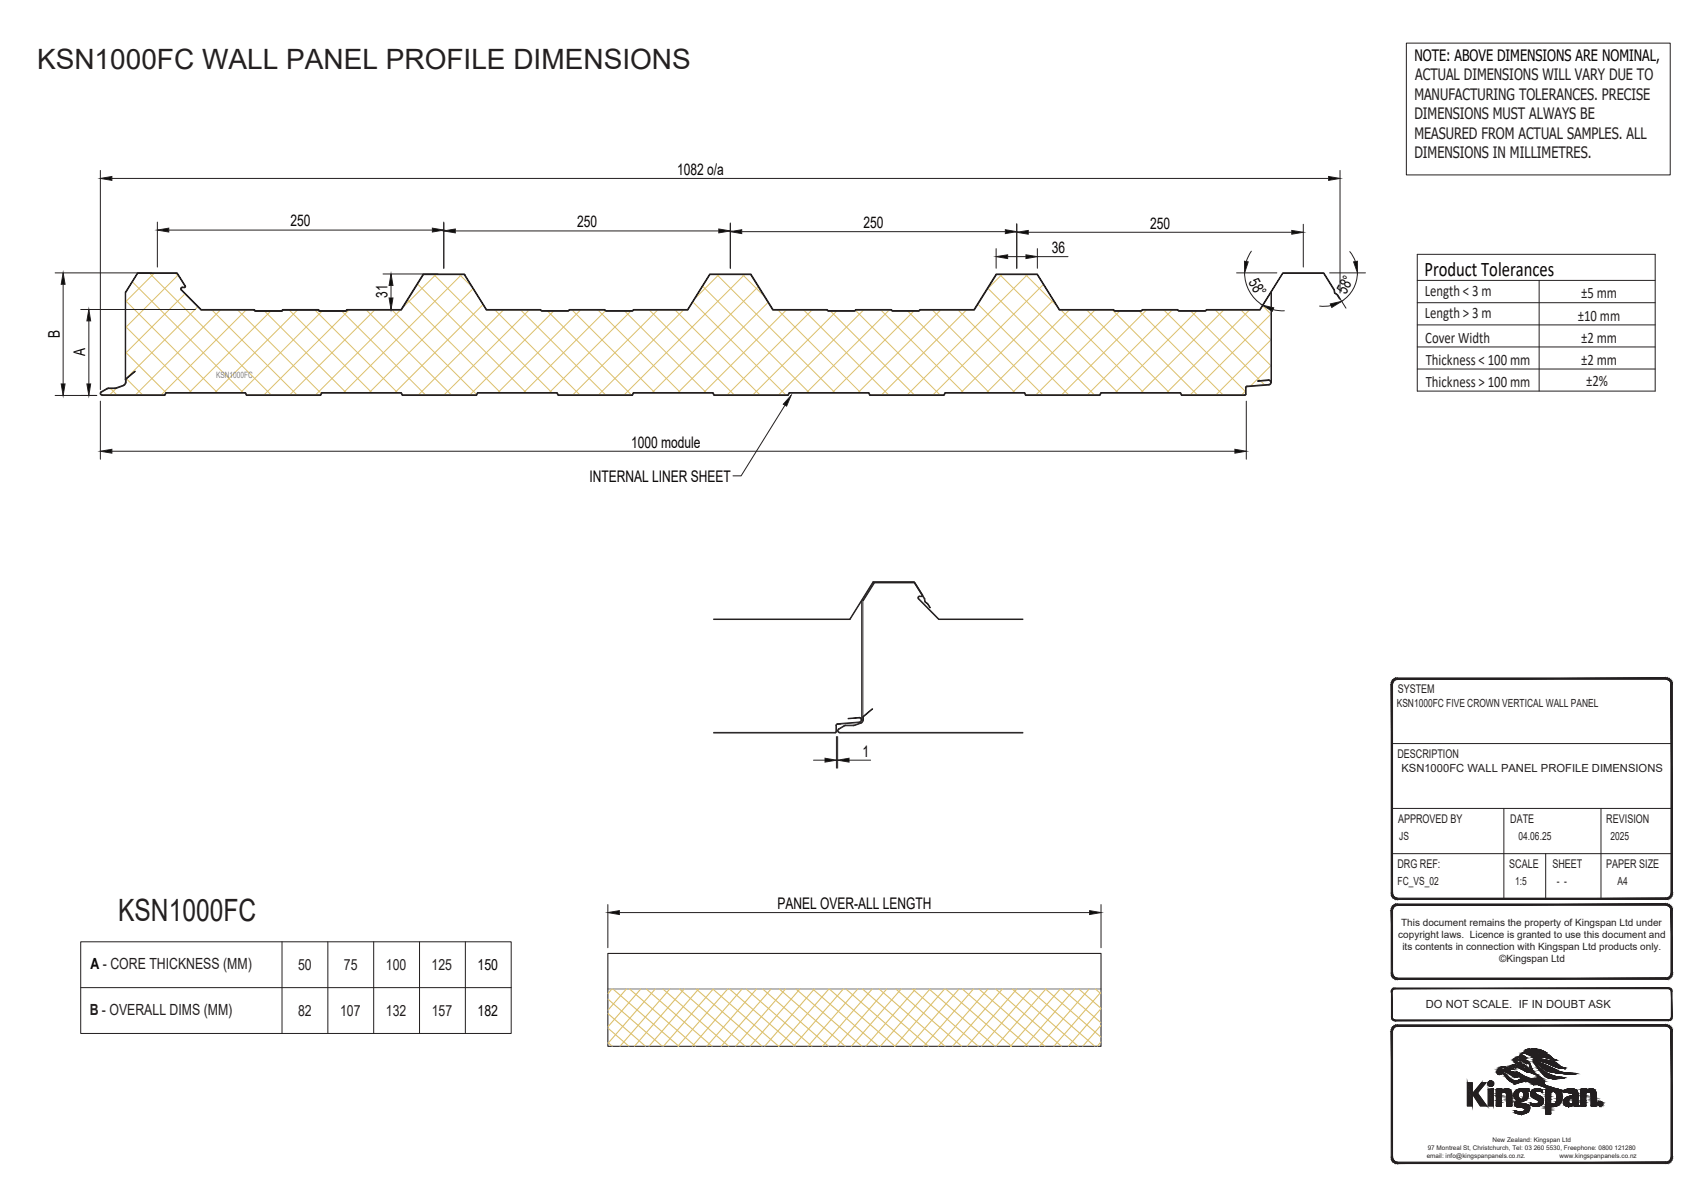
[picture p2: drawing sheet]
<svg xmlns="http://www.w3.org/2000/svg" width="297mm" height="210mm" viewBox="0 0 297 210" stroke-linecap="round" stroke-linejoin="round" font-family="sans-serif">
<defs><g id="words">
<text font-size="5.4" fill="#231f20" x="20.6" y="160.8">KSN1000FC</text>
<text font-size="4.9" fill="#231f20" x="6.5" y="12">KSN1000FC WALL PANEL PROFILE DIMENSIONS</text>
<text font-size="3.6" fill="#040503" x="248.6" y="48.2">Product Tolerances</text>
<g font-size="2.8" fill="#040503">
<text x="246.8" y="10.7">NOTE: ABOVE DIMENSIONS ARE NOMINAL,</text>
<text x="118.2" y="30.5">1082 o/a</text>
<text x="50.7" y="39.5">250</text>
<text x="100.7" y="39.7">250</text>
<text x="150.7" y="39.8">250</text>
<text x="200.7" y="39.9">250</text>
<text x="183.6" y="44.2">36</text>
<text x="67.6" y="51.9" transform="rotate(-90 67.6 51.9)">31</text>
<text x="217.8" y="49.2" transform="rotate(61 217.8 49.2)">58°</text>
<text x="234.9" y="51.5" transform="rotate(-61 234.9 51.5)">58°</text>
<text x="10.4" y="59" transform="rotate(-90 10.4 59)">B</text>
<text x="14.9" y="62.2" transform="rotate(-90 14.9 62.2)">A</text>
<text x="110.2" y="78.1">1000 module</text>
<text x="102.9" y="84.1">INTERNAL LINER SHEET</text>
<text x="150.5" y="132.1">1</text>
<text x="135.7" y="158.7">PANEL OVER-ALL LENGTH</text>
</g>
<g font-size="2.8" fill="#231f20">
<text x="246.8" y="17.4">MANUFACTURING TOLERANCES. PRECISE</text>
<text x="247" y="14">ACTUAL DIMENSIONS WILL VARY DUE TO</text>
<text x="246.8" y="20.8">DIMENSIONS MUST ALWAYS BE</text>
<text x="246.8" y="24.2">MEASURED FROM ACTUAL SAMPLES. ALL</text>
<text x="246.8" y="27.6">DIMENSIONS IN MILLIMETRES.</text>
<text x="248.7" y="51.6">Length &lt; 3 m</text>
<text x="275.9" y="52.1">±5 mm</text>
<text x="248.7" y="55.5">Length &gt; 3 m</text>
<text x="248.7" y="59.8">Cover Width</text>
<text x="275.4" y="55.9">±10 mm</text>
<text x="275.9" y="59.8">±2 mm</text>
<text x="248.8" y="63.7">Thickness &lt; 100 mm</text>
<text x="275.9" y="63.7">±2 mm</text>
<text x="248.8" y="67.5">Thickness &gt; 100 mm</text>
<text x="276.8" y="67.5">±2%</text>
</g>
<g font-size="2.7" fill="#040503">
<text x="15.8" y="169.1">A - CORE THICKNESS (MM)</text>
<text x="83.4" y="169.3">150</text>
<text x="83.4" y="177.3">182</text>
</g>
<g font-size="2.7" fill="#231f20">
<text x="52" y="169.3">50</text>
<text x="60" y="169.3">75</text>
<text x="67.4" y="169.3">100</text>
<text x="75.3" y="169.3">125</text>
<text x="15.7" y="177.1">B - OVERALL DIMS (MM)</text>
<text x="52" y="177.3">82</text>
<text x="59.4" y="177.3">107</text>
<text x="67.4" y="177.3">132</text>
<text x="75.4" y="177.3">157</text>
</g>
<g font-size="2.1" fill="#231f20">
<text x="243.9" y="121">SYSTEM</text>
<text x="243.9" y="132.3">DESCRIPTION</text>
<text x="244" y="143.6">APPROVED BY</text>
<text x="263.6" y="143.6">DATE</text>
<text x="280.3" y="143.6">REVISION</text>
<text x="243.9" y="151.5">DRG REF:</text>
<text x="263.4" y="151.5">SCALE</text>
<text x="270.9" y="151.5">SHEET</text>
<text x="280.3" y="151.5">PAPER SIZE</text>
</g>
<g font-size="2" fill="#231f20">
<text x="243.8" y="123.5">KSN1000FC FIVE CROWN VERTICAL WALL PANEL</text>
<text x="244.6" y="134.8">KSN1000FC WALL PANEL PROFILE DIMENSIONS</text>
<text x="244.2" y="146.6">JS</text>
<text x="265" y="146.6">04.06.25</text>
<text x="281.1" y="146.6">2025</text>
<text x="243.9" y="154.5">FC_VS_02</text>
<text x="264.4" y="154.5">1:5</text>
<text x="271.7" y="154.5">- -</text>
<text x="282.3" y="154.5">A4</text>
<text x="248.9" y="176">DO NOT SCALE. IF IN DOUBT ASK</text>
</g>
<g font-size="1.7" fill="#231f20">
<text x="244.5" y="161.7">This document remains the property of Kingspan Ltd under</text>
<text x="244" y="163.8">copyright laws. Licence is granted to use this document and</text>
<text x="244.7" y="165.8">its contents in connection with Kingspan Ltd products only.</text>
<text x="261.7" y="168">©Kingspan Ltd</text>
</g>
<text font-size="1.5" fill="#808180" x="37.7" y="66.1">KSN1000FC</text>
<g font-size="1.1" fill="#231f20">
<text x="249" y="202.1">email: info@kingspanpanels.co.nz.</text>
<text x="249.2" y="200.7">97 Montreal St, Christchurch, Tel: 03 260 5530, Freephone: 0800 121280</text>
<text x="260.5" y="199.4">New Zealand: Kingspan Ltd</text>
<text x="272.2" y="202.1">www.kingspanpanels.co.nz</text>
</g>
</g></defs>
<g fill="none" stroke="#dcc06c" stroke-width=".17">
<path d="M21.9 57l11.6 11.5M21.9 52.5l16 16M23.1 49.2l19.3 19.3M26.1 47.7l21.2 21.2M26.9 47.7l-5 5M30.6 47.7l.7 .7M31.1 48l-9.2 9.2M31.5 50.4l.1 .2M31.6 50.6l3.5 3.5h9.2l.2 .2h4.7l.2-.2h6.1l.2 .2h4.7l.2-.2h9.4l3.9-6.2h7.1l3.9 6.2h9.4l.2 .2h4.7l.2-.2h6.1l.2 .2h4.7l.2-.2h9.4l3.9-6.2h7.1l3.9 6.2h9.4l.2 .2h4.7l.2-.2h6.1l.2 .2h4.7l.2-.2h9.4l3.9-6.2h7.1l3.9 6.2h9.4l.2 .2h4.7l.2-.2h6.1l.2 .2h4.7l.2-.2h9.3l2-3.1v15.8a.46 .46 0 0 0-.5-.5l-1.9 .3 1.9-.2a.35 .35 0 0 1 .4 .3 .35 .35 0 0 1-.4 .4l-3.7 .3M31.8 50.1l-.3 .3M31.8 50.1h.4M32.2 50.1l.1-.1-1.4-2.3h-6.9l-2 3.3h-.1v15.3"/>
<path d="M32.3 51.3l-10.4 10.4M34.5 53.6l-12.4 12.4M37 54.1l14.8 14.8M38.4 54.1l-14.7 14.8M41.5 54.1l14.6 14.6M42.9 54.1l-14.8 14.8M46.2 54.3l14.2 14.2M47.2 54.3l-14.2 14.2M50.5 54.1l14.4 14.4M51.9 54.1l-14.4 14.4M55 54.1l14.4 14.4M56.2 54.3l-14.2 14.2"/>
<path d="M59.7 54.3l14.6 14.6M60.9 54.1l-14.8 14.8M63.9 54.1l14.9 14.8M65.4 54.1l-14.8 14.8M68.4 54.1l14.8 14.7M69.9 54.1l-14.8 14.8M71.1 52.4l16.2 16.1M72.9 49.6l18.9 18.9M75.7 47.9l20.6 20.6M76.1 47.9l-5.8 5.8M80.2 47.9l2.1 2.1M80.6 47.9l-20.6 20.6"/>
<path d="M82.6 50.4l-18.1 18.1M84.3 53.2l-15.4 15.3M86.4 54.1l14.8 14.8M87.8 54.1l-14.8 14.8M90.9 54.1l14.8 14.8M92.3 54.1l-14.8 14.8M95.6 54.3l14.6 14.6M96.6 54.3l-14.6 14.6M99.9 54.1l14.4 14.4M101.3 54.1l-14.4 14.4M104.4 54.1l14.4 14.4M105.7 54.3l-14.3 14.2"/>
<path d="M109 54.3l14.2 14.2M110.1 54.3l-14.2 14.2M113.3 54.1l14.8 14.8M114.8 54.1l-14.8 14.8M117.8 54.1l14.8 14.8M119.3 54.1l-14.8 14.8M120.9 52.7l16.2 16.2M122.6 50l18.6 18.5M125.1 47.9l20.6 20.6M125.5 47.9l-4.2 4.2M129.6 47.9l3.7 3.8M130 47.9l-21.1 21"/>
<path d="M132.3 50l-18.5 18.5M134 52.8l-15.7 15.7M135.8 54.1l14.4 14.4M137.2 54.1l-14.4 14.4M140.3 54.1l14.8 14.8M141.7 54.1l-14.8 14.8M145 54.3l14.6 14.6M146 54.3l-14.6 14.6M149.3 54.2l14.7 14.7M150.7 54.1l-14.8 14.8M153.7 54.1l14.5 14.4M155.2 54.1l-14.4 14.4"/>
<path d="M158.4 54.3l14.2 14.2M159.5 54.3l-14.2 14.2M162.7 54.1l14.4 14.4M164.2 54.1l-14.4 14.4M167.2 54.1l14.8 14.8M168.6 54.1l-14.8 14.8M170.7 53.1l15.8 15.8M172.4 50.3l18.6 18.6M174.5 47.9l20.6 20.6M174.8 47.9l-2.5 2.5M179 47.9l5.3 5.4M179.3 47.9l-21 21"/>
<path d="M182.1 49.7l-19.3 19.2M183.8 52.4l-16.1 16.1M185.2 54.1l14.4 14.4M186.6 54.1l-14.4 14.4M189.7 54.1l14.4 14.4M191.1 54.1l-14.4 14.4M194.2 54.1l14.8 14.8M195.4 54.3l-14.6 14.6M198.8 54.3l14.6 14.6M200.1 54.1l-14.8 14.8M203.1 54.1l14.3 14.2M204.6 54.1l-14.8 14.8"/>
<path d="M207.8 54.3l12.1 12.1M208.9 54.3l-14.2 14.2M212.1 54.1l9.8 9.8M213.5 54.1l-14.4 14.4M216.6 54.1l5.3 5.3M218 54.1l-14.4 14.4M220.4 53.4l1.5 1.5M221.9 54.8l-14.2 14.1M221.9 59.3l-9.7 9.6M17.8 68.9h10.9l.2-.4h13.9l.3 .4h12.8l.2-.4h13.9l.3 .4h12.8l.2-.4h13.9l.2 .4h12.9l.2-.4h14l.1 .4h12.9l.2-.4h13.9l.2 .4h12.9l.2-.4h13.9l.2 .4h12.9l.2-.4h13.9l.2 .4h11.1M18.7 67.9l-1.1 .7v.1l.2 .2M19.3 67.8l1.1 1.1"/>
<path d="M20.3 67.8l-1.2 1.1M20.3 67.8l-1.6 .1M21.6 67.3l-1.3 .5M21.9 65.9l.1 .1M21.9 61.5l7.1 7M21.9 66.1v.1M22 66.7l-.1 .3-.3 .3M22 66.1l-.1 .2M22 66.1l1.5-1.3h.1l-1.5 1.3 2.8 2.8M22 66.3v.4M22.1 66.1l-.1 .2M217.4 68.2l-.7 .7"/>
<path d="M217.4 67.7l-.1 1.2M217.6 67.4l-.2 .3M220 66.5l.7 .7M221.9 63.8l-3.6 3.6"/>
</g>
<path d="M21.9 51v15.3M81.1 47.9h.1M221.9 51v15.8" fill="none" stroke="#231f20" stroke-width=".25"/>
<g fill="none" stroke="#231f20" stroke-width=".19">
<path d="M31.8 50.1a.31 .31 0 0 0-.3 .2 .31 .31 0 0 0 .1 .3M31.8 50.1h.4M32.2 50.1l.1-.1-1.4-2.3h-6.9l-2 3.3h-.1l2.1-3.4h6.9l1.5 2.4-.1 .2-.6 .1v.3l3.4 3.4h9.3l.2 .2h4.6l.2-.2h6.2l.2 .2h4.5l.3-.2h9.4l3.9-6.2h7.1l3.9 6.2h9.5l.1 .2h4.7l.2-.2h6.2l.2 .2h4.6l.1-.2h9.5l3.9-6.2h7.2l3.8 6.2h9.4l.3 .2h4.6l.2-.2h6.2l.2 .2h4.5l.3-.2h9.4l3.8-6.2h7.2l3.9 6.2h9.5l.1 .2h4.7l.1-.2h6.3l.1 .2h4.7l.1-.2h9.4l4-6.4h7.2l1.8 3 .1 .5 .4 .3 .5 .7-.1 .1-.5-.7-.4-.3-.1-.6-1.8-2.9h-7.1l-4 6.4h-9.3l-.2 .2h-4.7l-.2-.2h-6.1l-.2 .2h-4.7l-.2-.2h-9.4l-3.9-6.2h-7.1l-3.9 6.2h-9.4l-.2 .2h-4.7l-.2-.2h-6.1l-.2 .2h-4.7l-.2-.2h-9.4l-3.9-6.2h-7.1l-3.9 6.2h-9.4l-.2 .2h-4.7l-.2-.2h-6.1l-.2 .2h-4.7l-.2-.2h-9.4l-3.9-6.2h-7.1l-3.9 6.2h-9.4l-.2 .2h-4.7l-.2-.2h-6.1l-.2 .2h-4.7l-.2-.2h-9.2l-3.5-3.5M17.8 68.9h10.9l.2-.4h13.9l.3 .4h12.8l.2-.4h13.9l.3 .4h12.8l.2-.4h13.9l.3 .4h12.8l.2-.4h14l.1 .4h12.9l.2-.4h13.9l.2 .4h12.9l.2-.4h13.9l.2 .4h12.9l.2-.4h13.9l.3 .4h11M18.7 67.8l-1 .6M20.3 67.8h-.2a2.57 2.57 0 0 0-2.5 .8v.1l.2 .2M21.6 67.2a4.6 4.6 0 0 1-2.8 .5l-.2 .1M21.6 67.3l-1.3 .5M21.9 66.7l-.4 .5M21.9 66.3v.4M22 66.7l-.1 .3-.3 .3M22 66.3v.4"/>
<path d="M22.1 66.1l-.1 .2M22.1 66.1l1.5-1.3h-.1l-1.5 1.3-.1 .2M217.4 67.7l-.1 1.2M217.5 67.7v1.1l-.2 .2h-11.1l-.2-.4h-13.8l-.2 .4h-13l-.2-.4h-13.8l-.2 .4h-13l-.2-.4h-13.8l-.2 .4h-13l-.2-.4h-13.8l-.2 .4h-13l-.2-.4h-13.8l-.2 .4h-13l-.2-.4h-13.8l-.2 .4h-13l-.2-.4h-13.8l-.2 .4h-11l-.3-.2 .1-.4M217.6 67.4l-.2 .3M217.7 67.5l-.2 .2M217.7 67.4l3.7-.3a.35 .35 0 0 0 .4-.4 .35 .35 0 0 0-.4-.3l-1.9 .2 1.9-.3a.46 .46 0 0 1 .5 .4 .46 .46 0 0 1-.5 .5l-3.7 .3M146.7 126.4h-.5M106.1 166.4h86.1v16.2h-86.1z"/>
</g>
<path d="M106.1 172.6h86.1" fill="none" stroke="#808180" stroke-width=".19"/>
<g fill="none" stroke="#231f20" stroke-width=".17">
<path d="M44.3 54.1l.2 .2h4.7l.2-.2h6.1l.2 .2h4.7l.2-.2M44.4 54l.2 .2h4.6l.2-.2h6.2l.2 .2h4.5l.3-.2M124.5 108.1h23.8l4.1-6.6h7.2l1.8 3 .1 .5 .4 .3 .5 .8h-.1l-.5-.7-.4-.3-.1-.6-1.8-2.9h-7.1l-4.1 6.5h-23.8M150.4 104.9v20.8M150.6 104.8v20.9M160.3 104.6l3.5 3.5h14.7M160.5 104a.31 .31 0 0 0-.3 .2 .31 .31 0 0 0 .1 .4M160.5 104.1h.4M160.9 104.1l-.6 .1v.2l3.6 3.7h14.6M160.9 103.9l-.1 .1M160.9 103.9l-1.3-2.2h-7l-1.9 3.2-.1-.1M161 103.8v.2l-.2 .1"/>
<path d="M161 103.8l-1.4-2.2h-7l-2 3.2M145.9 127.7l-.1 .1h-21.3M145.9 126.6v1.1M146 127.7l-.2 .2h-21.3M148.9 126.6a2.75 2.75 0 0 0-2.7 .7 .39 .39 0 0 0 .4 .6h31.9M149.9 125.2a.46 .46 0 0 1 .5 .5M149.9 125.2a.46 .46 0 0 1 .5 .4 .46 .46 0 0 1-.4 .5l-3.8 .3-.2 .2v1.1M149.9 125.2l-1.9 .3 1.9-.2a.35 .35 0 0 1 .4 .4 .35 .35 0 0 1-.3 .3l-3.8 .3-.3 .3M150.3 126.1l-1.4 .5M150.3 126.2a4.6 4.6 0 0 1-2.8 .5l-1.1 .6-.1 .1 .1 .4h32.1M150.6 125.7l-.4 .4M150.7 125.7l-.1 .2-.3 .3"/>
<path d="M150.7 125l-.1 .2M150.7 125l1.5-1.3 .1 .1-1.6 1.4M150.7 125.2v.5M14.1 164.4h75.1v16h-75.1zM14.1 172.4h75.1M49.2 164.4v16M57.2 164.4v16M65.2 164.4v16M73.2 164.4v16M81.2 164.4v16"/>
</g>
<path d="M97.2 81v4.1l31.3-4.1zM97.2 85.1l31.3-4.1v4.1z" fill="#fff"/>
<path d="M97.2 81h31.3l-31.3 4.1zM97.2 85.1l31.3-4.1v4.1z" fill="none" stroke="#fff" stroke-width=".17"/>
<path d="M138.1 69l-.8 1.9-.6-.3z" fill="#040503"/>
<path d="M137 70.7l-7.7 12.4h-1.4M138.1 69l-.8 1.9-.6-.3zM106.1 157.9v7.5M108.1 159.3h82.1M192.2 157.9v7.5" fill="none" stroke="#231f20" stroke-width=".17"/>
<path d="M106.1 159.3l2-.4v.7z" fill="#040503"/>
<path d="M106.1 159.3l2-.4v.7z" fill="none" stroke="#231f20" stroke-width=".17"/>
<path d="M190.2 158.9l2 .4-2 .3z" fill="#040503"/>
<path d="M27.5 38.8v7.8M77.4 38.8v8M29.5 40.2h46M190.2 158.9l2 .4-2 .3z" fill="none" stroke="#231f20" stroke-width=".17"/>
<path d="M27.5 40.2l2-.4v.7z" fill="#040503"/>
<path d="M27.5 40.2l2-.4v.7z" fill="none" stroke="#231f20" stroke-width=".17"/>
<path d="M75.5 39.8l1.9 .4-1.9 .3z" fill="#040503"/>
<path d="M75.5 39.8l1.9 .4-1.9 .3zM77.4 38.9v7.9M127.5 38.9v7.9M79.5 40.3h45.9" fill="none" stroke="#231f20" stroke-width=".17"/>
<path d="M77.4 40.3l2.1-.3v.6z" fill="#040503"/>
<path d="M77.4 40.3l2.1-.3v.6z" fill="none" stroke="#231f20" stroke-width=".17"/>
<path d="M125.4 40l2.1 .3-2.1 .3z" fill="#040503"/>
<path d="M125.4 40l2.1 .3-2.1 .3zM127.5 39v7.8M177.4 39v7.8M129.4 40.4h46.1" fill="none" stroke="#231f20" stroke-width=".17"/>
<path d="M127.5 40.4l1.9-.3v.7z" fill="#040503"/>
<path d="M127.5 40.4l1.9-.3v.7z" fill="none" stroke="#231f20" stroke-width=".17"/>
<path d="M175.5 40.1l1.9 .3-1.9 .4z" fill="#040503"/>
<path d="M177.4 39.1v7.7M227.5 39.1v7.5M175.5 40.1l1.9 .3-1.9 .4zM179.5 40.5h45.9" fill="none" stroke="#231f20" stroke-width=".17"/>
<path d="M177.4 40.5l2.1-.3v.7z" fill="#040503"/>
<path d="M177.4 40.5l2.1-.3v.7z" fill="none" stroke="#231f20" stroke-width=".17"/>
<path d="M225.4 40.2l2.1 .3-2.1 .4z" fill="#040503"/>
<path d="M173.8 43.4v3.4M175.9 44.8h3.2M181 43.4v3.4M181 44.8h5.4M225.4 40.2l2.1 .3-2.1 .4z" fill="none" stroke="#231f20" stroke-width=".17"/>
<path d="M173.8 44.8l2.1-.3v.6z" fill="#040503"/>
<path d="M173.8 44.8l2.1-.3v.6z" fill="none" stroke="#231f20" stroke-width=".17"/>
<path d="M179.1 44.5l1.9 .3-1.9 .3z" fill="#040503"/>
<path d="M9.6 47.6h16.9M11 49.6v17.4M179.1 44.5l1.9 .3-1.9 .3zM9.6 69h7.2" fill="none" stroke="#231f20" stroke-width=".17"/>
<path d="M10.7 67h.7l-.4 2z" fill="#040503"/>
<path d="M10.7 67h.7l-.4 2z" fill="none" stroke="#231f20" stroke-width=".17"/>
<path d="M11 47.6l.4 2h-.7z" fill="#040503"/>
<path d="M11 47.6l.4 2h-.7zM14.1 54h20M15.5 56v11M14.1 69h2.8" fill="none" stroke="#231f20" stroke-width=".17"/>
<path d="M15.2 67h.6l-.3 2z" fill="#040503"/>
<path d="M15.2 67h.6l-.3 2z" fill="none" stroke="#231f20" stroke-width=".17"/>
<path d="M15.5 54l.3 2h-.6z" fill="#040503"/>
<path d="M15.5 54l.3 2h-.6zM66.8 54h2.2M66.8 47.8h9.7M68.2 49.8v2.2" fill="none" stroke="#231f20" stroke-width=".17"/>
<path d="M68.2 47.8l.4 2h-.7z" fill="#040503"/>
<path d="M68.2 47.8l.4 2h-.7z" fill="none" stroke="#231f20" stroke-width=".17"/>
<path d="M67.9 52h.7l-.4 2z" fill="#040503"/>
<path d="M67.9 52h.7l-.4 2zM232 47.6h6.3M232.3 53.3l-2 .1M233.4 51.4l1.5 2.4M235.6 43.9l1 1.8M236.9 47.6a5.9 5.9 0 0 1-2.8 5" fill="none" stroke="#231f20" stroke-width=".17"/>
<path d="M232.2 53l1.9-.4-1.7 1.1z" fill="#040503"/>
<path d="M232.2 53l1.9-.4-1.7 1.1z" fill="none" stroke="#231f20" stroke-width=".17"/>
<path d="M236.2 45.7l.7-.1v2z" fill="#040503"/>
<path d="M215.8 47.6h7M217.2 47.6a6.6 6.6 0 0 0 3.1 5.6M218.4 43.8l-.9 1.8M222.2 54l2 .2M236.2 45.7l.7-.1v2z" fill="none" stroke="#231f20" stroke-width=".17"/>
<path d="M217.2 45.6l.6 .1-.6 1.9z" fill="#040503"/>
<path d="M217.2 45.6l.6 .1-.6 1.9z" fill="none" stroke="#231f20" stroke-width=".17"/>
<path d="M220.3 53.3l2 .4-.3 .6z" fill="#040503"/>
<path d="M220.3 53.3l2 .4-.3 .6zM142 132.7h2M146 132.7h.2M146 128.6v5.5M146.2 128.6v5.5M148.2 132.7h3.7" fill="none" stroke="#231f20" stroke-width=".17"/>
<path d="M144 132.3l2 .4-2 .3z" fill="#040503"/>
<path d="M144 132.3l2 .4-2 .3z" fill="none" stroke="#231f20" stroke-width=".17"/>
<path d="M146.2 132.7l2-.4v.7z" fill="#040503"/>
<path d="M17.5 70v10.2M19.5 78.8h196M217.5 70v10.2M146.2 132.7l2-.4v.7z" fill="none" stroke="#231f20" stroke-width=".17"/>
<path d="M215.5 78.4l2 .4-2 .3z" fill="#040503"/>
<path d="M215.5 78.4l2 .4-2 .3z" fill="none" stroke="#231f20" stroke-width=".17"/>
<path d="M17.5 78.8l2-.4v.7z" fill="#040503"/>
<path d="M17.5 29.7v38.3M19.5 31.1h212.4M233.9 29.7v21.4M17.5 78.8l2-.4v.7z" fill="none" stroke="#231f20" stroke-width=".17"/>
<path d="M231.9 30.8l2 .3-2 .4z" fill="#040503"/>
<path d="M231.9 30.8l2 .3-2 .4z" fill="none" stroke="#231f20" stroke-width=".17"/>
<path d="M17.5 31.1l2-.3v.7z" fill="#040503"/>
<path d="M245.4 7.5h46.1v23h-46.1zM17.5 31.1l2-.3v.7zM262.5 141.1v15.8" fill="none" stroke="#231f20" stroke-width=".17"/>
<g fill="none" stroke="#dcc06c" stroke-width=".19">
<path d="M106.1 174.4l9.5 8.2M106.1 176.9l6.6 5.7M106.1 179.4l3.7 3.2M106.8 172.6l-.7 .8M107 172.6l11.5 10M109.3 172.6l-3.2 3.7M109.9 172.6l11.5 10M111.8 172.6l-5.7 6.6M112.8 172.6l11.5 10M114.4 172.6l-8.3 9.5M115.7 172.6l11.5 10M116.9 172.6l-8.7 10"/>
<path d="M118.6 172.6l11.5 10M119.4 172.6l-8.7 10M121.5 172.6l11.5 10M121.9 172.6l-8.6 10M124.4 172.6l11.5 10M124.5 172.6l-8.7 10M127 172.6l-8.7 10M127.3 172.6l11.5 10M129.5 172.6l-8.7 10M130.2 172.6l11.5 10M132 172.6l-8.6 10M133.1 172.6l11.5 10"/>
<path d="M134.6 172.6l-8.7 10M136 172.6l11.5 10M137.1 172.6l-8.7 10M138.9 172.6l11.5 10M139.6 172.6l-8.7 10M141.8 172.6l11.5 10M142.1 172.6l-8.7 10M144.7 172.6l-8.7 10M144.7 172.6l11.5 10M147.2 172.6l-8.7 10M147.6 172.6l11.5 10M149.7 172.6l-8.7 10"/>
<path d="M150.5 172.6l11.5 10M152.2 172.6l-8.7 10M153.4 172.6l11.5 10M154.8 172.6l-8.7 10M156.3 172.6l11.5 10M157.3 172.6l-8.7 10M159.2 172.6l11.5 10M159.8 172.6l-8.7 10M162.1 172.6l11.5 10M162.3 172.6l-8.7 10M164.9 172.6l-8.7 10M165 172.6l11.6 10"/>
<path d="M167.4 172.6l-8.7 10M167.9 172.6l11.6 10M169.9 172.6l-8.7 10M170.8 172.6l11.6 10M172.4 172.6l-8.7 10M173.8 172.6l11.5 10M174.9 172.6l-8.6 10M176.7 172.6l11.5 10M177.5 172.6l-8.7 10M179.6 172.6l11.5 10M180 172.6l-8.7 10M182.5 172.6l9.7 8.4"/>
<path d="M182.5 172.6l-8.7 10M185 172.6l-8.7 10M185.4 172.6l6.8 5.9M187.6 172.6l-8.7 10M188.3 172.6l3.9 3.4M190.1 172.6l-8.7 10M191.2 172.6l1 .9M192.2 178.9l-3.2 3.7M192.2 176l-5.8 6.6M192.2 173.2l-8.3 9.4M106.1 182l.8 .6M192.2 181.8l-.7 .8"/>
</g>
<path d="M290.8 156.8l.2 .2h-.2zM290.8 156.8l.2 .2v-.3zM291 156.7l.3 .2-.3 .1zM291 156.7l.3 .2-.1-.3zM291.2 156.6l.4 .1-.3 .2zM291.2 156.6l.4 .1-.2-.2zM291.4 156.5h.3l-.1 .2zM291.5 156.3l-.1 .2h.3zM291.5 156.3l.3-.1-.1 .3zM291.6 156.1l-.1 .2 .3-.1zM291.6 156.1l.3-.2-.1 .3zM291.6 155.9v.2l.3-.2z" fill="#231f20"/>
<path d="M290.8 156.8l.2 .2h-.2zM290.8 156.8l.2-.1v.3zM291 156.7l.3 .2-.3 .1zM291 156.7l.2-.1 .1 .3zM291.2 156.6l.2-.1 .2 .2zM291.2 156.6l.4 .1-.3 .2zM291.4 156.5h.3l-.1 .2zM291.5 156.3l.2 .2h-.3zM291.5 156.3l.3-.1-.1 .3zM291.6 156.1l.2 .1-.3 .1zM291.6 156.1l.3-.2-.1 .3zM291.6 155.9h.3l-.3 .2z" fill="none" stroke="#231f20" stroke-width=".17"/>
<path d="M291.6 119.4v36.5h.3zM291.6 119.4h.3v36.5z" fill="#231f20"/>
<path d="M291.6 119.4h.3v36.5zM291.6 119.4l.3 36.5h-.3z" fill="none" stroke="#231f20" stroke-width=".17"/>
<path d="M291.8 119.1l.1 .3h-.3zM291.6 119.2v.2l.2-.3zM291.7 118.9l.1 .2-.2 .1zM291.5 119l.1 .2 .1-.3zM291.6 118.7l.1 .2-.2 .1zM291.4 118.8l.1 .2 .1-.3zM291.3 118.5l.3 .2-.2 .1zM291.3 118.5l-.1 .2 .2 .1zM291 118.4l.3 .1-.1 .2zM291 118.4v.2l.2 .1zM290.8 118.3l.2 .1v.2zM290.8 118.3v.3h.2z" fill="#231f20"/>
<path d="M290.8 118.3l.2 .1v.2zM290.8 118.3l.2 .3h-.2zM291 118.4l.2 .3-.2-.1zM291 118.4l.3 .1-.1 .2zM291.3 118.5l.3 .2-.2 .1zM291.3 118.5l.1 .3-.2-.1zM291.4 118.8l.2-.1-.1 .3zM291.5 119l.2-.1-.1 .3zM291.6 118.7l.1 .2-.2 .1zM291.6 119.2l.2-.1-.2 .3zM291.7 118.9l.1 .2-.2 .1zM291.8 119.1l.1 .3h-.3z" fill="none" stroke="#231f20" stroke-width=".17"/>
<path d="M243.9 118.6h46.9v-.3zM243.9 118.3h46.9l-46.9 .3z" fill="#231f20"/>
<path d="M243.9 118.6l46.9-.3v.3zM243.9 118.3h46.9l-46.9 .3z" fill="none" stroke="#231f20" stroke-width=".17"/>
<path d="M243.6 118.4l.3-.1v.3zM243.6 118.4l.1 .2h.2zM243.3 118.5l.3-.1 .1 .2zM243.3 118.5l.2 .2 .2-.1zM243.1 118.7l.2-.2 .2 .2zM243.1 118.7l.2 .1 .2-.1zM243.1 118.7l.2 .1-.4 .1zM242.9 118.9l.3 .1 .1-.2zM242.9 118.9l.3 .1-.4 .1zM242.8 119.1l.3 .1 .1-.2zM242.8 119.1l.3 .1-.3 .2zM242.8 119.4h.2l.1-.2z" fill="#231f20"/>
<path d="M242.8 119.4l.3-.2-.1 .2zM242.8 119.1l.3 .1-.3 .2zM242.8 119.1l.4-.1-.1 .2zM242.9 118.9l.3 .1-.4 .1zM242.9 118.9l.4-.1-.1 .2zM243.1 118.7l.2 .1-.4 .1zM243.1 118.7h.4l-.2 .1zM243.1 118.7l.2-.2 .2 .2zM243.3 118.5l.4 .1-.2 .1zM243.3 118.5l.3-.1 .1 .2zM243.6 118.4l.3-.1v.3zM243.6 118.4l.3 .2h-.2z" fill="none" stroke="#231f20" stroke-width=".17"/>
<path d="M242.8 119.4l.2 36.5v-36.5zM242.8 119.4l.2 36.5h-.2z" fill="#231f20"/>
<path d="M242.8 119.4h.2v36.5zM242.8 119.4l.2 36.5h-.2z" fill="none" stroke="#231f20" stroke-width=".17"/>
<path d="M242.8 155.9h.2l-.2 .3zM243 155.9l-.2 .3 .3-.1zM242.8 156.2l.3-.1-.2 .4zM243.1 156.1l-.2 .4 .3-.2zM242.9 156.5l.3-.2-.1 .4zM243.2 156.3l-.1 .4 .2-.2zM243.1 156.7l.2-.2v.4zM243.3 156.5v.4l.2-.3zM243.5 156.6l.1 .4-.3-.1zM243.5 156.6l.1 .4 .1-.3zM243.7 156.7l.2 .3h-.3zM243.7 156.7l.2 .3v-.2z" fill="#231f20"/>
<path d="M242.8 155.9h.2l-.2 .3zM242.8 156.2l.3-.1-.2 .4zM242.9 156.5l.3-.2-.1 .4zM243 155.9l.1 .2-.3 .1zM243.1 156.1l.1 .2-.3 .2zM243.1 156.7l.2-.2v.4zM243.2 156.3l.1 .2-.2 .2zM243.3 156.5l.2 .1-.2 .3zM243.5 156.6l.2 .1-.1 .3zM243.5 156.6l.1 .4-.3-.1zM243.7 156.7l.2 .1v.2zM243.7 156.7l.2 .3h-.3z" fill="none" stroke="#231f20" stroke-width=".17"/>
<path d="M243.9 156.8v.2l46.9-.2zM243.9 157l46.9-.2v.2z" fill="#231f20"/>
<path d="M242.9 129.8h48.8M242.9 149h48.8M242.9 141.1h48.8M243.9 157.9l1.9 .1M243.9 156.8h46.9l-46.9 .2zM243.9 157l46.9-.2v.2zM269.8 149v7.9M279.4 141.1v15.8" fill="none" stroke="#231f20" stroke-width=".17"/>
<path d="M290.8 202.8l.2 .3h-.2zM290.8 202.8l.2 .3v-.3zM291 202.8l.3 .1-.3 .2zM291 202.8l.3 .1-.1-.2zM291.2 202.7l.4 .1-.3 .1zM291.2 202.7l.4 .1-.2-.2zM291.4 202.6l.3-.1-.1 .3zM291.5 202.4l-.1 .2 .3-.1zM291.5 202.4l.3-.1-.1 .2zM291.6 202.2l-.1 .2 .3-.1zM291.6 202.2l.3-.2-.1 .3zM291.6 202v.2l.3-.2z" fill="#231f20"/>
<path d="M290.8 202.8l.2 .3h-.2zM290.8 202.8h.2v.3zM291 202.8l.3 .1-.3 .2zM291 202.8l.2-.1 .1 .2zM291.2 202.7l.2-.1 .2 .2zM291.2 202.7l.4 .1-.3 .1zM291.4 202.6l.3-.1-.1 .3zM291.5 202.4l.2 .1-.3 .1zM291.5 202.4l.3-.1-.1 .2zM291.6 202.2l.2 .1-.3 .1zM291.6 202.2l.3-.2-.1 .3zM291.6 202h.3l-.3 .2z" fill="none" stroke="#231f20" stroke-width=".17"/>
<path d="M291.6 180v22h.3zM291.6 180h.3v22z" fill="#231f20"/>
<path d="M291.6 180h.3v22zM291.6 180l.3 22h-.3z" fill="none" stroke="#231f20" stroke-width=".17"/>
<path d="M291.8 179.7l.1 .3h-.3zM291.6 179.8v.2l.2-.3zM291.7 179.4l.1 .3-.2 .1zM291.5 179.6l.1 .2 .1-.4zM291.6 179.2l.1 .2-.2 .2zM291.4 179.4l.1 .2 .1-.4zM291.3 179l.3 .2-.2 .2zM291.3 179l-.1 .2 .2 .2zM291 178.9l.3 .1-.1 .2zM291 178.9v.3h.2zM290.8 178.9h.2v.3zM290.8 178.9v.2l.2 .1z" fill="#231f20"/>
<path d="M290.8 178.9h.2v.3zM290.8 178.9l.2 .3-.2-.1zM291 178.9l.2 .3h-.2zM291 178.9l.3 .1-.1 .2zM291.3 179l.3 .2-.2 .2zM291.3 179l.1 .4-.2-.2zM291.5 179.6l.2-.2-.1 .4zM291.6 179.2l.1 .2-.2 .2zM291.6 179.2l-.1 .4-.1-.2zM291.6 179.8l.2-.1-.2 .3zM291.7 179.4l.1 .3-.2 .1zM291.8 179.7l.1 .3h-.3z" fill="none" stroke="#231f20" stroke-width=".17"/>
<path d="M243.9 179.1h46.9v-.2zM243.9 178.9h46.9l-46.9 .2z" fill="#231f20"/>
<path d="M243.9 179.1l46.9-.2v.2zM243.9 178.9h46.9l-46.9 .2z" fill="none" stroke="#231f20" stroke-width=".17"/>
<path d="M243.6 178.9h.3v.2zM243.6 178.9l.1 .3 .2-.1zM243.3 179l.3-.1 .1 .3zM243.3 179l.2 .2h.2zM243.1 179.2l.2-.2 .2 .2zM243.1 179.2l.2 .2 .2-.2zM243.1 179.2l.2 .2h-.4zM242.9 179.4l.3 .2 .1-.2zM242.9 179.4l.3 .2-.4 .1zM242.8 179.7l.3 .1 .1-.2zM242.8 179.7l.3 .1-.3 .2zM242.8 180h.2l.1-.2z" fill="#231f20"/>
<path d="M242.8 180l.3-.2-.1 .2zM242.8 179.7l.3 .1-.3 .2zM242.8 179.7l.4-.1-.1 .2zM242.9 179.4l.3 .2-.4 .1zM242.9 179.4h.4l-.1 .2zM243.1 179.2l.2 .2h-.4zM243.1 179.2h.4l-.2 .2zM243.1 179.2l.2-.2 .2 .2zM243.3 179l.4 .2h-.2zM243.3 179l.3-.1 .1 .3zM243.6 178.9h.3v.2zM243.6 178.9l.3 .2-.2 .1z" fill="none" stroke="#231f20" stroke-width=".17"/>
<path d="M242.8 180l.2 22v-22zM242.8 180l.2 22h-.2z" fill="#231f20"/>
<path d="M242.8 180h.2v22zM242.8 180l.2 22h-.2z" fill="none" stroke="#231f20" stroke-width=".17"/>
<path d="M242.8 202h.2l-.2 .3zM243 202l-.2 .3 .3-.1zM242.8 202.3l.3-.1-.2 .3zM243.1 202.2l-.2 .3 .3-.1zM242.9 202.5l.3-.1-.1 .4zM243.2 202.4l-.1 .4 .2-.2zM243.3 202.6v.3l-.2-.1zM243.3 202.6v.3l.2-.2zM243.5 202.7l.1 .4-.3-.2zM243.5 202.7l.1 .4 .1-.3zM243.7 202.8l.2 .3h-.3zM243.7 202.8l.2 .3v-.3z" fill="#231f20"/>
<path d="M242.8 202h.2l-.2 .3zM242.8 202.3l.3-.1-.2 .3zM242.9 202.5l.3-.1-.1 .4zM243 202l.1 .2-.3 .1zM243.1 202.2l.1 .2-.3 .1zM243.2 202.4l.1 .2-.2 .2zM243.3 202.6l.2 .1-.2 .2zM243.3 202.6v.3l-.2-.1zM243.5 202.7l.2 .1-.1 .3zM243.5 202.7l.1 .4-.3-.2zM243.7 202.8h.2v.3zM243.7 202.8l.2 .3h-.3z" fill="none" stroke="#231f20" stroke-width=".17"/>
<path d="M243.9 202.8v.3l46.9-.3zM243.9 203.1l46.9-.3v.3z" fill="#231f20"/>
<path d="M243.9 202.8h46.9l-46.9 .3zM243.9 203.1l46.9-.3v.3z" fill="none" stroke="#231f20" stroke-width=".17"/>
<path d="M291.2 178l.2 .1-.2 .1zM291.2 178l.2 .1v-.1zM291.4 178h.2l-.2 .1zM291.4 178h.2l-.1-.1zM291.5 177.9l.3-.1-.2 .2zM291.6 177.7l-.1 .2 .3-.1zM291.8 177.5v.3l-.2-.1zM291.7 177.5l-.1 .2 .2-.2z" fill="#231f20"/>
<path d="M291.2 178l.2 .1-.2 .1zM291.2 178h.2v.1zM291.4 178h.2l-.2 .1zM291.4 178l.1-.1 .1 .1zM291.5 177.9l.3-.1-.2 .2zM291.6 177.7l.2 .1-.3 .1zM291.7 177.5h.1l-.2 .2zM291.8 177.5v.3l-.2-.1z" fill="none" stroke="#231f20" stroke-width=".17"/>
<path d="M291.7 173.1v4.4h.1zM291.7 173.1h.1v4.4z" fill="#231f20"/>
<path d="M291.7 173.1h.1v4.4zM291.7 173.1l.1 4.4h-.1z" fill="none" stroke="#231f20" stroke-width=".17"/>
<path d="M291.8 172.8v.3h-.1zM291.6 172.9l.1 .2 .1-.3zM291.6 172.6l.2 .2-.2 .1zM291.5 172.7l.1 .2v-.3zM291.4 172.5l.2 .1-.1 .1zM291.4 172.5v.1l.1 .1zM291.2 172.5h.2v.1zM291.2 172.5v.1h.2z" fill="#231f20"/>
<path d="M291.2 172.5h.2v.1zM291.2 172.5l.2 .1h-.2zM291.4 172.5l.2 .1-.1 .1zM291.4 172.5l.1 .2-.1-.1zM291.5 172.7l.1-.1v.3zM291.6 172.6l.2 .2-.2 .1zM291.6 172.9l.2-.1-.1 .3zM291.8 172.8v.3h-.1z" fill="none" stroke="#231f20" stroke-width=".17"/>
<path d="M243.5 172.6h47.7v-.1zM243.5 172.5h47.7l-47.7 .1z" fill="#231f20"/>
<path d="M243.5 172.6l47.7-.1v.1zM243.5 172.5h47.7l-47.7 .1z" fill="none" stroke="#231f20" stroke-width=".17"/>
<path d="M243.2 172.5h.3v.1zM243.2 172.5l.1 .1h.2zM243 172.6l.2-.1 .1 .1zM243 172.6l.1 .1 .2-.1zM243 172.6l.1 .1-.2 .1zM242.9 172.8l.1 .1 .1-.2zM242.9 172.8l.1 .1-.2 .2zM243 172.9l-.2 .2h.2z" fill="#231f20"/>
<path d="M242.9 172.8l.2-.1-.1 .2zM242.9 172.8l.1 .1-.2 .2zM243 172.9v.2h-.2zM243 172.6h.3l-.2 .1zM243 172.6l.2-.1 .1 .1zM243 172.6l.1 .1-.2 .1zM243.2 172.5h.3v.1zM243.2 172.5l.3 .1h-.2z" fill="none" stroke="#231f20" stroke-width=".17"/>
<path d="M242.8 173.1l.2 4.4v-4.4zM242.8 173.1l.2 4.4h-.2z" fill="#231f20"/>
<path d="M242.8 173.1h.2v4.4zM242.8 173.1l.2 4.4h-.2z" fill="none" stroke="#231f20" stroke-width=".17"/>
<path d="M242.8 177.5h.2l-.1 .3zM243 177.5l-.1 .3 .1-.1zM242.9 177.8l.1-.1v.3zM243 177.7v.3l.1-.1zM243.1 177.9l.1 .2-.2-.1zM243.1 177.9l.1 .2 .1-.1zM243.3 178l.2 .2-.3-.1zM243.3 178l.2 .2v-.2z" fill="#231f20"/>
<path d="M242.8 177.5h.2l-.1 .3zM242.9 177.8l.1-.1v.3zM243 177.5v.2l-.1 .1zM243 177.7l.1 .2-.1 .1zM243.1 177.9l.2 .1-.1 .1zM243.1 177.9l.1 .2-.2-.1zM243.3 178h.2v.2zM243.3 178l.2 .2-.3-.1z" fill="none" stroke="#231f20" stroke-width=".17"/>
<path d="M243.5 178v.2l47.7-.2zM243.5 178.2l47.7-.2v.2z" fill="#231f20"/>
<path d="M243.5 178h47.7l-47.7 .2zM243.5 178.2l47.7-.2v.2z" fill="none" stroke="#231f20" stroke-width=".17"/>
<path d="M290.8 170.7l.2 .2h-.2zM290.8 170.7l.2 .2v-.2zM291 170.7l.3 .1-.3 .1zM291 170.7l.3 .1-.1-.2zM291.2 170.6h.4l-.3 .2zM291.2 170.6h.4l-.2-.1zM291.4 170.5l.3-.1-.1 .2zM291.5 170.3l-.1 .2 .3-.1zM291.5 170.3l.3-.2-.1 .3zM291.6 170.1l-.1 .2 .3-.2zM291.6 170.1l.3-.2-.1 .2zM291.6 169.9v.2l.3-.2z" fill="#231f20"/>
<path d="M290.8 170.7l.2 .2h-.2zM290.8 170.7h.2v.2zM291 170.7l.3 .1-.3 .1zM291 170.7l.2-.1 .1 .2zM291.2 170.6l.2-.1 .2 .1zM291.2 170.6h.4l-.3 .2zM291.4 170.5l.3-.1-.1 .2zM291.5 170.3l.2 .1-.3 .1zM291.5 170.3l.3-.2-.1 .3zM291.6 170.1h.2l-.3 .2zM291.6 170.1l.3-.2-.1 .2zM291.6 169.9h.3l-.3 .2z" fill="none" stroke="#231f20" stroke-width=".17"/>
<path d="M291.6 158.9v11h.3zM291.6 158.9h.3v11z" fill="#231f20"/>
<path d="M291.6 158.9h.3v11zM291.6 158.9l.3 11h-.3z" fill="none" stroke="#231f20" stroke-width=".17"/>
<path d="M291.8 158.6l.1 .3h-.3zM291.6 158.7v.2l.2-.3zM291.7 158.3l.1 .3-.2 .1zM291.5 158.4l.1 .3 .1-.4zM291.6 158.1l.1 .2-.2 .1zM291.4 158.3l.1 .1 .1-.3zM291.3 157.9l.3 .2-.2 .2zM291.3 157.9l-.1 .2 .2 .2zM291 157.8l.3 .1-.1 .2zM291 157.8v.3h.2zM290.8 157.8h.2v.3zM290.8 157.8v.2l.2 .1z" fill="#231f20"/>
<path d="M290.8 157.8h.2v.3zM290.8 157.8l.2 .3-.2-.1zM291 157.8l.2 .3h-.2zM291 157.8l.3 .1-.1 .2zM291.3 157.9l.3 .2-.2 .2zM291.3 157.9l.1 .4-.2-.2zM291.4 158.3l.2-.2-.1 .3zM291.5 158.4l.2-.1-.1 .4zM291.6 158.1l.1 .2-.2 .1zM291.6 158.7l.2-.1-.2 .3zM291.7 158.3l.1 .3-.2 .1zM291.8 158.6l.1 .3h-.3z" fill="none" stroke="#231f20" stroke-width=".17"/>
<path d="M243.9 158h46.9v-.2zM243.9 157.8h46.9l-46.9 .2z" fill="#231f20"/>
<path d="M243.9 158l46.9-.2v.2zM243.9 157.8h46.9l-46.9 .2z" fill="none" stroke="#231f20" stroke-width=".17"/>
<path d="M243.6 157.8h.3v.2zM243.6 157.8l.1 .3 .2-.1zM243.3 157.9l.3-.1 .1 .3zM243.3 157.9l.2 .2h.2zM243.1 158.1l.2-.2 .2 .2zM243.1 158.1l.2 .2 .2-.2zM243.1 158.1l.2 .2h-.4zM242.9 158.3l.3 .1 .1-.1zM242.9 158.3l.3 .1-.4 .2zM242.8 158.6l.3 .1 .1-.3zM242.8 158.6l.3 .1-.3 .2zM242.8 158.9h.2l.1-.2z" fill="#231f20"/>
<path d="M242.8 158.9l.3-.2-.1 .2zM242.8 158.6l.3 .1-.3 .2zM242.8 158.6l.4-.2-.1 .3zM242.9 158.3l.3 .1-.4 .2zM242.9 158.3h.4l-.1 .1zM243.1 158.1l.2 .2h-.4zM243.1 158.1h.4l-.2 .2zM243.1 158.1l.2-.2 .2 .2zM243.3 157.9l.4 .2h-.2zM243.3 157.9l.3-.1 .1 .3zM243.6 157.8h.3v.2zM243.6 157.8l.3 .2-.2 .1z" fill="none" stroke="#231f20" stroke-width=".17"/>
<path d="M242.8 158.9l.2 11v-11zM242.8 158.9l.2 11h-.2z" fill="#231f20"/>
<path d="M242.8 158.9h.2v11zM242.8 158.9l.2 11h-.2z" fill="none" stroke="#231f20" stroke-width=".17"/>
<path d="M242.8 169.9h.2l-.2 .2zM243 169.9l-.2 .2h.3zM242.8 170.1h.3l-.2 .3zM243.1 170.1l-.2 .3 .3-.1zM242.9 170.4l.3-.1-.1 .3zM243.2 170.3l-.1 .3 .2-.1zM243.1 170.6l.2-.1v.3zM243.3 170.5v.3l.2-.2zM243.5 170.6l.1 .3-.3-.1zM243.5 170.6l.1 .3 .1-.2zM243.7 170.7l.2 .2h-.3zM243.7 170.7l.2 .2v-.2z" fill="#231f20"/>
<path d="M242.8 169.9h.2l-.2 .2zM242.8 170.1h.3l-.2 .3zM242.9 170.4l.3-.1-.1 .3zM243 169.9l.1 .2h-.3zM243.1 170.1l.1 .2-.3 .1zM243.1 170.6l.2-.1v.3zM243.2 170.3l.1 .2-.2 .1zM243.3 170.5l.2 .1-.2 .2zM243.5 170.6l.2 .1-.1 .2zM243.5 170.6l.1 .3-.3-.1zM243.7 170.7h.2v.2zM243.7 170.7l.2 .2h-.3z" fill="none" stroke="#231f20" stroke-width=".17"/>
<path d="M243.9 170.7v.2l46.9-.2zM243.9 170.9l46.9-.2v.2z" fill="#231f20"/>
<g fill="none" stroke="#231f20" stroke-width=".17">
<path d="M243.9 170.7h46.9l-46.9 .2zM243.9 170.9l46.9-.2v.2zM261.3 186.9h.1a.44 .44 0 0 0 .6 .5l-.3 .2-.3-.2zM261.7 186.4h.1a1.06 1.06 0 0 1 1.5 .3l.2-.4a.97 .97 0 0 1 1.5-.2 .52 .52 0 0 0-.5-.5l-.3-.6 .4 .4-.3-.5 .1-.2a1.14 1.14 0 0 0 1.1-.7l.3-.2a1.16 1.16 0 0 1 1.2-.7l-.8 .6-.7 .3-.2 .3v.1l.5-.1 .6 .4a1.49 1.49 0 0 0-1.8 .1l.2 .1-.2 .2a.4 .4 0 0 0 .2 .4 .4 .4 0 0 0 .5-.1l.3 .4-.1 .4a.52 .52 0 0 0 .6 .5l.4 .2-.5-1 1.2 1.2-.3-1.5a4.1 4.1 0 0 0 1.2 1.9l-1.6-.4-2.1-1.2-.2 .1 .3 .4-.7-.3a.23 .23 0 0 0-.1 .3 .23 .23 0 0 0 .2 .1l.3 .1h-.6a.35 .35 0 0 0 0 .4 .35 .35 0 0 0 .3 .2l-.2-.1 1 .2v-.2a5.9 5.9 0 0 0 2.6 1.8l.4 .3 .5-.3a1.53 1.53 0 0 1 1.3-.2l-.1 .1 .2 .5a21 21 0 0 0 4.9 1.5l.5 .1-1.9-.3a24.6 24.6 0 0 1-5.1-1.4l-.3 .2-.3-.3-1-.4v.1h-.8l-1.3 .5-.2-.3-.9-.6-.8-1-.3-.2-.4 .1a.6 .6 0 0 1 0-.9zM261.7 186.5l.1 .7-.2-.3zM262.1 186.4l.1-.1a2.21 2.21 0 0 1 1.6 1.1l-1.2-.7-.6 .2zM262.3 187l.2-.1 1.8 1h.3l-.1 .1a.41 .41 0 0 0 .5-.3l.7 .6-1 .4h-.5l-2-1.6zM264 187.3h.4zM265 187.2a3.9 3.9 0 0 0 2.9 1l-.3 .4a.71 .71 0 0 0 .7-1l.9 .7-1.5 .7a10.4 10.4 0 0 1-2.7-1.8zM265.2 184.9l.3-.2h.7v.2h-.2a.73 .73 0 0 1 .6 .7l-.6-.6 .4 .7-.6-.5-.8-.1zM265.2 186l.1 .3-.1-.1zM265.8 185.8a.35 .35 0 0 1-.2 .6z"/>
<path d="M265.8 183.9a1.93 1.93 0 0 0 1.5-.7l.3-.1 .7 .1h-.4a2.67 2.67 0 0 1-2.1 .7zM266.3 186.3l.6 .8-.2-.1zM266.5 183.9h.5l.6-.2a1.81 1.81 0 0 1 2.3 .1 3.5 3.5 0 0 0-2.4 .2zM267 184.2h.7a2.78 2.78 0 0 1 3.4 .6l.5 .2-.4 .1a7.1 7.1 0 0 0-3.2-.6zM267.6 184.6l.5 .1a7.6 7.6 0 0 1 4.4 1.5l.6 .2a4.8 4.8 0 0 1-3.2-.8l-1.6-.6zM267.6 185.2a6.8 6.8 0 0 0 5.5 2.9 5.4 5.4 0 0 1-3.3-.2 8.8 8.8 0 0 1-2.2-2.7zM267.6 184.9l2.3 1.1a9.9 9.9 0 0 0 4.4 1.4h.8h-.7a14.5 14.5 0 0 1-4.4-.5l-1.2-.8z"/>
</g>
<path d="M266.9 183.1h.1" fill="none" stroke="#231f20" stroke-width=".17"/>
<path d="M266.9 183.1h.1zM266.9 183.1h.1z" fill="#231f20"/>
<path d="M266.9 183.1h.1z" fill="none" stroke="#231f20" stroke-width=".17"/>
<path d="M266.9 183.1h.1zM266.7 183.1h.3z" fill="#231f20"/>
<path d="M266.7 183.1h.3zM266.9 183.1h.1z" fill="none" stroke="#231f20" stroke-width=".17"/>
<path d="M266.7 183.1h.3zM266.5 183.2h.5z" fill="#231f20"/>
<path d="M266.5 183.2h.5zM266.7 183.1h.3z" fill="none" stroke="#231f20" stroke-width=".17"/>
<path d="M266.5 183.2h.5zM266.5 183.2h.5z" fill="#231f20"/>
<path d="M266.5 183.2h.5z" fill="none" stroke="#231f20" stroke-width=".17"/>
<path d="M266.5 183.2h.5zM266.4 183.2h.6z" fill="#231f20"/>
<path d="M266.4 183.2h.6zM266.5 183.2h.5z" fill="none" stroke="#231f20" stroke-width=".17"/>
<path d="M266.4 183.2h.6zM266.4 183.2h.5z" fill="#231f20"/>
<path d="M266.4 183.2h.5zM266.4 183.2h.6z" fill="none" stroke="#231f20" stroke-width=".17"/>
<path d="M266.4 183.2h.5zM266.3 183.3h.6z" fill="#231f20"/>
<path d="M266.3 183.3h.6zM266.4 183.2h.5z" fill="none" stroke="#231f20" stroke-width=".17"/>
<path d="M266.3 183.3h.6zM266.3 183.3h.5z" fill="#231f20"/>
<path d="M266.3 183.3h.6zM266.3 183.3h.5z" fill="none" stroke="#231f20" stroke-width=".17"/>
<path d="M266.3 183.3l.3 .2 .2-.2zM266.3 183.3l.3 .2h-.4zM266.1 183.5h.5z" fill="#231f20"/>
<path d="M266.1 183.5h.5zM266.3 183.3h.5l-.2 .2zM266.3 183.3l.3 .2h-.4z" fill="none" stroke="#231f20" stroke-width=".17"/>
<path d="M266.2 183.5h.4z" fill="#231f20"/>
<path d="M266.2 183.5h.4z" fill="none" stroke="#231f20" stroke-width=".17"/>
<path d="M266.1 183.5l.4 .1 .1-.1zM266.1 183.5l.4 .1h-.5z" fill="#231f20"/>
<path d="M266.1 183.5l.4 .1h-.5zM266.1 183.5h.5l-.1 .1z" fill="none" stroke="#231f20" stroke-width=".17"/>
<path d="M266 183.6h.5zM266 183.7h.4z" fill="#231f20"/>
<path d="M266 183.6l.4 .1h-.4zM266 183.6h.5z" fill="none" stroke="#231f20" stroke-width=".17"/>
<path d="M265.9 183.7h.5zM265.9 183.7h.4z" fill="#231f20"/>
<path d="M265.9 183.7h.4zM265.9 183.7h.5z" fill="none" stroke="#231f20" stroke-width=".17"/>
<path d="M265.9 183.7h.4zM265.9 183.7h.3z" fill="#231f20"/>
<path d="M265.9 183.7h.3zM265.9 183.7h.4z" fill="none" stroke="#231f20" stroke-width=".17"/>
<path d="M265.9 183.7h.3zM265.8 183.8h.2z" fill="#231f20"/>
<path d="M265.8 183.8h.2zM265.9 183.7h.3z" fill="none" stroke="#231f20" stroke-width=".17"/>
<path d="M265.8 183.8h.2zM265.8 183.8h.2z" fill="#231f20"/>
<path d="M265.8 183.8h.2z" fill="none" stroke="#231f20" stroke-width=".17"/>
<path d="M265.8 183.8h.2zM265.7 183.9h.2z" fill="#231f20"/>
<path d="M265.7 183.9h.2zM265.8 183.8h.2z" fill="none" stroke="#231f20" stroke-width=".17"/>
<path d="M265.7 183.9h.2zM265.7 183.9h.1zM265.7 183.9h.1zM265.7 183.9h.1z" fill="#231f20"/>
<path d="M265.7 183.9h.1zM265.7 183.9h.2z" fill="none" stroke="#231f20" stroke-width=".17"/>
<path d="M265.7 183.9h.1zM265.7 183.9h.1zM265.7 183.9h.1zM265.7 183.9h.1z" fill="#231f20"/>
<path d="M265.7 183.9h.1z" fill="none" stroke="#231f20" stroke-width=".17"/>
<path d="M265.7 183.9h.1z" fill="#231f20"/>
<path d="M265.7 183.9h.1M265.7 183.9h.1z" fill="none" stroke="#231f20" stroke-width=".17"/>
<path d="M265.5 184l.1-.1z" fill="#231f20"/>
<path d="M265.5 184l.1-.1zM265.7 183.9h.1" fill="none" stroke="#231f20" stroke-width=".17"/>
<path d="M265.5 184h.1M265.6 184h.1" fill="none" stroke="#231f20" stroke-width=".17"/>
<path d="M265.5 184h.1" fill="none" stroke="#231f20" stroke-width=".17"/>
<path d="M265.4 184v.2zM265.4 184l-.1 .2z" fill="#231f20"/>
<path d="M265.4 184v.2zM265.4 184l-.1 .2z" fill="none" stroke="#231f20" stroke-width=".17"/>
<path d="M265.3 184.2h.1z" fill="#231f20"/>
<path d="M265.4 184.2h.1M265.3 184.2h.1z" fill="none" stroke="#231f20" stroke-width=".17"/>
<path d="M265.8 184.2h.1" fill="none" stroke="#231f20" stroke-width=".17"/>
<path d="M265.8 184.2l.1 .1zM265.6 184.3h.3z" fill="#231f20"/>
<path d="M265.6 184.3h.3zM265.8 184.2l.1 .1z" fill="none" stroke="#231f20" stroke-width=".17"/>
<path d="M265.6 184.3h.3zM265.6 184.3h.3z" fill="#231f20"/>
<path d="M265.6 184.3h.3z" fill="none" stroke="#231f20" stroke-width=".17"/>
<path d="M265.3 184.2v.1zM265.3 184.2v.1h-.1z" fill="#231f20"/>
<path d="M265.3 184.2v.1zM265.3 184.2v.1h-.1z" fill="none" stroke="#231f20" stroke-width=".17"/>
<path d="M265.6 184.3h.3zM265.5 184.3h.4z" fill="#231f20"/>
<path d="M265.5 184.3h.4zM265.6 184.3h.3z" fill="none" stroke="#231f20" stroke-width=".17"/>
<path d="M265.5 184.3h.5zM265.4 184.3h.6z" fill="#231f20"/>
<path d="M265.4 184.3h.6zM265.5 184.3h.5z" fill="none" stroke="#231f20" stroke-width=".17"/>
<path d="M265.2 184.3l.1 .1zM265.2 184.3l.1 .1h-.1zM265.2 184.4h.1zM265.2 184.4h.1z" fill="#231f20"/>
<path d="M265.2 184.4h.1zM265.2 184.3l.1 .1zM265.2 184.3l.1 .1h-.1z" fill="none" stroke="#231f20" stroke-width=".17"/>
<path d="M265.4 184.3l.6 .1zM265.3 184.4h.7z" fill="#231f20"/>
<path d="M265.3 184.4h.7zM265.4 184.3l.6 .1z" fill="none" stroke="#231f20" stroke-width=".17"/>
<path d="M265.2 184.4h.1zM265.2 184.4h.1z" fill="#231f20"/>
<path d="M265.2 184.4h.1z" fill="none" stroke="#231f20" stroke-width=".17"/>
<path d="M265.2 184.4h.9zM265.2 184.4h.9z" fill="#231f20"/>
<path d="M265.2 184.4h.9z" fill="none" stroke="#231f20" stroke-width=".17"/>
<path d="M265.2 184.4h.9zM265.2 184.4h.9zM265.2 184.4h.9zM265.2 184.4h.9z" fill="#231f20"/>
<path d="M265.2 184.4h.9z" fill="none" stroke="#231f20" stroke-width=".17"/>
<path d="M265.2 184.4l.9 .1zM265.2 184.4l.9 .1z" fill="#231f20"/>
<path d="M265.2 184.4l.9 .1z" fill="none" stroke="#231f20" stroke-width=".17"/>
<path d="M265.7 184.5h.4zM265.7 184.5h.4z" fill="#231f20"/>
<path d="M265.7 184.5h.4z" fill="none" stroke="#231f20" stroke-width=".17"/>
<path d="M265.1 184.5h.6zM265.1 184.5h.4z" fill="#231f20"/>
<path d="M265.1 184.5h.4zM265.1 184.5h.6z" fill="none" stroke="#231f20" stroke-width=".17"/>
<path d="M265.1 184.5h.4zM265.1 184.5h.3z" fill="#231f20"/>
<path d="M265.1 184.5h.3zM265.1 184.5h.4z" fill="none" stroke="#231f20" stroke-width=".17"/>
<path d="M265.7 184.5h.4zM265.7 184.5h.4z" fill="#231f20"/>
<path d="M265.7 184.5h.4z" fill="none" stroke="#231f20" stroke-width=".17"/>
<path d="M265.1 184.5h.3zM265.1 184.5h.3z" fill="#231f20"/>
<path d="M265.1 184.5h.3z" fill="none" stroke="#231f20" stroke-width=".17"/>
<path d="M265.8 184.5h.4zM265.8 184.5h.4z" fill="#231f20"/>
<path d="M265.8 184.5h.4z" fill="none" stroke="#231f20" stroke-width=".17"/>
<path d="M265.1 184.5h.3zM265 184.5h.3zM264.9 184.5h.4z" fill="#231f20"/>
<path d="M264.9 184.5h.4zM265 184.5h.3zM265.1 184.5h.3z" fill="none" stroke="#231f20" stroke-width=".17"/>
<path d="M265 184.5h.3z" fill="#231f20"/>
<path d="M265 184.5h.3z" fill="none" stroke="#231f20" stroke-width=".17"/>
<path d="M266 184.5l.3 .1zM266 184.5l.3 .1z" fill="#231f20"/>
<path d="M266 184.5l.3 .1z" fill="none" stroke="#231f20" stroke-width=".17"/>
<path d="M264.9 184.5h.4zM264.8 184.6h.3z" fill="#231f20"/>
<path d="M264.8 184.6h.3zM264.9 184.5h.4z" fill="none" stroke="#231f20" stroke-width=".17"/>
<path d="M266.2 184.6h.1zM266.2 184.6h.1z" fill="#231f20"/>
<path d="M266.2 184.6h.1z" fill="none" stroke="#231f20" stroke-width=".17"/>
<path d="M266.2 184.6h.2zM266.2 184.6h.2zM266.3 184.6h.1zM266.3 184.6h.1z" fill="#231f20"/>
<path d="M266.2 184.6h.2zM266.3 184.6h.1z" fill="none" stroke="#231f20" stroke-width=".17"/>
<path d="M266.3 184.6h.1zM266.3 184.6h.1z" fill="#231f20"/>
<path d="M266.3 184.6h.1zM266.4 184.6h.1" fill="none" stroke="#231f20" stroke-width=".17"/>
<path d="M266.3 184.6h.1" fill="none" stroke="#231f20" stroke-width=".17"/>
<path d="M264.8 184.6h.3zM264.6 184.6h.3z" fill="#231f20"/>
<path d="M264.6 184.6h.3zM264.8 184.6h.3z" fill="none" stroke="#231f20" stroke-width=".17"/>
<path d="M266.4 184.6h.1M266.3 184.6h.1M266.4 184.7h.1" fill="none" stroke="#231f20" stroke-width=".17"/>
<path d="M264.6 184.6h.3zM264.5 184.7h.3z" fill="#231f20"/>
<path d="M264.5 184.7h.3zM264.6 184.6h.3z" fill="none" stroke="#231f20" stroke-width=".17"/>
<path d="M264.5 184.7h.3zM264.4 184.7h.4z" fill="#231f20"/>
<path d="M264.4 184.7h.4zM264.5 184.7h.3z" fill="none" stroke="#231f20" stroke-width=".17"/>
<path d="M264.4 184.7h.4zM264.3 184.7h.4z" fill="#231f20"/>
<path d="M264.3 184.7h.4zM264.4 184.7h.4z" fill="none" stroke="#231f20" stroke-width=".17"/>
<path d="M264.3 184.7h.4zM264.3 184.7h.4z" fill="#231f20"/>
<path d="M264.3 184.7h.4z" fill="none" stroke="#231f20" stroke-width=".17"/>
<path d="M264.3 184.7h.4zM264.3 184.8h.3z" fill="#231f20"/>
<path d="M264.3 184.7l.3 .1zM264.3 184.7h.4z" fill="none" stroke="#231f20" stroke-width=".17"/>
<path d="M264.3 184.8h.3zM264.3 184.8h.3z" fill="#231f20"/>
<path d="M264.3 184.8h.3z" fill="none" stroke="#231f20" stroke-width=".17"/>
<path d="M264.3 184.8h.3zM264.3 184.8h.3z" fill="#231f20"/>
<path d="M264.3 184.8h.3z" fill="none" stroke="#231f20" stroke-width=".17"/>
<path d="M264.3 184.8h.3zM264.3 184.8h.3z" fill="#231f20"/>
<path d="M264.3 184.8h.3z" fill="none" stroke="#231f20" stroke-width=".17"/>
<path d="M264.3 184.8h.3zM264.3 184.8h.3z" fill="#231f20"/>
<path d="M264.3 184.8h.3z" fill="none" stroke="#231f20" stroke-width=".17"/>
<path d="M264.3 184.8h.3zM264.3 184.8h.3z" fill="#231f20"/>
<path d="M264.3 184.8h.3z" fill="none" stroke="#231f20" stroke-width=".17"/>
<path d="M264.3 184.8l.3 .1zM264.3 184.8l.3 .1z" fill="#231f20"/>
<path d="M264.3 184.8l.3 .1z" fill="none" stroke="#231f20" stroke-width=".17"/>
<path d="M264.3 184.9h.4zM264.3 184.9h.4z" fill="#231f20"/>
<path d="M264.3 184.9h.4z" fill="none" stroke="#231f20" stroke-width=".17"/>
<path d="M264.3 184.9h.4zM264.3 184.9h.4z" fill="#231f20"/>
<path d="M264.3 184.9h.4z" fill="none" stroke="#231f20" stroke-width=".17"/>
<path d="M264.4 184.9h.4zM264.4 184.9h.4z" fill="#231f20"/>
<path d="M264.4 184.9h.4z" fill="none" stroke="#231f20" stroke-width=".17"/>
<path d="M267.6 184.9h.1" fill="none" stroke="#231f20" stroke-width=".17"/>
<path d="M264.4 184.9h.4zM264.4 184.9h.4z" fill="#231f20"/>
<path d="M264.4 184.9h.4z" fill="none" stroke="#231f20" stroke-width=".17"/>
<path d="M267.7 184.9h.1" fill="none" stroke="#231f20" stroke-width=".17"/>
<path d="M267.7 185h.1M267.7 184.9h.1" fill="none" stroke="#231f20" stroke-width=".17"/>
<path d="M267.7 185h.1" fill="none" stroke="#231f20" stroke-width=".17"/>
<path d="M264.4 184.9h.4zM264.4 184.9l.3 .1z" fill="#231f20"/>
<path d="M264.4 184.9l.3 .1zM264.4 184.9h.4z" fill="none" stroke="#231f20" stroke-width=".17"/>
<path d="M264.2 185h.1" fill="none" stroke="#231f20" stroke-width=".17"/>
<path d="M264.3 185h.1M264.2 185h.1" fill="none" stroke="#231f20" stroke-width=".17"/>
<path d="M267.7 185h.1zM267.7 185h.1z" fill="#231f20"/>
<path d="M267.7 185h.1z" fill="none" stroke="#231f20" stroke-width=".17"/>
<path d="M264.2 185h.1zM264.2 185h.1z" fill="#231f20"/>
<path d="M264.2 185h.1z" fill="none" stroke="#231f20" stroke-width=".17"/>
<path d="M267.7 185h.1zM267.7 185h.1z" fill="#231f20"/>
<path d="M267.7 185h.1z" fill="none" stroke="#231f20" stroke-width=".17"/>
<path d="M264.4 185h.3zM264.4 185h.2z" fill="#231f20"/>
<path d="M264.4 185h.2zM264.4 185h.3z" fill="none" stroke="#231f20" stroke-width=".17"/>
<path d="M264.2 185h.1zM264.2 185h.1zM264.2 185h.1zM264.2 185h.1z" fill="#231f20"/>
<path d="M264.2 185h.1z" fill="none" stroke="#231f20" stroke-width=".17"/>
<path d="M264.2 185l.1 .1zM264.2 185l.1 .1z" fill="#231f20"/>
<path d="M264.2 185l.1 .1z" fill="none" stroke="#231f20" stroke-width=".17"/>
<path d="M264.4 185h.2zM264.4 185l.2 .1z" fill="#231f20"/>
<path d="M264.4 185h.2zM264.4 185l.2 .1z" fill="none" stroke="#231f20" stroke-width=".17"/>
<path d="M264.4 185.1h.2zM264.4 185.1h.2z" fill="#231f20"/>
<path d="M264.4 185.1h.2z" fill="none" stroke="#231f20" stroke-width=".17"/>
<path d="M264.5 185.1h.1zM264.5 185.1h.1z" fill="#231f20"/>
<path d="M264.5 185.1h.1z" fill="none" stroke="#231f20" stroke-width=".17"/>
<path d="M264.2 185.1h.2zM264.2 185.1h.2z" fill="#231f20"/>
<path d="M264.2 185.1h.2z" fill="none" stroke="#231f20" stroke-width=".17"/>
<path d="M264.5 185.1h.1zM264.5 185.1h.1z" fill="#231f20"/>
<path d="M264.5 185.1h.1z" fill="none" stroke="#231f20" stroke-width=".17"/>
<path d="M267.7 185l.3 .1zM267.7 185l.3 .1z" fill="#231f20"/>
<path d="M267.7 185l.3 .1z" fill="none" stroke="#231f20" stroke-width=".17"/>
<path d="M267.8 185.1h.2zM267.8 185.1h.2z" fill="#231f20"/>
<path d="M267.8 185.1h.2z" fill="none" stroke="#231f20" stroke-width=".17"/>
<path d="M264.2 185.1h.2zM264.2 185.1h.2z" fill="#231f20"/>
<path d="M264.2 185.1h.2z" fill="none" stroke="#231f20" stroke-width=".17"/>
<path d="M264.5 185.1l.1 .1zM264.5 185.1l.1 .1z" fill="#231f20"/>
<path d="M264.5 185.1l.1 .1z" fill="none" stroke="#231f20" stroke-width=".17"/>
<path d="M264.3 185.1l.1 .1zM264.3 185.1l.1 .1z" fill="#231f20"/>
<path d="M264.3 185.1l.1 .1z" fill="none" stroke="#231f20" stroke-width=".17"/>
<path d="M264.5 185.2h.1zM264.5 185.2h.1z" fill="#231f20"/>
<path d="M264.5 185.2h.1z" fill="none" stroke="#231f20" stroke-width=".17"/>
<path d="M267.9 185.1l.3 .2zM267.9 185.1l.3 .2z" fill="#231f20"/>
<path d="M267.9 185.1l.3 .2z" fill="none" stroke="#231f20" stroke-width=".17"/>
<path d="M264.3 185.2l.1 .1zM264.3 185.2l.1 .1z" fill="#231f20"/>
<path d="M264.3 185.2l.1 .1z" fill="none" stroke="#231f20" stroke-width=".17"/>
<path d="M267.9 185.3h.4zM267.9 185.3h.4z" fill="#231f20"/>
<path d="M267.9 185.3h.4z" fill="none" stroke="#231f20" stroke-width=".17"/>
<path d="M264.5 185.2l.2 .1zM264.5 185.2l.2 .1z" fill="#231f20"/>
<path d="M264.5 185.2l.2 .1z" fill="none" stroke="#231f20" stroke-width=".17"/>
<path d="M264.3 185.3l.2 .1zM264.3 185.3l.2 .1z" fill="#231f20"/>
<path d="M264.3 185.3l.2 .1z" fill="none" stroke="#231f20" stroke-width=".17"/>
<path d="M264.6 185.3l.1 .1zM264.6 185.3l.1 .1zM264.6 185.4h.1zM264.6 185.4h.1z" fill="#231f20"/>
<path d="M264.6 185.4h.1zM264.6 185.3l.1 .1z" fill="none" stroke="#231f20" stroke-width=".17"/>
<path d="M265.3 185.4h.1" fill="none" stroke="#231f20" stroke-width=".17"/>
<path d="M264.5 185.4h.1" fill="none" stroke="#231f20" stroke-width=".17"/>
<path d="M264.4 185.4h.1zM264.4 185.4h.1z" fill="#231f20"/>
<path d="M264.4 185.4h.1z" fill="none" stroke="#231f20" stroke-width=".17"/>
<path d="M264.6 185.4h.1zM264.6 185.4h.1zM264.6 185.4h.1z" fill="#231f20"/>
<path d="M264.6 185.4h.1z" fill="none" stroke="#231f20" stroke-width=".17"/>
<path d="M264.6 185.4h.1z" fill="#231f20"/>
<path d="M264.6 185.4h.1z" fill="none" stroke="#231f20" stroke-width=".17"/>
<path d="M264.4 185.4h.1zM264.4 185.4h.1z" fill="#231f20"/>
<path d="M264.4 185.4h.1z" fill="none" stroke="#231f20" stroke-width=".17"/>
<path d="M264.6 185.4h.1zM264.6 185.4h.1z" fill="#231f20"/>
<path d="M264.6 185.4h.1z" fill="none" stroke="#231f20" stroke-width=".17"/>
<path d="M264.4 185.4h.2zM264.4 185.4h.2z" fill="#231f20"/>
<path d="M264.4 185.4h.2z" fill="none" stroke="#231f20" stroke-width=".17"/>
<path d="M265.3 185.4h.1" fill="none" stroke="#231f20" stroke-width=".17"/>
<path d="M265.3 185.4h.1" fill="none" stroke="#231f20" stroke-width=".17"/>
<path d="M265.2 185.4h.1zM265.2 185.4h.1z" fill="#231f20"/>
<path d="M265.2 185.4h.1z" fill="none" stroke="#231f20" stroke-width=".17"/>
<path d="M264.4 185.4h.3zM264.4 185.4h.3z" fill="#231f20"/>
<path d="M264.4 185.4h.3z" fill="none" stroke="#231f20" stroke-width=".17"/>
<path d="M268 185.3l.6 .2zM268 185.3l.6 .2h-.4z" fill="#231f20"/>
<path d="M268 185.3l.6 .2h-.4zM268 185.3l.6 .2z" fill="none" stroke="#231f20" stroke-width=".17"/>
<path d="M268.2 185.5h.4zM268.2 185.5h.4z" fill="#231f20"/>
<path d="M268.2 185.5h.4z" fill="none" stroke="#231f20" stroke-width=".17"/>
<path d="M265.2 185.4l.2 .1zM265.1 185.5h.3z" fill="#231f20"/>
<path d="M265.1 185.5h.3zM265.2 185.4l.2 .1z" fill="none" stroke="#231f20" stroke-width=".17"/>
<path d="M264.4 185.4l.4 .1zM264.4 185.4l.4 .1z" fill="#231f20"/>
<path d="M264.4 185.4l.4 .1z" fill="none" stroke="#231f20" stroke-width=".17"/>
<path d="M265.1 185.5h.3zM265 185.5h.4z" fill="#231f20"/>
<path d="M265 185.5h.4zM265.1 185.5h.3z" fill="none" stroke="#231f20" stroke-width=".17"/>
<path d="M264.4 185.5l.5 .1zM264.4 185.5l.5 .1zM264.5 185.6h.4zM264.5 185.6h.4z" fill="#231f20"/>
<path d="M264.4 185.5l.5 .1zM264.5 185.6h.4z" fill="none" stroke="#231f20" stroke-width=".17"/>
<path d="M265 185.5l.4 .1zM265 185.6h.4z" fill="#231f20"/>
<path d="M265 185.6h.4zM265 185.5l.4 .1z" fill="none" stroke="#231f20" stroke-width=".17"/>
<path d="M266.9 185.6h.1" fill="none" stroke="#231f20" stroke-width=".17"/>
<path d="M265 185.6h.4zM264.9 185.6h.5z" fill="#231f20"/>
<path d="M264.9 185.6h.5zM265 185.6h.4z" fill="none" stroke="#231f20" stroke-width=".17"/>
<path d="M264.5 185.6h.4zM264.5 185.6h.4z" fill="#231f20"/>
<path d="M264.5 185.6h.4z" fill="none" stroke="#231f20" stroke-width=".17"/>
<path d="M264.9 185.6h.5zM264.9 185.6h.5z" fill="#231f20"/>
<path d="M264.9 185.6h.5z" fill="none" stroke="#231f20" stroke-width=".17"/>
<path d="M264.6 185.6h.3zM264.6 185.6h.3z" fill="#231f20"/>
<path d="M264.6 185.6h.3z" fill="none" stroke="#231f20" stroke-width=".17"/>
<path d="M266.9 185.6h.1" fill="none" stroke="#231f20" stroke-width=".17"/>
<path d="M268.2 185.5l.7 .1zM268.2 185.5l.7 .1z" fill="#231f20"/>
<path d="M268.2 185.5l.7 .1z" fill="none" stroke="#231f20" stroke-width=".17"/>
<path d="M266.9 185.6h.1" fill="none" stroke="#231f20" stroke-width=".17"/>
<path d="M264.6 185.6h.9zM264.6 185.6h.9z" fill="#231f20"/>
<path d="M264.6 185.6h.9z" fill="none" stroke="#231f20" stroke-width=".17"/>
<path d="M266.9 185.6h.1" fill="none" stroke="#231f20" stroke-width=".17"/>
<path d="M268.3 185.6h.7zM268.3 185.6h.7z" fill="#231f20"/>
<path d="M268.3 185.6h.7z" fill="none" stroke="#231f20" stroke-width=".17"/>
<path d="M266.9 185.6h.1" fill="none" stroke="#231f20" stroke-width=".17"/>
<path d="M264.7 185.6l.8 .1zM264.7 185.6l.8 .1z" fill="#231f20"/>
<path d="M264.7 185.6l.8 .1z" fill="none" stroke="#231f20" stroke-width=".17"/>
<path d="M268.3 185.6l.8 .1zM268.3 185.6l.8 .1z" fill="#231f20"/>
<path d="M268.3 185.6l.8 .1z" fill="none" stroke="#231f20" stroke-width=".17"/>
<path d="M268.4 185.7h.8zM268.4 185.7h.8z" fill="#231f20"/>
<path d="M268.4 185.7h.8z" fill="none" stroke="#231f20" stroke-width=".17"/>
<path d="M264.8 185.7h.7zM264.8 185.7h.7z" fill="#231f20"/>
<path d="M264.8 185.7h.7z" fill="none" stroke="#231f20" stroke-width=".17"/>
<path d="M266.9 185.6l.1 .1zM266.9 185.6l.1 .1z" fill="#231f20"/>
<path d="M266.9 185.6l.1 .1z" fill="none" stroke="#231f20" stroke-width=".17"/>
<path d="M264.9 185.7l.6 .1zM264.9 185.7l.6 .1z" fill="#231f20"/>
<path d="M264.9 185.7l.6 .1z" fill="none" stroke="#231f20" stroke-width=".17"/>
<path d="M268.4 185.7l1 .1zM268.4 185.7l1 .1z" fill="#231f20"/>
<path d="M268.4 185.7l1 .1z" fill="none" stroke="#231f20" stroke-width=".17"/>
<path d="M264.9 185.8h.7zM264.9 185.8h.7z" fill="#231f20"/>
<path d="M264.9 185.8h.7z" fill="none" stroke="#231f20" stroke-width=".17"/>
<path d="M264.2 185.8h.1z" fill="#231f20"/>
<path d="M264.2 185.8h.1z" fill="none" stroke="#231f20" stroke-width=".17"/>
<path d="M265 185.8h.6zM265 185.8h.6z" fill="#231f20"/>
<path d="M265 185.8h.6z" fill="none" stroke="#231f20" stroke-width=".17"/>
<path d="M264.2 185.8h.2zM264.1 185.8h.3z" fill="#231f20"/>
<path d="M264.1 185.8h.3zM264.2 185.8h.2z" fill="none" stroke="#231f20" stroke-width=".17"/>
<path d="M268.5 185.8h1.1zM268.5 185.8h1.1z" fill="#231f20"/>
<path d="M268.5 185.8h1.1z" fill="none" stroke="#231f20" stroke-width=".17"/>
<path d="M264.1 185.8h.3zM264.1 185.8h.3z" fill="#231f20"/>
<path d="M264.1 185.8h.3z" fill="none" stroke="#231f20" stroke-width=".17"/>
<path d="M266.9 185.7l.2 .2zM266.9 185.7l.2 .2z" fill="#231f20"/>
<path d="M266.9 185.7l.2 .2z" fill="none" stroke="#231f20" stroke-width=".17"/>
<path d="M264.1 185.8l.4 .1zM264.1 185.8l.4 .1z" fill="#231f20"/>
<path d="M264.1 185.8l.4 .1z" fill="none" stroke="#231f20" stroke-width=".17"/>
<path d="M265 185.8l.6 .1zM265 185.8l.6 .1z" fill="#231f20"/>
<path d="M265 185.8l.6 .1z" fill="none" stroke="#231f20" stroke-width=".17"/>
<path d="M266 185.9h.1" fill="none" stroke="#231f20" stroke-width=".17"/>
<path d="M264 185.9h.6zM264 185.9h.6z" fill="#231f20"/>
<path d="M264 185.9h.6z" fill="none" stroke="#231f20" stroke-width=".17"/>
<path d="M266.1 185.9h.1M266 185.9h.1" fill="none" stroke="#231f20" stroke-width=".17"/>
<path d="M267 185.9h.1zM267 185.9h.1z" fill="#231f20"/>
<path d="M267 185.9h.1z" fill="none" stroke="#231f20" stroke-width=".17"/>
<path d="M265 185.9h.6zM265 185.9h.6z" fill="#231f20"/>
<path d="M265 185.9h.6z" fill="none" stroke="#231f20" stroke-width=".17"/>
<path d="M268.6 185.8l1.2 .1zM268.6 185.8l1.2 .1z" fill="#231f20"/>
<path d="M268.6 185.8l1.2 .1z" fill="none" stroke="#231f20" stroke-width=".17"/>
<path d="M264 185.9h.6zM263.9 185.9h.7z" fill="#231f20"/>
<path d="M263.9 185.9h.7zM264 185.9h.6z" fill="none" stroke="#231f20" stroke-width=".17"/>
<path d="M264.4 185.9h.2zM264.4 185.9h.2z" fill="#231f20"/>
<path d="M264.4 185.9h.2z" fill="none" stroke="#231f20" stroke-width=".17"/>
<path d="M263.9 185.9h.5zM263.9 185.9h.5z" fill="#231f20"/>
<path d="M263.9 185.9h.5z" fill="none" stroke="#231f20" stroke-width=".17"/>
<path d="M263.9 185.9h.5zM263.9 185.9l.4 .1z" fill="#231f20"/>
<path d="M263.9 185.9l.4 .1zM263.9 185.9h.5z" fill="none" stroke="#231f20" stroke-width=".17"/>
<path d="M263.9 186h.4zM263.9 186h.4z" fill="#231f20"/>
<path d="M263.9 186h.4z" fill="none" stroke="#231f20" stroke-width=".17"/>
<path d="M266.1 185.9h.1M266 185.9h.1" fill="none" stroke="#231f20" stroke-width=".17"/>
<path d="M264.4 185.9l.3 .1zM264.4 185.9l.3 .1z" fill="#231f20"/>
<path d="M264.4 185.9l.3 .1z" fill="none" stroke="#231f20" stroke-width=".17"/>
<path d="M263.9 186h.4zM263.8 186h.4zM263.8 186h.4zM263.8 186h.4z" fill="#231f20"/>
<path d="M263.8 186h.4zM263.9 186h.4z" fill="none" stroke="#231f20" stroke-width=".17"/>
<path d="M265 185.9h.6zM265 185.9l.6 .1z" fill="#231f20"/>
<path d="M265 185.9h.6zM265 185.9l.6 .1z" fill="none" stroke="#231f20" stroke-width=".17"/>
<path d="M264.5 186h.2zM264.5 186h.2z" fill="#231f20"/>
<path d="M264.5 186h.2z" fill="none" stroke="#231f20" stroke-width=".17"/>
<path d="M265 186h.6zM265 186h.6z" fill="#231f20"/>
<path d="M265 186h.6z" fill="none" stroke="#231f20" stroke-width=".17"/>
<path d="M266.1 186h.1zM266.1 186h.1z" fill="#231f20"/>
<path d="M266.1 186h.1z" fill="none" stroke="#231f20" stroke-width=".17"/>
<path d="M263.8 186h.4zM263.7 186h.5z" fill="#231f20"/>
<path d="M263.7 186h.5zM263.8 186h.4z" fill="none" stroke="#231f20" stroke-width=".17"/>
<path d="M264.5 186h.3zM264.5 186h.3z" fill="#231f20"/>
<path d="M264.5 186h.3z" fill="none" stroke="#231f20" stroke-width=".17"/>
<path d="M265 186h.6zM265 186h.6zM265.1 186h.5zM265.1 186h.5z" fill="#231f20"/>
<path d="M265 186h.6zM265.1 186h.5z" fill="none" stroke="#231f20" stroke-width=".17"/>
<path d="M268.7 185.9l1.4 .1zM268.7 185.9l1.4 .1h-1.3z" fill="#231f20"/>
<path d="M268.7 185.9l1.4 .1zM268.7 185.9l1.4 .1h-1.3z" fill="none" stroke="#231f20" stroke-width=".17"/>
<path d="M263.7 186h.5zM263.7 186h.5z" fill="#231f20"/>
<path d="M263.7 186h.5z" fill="none" stroke="#231f20" stroke-width=".17"/>
<path d="M263.7 186l.5 .1zM263.6 186.1h.6z" fill="#231f20"/>
<path d="M263.7 186l.5 .1z" fill="none" stroke="#231f20" stroke-width=".17"/>
<path d="M268.8 186l1.3 .1zM268.8 186l1.3 .1z" fill="#231f20"/>
<path d="M268.8 186l1.3 .1z" fill="none" stroke="#231f20" stroke-width=".17"/>
<path d="M263.6 186.1h.6zM263.6 186.1h.6z" fill="#231f20"/>
<path d="M263.6 186.1h.6z" fill="none" stroke="#231f20" stroke-width=".17"/>
<path d="M265.1 186h.5zM265.1 186l.4 .1z" fill="#231f20"/>
<path d="M265.1 186l.4 .1zM265.1 186h.5z" fill="none" stroke="#231f20" stroke-width=".17"/>
<path d="M263.9 186.1h.3zM263.9 186.1h.3z" fill="#231f20"/>
<path d="M263.9 186.1h.3z" fill="none" stroke="#231f20" stroke-width=".17"/>
<path d="M263.6 186.1h.3zM263.6 186.1h.2zM263.6 186.1h.2zM263.6 186.1h.2z" fill="#231f20"/>
<path d="M263.6 186.1h.2zM263.6 186.1h.3z" fill="none" stroke="#231f20" stroke-width=".17"/>
<path d="M264 186.1h.2zM264 186.1h.2z" fill="#231f20"/>
<path d="M264 186.1h.2z" fill="none" stroke="#231f20" stroke-width=".17"/>
<path d="M265.1 186.1h.4zM265 186.1h.5z" fill="#231f20"/>
<path d="M265 186.1h.5zM265.1 186.1h.4z" fill="none" stroke="#231f20" stroke-width=".17"/>
<path d="M266.1 186l.2 .1zM266.1 186l.2 .1z" fill="#231f20"/>
<path d="M266.1 186l.2 .1z" fill="none" stroke="#231f20" stroke-width=".17"/>
<path d="M265 186.1h.5zM265 186.1h.5z" fill="#231f20"/>
<path d="M265 186.1h.5z" fill="none" stroke="#231f20" stroke-width=".17"/>
<path d="M264.6 186l.4 .1zM264.6 186l.4 .1z" fill="#231f20"/>
<path d="M264.6 186l.4 .1z" fill="none" stroke="#231f20" stroke-width=".17"/>
<path d="M265 186.1h.5zM265 186.1h.5z" fill="#231f20"/>
<path d="M265 186.1h.5z" fill="none" stroke="#231f20" stroke-width=".17"/>
<path d="M264.7 186.1h.3zM264.7 186.1h.3z" fill="#231f20"/>
<path d="M264.7 186.1h.3z" fill="none" stroke="#231f20" stroke-width=".17"/>
<path d="M263.6 186.1h.2zM263.6 186.1h.2z" fill="#231f20"/>
<path d="M263.6 186.1h.2z" fill="none" stroke="#231f20" stroke-width=".17"/>
<path d="M265 186.1h.5zM265 186.1h.5z" fill="#231f20"/>
<path d="M265 186.1h.5z" fill="none" stroke="#231f20" stroke-width=".17"/>
<path d="M264.7 186.1h.3zM264.7 186.1h.3z" fill="#231f20"/>
<path d="M264.7 186.1h.3z" fill="none" stroke="#231f20" stroke-width=".17"/>
<path d="M264.8 186.1h.7zM264.8 186.1h.7z" fill="#231f20"/>
<path d="M264.8 186.1h.7z" fill="none" stroke="#231f20" stroke-width=".17"/>
<path d="M266.1 186.1h.3zM266.1 186.1h.3z" fill="#231f20"/>
<path d="M266.1 186.1h.3z" fill="none" stroke="#231f20" stroke-width=".17"/>
<path d="M263.6 186.1h.2zM263.5 186.2h.2z" fill="#231f20"/>
<path d="M263.6 186.1h.2zM263.6 186.1l.1 .1z" fill="none" stroke="#231f20" stroke-width=".17"/>
<path d="M268.8 186.1l1.6 .1zM268.8 186.1l1.6 .1z" fill="#231f20"/>
<path d="M268.8 186.1l1.6 .1z" fill="none" stroke="#231f20" stroke-width=".17"/>
<path d="M262.2 186.2h.2z" fill="#231f20"/>
<path d="M262.2 186.2h.2z" fill="none" stroke="#231f20" stroke-width=".17"/>
<path d="M264 186.1l.3 .1zM264 186.1l.3 .1z" fill="#231f20"/>
<path d="M264 186.1l.3 .1z" fill="none" stroke="#231f20" stroke-width=".17"/>
<path d="M262.2 186.2h.3zM262.1 186.2h.4z" fill="#231f20"/>
<path d="M262.1 186.2h.4zM262.2 186.2h.3z" fill="none" stroke="#231f20" stroke-width=".17"/>
<path d="M263.5 186.2h.2zM263.5 186.2h.2z" fill="#231f20"/>
<path d="M263.5 186.2h.2z" fill="none" stroke="#231f20" stroke-width=".17"/>
<path d="M262.1 186.2h.4zM262.1 186.2h.4z" fill="#231f20"/>
<path d="M262.1 186.2h.4z" fill="none" stroke="#231f20" stroke-width=".17"/>
<path d="M267 185.9l.2 .3zM267 185.9l.2 .3h-.2z" fill="#231f20"/>
<path d="M267 185.9l.2 .3zM267 185.9l.2 .3h-.2z" fill="none" stroke="#231f20" stroke-width=".17"/>
<path d="M262.1 186.2h.5zM262 186.2h.6z" fill="#231f20"/>
<path d="M262 186.2h.6zM262.1 186.2h.5z" fill="none" stroke="#231f20" stroke-width=".17"/>
<path d="M263.5 186.2h.2zM263.5 186.2h.2z" fill="#231f20"/>
<path d="M263.5 186.2h.2z" fill="none" stroke="#231f20" stroke-width=".17"/>
<path d="M263.5 186.2h.2zM263.5 186.2l.2 .1z" fill="#231f20"/>
<path d="M263.5 186.2h.2zM263.5 186.2l.2 .1z" fill="none" stroke="#231f20" stroke-width=".17"/>
<path d="M264.1 186.2l.3 .1zM264.1 186.2l.3 .1z" fill="#231f20"/>
<path d="M264.1 186.2l.3 .1z" fill="none" stroke="#231f20" stroke-width=".17"/>
<path d="M264.8 186.1l.7 .2v-.2zM264.8 186.1l.7 .2z" fill="#231f20"/>
<path d="M264.8 186.1h.7v.2zM264.8 186.1l.7 .2z" fill="none" stroke="#231f20" stroke-width=".17"/>
<path d="M263.5 186.3h.2zM263.5 186.3h.2z" fill="#231f20"/>
<path d="M263.5 186.3h.2z" fill="none" stroke="#231f20" stroke-width=".17"/>
<path d="M262 186.2l.7 .1zM262 186.3h.7z" fill="#231f20"/>
<path d="M262 186.3h.7zM262 186.2l.7 .1z" fill="none" stroke="#231f20" stroke-width=".17"/>
<path d="M264.2 186.3h.2zM264.2 186.3h.2z" fill="#231f20"/>
<path d="M264.2 186.3h.2z" fill="none" stroke="#231f20" stroke-width=".17"/>
<path d="M268.9 186.2l1.7 .1-.2-.1zM268.9 186.2l1.7 .1h-1.5z" fill="#231f20"/>
<path d="M268.9 186.2h1.5l.2 .1zM268.9 186.2l1.7 .1h-1.5z" fill="none" stroke="#231f20" stroke-width=".17"/>
<path d="M263.5 186.3h.2zM263.5 186.3h.2z" fill="#231f20"/>
<path d="M263.5 186.3h.2z" fill="none" stroke="#231f20" stroke-width=".17"/>
<path d="M262 186.3h.8zM262 186.3h.8z" fill="#231f20"/>
<path d="M262 186.3h.8z" fill="none" stroke="#231f20" stroke-width=".17"/>
<path d="M262 186.3h.8zM262 186.3h.8z" fill="#231f20"/>
<path d="M262 186.3h.8z" fill="none" stroke="#231f20" stroke-width=".17"/>
<path d="M262.2 186.3h.6zM262.2 186.3h.6z" fill="#231f20"/>
<path d="M262.2 186.3h.6z" fill="none" stroke="#231f20" stroke-width=".17"/>
<path d="M262 186.3h.2zM262 186.3h.2z" fill="#231f20"/>
<path d="M262 186.3h.2z" fill="none" stroke="#231f20" stroke-width=".17"/>
<path d="M265 186.3h.5zM265 186.3h.4z" fill="#231f20"/>
<path d="M265 186.3h.5zM265 186.3h.4z" fill="none" stroke="#231f20" stroke-width=".17"/>
<path d="M262 186.3h.2zM262 186.3h.2z" fill="#231f20"/>
<path d="M262 186.3h.2z" fill="none" stroke="#231f20" stroke-width=".17"/>
<path d="M264.3 186.3h.1zM264.3 186.3h.1z" fill="#231f20"/>
<path d="M264.3 186.3h.1z" fill="none" stroke="#231f20" stroke-width=".17"/>
<path d="M262 186.3h.2zM262 186.3h.2z" fill="#231f20"/>
<path d="M262 186.3h.2z" fill="none" stroke="#231f20" stroke-width=".17"/>
<path d="M264.3 186.3h.1zM264.3 186.3h.1z" fill="#231f20"/>
<path d="M264.3 186.3h.1z" fill="none" stroke="#231f20" stroke-width=".17"/>
<path d="M262.3 186.3h.5zM262.3 186.3h.5z" fill="#231f20"/>
<path d="M262.3 186.3h.5z" fill="none" stroke="#231f20" stroke-width=".17"/>
<path d="M263.5 186.3h.2zM263.5 186.3h.2z" fill="#231f20"/>
<path d="M263.5 186.3h.2z" fill="none" stroke="#231f20" stroke-width=".17"/>
<path d="M264.4 186.3l.1 .1zM264.4 186.3l.1 .1z" fill="#231f20"/>
<path d="M264.4 186.3l.1 .1z" fill="none" stroke="#231f20" stroke-width=".17"/>
<path d="M265.1 186.3l.3 .1zM265.1 186.3l.3 .1z" fill="#231f20"/>
<path d="M265.1 186.3l.3 .1z" fill="none" stroke="#231f20" stroke-width=".17"/>
<path d="M262 186.3h.2zM261.9 186.4h.2z" fill="#231f20"/>
<path d="M261.9 186.4h.2zM262 186.3h.2z" fill="none" stroke="#231f20" stroke-width=".17"/>
<path d="M262.5 186.3l.4 .1zM262.5 186.3l.4 .1z" fill="#231f20"/>
<path d="M262.5 186.3l.4 .1z" fill="none" stroke="#231f20" stroke-width=".17"/>
<path d="M264.5 186.4h.1M264.4 186.4h.1" fill="none" stroke="#231f20" stroke-width=".17"/>
<path d="M264.5 186.4h.1" fill="none" stroke="#231f20" stroke-width=".17"/>
<path d="M265.1 186.4h.3zM265.1 186.4h.3z" fill="#231f20"/>
<path d="M265.1 186.4h.3z" fill="none" stroke="#231f20" stroke-width=".17"/>
<path d="M264.5 186.4h.1M264.4 186.4h.1" fill="none" stroke="#231f20" stroke-width=".17"/>
<path d="M261.9 186.4h.2zM261.8 186.4h.3z" fill="#231f20"/>
<path d="M261.8 186.4h.3zM261.9 186.4h.2z" fill="none" stroke="#231f20" stroke-width=".17"/>
<path d="M263.5 186.3l.2 .1zM263.5 186.3l.2 .1z" fill="#231f20"/>
<path d="M263.5 186.3l.2 .1z" fill="none" stroke="#231f20" stroke-width=".17"/>
<path d="M265.1 186.4h.4zM265.1 186.4h.4z" fill="#231f20"/>
<path d="M265.1 186.4h.4z" fill="none" stroke="#231f20" stroke-width=".17"/>
<path d="M261.8 186.4h.3zM261.7 186.4h.4zM261.7 186.4h.4zM261.7 186.4h.4z" fill="#231f20"/>
<path d="M261.7 186.4h.4zM261.8 186.4h.3z" fill="none" stroke="#231f20" stroke-width=".17"/>
<path d="M267 186.2l.3 .2-.1-.2zM267 186.2l.3 .2h-.2z" fill="#231f20"/>
<path d="M267 186.2h.2l.1 .2zM267 186.2l.3 .2h-.2z" fill="none" stroke="#231f20" stroke-width=".17"/>
<path d="M262.6 186.4h.4zM262.6 186.4h.4z" fill="#231f20"/>
<path d="M262.6 186.4h.4z" fill="none" stroke="#231f20" stroke-width=".17"/>
<path d="M265.2 186.4h.3zM265.2 186.4h.3z" fill="#231f20"/>
<path d="M265.2 186.4h.3z" fill="none" stroke="#231f20" stroke-width=".17"/>
<path d="M263.5 186.4h.2zM263.5 186.4h.2z" fill="#231f20"/>
<path d="M263.5 186.4h.2z" fill="none" stroke="#231f20" stroke-width=".17"/>
<path d="M262.7 186.4h.3zM262.7 186.4h.3z" fill="#231f20"/>
<path d="M262.7 186.4h.3z" fill="none" stroke="#231f20" stroke-width=".17"/>
<path d="M269.1 186.3l1.8 .1-.3-.1zM269.1 186.3l1.8 .1h-1.7z" fill="#231f20"/>
<path d="M269.1 186.3l1.8 .1h-1.7zM269.1 186.3h1.5l.3 .1z" fill="none" stroke="#231f20" stroke-width=".17"/>
<path d="M266.1 186.1l.6 .3-.3-.3zM266.1 186.1l.6 .3h-.4z" fill="#231f20"/>
<path d="M266.1 186.1h.3l.3 .3zM266.1 186.1l.6 .3h-.4z" fill="none" stroke="#231f20" stroke-width=".17"/>
<path d="M263.5 186.4h.2zM263.5 186.4h.2z" fill="#231f20"/>
<path d="M263.5 186.4h.2z" fill="none" stroke="#231f20" stroke-width=".17"/>
<path d="M269.2 186.4l1.8 .1zM269.2 186.4l1.8 .1z" fill="#231f20"/>
<path d="M269.2 186.4l1.8 .1z" fill="none" stroke="#231f20" stroke-width=".17"/>
<path d="M263.5 186.4l.3 .1zM263.5 186.4l.3 .1z" fill="#231f20"/>
<path d="M263.5 186.4l.3 .1z" fill="none" stroke="#231f20" stroke-width=".17"/>
<path d="M266.3 186.4l.4 .1zM266.3 186.4l.4 .1z" fill="#231f20"/>
<path d="M266.3 186.4l.4 .1z" fill="none" stroke="#231f20" stroke-width=".17"/>
<path d="M263.5 186.5h.3zM263.5 186.5h.3zM263.5 186.5h.3zM263.5 186.5h.3z" fill="#231f20"/>
<path d="M263.5 186.5h.3z" fill="none" stroke="#231f20" stroke-width=".17"/>
<path d="M267.1 186.4l.2 .1zM267.1 186.4l.2 .1h-.2z" fill="#231f20"/>
<path d="M267.1 186.4l.2 .1zM267.1 186.4l.2 .1h-.2z" fill="none" stroke="#231f20" stroke-width=".17"/>
<path d="M261.7 186.4l.3 .1 .1-.1zM261.7 186.4l.3 .1h-.4zM261.6 186.5h.4zM261.6 186.5h.4z" fill="#231f20"/>
<path d="M261.6 186.5h.4zM261.7 186.4l.3 .1h-.4zM261.7 186.4h.4l-.1 .1z" fill="none" stroke="#231f20" stroke-width=".17"/>
<path d="M265.2 186.4l.5 .1zM265.2 186.4l.5 .1z" fill="#231f20"/>
<path d="M265.2 186.4l.5 .1z" fill="none" stroke="#231f20" stroke-width=".17"/>
<path d="M262.8 186.4l.4 .1zM262.8 186.4l.4 .1z" fill="#231f20"/>
<path d="M262.8 186.4l.4 .1z" fill="none" stroke="#231f20" stroke-width=".17"/>
<path d="M262.9 186.5h.3zM262.9 186.5h.3z" fill="#231f20"/>
<path d="M262.9 186.5h.3z" fill="none" stroke="#231f20" stroke-width=".17"/>
<path d="M263.5 186.5h.4zM263.4 186.5h.5z" fill="#231f20"/>
<path d="M263.4 186.5h.5zM263.5 186.5h.4z" fill="none" stroke="#231f20" stroke-width=".17"/>
<path d="M263.4 186.5h.6zM263.4 186.5h.6z" fill="#231f20"/>
<path d="M263.4 186.5h.6z" fill="none" stroke="#231f20" stroke-width=".17"/>
<path d="M265.9 186.6h.1z" fill="#231f20"/>
<path d="M265.9 186.6h.1z" fill="none" stroke="#231f20" stroke-width=".17"/>
<path d="M269.3 186.5l2 .1-.3-.1zM269.3 186.5l2 .1h-1.8z" fill="#231f20"/>
<path d="M269.3 186.5l2 .1h-1.8zM269.3 186.5h1.7l.3 .1z" fill="none" stroke="#231f20" stroke-width=".17"/>
<path d="M265.9 186.6h.1zM265.8 186.6h.2z" fill="#231f20"/>
<path d="M265.8 186.6h.2zM265.9 186.6h.1z" fill="none" stroke="#231f20" stroke-width=".17"/>
<path d="M265.4 186.5l.4 .1zM265.4 186.5l.4 .1z" fill="#231f20"/>
<path d="M265.4 186.5l.4 .1z" fill="none" stroke="#231f20" stroke-width=".17"/>
<path d="M263.4 186.5l.8 .1zM263.4 186.5l.8 .1z" fill="#231f20"/>
<path d="M263.4 186.5l.8 .1z" fill="none" stroke="#231f20" stroke-width=".17"/>
<path d="M265.8 186.6h.2zM265.8 186.6h.2z" fill="#231f20"/>
<path d="M265.8 186.6h.2z" fill="none" stroke="#231f20" stroke-width=".17"/>
<path d="M265.5 186.6h.3zM265.5 186.6h.3z" fill="#231f20"/>
<path d="M265.5 186.6h.3z" fill="none" stroke="#231f20" stroke-width=".17"/>
<path d="M263.4 186.6h.8zM263.4 186.6h.8z" fill="#231f20"/>
<path d="M263.4 186.6h.8z" fill="none" stroke="#231f20" stroke-width=".17"/>
<path d="M263.7 186.6h.5zM263.7 186.6h.5z" fill="#231f20"/>
<path d="M263.7 186.6h.5z" fill="none" stroke="#231f20" stroke-width=".17"/>
<path d="M263.4 186.6h.3zM263.4 186.6h.3z" fill="#231f20"/>
<path d="M263.4 186.6h.3z" fill="none" stroke="#231f20" stroke-width=".17"/>
<path d="M265.5 186.6h.6zM265.5 186.6h.6z" fill="#231f20"/>
<path d="M265.5 186.6h.6z" fill="none" stroke="#231f20" stroke-width=".17"/>
<path d="M263.8 186.6h.4zM263.8 186.6h.4z" fill="#231f20"/>
<path d="M263.8 186.6h.4z" fill="none" stroke="#231f20" stroke-width=".17"/>
<path d="M263.4 186.6h.3zM263.4 186.6h.2z" fill="#231f20"/>
<path d="M263.4 186.6h.3zM263.4 186.6h.2z" fill="none" stroke="#231f20" stroke-width=".17"/>
<path d="M263.9 186.6h.3zM263.9 186.6h.3z" fill="#231f20"/>
<path d="M263.9 186.6h.3z" fill="none" stroke="#231f20" stroke-width=".17"/>
<path d="M264 186.6h.2zM264 186.6h.2z" fill="#231f20"/>
<path d="M264 186.6h.2z" fill="none" stroke="#231f20" stroke-width=".17"/>
<path d="M269.5 186.6h1.9zM269.5 186.6h1.9z" fill="#231f20"/>
<path d="M269.5 186.6h1.9z" fill="none" stroke="#231f20" stroke-width=".17"/>
<path d="M265.6 186.6l.5 .1zM265.6 186.6l.5 .1z" fill="#231f20"/>
<path d="M265.6 186.6l.5 .1z" fill="none" stroke="#231f20" stroke-width=".17"/>
<path d="M264 186.6l.2 .1zM264 186.6l.2 .1z" fill="#231f20"/>
<path d="M264 186.6l.2 .1z" fill="none" stroke="#231f20" stroke-width=".17"/>
<path d="M263.4 186.6h.2zM263.4 186.6l.2 .1z" fill="#231f20"/>
<path d="M263.4 186.6h.2zM263.4 186.6l.2 .1z" fill="none" stroke="#231f20" stroke-width=".17"/>
<path d="M262.6 186.7h.1" fill="none" stroke="#231f20" stroke-width=".17"/>
<path d="M264 186.7h.2z" fill="#231f20"/>
<path d="M264 186.7h.2zM264.1 186.7h.1" fill="none" stroke="#231f20" stroke-width=".17"/>
<path d="M264 186.7h.2z" fill="#231f20"/>
<path d="M264 186.7h.2z" fill="none" stroke="#231f20" stroke-width=".17"/>
<path d="M266.3 186.5l.6 .2-.2-.2zM266.3 186.5l.6 .2h-.5z" fill="#231f20"/>
<path d="M266.3 186.5l.6 .2h-.5zM266.3 186.5h.4l.2 .2z" fill="none" stroke="#231f20" stroke-width=".17"/>
<path d="M261.6 186.5l.4 .2v-.2zM261.6 186.5l.4 .2h-.5z" fill="#231f20"/>
<path d="M261.6 186.5l.4 .2h-.5zM261.6 186.5h.4v.2z" fill="none" stroke="#231f20" stroke-width=".17"/>
<path d="M262.5 186.7h.1zM262.5 186.7h.1z" fill="#231f20"/>
<path d="M262.5 186.7h.1z" fill="none" stroke="#231f20" stroke-width=".17"/>
<path d="M262.9 186.5l.4 .2zM262.9 186.5l.4 .2z" fill="#231f20"/>
<path d="M262.9 186.5l.4 .2z" fill="none" stroke="#231f20" stroke-width=".17"/>
<path d="M263.4 186.7h.2zM263.3 186.7h.2zM263.3 186.7h.2zM263.3 186.7h.2z" fill="#231f20"/>
<path d="M263.3 186.7h.2zM263.4 186.7h.2zM263.4 186.7h.1z" fill="none" stroke="#231f20" stroke-width=".17"/>
<path d="M263.1 186.7h.2zM263.1 186.7h.2z" fill="#231f20"/>
<path d="M263.1 186.7h.2z" fill="none" stroke="#231f20" stroke-width=".17"/>
<path d="M261.5 186.7h.5zM261.5 186.7h.5z" fill="#231f20"/>
<path d="M261.5 186.7h.5z" fill="none" stroke="#231f20" stroke-width=".17"/>
<path d="M263.3 186.7h.2zM263.3 186.7h.2z" fill="#231f20"/>
<path d="M263.3 186.7h.2z" fill="none" stroke="#231f20" stroke-width=".17"/>
<path d="M263.1 186.7h.2zM263.1 186.7h.2z" fill="#231f20"/>
<path d="M263.1 186.7h.2z" fill="none" stroke="#231f20" stroke-width=".17"/>
<path d="M262.5 186.7h.2zM262.4 186.7h.3z" fill="#231f20"/>
<path d="M262.4 186.7h.3zM262.5 186.7h.2z" fill="none" stroke="#231f20" stroke-width=".17"/>
<path d="M265.6 186.7h.7zM265.6 186.7h.7z" fill="#231f20"/>
<path d="M265.6 186.7h.7z" fill="none" stroke="#231f20" stroke-width=".17"/>
<path d="M265.8 186.7h.5zM265.8 186.7h.5z" fill="#231f20"/>
<path d="M265.8 186.7h.5z" fill="none" stroke="#231f20" stroke-width=".17"/>
<path d="M262.4 186.7h.3zM262.4 186.7h.3z" fill="#231f20"/>
<path d="M262.4 186.7h.3z" fill="none" stroke="#231f20" stroke-width=".17"/>
<path d="M262.4 186.7h.2zM262.4 186.7h.3z" fill="#231f20"/>
<path d="M262.4 186.7h.2zM262.4 186.7h.3zM262.6 186.7h.1" fill="none" stroke="#231f20" stroke-width=".17"/>
<path d="M262.4 186.7h.2zM262.4 186.7h.2z" fill="#231f20"/>
<path d="M262.4 186.7h.2z" fill="none" stroke="#231f20" stroke-width=".17"/>
<path d="M265.8 186.7l.5 .1zM265.8 186.7l.5 .1zM265.8 186.8h.5z" fill="#231f20"/>
<path d="M265.8 186.7l.5 .1zM265.8 186.8h.5z" fill="none" stroke="#231f20" stroke-width=".17"/>
<path d="M265.8 186.8h.5z" fill="#231f20"/>
<path d="M265.8 186.8h.5z" fill="none" stroke="#231f20" stroke-width=".17"/>
<path d="M263.1 186.7h.4zM263.1 186.7l.4 .1z" fill="#231f20"/>
<path d="M263.1 186.7l.4 .1zM263.1 186.7h.4z" fill="none" stroke="#231f20" stroke-width=".17"/>
<path d="M262.4 186.7l.2 .1zM262.3 186.8h.3z" fill="#231f20"/>
<path d="M262.3 186.8h.3zM262.4 186.7l.2 .1z" fill="none" stroke="#231f20" stroke-width=".17"/>
<path d="M261.5 186.7l.5 .1v-.1zM261.5 186.7l.5 .1h-.5z" fill="#231f20"/>
<path d="M261.5 186.7l.5 .1h-.5zM261.5 186.7h.5v.1z" fill="none" stroke="#231f20" stroke-width=".17"/>
<path d="M269.5 186.6l2.1 .2-.2-.2zM269.5 186.6l2.1 .2h-1.8z" fill="#231f20"/>
<path d="M269.5 186.6h1.9l.2 .2zM269.5 186.6l2.1 .2h-1.8z" fill="none" stroke="#231f20" stroke-width=".17"/>
<path d="M265.9 186.8h.4zM265.9 186.8h.4z" fill="#231f20"/>
<path d="M265.9 186.8h.4z" fill="none" stroke="#231f20" stroke-width=".17"/>
<path d="M269.8 186.8h1.8zM269.8 186.8h1.8z" fill="#231f20"/>
<path d="M269.8 186.8h1.8z" fill="none" stroke="#231f20" stroke-width=".17"/>
<path d="M267.1 186.5l.4 .3-.2-.3zM267.1 186.5l.4 .3h-.4z" fill="#231f20"/>
<path d="M267.1 186.5h.2l.2 .3zM267.1 186.5l.4 .3h-.4z" fill="none" stroke="#231f20" stroke-width=".17"/>
<path d="M266.4 186.7l.6 .1-.1-.1zM266.4 186.7l.6 .1h-.6z" fill="#231f20"/>
<path d="M266.4 186.7l.6 .1h-.6zM266.4 186.7h.5l.1 .1z" fill="none" stroke="#231f20" stroke-width=".17"/>
<path d="M266.4 186.8h.6zM266.4 186.8h.6z" fill="#231f20"/>
<path d="M266.4 186.8h.6z" fill="none" stroke="#231f20" stroke-width=".17"/>
<path d="M263.1 186.8h.4zM263.1 186.8h.4z" fill="#231f20"/>
<path d="M263.1 186.8h.4z" fill="none" stroke="#231f20" stroke-width=".17"/>
<path d="M261.5 186.8h.5zM261.5 186.8h.5z" fill="#231f20"/>
<path d="M261.5 186.8h.5z" fill="none" stroke="#231f20" stroke-width=".17"/>
<path d="M265.9 186.8h.5zM265.9 186.8h.5z" fill="#231f20"/>
<path d="M265.9 186.8h.5z" fill="none" stroke="#231f20" stroke-width=".17"/>
<path d="M266.4 186.8h.6zM266.4 186.8h.6z" fill="#231f20"/>
<path d="M266.4 186.8h.6z" fill="none" stroke="#231f20" stroke-width=".17"/>
<path d="M269.8 186.8h1.9zM269.8 186.8h1.9z" fill="#231f20"/>
<path d="M269.8 186.8h1.9z" fill="none" stroke="#231f20" stroke-width=".17"/>
<path d="M263.2 186.8h.3zM263.2 186.8h.3z" fill="#231f20"/>
<path d="M263.2 186.8h.3z" fill="none" stroke="#231f20" stroke-width=".17"/>
<path d="M266.4 186.8l.6 .1zM266.4 186.8l.6 .1zM266.5 186.9h.5zM266.5 186.9h.5z" fill="#231f20"/>
<path d="M266.4 186.8l.6 .1zM266.5 186.9h.5z" fill="none" stroke="#231f20" stroke-width=".17"/>
<path d="M266.5 186.9h.5zM266.4 186.9h.6z" fill="#231f20"/>
<path d="M266.4 186.9h.6zM266.5 186.9h.5z" fill="none" stroke="#231f20" stroke-width=".17"/>
<path d="M261.4 186.9h.1" fill="none" stroke="#231f20" stroke-width=".17"/>
<path d="M266 186.8l.4 .1zM266 186.8l.4 .1z" fill="#231f20"/>
<path d="M266 186.8l.4 .1z" fill="none" stroke="#231f20" stroke-width=".17"/>
<path d="M266.4 186.9h.6zM266.4 186.9h.6zM266.4 186.9h.6zM266.4 186.9h.6z" fill="#231f20"/>
<path d="M266.4 186.9h.6z" fill="none" stroke="#231f20" stroke-width=".17"/>
<path d="M266 186.9h.4zM266 186.9h.4z" fill="#231f20"/>
<path d="M266 186.9h.4z" fill="none" stroke="#231f20" stroke-width=".17"/>
<path d="M261.5 186.8l.5 .1zM261.5 186.8l.5 .1z" fill="#231f20"/>
<path d="M261.5 186.8l.5 .1z" fill="none" stroke="#231f20" stroke-width=".17"/>
<path d="M266.4 186.9h.6zM266.4 186.9h.6z" fill="#231f20"/>
<path d="M266.4 186.9h.6z" fill="none" stroke="#231f20" stroke-width=".17"/>
<path d="M266.1 186.9h.3zM266.1 186.9h.3z" fill="#231f20"/>
<path d="M266.1 186.9h.3z" fill="none" stroke="#231f20" stroke-width=".17"/>
<path d="M269.9 186.8l1.9 .1zM269.9 186.8l1.9 .1zM269.9 186.9h1.9z" fill="#231f20"/>
<path d="M269.9 186.8l1.9 .1zM269.9 186.9h1.9z" fill="none" stroke="#231f20" stroke-width=".17"/>
<path d="M269.9 186.9h1.9z" fill="#231f20"/>
<path d="M269.9 186.9h1.9z" fill="none" stroke="#231f20" stroke-width=".17"/>
<path d="M262.3 186.8l.6 .1zM262.3 186.8l.6 .1h-.7zM262.2 186.9h.7zM262.2 186.9h.7z" fill="#231f20"/>
<path d="M262.2 186.9h.7zM262.3 186.8l.6 .1h-.7zM262.3 186.8l.6 .1z" fill="none" stroke="#231f20" stroke-width=".17"/>
<path d="M266.1 186.9h1zM266.1 186.9h1z" fill="#231f20"/>
<path d="M266.1 186.9h1z" fill="none" stroke="#231f20" stroke-width=".17"/>
<path d="M261.4 186.9h.1" fill="none" stroke="#231f20" stroke-width=".17"/>
<path d="M270 186.9h1.9zM270 186.9h1.9z" fill="#231f20"/>
<path d="M270 186.9h1.9z" fill="none" stroke="#231f20" stroke-width=".17"/>
<path d="M267.1 186.8l.4 .1zM267.1 186.8l.4 .1h-.3z" fill="#231f20"/>
<path d="M267.1 186.8l.4 .1h-.3zM267.1 186.8l.4 .1z" fill="none" stroke="#231f20" stroke-width=".17"/>
<path d="M270 186.9h1.9zM270 186.9h1.9z" fill="#231f20"/>
<path d="M270 186.9h1.9z" fill="none" stroke="#231f20" stroke-width=".17"/>
<path d="M262.2 186.9h.8zM262.2 186.9h.8z" fill="#231f20"/>
<path d="M262.2 186.9h.8z" fill="none" stroke="#231f20" stroke-width=".17"/>
<path d="M262.5 186.9h.5zM262.5 186.9h.5z" fill="#231f20"/>
<path d="M262.5 186.9h.5z" fill="none" stroke="#231f20" stroke-width=".17"/>
<path d="M262.2 186.9h.3zM262.2 186.9h.3z" fill="#231f20"/>
<path d="M262.2 186.9h.3z" fill="none" stroke="#231f20" stroke-width=".17"/>
<path d="M261.5 186.9h.5zM261.5 186.9h.5z" fill="#231f20"/>
<path d="M261.5 186.9h.5z" fill="none" stroke="#231f20" stroke-width=".17"/>
<path d="M262.5 186.9h.5zM262.5 186.9h.5z" fill="#231f20"/>
<path d="M262.5 186.9h.5z" fill="none" stroke="#231f20" stroke-width=".17"/>
<path d="M262.2 186.9h.3zM262.2 186.9h.2z" fill="#231f20"/>
<path d="M262.2 186.9h.3zM262.2 186.9h.2z" fill="none" stroke="#231f20" stroke-width=".17"/>
<path d="M262.5 186.9h.5zM262.5 186.9h.5z" fill="#231f20"/>
<path d="M262.5 186.9h.5z" fill="none" stroke="#231f20" stroke-width=".17"/>
<path d="M270 186.9h1.9zM270 186.9h1.9z" fill="#231f20"/>
<path d="M270 186.9h1.9z" fill="none" stroke="#231f20" stroke-width=".17"/>
<path d="M262.2 186.9h.2zM262.2 186.9h.2z" fill="#231f20"/>
<path d="M262.2 186.9h.2z" fill="none" stroke="#231f20" stroke-width=".17"/>
<path d="M263.2 186.8l.3 .1zM263.2 186.8l.3 .1z" fill="#231f20"/>
<path d="M263.2 186.8l.3 .1z" fill="none" stroke="#231f20" stroke-width=".17"/>
<path d="M262.2 186.9h.2zM262.1 187h.3z" fill="#231f20"/>
<path d="M262.1 187h.3zM262.2 186.9h.2z" fill="none" stroke="#231f20" stroke-width=".17"/>
<path d="M261.5 186.9l.6 .1zM261.5 186.9l.6 .1z" fill="#231f20"/>
<path d="M261.5 186.9l.6 .1z" fill="none" stroke="#231f20" stroke-width=".17"/>
<path d="M262.6 186.9l.4 .1zM262.6 186.9l.4 .1z" fill="#231f20"/>
<path d="M262.6 186.9l.4 .1z" fill="none" stroke="#231f20" stroke-width=".17"/>
<path d="M261.3 186.9l.1 .1zM261.3 186.9l.1 .1z" fill="#231f20"/>
<path d="M261.3 186.9l.1 .1z" fill="none" stroke="#231f20" stroke-width=".17"/>
<path d="M261.5 187h.9zM261.5 187h.8z" fill="#231f20"/>
<path d="M261.5 187h.9zM261.5 187h.8z" fill="none" stroke="#231f20" stroke-width=".17"/>
<path d="M263.3 186.9l.2 .1zM263.3 186.9l.2 .1z" fill="#231f20"/>
<path d="M263.3 186.9l.2 .1z" fill="none" stroke="#231f20" stroke-width=".17"/>
<path d="M261.5 187h.8zM261.5 187h.8z" fill="#231f20"/>
<path d="M261.5 187h.8z" fill="none" stroke="#231f20" stroke-width=".17"/>
<path d="M266.1 186.9l1 .1v-.1zM266.1 186.9l1 .1h-.9z" fill="#231f20"/>
<path d="M266.1 186.9l1 .1h-.9zM266.1 186.9h1v.1z" fill="none" stroke="#231f20" stroke-width=".17"/>
<path d="M266.2 187h1zM266.2 187h1z" fill="#231f20"/>
<path d="M266.2 187h1z" fill="none" stroke="#231f20" stroke-width=".17"/>
<path d="M263.3 187h.3zM263.3 187h.3z" fill="#231f20"/>
<path d="M263.3 187h.3z" fill="none" stroke="#231f20" stroke-width=".17"/>
<path d="M261.3 187l.1 .1zM261.3 187l.1 .1z" fill="#231f20"/>
<path d="M261.3 187l.1 .1z" fill="none" stroke="#231f20" stroke-width=".17"/>
<path d="M262.6 187l.6 .1zM262.6 187l.6 .1zM262.7 187.1h.5zM262.7 187.1h.5z" fill="#231f20"/>
<path d="M262.6 187l.6 .1zM262.7 187.1h.5z" fill="none" stroke="#231f20" stroke-width=".17"/>
<path d="M270.1 186.9l2.1 .2-.3-.2zM270.1 186.9l2.1 .2h-1.8z" fill="#231f20"/>
<path d="M270.1 186.9h1.8l.3 .2zM270.1 186.9l2.1 .2h-1.8z" fill="none" stroke="#231f20" stroke-width=".17"/>
<path d="M263.7 187.1h.1" fill="none" stroke="#231f20" stroke-width=".17"/>
<path d="M270.4 187.1h1.8zM270.4 187.1h1.8z" fill="#231f20"/>
<path d="M270.4 187.1h1.8z" fill="none" stroke="#231f20" stroke-width=".17"/>
<path d="M263.7 187.1h.1" fill="none" stroke="#231f20" stroke-width=".17"/>
<path d="M267.2 186.9l.4 .2-.1-.2zM267.2 186.9l.4 .2h-.4z" fill="#231f20"/>
<path d="M267.2 186.9l.4 .2h-.4zM267.2 186.9h.3l.1 .2z" fill="none" stroke="#231f20" stroke-width=".17"/>
<path d="M261.5 187h.8zM261.5 187l.8 .1z" fill="#231f20"/>
<path d="M261.5 187h.8zM261.5 187l.8 .1z" fill="none" stroke="#231f20" stroke-width=".17"/>
<path d="M263.7 187.1h.1zM263.7 187.1h.1z" fill="#231f20"/>
<path d="M263.7 187.1h.1z" fill="none" stroke="#231f20" stroke-width=".17"/>
<path d="M263.7 187.1h.2zM263.7 187.1h.2z" fill="#231f20"/>
<path d="M263.7 187.1h.2z" fill="none" stroke="#231f20" stroke-width=".17"/>
<path d="M264.7 187.1h.1" fill="none" stroke="#231f20" stroke-width=".17"/>
<path d="M263.7 187.1h.3zM263.7 187.1h.3z" fill="#231f20"/>
<path d="M263.7 187.1h.3z" fill="none" stroke="#231f20" stroke-width=".17"/>
<path d="M266.3 187l.9 .1zM266.3 187l.9 .1zM266.4 187.1h.8z" fill="#231f20"/>
<path d="M266.3 187l.9 .1zM266.4 187.1h.8z" fill="none" stroke="#231f20" stroke-width=".17"/>
<path d="M266.4 187.1h.8z" fill="#231f20"/>
<path d="M266.4 187.1h.8z" fill="none" stroke="#231f20" stroke-width=".17"/>
<path d="M264.7 187.1h.1" fill="none" stroke="#231f20" stroke-width=".17"/>
<path d="M261.3 187.1h.1zM261.3 187.1h.1z" fill="#231f20"/>
<path d="M261.3 187.1h.1z" fill="none" stroke="#231f20" stroke-width=".17"/>
<path d="M261.5 187.1h.8zM261.5 187.1h.7z" fill="#231f20"/>
<path d="M261.5 187.1h.8zM261.5 187.1h.7z" fill="none" stroke="#231f20" stroke-width=".17"/>
<path d="M266.5 187.1h.7zM266.5 187.1h.7z" fill="#231f20"/>
<path d="M266.5 187.1h.7z" fill="none" stroke="#231f20" stroke-width=".17"/>
<path d="M261.5 187.1h.7zM261.5 187.1h.7z" fill="#231f20"/>
<path d="M261.5 187.1h.7z" fill="none" stroke="#231f20" stroke-width=".17"/>
<path d="M266.5 187.1h.7zM266.5 187.1h.7z" fill="#231f20"/>
<path d="M266.5 187.1h.7z" fill="none" stroke="#231f20" stroke-width=".17"/>
<path d="M264.7 187.1h.1" fill="none" stroke="#231f20" stroke-width=".17"/>
<path d="M263.7 187.1h.4zM263.7 187.1h.4z" fill="#231f20"/>
<path d="M263.7 187.1h.4z" fill="none" stroke="#231f20" stroke-width=".17"/>
<path d="M267.2 187.1h.5zM267.2 187.1h.5z" fill="#231f20"/>
<path d="M267.2 187.1h.5z" fill="none" stroke="#231f20" stroke-width=".17"/>
<path d="M266.5 187.1h.7zM266.5 187.1h.7z" fill="#231f20"/>
<path d="M266.5 187.1h.7z" fill="none" stroke="#231f20" stroke-width=".17"/>
<path d="M263.4 187l.2 .1zM263.4 187l.2 .1z" fill="#231f20"/>
<path d="M263.4 187l.2 .1z" fill="none" stroke="#231f20" stroke-width=".17"/>
<path d="M266.7 187.1h.5zM266.7 187.1h.5z" fill="#231f20"/>
<path d="M266.7 187.1h.5z" fill="none" stroke="#231f20" stroke-width=".17"/>
<path d="M267.2 187.1h.5zM267.2 187.1h.5z" fill="#231f20"/>
<path d="M267.2 187.1h.5z" fill="none" stroke="#231f20" stroke-width=".17"/>
<path d="M266.7 187.1h.5zM266.7 187.1h.5z" fill="#231f20"/>
<path d="M266.7 187.1h.5z" fill="none" stroke="#231f20" stroke-width=".17"/>
<path d="M263.5 187.1h.1zM263.5 187.1h.1z" fill="#231f20"/>
<path d="M263.5 187.1h.1z" fill="none" stroke="#231f20" stroke-width=".17"/>
<path d="M267.2 187.1h.5zM267.2 187.1h.5z" fill="#231f20"/>
<path d="M267.2 187.1h.5z" fill="none" stroke="#231f20" stroke-width=".17"/>
<path d="M266.7 187.1h.5zM266.7 187.1h.5z" fill="#231f20"/>
<path d="M266.7 187.1h.5z" fill="none" stroke="#231f20" stroke-width=".17"/>
<path d="M261.5 187.1h.7zM261.5 187.1h.7z" fill="#231f20"/>
<path d="M261.5 187.1h.7z" fill="none" stroke="#231f20" stroke-width=".17"/>
<path d="M270.4 187.1h2.1zM270.4 187.1h2.1z" fill="#231f20"/>
<path d="M270.4 187.1h2.1z" fill="none" stroke="#231f20" stroke-width=".17"/>
<path d="M262.7 187.1h.6zM262.7 187.1h.6z" fill="#231f20"/>
<path d="M262.7 187.1h.6z" fill="none" stroke="#231f20" stroke-width=".17"/>
<path d="M264.7 187.1h.1" fill="none" stroke="#231f20" stroke-width=".17"/>
<path d="M266.7 187.1h1zM266.7 187.1h1z" fill="#231f20"/>
<path d="M266.7 187.1h1z" fill="none" stroke="#231f20" stroke-width=".17"/>
<path d="M261.5 187.1h.7zM261.5 187.1h.7z" fill="#231f20"/>
<path d="M261.5 187.1h.7z" fill="none" stroke="#231f20" stroke-width=".17"/>
<path d="M266.8 187.1l.9 .1zM266.8 187.1l.9 .1z" fill="#231f20"/>
<path d="M266.8 187.1l.9 .1z" fill="none" stroke="#231f20" stroke-width=".17"/>
<path d="M270.8 187.1l1.9 .1zM270.8 187.1l1.9 .1z" fill="#231f20"/>
<path d="M270.8 187.1l1.9 .1z" fill="none" stroke="#231f20" stroke-width=".17"/>
<path d="M263.7 187.1l.6 .1zM263.7 187.1l.6 .1z" fill="#231f20"/>
<path d="M263.7 187.1l.6 .1z" fill="none" stroke="#231f20" stroke-width=".17"/>
<path d="M261.5 187.1l.8 .1zM261.5 187.1l.8 .1z" fill="#231f20"/>
<path d="M261.5 187.1l.8 .1z" fill="none" stroke="#231f20" stroke-width=".17"/>
<path d="M263.8 187.2h.5zM263.8 187.2h.5z" fill="#231f20"/>
<path d="M263.8 187.2h.5z" fill="none" stroke="#231f20" stroke-width=".17"/>
<path d="M265 187.2h.1" fill="none" stroke="#231f20" stroke-width=".17"/>
<path d="M263.9 187.2h.5zM263.9 187.2h.5z" fill="#231f20"/>
<path d="M263.9 187.2h.5z" fill="none" stroke="#231f20" stroke-width=".17"/>
<path d="M261.5 187.2h.8zM261.5 187.2h.8z" fill="#231f20"/>
<path d="M261.5 187.2h.8z" fill="none" stroke="#231f20" stroke-width=".17"/>
<path d="M262.9 187.1l.6 .1zM262.9 187.1l.6 .1z" fill="#231f20"/>
<path d="M262.9 187.1l.6 .1z" fill="none" stroke="#231f20" stroke-width=".17"/>
<path d="M261.3 187.1l.1 .1zM261.3 187.1l.1 .1z" fill="#231f20"/>
<path d="M261.3 187.1l.1 .1z" fill="none" stroke="#231f20" stroke-width=".17"/>
<path d="M261.6 187.2h.7zM261.6 187.2h.7z" fill="#231f20"/>
<path d="M261.6 187.2h.7z" fill="none" stroke="#231f20" stroke-width=".17"/>
<path d="M263.9 187.2h.5zM263.9 187.2h.5z" fill="#231f20"/>
<path d="M263.9 187.2h.5z" fill="none" stroke="#231f20" stroke-width=".17"/>
<path d="M265 187.2h.1" fill="none" stroke="#231f20" stroke-width=".17"/>
<path d="M263.9 187.2h.5zM263.9 187.2h.5z" fill="#231f20"/>
<path d="M263.9 187.2h.5z" fill="none" stroke="#231f20" stroke-width=".17"/>
<path d="M264.1 187.2h.3zM264.1 187.2h.3z" fill="#231f20"/>
<path d="M264.1 187.2h.3z" fill="none" stroke="#231f20" stroke-width=".17"/>
<path d="M263.9 187.2h.2zM263.9 187.2h.2z" fill="#231f20"/>
<path d="M263.9 187.2h.2z" fill="none" stroke="#231f20" stroke-width=".17"/>
<path d="M263.9 187.2h.2zM263.9 187.2h.2z" fill="#231f20"/>
<path d="M263.9 187.2h.2z" fill="none" stroke="#231f20" stroke-width=".17"/>
<path d="M261.6 187.2h.8zM261.6 187.2h.8z" fill="#231f20"/>
<path d="M261.6 187.2h.8z" fill="none" stroke="#231f20" stroke-width=".17"/>
<path d="M263.5 187.1l.3 .1zM263.5 187.1l.3 .1z" fill="#231f20"/>
<path d="M263.5 187.1l.3 .1z" fill="none" stroke="#231f20" stroke-width=".17"/>
<path d="M262.1 187.2h.3zM262.1 187.2h.3z" fill="#231f20"/>
<path d="M262.1 187.2h.3z" fill="none" stroke="#231f20" stroke-width=".17"/>
<path d="M261.6 187.2h.5zM261.6 187.2h.5z" fill="#231f20"/>
<path d="M261.6 187.2h.5z" fill="none" stroke="#231f20" stroke-width=".17"/>
<path d="M263.6 187.2h.2zM263.6 187.2h.2z" fill="#231f20"/>
<path d="M263.6 187.2h.2z" fill="none" stroke="#231f20" stroke-width=".17"/>
<path d="M266.9 187.2h.9zM266.9 187.2h.9z" fill="#231f20"/>
<path d="M266.9 187.2h.9z" fill="none" stroke="#231f20" stroke-width=".17"/>
<path d="M264.1 187.2h.4zM264.1 187.2h.4z" fill="#231f20"/>
<path d="M264.1 187.2h.4z" fill="none" stroke="#231f20" stroke-width=".17"/>
<path d="M261.6 187.2h.5zM261.6 187.2h.5z" fill="#231f20"/>
<path d="M261.6 187.2h.5z" fill="none" stroke="#231f20" stroke-width=".17"/>
<path d="M263.9 187.2h.2zM263.9 187.2h.2z" fill="#231f20"/>
<path d="M263.9 187.2h.2z" fill="none" stroke="#231f20" stroke-width=".17"/>
<path d="M270.9 187.2h2.3zM270.9 187.2h2.3zM271.4 187.2h1.8zM271.4 187.2h1.8z" fill="#231f20"/>
<path d="M270.9 187.2h2.3zM271.4 187.2h1.8z" fill="none" stroke="#231f20" stroke-width=".17"/>
<path d="M263.9 187.2l.2 .1zM263.8 187.3h.3z" fill="#231f20"/>
<path d="M263.8 187.3h.3zM263.9 187.2l.2 .1z" fill="none" stroke="#231f20" stroke-width=".17"/>
<path d="M263.6 187.2l.2 .1zM263.6 187.2l.2 .1z" fill="#231f20"/>
<path d="M263.6 187.2l.2 .1z" fill="none" stroke="#231f20" stroke-width=".17"/>
<path d="M261.6 187.2l.5 .1zM261.6 187.2l.5 .1z" fill="#231f20"/>
<path d="M261.6 187.2l.5 .1z" fill="none" stroke="#231f20" stroke-width=".17"/>
<path d="M263.8 187.3h.3zM263.8 187.3h.3z" fill="#231f20"/>
<path d="M263.8 187.3h.3z" fill="none" stroke="#231f20" stroke-width=".17"/>
<path d="M263.6 187.3h.2zM263.6 187.3h.2z" fill="#231f20"/>
<path d="M263.6 187.3h.2z" fill="none" stroke="#231f20" stroke-width=".17"/>
<path d="M264.2 187.2l.4 .1zM264.2 187.2l.4 .1z" fill="#231f20"/>
<path d="M264.2 187.2l.4 .1z" fill="none" stroke="#231f20" stroke-width=".17"/>
<path d="M261.3 187.2l.2 .1zM261.3 187.2l.2 .1z" fill="#231f20"/>
<path d="M261.3 187.2l.2 .1z" fill="none" stroke="#231f20" stroke-width=".17"/>
<path d="M262.1 187.2l.3 .1zM262.1 187.2l.3 .1z" fill="#231f20"/>
<path d="M262.1 187.2l.3 .1z" fill="none" stroke="#231f20" stroke-width=".17"/>
<path d="M265 187.2l.1 .1zM265 187.2l.1 .1z" fill="#231f20"/>
<path d="M265 187.2l.1 .1z" fill="none" stroke="#231f20" stroke-width=".17"/>
<path d="M262.2 187.3h.2zM262.2 187.3h.2z" fill="#231f20"/>
<path d="M262.2 187.3h.2z" fill="none" stroke="#231f20" stroke-width=".17"/>
<path d="M264.3 187.3h.3zM264.3 187.3h.3z" fill="#231f20"/>
<path d="M264.3 187.3h.3z" fill="none" stroke="#231f20" stroke-width=".17"/>
<path d="M261.6 187.3h.5zM261.6 187.3h.5z" fill="#231f20"/>
<path d="M261.6 187.3h.5z" fill="none" stroke="#231f20" stroke-width=".17"/>
<path d="M265.1 187.3h.1" fill="none" stroke="#231f20" stroke-width=".17"/>
<path d="M263.6 187.3h.5zM263.6 187.3h.4z" fill="#231f20"/>
<path d="M263.6 187.3h.4zM263.6 187.3h.5z" fill="none" stroke="#231f20" stroke-width=".17"/>
<path d="M261.7 187.3h.4zM261.7 187.3h.4z" fill="#231f20"/>
<path d="M261.7 187.3h.4z" fill="none" stroke="#231f20" stroke-width=".17"/>
<path d="M267.2 187.2l.6 .1zM267.2 187.2l.6 .1z" fill="#231f20"/>
<path d="M267.2 187.2l.6 .1z" fill="none" stroke="#231f20" stroke-width=".17"/>
<path d="M264.3 187.3h.3zM264.3 187.3h.3z" fill="#231f20"/>
<path d="M264.3 187.3h.3z" fill="none" stroke="#231f20" stroke-width=".17"/>
<path d="M261.3 187.3h.2zM261.3 187.3h.2z" fill="#231f20"/>
<path d="M261.3 187.3h.2z" fill="none" stroke="#231f20" stroke-width=".17"/>
<path d="M264.3 187.3h.3zM264.3 187.3h.3z" fill="#231f20"/>
<path d="M264.3 187.3h.3z" fill="none" stroke="#231f20" stroke-width=".17"/>
<path d="M267.3 187.3h.5zM267.3 187.3h.5zM267.4 187.3h.4zM267.4 187.3h.4z" fill="#231f20"/>
<path d="M267.3 187.3h.5zM267.4 187.3h.4z" fill="none" stroke="#231f20" stroke-width=".17"/>
<path d="M261.7 187.3h.4zM261.7 187.3h.3z" fill="#231f20"/>
<path d="M261.7 187.3h.3zM261.7 187.3h.4z" fill="none" stroke="#231f20" stroke-width=".17"/>
<path d="M263.6 187.3h.4zM263.6 187.3h.4z" fill="#231f20"/>
<path d="M263.6 187.3h.4z" fill="none" stroke="#231f20" stroke-width=".17"/>
<path d="M263.7 187.3h.3zM263.7 187.3h.3z" fill="#231f20"/>
<path d="M263.7 187.3h.3z" fill="none" stroke="#231f20" stroke-width=".17"/>
<path d="M263.7 187.3h.3zM263.7 187.3h.3z" fill="#231f20"/>
<path d="M263.7 187.3h.3z" fill="none" stroke="#231f20" stroke-width=".17"/>
<path d="M264.4 187.3h.3zM264.3 187.3h.4z" fill="#231f20"/>
<path d="M264.3 187.3h.4zM264.4 187.3h.3z" fill="none" stroke="#231f20" stroke-width=".17"/>
<path d="M264.7 187.1l.1 .2zM264.7 187.1l.1 .2z" fill="#231f20"/>
<path d="M264.7 187.1l.1 .2z" fill="none" stroke="#231f20" stroke-width=".17"/>
<path d="M271.4 187.2l2.4 .1zM271.4 187.2l2.4 .1z" fill="#231f20"/>
<path d="M271.4 187.2l2.4 .1z" fill="none" stroke="#231f20" stroke-width=".17"/>
<path d="M265 187.3h.1zM265 187.3h.1z" fill="#231f20"/>
<path d="M265 187.3h.1z" fill="none" stroke="#231f20" stroke-width=".17"/>
<path d="M263.7 187.3h.3zM263.7 187.3h.3z" fill="#231f20"/>
<path d="M263.7 187.3h.3z" fill="none" stroke="#231f20" stroke-width=".17"/>
<path d="M261.7 187.3h.3zM261.7 187.3h.2z" fill="#231f20"/>
<path d="M261.7 187.3h.2zM261.7 187.3h.3z" fill="none" stroke="#231f20" stroke-width=".17"/>
<path d="M264.7 187.3h.2zM264.7 187.3h.2z" fill="#231f20"/>
<path d="M264.7 187.3h.2z" fill="none" stroke="#231f20" stroke-width=".17"/>
<path d="M264.3 187.3h.4zM264.2 187.3h.5z" fill="#231f20"/>
<path d="M264.2 187.3h.5zM264.3 187.3h.4z" fill="none" stroke="#231f20" stroke-width=".17"/>
<path d="M261.3 187.3h.2zM261.3 187.3h.2z" fill="#231f20"/>
<path d="M261.3 187.3h.2z" fill="none" stroke="#231f20" stroke-width=".17"/>
<path d="M261.9 187.3h.1" fill="none" stroke="#231f20" stroke-width=".17"/>
<path d="M264.7 187.3h.2zM264.7 187.3h.2z" fill="#231f20"/>
<path d="M264.7 187.3h.2z" fill="none" stroke="#231f20" stroke-width=".17"/>
<path d="M264.2 187.3h.5zM264.2 187.3h.5z" fill="#231f20"/>
<path d="M264.2 187.3h.5z" fill="none" stroke="#231f20" stroke-width=".17"/>
<path d="M261.8 187.3h.1zM261.8 187.3h.1z" fill="#231f20"/>
<path d="M261.8 187.3h.1z" fill="none" stroke="#231f20" stroke-width=".17"/>
<path d="M262.2 187.3l.3 .1zM262.2 187.3l.3 .1z" fill="#231f20"/>
<path d="M262.2 187.3l.3 .1z" fill="none" stroke="#231f20" stroke-width=".17"/>
<path d="M272 187.3l2.2 .1zM272 187.3l2.2 .1z" fill="#231f20"/>
<path d="M272 187.3l2.2 .1z" fill="none" stroke="#231f20" stroke-width=".17"/>
<path d="M264.2 187.3l.7 .1zM264.2 187.4h.7zM264.2 187.4h.7zM264.2 187.4h.7z" fill="#231f20"/>
<path d="M264.2 187.4h.7zM264.2 187.3l.7 .1z" fill="none" stroke="#231f20" stroke-width=".17"/>
<path d="M261.3 187.3l.3 .1zM261.3 187.3l.3 .1z" fill="#231f20"/>
<path d="M261.3 187.3l.3 .1z" fill="none" stroke="#231f20" stroke-width=".17"/>
<path d="M272.3 187.4h2.2zM272.3 187.4h2.2z" fill="#231f20"/>
<path d="M272.3 187.4h2.2z" fill="none" stroke="#231f20" stroke-width=".17"/>
<path d="M263.7 187.3l.4 .1zM263.7 187.3l.4 .1z" fill="#231f20"/>
<path d="M263.7 187.3l.4 .1z" fill="none" stroke="#231f20" stroke-width=".17"/>
<path d="M272.4 187.4h2.3zM272.4 187.4h2.3z" fill="#231f20"/>
<path d="M272.4 187.4h2.3z" fill="none" stroke="#231f20" stroke-width=".17"/>
<path d="M264.2 187.4h.7zM264.2 187.4h.7z" fill="#231f20"/>
<path d="M264.2 187.4h.7z" fill="none" stroke="#231f20" stroke-width=".17"/>
<path d="M263.7 187.4h.5zM263.7 187.4h.5z" fill="#231f20"/>
<path d="M263.7 187.4h.5z" fill="none" stroke="#231f20" stroke-width=".17"/>
<path d="M264.2 187.4h.7zM264.2 187.4h.7z" fill="#231f20"/>
<path d="M264.2 187.4h.7z" fill="none" stroke="#231f20" stroke-width=".17"/>
<path d="M263.7 187.4h.5zM263.7 187.4h.5z" fill="#231f20"/>
<path d="M263.7 187.4h.5z" fill="none" stroke="#231f20" stroke-width=".17"/>
<path d="M272.5 187.4h2.3zM272.5 187.4h2.3z" fill="#231f20"/>
<path d="M272.5 187.4h2.3z" fill="none" stroke="#231f20" stroke-width=".17"/>
<path d="M267.4 187.3l.5 .1zM267.4 187.3l.5 .1z" fill="#231f20"/>
<path d="M267.4 187.3l.5 .1z" fill="none" stroke="#231f20" stroke-width=".17"/>
<path d="M261.9 187.4h.1" fill="none" stroke="#231f20" stroke-width=".17"/>
<path d="M272.5 187.4h2.4zM272.5 187.4h2.4z" fill="#231f20"/>
<path d="M272.5 187.4h2.4z" fill="none" stroke="#231f20" stroke-width=".17"/>
<path d="M262 187.4h.1M261.9 187.4h.1" fill="none" stroke="#231f20" stroke-width=".17"/>
<path d="M272.6 187.4h2.5zM272.6 187.4h2.5z" fill="#231f20"/>
<path d="M272.6 187.4h2.5z" fill="none" stroke="#231f20" stroke-width=".17"/>
<path d="M272.6 187.4h2.5zM272.6 187.4h2.5z" fill="#231f20"/>
<path d="M272.6 187.4h2.5z" fill="none" stroke="#231f20" stroke-width=".17"/>
<path d="M262 187.4h.1M261.9 187.4h.1" fill="none" stroke="#231f20" stroke-width=".17"/>
<path d="M272.7 187.4h2.4zM272.7 187.4h2.4z" fill="#231f20"/>
<path d="M272.7 187.4h2.4z" fill="none" stroke="#231f20" stroke-width=".17"/>
<path d="M263.7 187.4h1.2zM263.7 187.4h1.2z" fill="#231f20"/>
<path d="M263.7 187.4h1.2z" fill="none" stroke="#231f20" stroke-width=".17"/>
<path d="M263 187.2l.8 .2-.3-.2zM263 187.2l.8 .2h-.5z" fill="#231f20"/>
<path d="M263 187.2l.8 .2h-.5zM263 187.2h.5l.3 .2z" fill="none" stroke="#231f20" stroke-width=".17"/>
<path d="M272.8 187.4h2.3zM272.8 187.4h2.3z" fill="#231f20"/>
<path d="M272.8 187.4h2.3z" fill="none" stroke="#231f20" stroke-width=".17"/>
<path d="M261.3 187.4h.4zM261.3 187.4h.4z" fill="#231f20"/>
<path d="M261.3 187.4h.4z" fill="none" stroke="#231f20" stroke-width=".17"/>
<path d="M272.9 187.4h2.2zM272.9 187.4h2.2zM273 187.4h2.1z" fill="#231f20"/>
<path d="M272.9 187.4h2.2zM273 187.4h2.1zM273 187.4h2.1" fill="none" stroke="#231f20" stroke-width=".17"/>
<path d="M261.9 187.4h.1z" fill="#231f20"/>
<path d="M261.9 187.4h.1zM262 187.4h.1" fill="none" stroke="#231f20" stroke-width=".17"/>
<path d="M261.9 187.4h.1zM261.8 187.4h.2z" fill="#231f20"/>
<path d="M261.8 187.4h.2zM261.9 187.4h.1z" fill="none" stroke="#231f20" stroke-width=".17"/>
<path d="M265.1 187.3l.2 .1zM265.1 187.3l.2 .1z" fill="#231f20"/>
<path d="M265.1 187.3l.2 .1z" fill="none" stroke="#231f20" stroke-width=".17"/>
<path d="M273 187.4h2.1zM273 187.4h2z" fill="#231f20"/>
<path d="M273 187.4h2.1zM273 187.4h2z" fill="none" stroke="#231f20" stroke-width=".17"/>
<path d="M273.1 187.4h1.9zM273.1 187.4h1.8z" fill="#231f20"/>
<path d="M273.1 187.4h1.9zM273.1 187.4h1.8z" fill="none" stroke="#231f20" stroke-width=".17"/>
<path d="M261.8 187.4h.2zM261.8 187.4h.2z" fill="#231f20"/>
<path d="M261.8 187.4h.2z" fill="none" stroke="#231f20" stroke-width=".17"/>
<path d="M261.4 187.4h.4zM261.4 187.4h.4z" fill="#231f20"/>
<path d="M261.4 187.4h.4z" fill="none" stroke="#231f20" stroke-width=".17"/>
<path d="M261.8 187.4h.2zM261.8 187.4h.2z" fill="#231f20"/>
<path d="M261.8 187.4h.2z" fill="none" stroke="#231f20" stroke-width=".17"/>
<path d="M261.4 187.4h.4zM261.4 187.4h.4z" fill="#231f20"/>
<path d="M261.4 187.4h.4z" fill="none" stroke="#231f20" stroke-width=".17"/>
<path d="M273.3 187.4h1.6zM273.3 187.4h1.4z" fill="#231f20"/>
<path d="M273.3 187.4h1.4zM273.3 187.4h1.6z" fill="none" stroke="#231f20" stroke-width=".17"/>
<path d="M273.4 187.4h1.3zM273.4 187.4h1.2z" fill="#231f20"/>
<path d="M273.4 187.4h1.3zM273.4 187.4h1.2z" fill="none" stroke="#231f20" stroke-width=".17"/>
<path d="M273.5 187.4h.9zM273.9 187.4h.5z" fill="#231f20"/>
<path d="M273.5 187.4h.9zM273.9 187.4h.5z" fill="none" stroke="#231f20" stroke-width=".17"/>
<path d="M273.5 187.4h1.1z" fill="#231f20"/>
<path d="M273.5 187.4h1.1z" fill="none" stroke="#231f20" stroke-width=".17"/>
<path d="M261.4 187.4h.6zM261.4 187.4h.6z" fill="#231f20"/>
<path d="M261.4 187.4h.6z" fill="none" stroke="#231f20" stroke-width=".17"/>
<path d="M262.3 187.4h.3zM262.3 187.4h.3z" fill="#231f20"/>
<path d="M262.3 187.4h.3z" fill="none" stroke="#231f20" stroke-width=".17"/>
<path d="M267.6 187.4h.4zM267.6 187.4h.4z" fill="#231f20"/>
<path d="M267.6 187.4h.4z" fill="none" stroke="#231f20" stroke-width=".17"/>
<path d="M262.4 187.4h.2zM262.4 187.4h.2z" fill="#231f20"/>
<path d="M262.4 187.4h.2z" fill="none" stroke="#231f20" stroke-width=".17"/>
<path d="M261.4 187.4l.6 .1zM261.4 187.4l.6 .1z" fill="#231f20"/>
<path d="M261.4 187.4l.6 .1z" fill="none" stroke="#231f20" stroke-width=".17"/>
<path d="M267.7 187.4l.3 .1zM267.7 187.4l.3 .1z" fill="#231f20"/>
<path d="M267.7 187.4l.3 .1z" fill="none" stroke="#231f20" stroke-width=".17"/>
<path d="M265.1 187.4l.3 .1zM265.1 187.4l.3 .1z" fill="#231f20"/>
<path d="M265.1 187.4l.3 .1z" fill="none" stroke="#231f20" stroke-width=".17"/>
<path d="M261.4 187.5h.6zM261.4 187.5h.5z" fill="#231f20"/>
<path d="M261.4 187.5h.5zM261.4 187.5h.6z" fill="none" stroke="#231f20" stroke-width=".17"/>
<path d="M265.2 187.5h.2zM265.2 187.5h.2z" fill="#231f20"/>
<path d="M265.2 187.5h.2z" fill="none" stroke="#231f20" stroke-width=".17"/>
<path d="M261.5 187.5h.4zM261.5 187.5h.4z" fill="#231f20"/>
<path d="M261.5 187.5h.4z" fill="none" stroke="#231f20" stroke-width=".17"/>
<path d="M267.8 187.5h.3zM267.8 187.5h.3z" fill="#231f20"/>
<path d="M267.8 187.5h.3z" fill="none" stroke="#231f20" stroke-width=".17"/>
<path d="M262.4 187.4l.3 .1zM262.4 187.4l.3 .1z" fill="#231f20"/>
<path d="M262.4 187.4l.3 .1z" fill="none" stroke="#231f20" stroke-width=".17"/>
<path d="M268 187.5h.1zM268 187.5h.1z" fill="#231f20"/>
<path d="M268 187.5h.1z" fill="none" stroke="#231f20" stroke-width=".17"/>
<path d="M261.5 187.5h.4zM261.5 187.5h.3z" fill="#231f20"/>
<path d="M261.5 187.5h.4zM261.5 187.5h.3z" fill="none" stroke="#231f20" stroke-width=".17"/>
<path d="M268.1 187.5h.1M268 187.5h.1" fill="none" stroke="#231f20" stroke-width=".17"/>
<path d="M261.5 187.5h.3zM261.5 187.5l.2 .1z" fill="#231f20"/>
<path d="M261.5 187.5h.3zM261.5 187.5l.2 .1z" fill="none" stroke="#231f20" stroke-width=".17"/>
<path d="M268.1 187.6h.1M268 187.6h.1" fill="none" stroke="#231f20" stroke-width=".17"/>
<path d="M263.3 187.4l1.8 .2-.2-.2zM263.3 187.4l1.8 .2h-1.5z" fill="#231f20"/>
<path d="M263.3 187.4l1.8 .2h-1.5zM263.3 187.4h1.6l.2 .2z" fill="none" stroke="#231f20" stroke-width=".17"/>
<path d="M261.6 187.6h.1z" fill="#231f20"/>
<path d="M261.6 187.6h.1zM261.7 187.6h.1" fill="none" stroke="#231f20" stroke-width=".17"/>
<path d="M261.6 187.6h.1z" fill="#231f20"/>
<path d="M261.6 187.6h.1z" fill="none" stroke="#231f20" stroke-width=".17"/>
<path d="M263.6 187.6h1.5zM263.6 187.6h1.5z" fill="#231f20"/>
<path d="M263.6 187.6h1.5z" fill="none" stroke="#231f20" stroke-width=".17"/>
<path d="M268.3 187.6h.1" fill="none" stroke="#231f20" stroke-width=".17"/>
<path d="M262.5 187.5l.4 .1zM262.5 187.5l.4 .1z" fill="#231f20"/>
<path d="M262.5 187.5l.4 .1z" fill="none" stroke="#231f20" stroke-width=".17"/>
<path d="M268.3 187.6h.1" fill="none" stroke="#231f20" stroke-width=".17"/>
<path d="M262.6 187.6l.3 .1zM262.6 187.6l.3 .1z" fill="#231f20"/>
<path d="M262.6 187.6l.3 .1z" fill="none" stroke="#231f20" stroke-width=".17"/>
<path d="M268.3 187.6h.1" fill="none" stroke="#231f20" stroke-width=".17"/>
<path d="M265.2 187.5l.5 .2zM265.2 187.5l.5 .2h-.3z" fill="#231f20"/>
<path d="M265.2 187.5l.5 .2zM265.2 187.5l.5 .2h-.3z" fill="none" stroke="#231f20" stroke-width=".17"/>
<path d="M265.4 187.7h.4zM265.4 187.7h.4z" fill="#231f20"/>
<path d="M265.4 187.7h.4z" fill="none" stroke="#231f20" stroke-width=".17"/>
<path d="M263.6 187.6l1.7 .1-.2-.1zM263.6 187.6l1.7 .1h-1.4z" fill="#231f20"/>
<path d="M263.6 187.6h1.5l.2 .1zM263.6 187.6l1.7 .1h-1.4z" fill="none" stroke="#231f20" stroke-width=".17"/>
<path d="M268.3 187.7h.1zM268.3 187.7h.1z" fill="#231f20"/>
<path d="M268.3 187.7h.1z" fill="none" stroke="#231f20" stroke-width=".17"/>
<path d="M268.3 187.7l.1 .1zM268.3 187.7l.1 .1z" fill="#231f20"/>
<path d="M268.3 187.7l.1 .1z" fill="none" stroke="#231f20" stroke-width=".17"/>
<path d="M265 187.7l.3 .1zM265 187.7l.3 .1z" fill="#231f20"/>
<path d="M265 187.7l.3 .1z" fill="none" stroke="#231f20" stroke-width=".17"/>
<path d="M263.9 187.7h1.1zM263.9 187.7l1.1 .1z" fill="#231f20"/>
<path d="M263.9 187.7h1.1zM263.9 187.7l1.1 .1z" fill="none" stroke="#231f20" stroke-width=".17"/>
<path d="M265 187.8h.4zM265 187.8h.4z" fill="#231f20"/>
<path d="M265 187.8h.4z" fill="none" stroke="#231f20" stroke-width=".17"/>
<path d="M263.9 187.8h1.1zM263.9 187.8h1.1z" fill="#231f20"/>
<path d="M263.9 187.8h1.1z" fill="none" stroke="#231f20" stroke-width=".17"/>
<path d="M264 187.8h1zM264 187.8l1 .1z" fill="#231f20"/>
<path d="M264 187.8l1 .1zM264 187.8h1z" fill="none" stroke="#231f20" stroke-width=".17"/>
<path d="M262.6 187.7l.5 .2-.2-.2zM262.6 187.7l.5 .2h-.3z" fill="#231f20"/>
<path d="M262.6 187.7l.5 .2h-.3zM262.6 187.7h.3l.2 .2z" fill="none" stroke="#231f20" stroke-width=".17"/>
<path d="M265.5 187.7l.6 .2zM265.5 187.7l.6 .2h-.4z" fill="#231f20"/>
<path d="M265.5 187.7l.6 .2zM265.5 187.7l.6 .2h-.4z" fill="none" stroke="#231f20" stroke-width=".17"/>
<path d="M264.1 187.9h.9zM264.1 187.9h.8zM264.2 187.9h.7zM264.2 187.9h.7z" fill="#231f20"/>
<path d="M264.1 187.9h.8zM264.1 187.9h.9zM264.2 187.9h.7z" fill="none" stroke="#231f20" stroke-width=".17"/>
<path d="M264.2 187.9h.4zM264.2 187.9h.4z" fill="#231f20"/>
<path d="M264.2 187.9h.4z" fill="none" stroke="#231f20" stroke-width=".17"/>
<path d="M265.7 187.9h.4zM265.7 187.9h.4z" fill="#231f20"/>
<path d="M265.7 187.9h.4z" fill="none" stroke="#231f20" stroke-width=".17"/>
<path d="M264.6 187.9h.3zM264.6 187.9h.3z" fill="#231f20"/>
<path d="M264.6 187.9h.3z" fill="none" stroke="#231f20" stroke-width=".17"/>
<path d="M265.1 187.8l.4 .1zM265.1 187.8l.4 .1z" fill="#231f20"/>
<path d="M265.1 187.8l.4 .1z" fill="none" stroke="#231f20" stroke-width=".17"/>
<path d="M264.2 187.9h.4zM264.2 187.9h.3z" fill="#231f20"/>
<path d="M264.2 187.9h.3zM264.2 187.9h.4z" fill="none" stroke="#231f20" stroke-width=".17"/>
<path d="M264.2 187.9h.3zM264.2 187.9h.3zM264.3 187.9h.2zM264.3 187.9h.2z" fill="#231f20"/>
<path d="M264.2 187.9h.3zM264.3 187.9h.2z" fill="none" stroke="#231f20" stroke-width=".17"/>
<path d="M268.3 187.8l.4 .1zM268.3 187.8l.4 .1h-.4z" fill="#231f20"/>
<path d="M268.3 187.8l.4 .1zM268.3 187.8l.4 .1h-.4z" fill="none" stroke="#231f20" stroke-width=".17"/>
<path d="M264.3 187.9h.2zM264.3 187.9h.1z" fill="#231f20"/>
<path d="M264.3 187.9h.2zM264.3 187.9h.1z" fill="none" stroke="#231f20" stroke-width=".17"/>
<path d="M264.4 187.9h.1" fill="none" stroke="#231f20" stroke-width=".17"/>
<path d="M264.6 187.9h.3zM264.6 187.9h.3z" fill="#231f20"/>
<path d="M264.6 187.9h.3z" fill="none" stroke="#231f20" stroke-width=".17"/>
<path d="M264.4 187.9h.1" fill="none" stroke="#231f20" stroke-width=".17"/>
<path d="M264.4 187.9h.1" fill="none" stroke="#231f20" stroke-width=".17"/>
<path d="M268.3 187.9h.4zM268.3 187.9h.4z" fill="#231f20"/>
<path d="M268.3 187.9h.4z" fill="none" stroke="#231f20" stroke-width=".17"/>
<path d="M264.6 187.9h.3zM264.6 187.9h.3z" fill="#231f20"/>
<path d="M264.6 187.9h.3z" fill="none" stroke="#231f20" stroke-width=".17"/>
<path d="M265.3 187.9h.2zM265.3 187.9h.2z" fill="#231f20"/>
<path d="M265.3 187.9h.2z" fill="none" stroke="#231f20" stroke-width=".17"/>
<path d="M262.8 187.9l.4 .1zM262.8 187.9l.4 .1z" fill="#231f20"/>
<path d="M262.8 187.9l.4 .1z" fill="none" stroke="#231f20" stroke-width=".17"/>
<path d="M264.6 187.9h.3zM264.5 188h.3z" fill="#231f20"/>
<path d="M264.6 187.9l.2 .1zM264.6 187.9h.3z" fill="none" stroke="#231f20" stroke-width=".17"/>
<path d="M264.5 188h.3zM264.4 188h.4z" fill="#231f20"/>
<path d="M264.4 188h.4zM264.5 188h.3z" fill="none" stroke="#231f20" stroke-width=".17"/>
<path d="M264.4 188h.4zM264.4 188h.4z" fill="#231f20"/>
<path d="M264.4 188h.4z" fill="none" stroke="#231f20" stroke-width=".17"/>
<path d="M264.4 188h.4zM264.4 188h.4z" fill="#231f20"/>
<path d="M264.4 188h.4z" fill="none" stroke="#231f20" stroke-width=".17"/>
<path d="M264.4 188h.4zM264.4 188h.3z" fill="#231f20"/>
<path d="M264.4 188h.3zM264.4 188h.4z" fill="none" stroke="#231f20" stroke-width=".17"/>
<path d="M265.3 187.9l.4 .1zM265.3 187.9l.4 .1z" fill="#231f20"/>
<path d="M265.3 187.9l.4 .1z" fill="none" stroke="#231f20" stroke-width=".17"/>
<path d="M264.5 188h.2zM264.5 188h.2z" fill="#231f20"/>
<path d="M264.5 188h.2z" fill="none" stroke="#231f20" stroke-width=".17"/>
<path d="M264.5 188h.2z" fill="#231f20"/>
<path d="M264.5 188h.2z" fill="none" stroke="#231f20" stroke-width=".17"/>
<path d="M265.7 187.9l.8 .2-.4-.2zM265.7 187.9l.8 .2h-.5z" fill="#231f20"/>
<path d="M265.7 187.9l.8 .2h-.5zM265.7 187.9h.4l.4 .2z" fill="none" stroke="#231f20" stroke-width=".17"/>
<path d="M262.8 188l.6 .1-.2-.1zM262.8 188l.6 .1h-.5z" fill="#231f20"/>
<path d="M262.8 188l.6 .1h-.5zM262.8 188h.4l.2 .1z" fill="none" stroke="#231f20" stroke-width=".17"/>
<path d="M262.9 188.1h.5zM262.9 188.1h.5z" fill="#231f20"/>
<path d="M262.9 188.1h.5z" fill="none" stroke="#231f20" stroke-width=".17"/>
<path d="M268.3 187.9l.7 .2-.3-.2zM268.3 187.9l.7 .2h-.7z" fill="#231f20"/>
<path d="M268.3 187.9l.7 .2h-.7zM268.3 187.9h.4l.3 .2z" fill="none" stroke="#231f20" stroke-width=".17"/>
<path d="M268.3 188.1l.7 .1zM268.3 188.1l.7 .1z" fill="#231f20"/>
<path d="M268.3 188.1l.7 .1z" fill="none" stroke="#231f20" stroke-width=".17"/>
<path d="M265.4 188l.5 .2zM265.4 188l.5 .2z" fill="#231f20"/>
<path d="M265.4 188l.5 .2z" fill="none" stroke="#231f20" stroke-width=".17"/>
<path d="M266 188.1l.9 .1zM266 188.1l.9 .1h-.7z" fill="#231f20"/>
<path d="M266 188.1l.9 .1h-.7zM266 188.1l.9 .1z" fill="none" stroke="#231f20" stroke-width=".17"/>
<path d="M262.9 188.1l.6 .1zM262.9 188.1l.6 .1z" fill="#231f20"/>
<path d="M262.9 188.1l.6 .1z" fill="none" stroke="#231f20" stroke-width=".17"/>
<path d="M265.6 188.2h.3zM265.6 188.2h.3z" fill="#231f20"/>
<path d="M265.6 188.2h.3z" fill="none" stroke="#231f20" stroke-width=".17"/>
<path d="M266.2 188.2h.7zM266.2 188.2h.7z" fill="#231f20"/>
<path d="M266.2 188.2h.7z" fill="none" stroke="#231f20" stroke-width=".17"/>
<path d="M267.9 188.2h.1" fill="none" stroke="#231f20" stroke-width=".17"/>
<path d="M263 188.2h.5zM263 188.2h.5z" fill="#231f20"/>
<path d="M263 188.2h.5z" fill="none" stroke="#231f20" stroke-width=".17"/>
<path d="M267.9 188.2h.1" fill="none" stroke="#231f20" stroke-width=".17"/>
<path d="M265.7 188.2l.3 .1zM265.7 188.2l.3 .1z" fill="#231f20"/>
<path d="M265.7 188.2l.3 .1z" fill="none" stroke="#231f20" stroke-width=".17"/>
<path d="M266.3 188.2l.7 .1zM266.3 188.2l.7 .1z" fill="#231f20"/>
<path d="M266.3 188.2l.7 .1z" fill="none" stroke="#231f20" stroke-width=".17"/>
<path d="M265.7 188.3h.3zM265.7 188.3h.3z" fill="#231f20"/>
<path d="M265.7 188.3h.3z" fill="none" stroke="#231f20" stroke-width=".17"/>
<path d="M265.7 188.3h.3zM265.7 188.3h.3z" fill="#231f20"/>
<path d="M265.7 188.3h.3z" fill="none" stroke="#231f20" stroke-width=".17"/>
<path d="M265.7 188.3h.3zM265.7 188.3h.3z" fill="#231f20"/>
<path d="M265.7 188.3h.3z" fill="none" stroke="#231f20" stroke-width=".17"/>
<path d="M267.7 188.3h.2z" fill="#231f20"/>
<path d="M267.7 188.3h.2zM267.9 188.2h.1" fill="none" stroke="#231f20" stroke-width=".17"/>
<path d="M267.7 188.3h.2zM267.7 188.3h.2z" fill="#231f20"/>
<path d="M267.7 188.3h.2z" fill="none" stroke="#231f20" stroke-width=".17"/>
<path d="M266.3 188.3h.8zM266.3 188.3h.8z" fill="#231f20"/>
<path d="M266.3 188.3h.8z" fill="none" stroke="#231f20" stroke-width=".17"/>
<path d="M265.7 188.3h.3zM265.5 188.3h.5z" fill="#231f20"/>
<path d="M265.5 188.3h.5zM265.7 188.3h.3z" fill="none" stroke="#231f20" stroke-width=".17"/>
<path d="M266.3 188.3h.9zM266.3 188.3h.9z" fill="#231f20"/>
<path d="M266.3 188.3h.9z" fill="none" stroke="#231f20" stroke-width=".17"/>
<path d="M265.5 188.3h.6zM265.5 188.3h.6z" fill="#231f20"/>
<path d="M265.5 188.3h.6z" fill="none" stroke="#231f20" stroke-width=".17"/>
<path d="M266.4 188.3h.9zM266.4 188.3h.9z" fill="#231f20"/>
<path d="M266.4 188.3h.9z" fill="none" stroke="#231f20" stroke-width=".17"/>
<path d="M267.7 188.3h.2zM267.5 188.3h.4z" fill="#231f20"/>
<path d="M267.5 188.3h.4zM267.7 188.3h.2z" fill="none" stroke="#231f20" stroke-width=".17"/>
<path d="M266.4 188.3h1.1zM266.4 188.3h1.1z" fill="#231f20"/>
<path d="M266.4 188.3h1.1z" fill="none" stroke="#231f20" stroke-width=".17"/>
<path d="M265.5 188.3h.6zM265.3 188.3h.8z" fill="#231f20"/>
<path d="M265.3 188.3h.8zM265.5 188.3h.6z" fill="none" stroke="#231f20" stroke-width=".17"/>
<path d="M268.3 188.2l.9 .1-.2-.1zM268.3 188.2l.9 .1h-1z" fill="#231f20"/>
<path d="M268.3 188.2h.7l.2 .1zM268.3 188.2l.9 .1h-1z" fill="none" stroke="#231f20" stroke-width=".17"/>
<path d="M268.2 188.3h1zM268.2 188.3h1z" fill="#231f20"/>
<path d="M268.2 188.3h1z" fill="none" stroke="#231f20" stroke-width=".17"/>
<path d="M266.4 188.3h1.5zM266.4 188.3h1.5z" fill="#231f20"/>
<path d="M266.4 188.3h1.5z" fill="none" stroke="#231f20" stroke-width=".17"/>
<path d="M263.1 188.2l.6 .2-.2-.2zM263.1 188.2l.6 .2h-.5zM263.2 188.4h.5zM263.2 188.4h.5z" fill="#231f20"/>
<path d="M263.1 188.2l.6 .2h-.5zM263.1 188.2h.4l.2 .2zM263.2 188.4h.5z" fill="none" stroke="#231f20" stroke-width=".17"/>
<path d="M266.5 188.3l1.4 .1zM266.5 188.3l1.4 .1z" fill="#231f20"/>
<path d="M266.5 188.3l1.4 .1z" fill="none" stroke="#231f20" stroke-width=".17"/>
<path d="M266.6 188.4h1.3zM266.6 188.4h1.2z" fill="#231f20"/>
<path d="M266.6 188.4h1.3zM266.6 188.4h1.2z" fill="none" stroke="#231f20" stroke-width=".17"/>
<path d="M265.3 188.3l1 .1zM265.2 188.4h1.1z" fill="#231f20"/>
<path d="M265.2 188.4h1.1zM265.3 188.3l1 .1z" fill="none" stroke="#231f20" stroke-width=".17"/>
<path d="M268.2 188.3h1zM268.1 188.4h.8z" fill="#231f20"/>
<path d="M268.1 188.4h.8zM268.2 188.3h1z" fill="none" stroke="#231f20" stroke-width=".17"/>
<path d="M268.1 188.4h.8zM268.1 188.4l.8 .1z" fill="#231f20"/>
<path d="M268.1 188.4l.8 .1zM268.1 188.4h.8z" fill="none" stroke="#231f20" stroke-width=".17"/>
<path d="M266.6 188.4h1.2zM266.6 188.4l1.2 .1z" fill="#231f20"/>
<path d="M266.6 188.4h1.2zM266.6 188.4l1.2 .1z" fill="none" stroke="#231f20" stroke-width=".17"/>
<path d="M263.2 188.4l.7 .1zM263.2 188.4l.7 .1h-.6z" fill="#231f20"/>
<path d="M263.2 188.4l.7 .1h-.6zM263.2 188.4l.7 .1z" fill="none" stroke="#231f20" stroke-width=".17"/>
<path d="M265.2 188.4l1.2 .1zM265.2 188.4l1.2 .1z" fill="#231f20"/>
<path d="M265.2 188.4l1.2 .1z" fill="none" stroke="#231f20" stroke-width=".17"/>
<path d="M266.7 188.5h1.1zM266.7 188.5h1.1zM266.8 188.5h1zM266.8 188.5h1z" fill="#231f20"/>
<path d="M266.7 188.5h1.1zM266.8 188.5h1z" fill="none" stroke="#231f20" stroke-width=".17"/>
<path d="M263.3 188.5h.7zM263.3 188.5h.7z" fill="#231f20"/>
<path d="M263.3 188.5h.7z" fill="none" stroke="#231f20" stroke-width=".17"/>
<path d="M265.2 188.5h1.3zM265.1 188.5h1.4z" fill="#231f20"/>
<path d="M265.1 188.5h1.4zM265.2 188.5h1.3z" fill="none" stroke="#231f20" stroke-width=".17"/>
<path d="M268 188.5h.9zM267.9 188.5h.8z" fill="#231f20"/>
<path d="M267.9 188.5h.8zM268 188.5h.9z" fill="none" stroke="#231f20" stroke-width=".17"/>
<path d="M265.1 188.5h1.4zM265.1 188.5h1.4z" fill="#231f20"/>
<path d="M265.1 188.5h1.4z" fill="none" stroke="#231f20" stroke-width=".17"/>
<path d="M266.8 188.5h1zM266.8 188.5h.9z" fill="#231f20"/>
<path d="M266.8 188.5h.9zM266.8 188.5h1z" fill="none" stroke="#231f20" stroke-width=".17"/>
<path d="M267.9 188.5h.8zM267.8 188.6h.9z" fill="#231f20"/>
<path d="M267.8 188.6h.9zM267.9 188.5h.8z" fill="none" stroke="#231f20" stroke-width=".17"/>
<path d="M263.3 188.5l.8 .1zM263.3 188.5l.8 .1z" fill="#231f20"/>
<path d="M263.3 188.5l.8 .1z" fill="none" stroke="#231f20" stroke-width=".17"/>
<path d="M266.9 188.5h.8zM266.9 188.5l.7 .1z" fill="#231f20"/>
<path d="M266.9 188.5h.8zM266.9 188.5l.7 .1z" fill="none" stroke="#231f20" stroke-width=".17"/>
<path d="M267.8 188.6h.9zM267.7 188.6h.9z" fill="#231f20"/>
<path d="M267.7 188.6h.9zM267.8 188.6h.9z" fill="none" stroke="#231f20" stroke-width=".17"/>
<path d="M266.9 188.6h.7zM266.9 188.6h.7z" fill="#231f20"/>
<path d="M266.9 188.6h.7z" fill="none" stroke="#231f20" stroke-width=".17"/>
<path d="M267.7 188.6h.9zM267.6 188.6h1z" fill="#231f20"/>
<path d="M267.6 188.6h1zM267.7 188.6h.9z" fill="none" stroke="#231f20" stroke-width=".17"/>
<path d="M266.9 188.6h.7zM266.9 188.6h.7z" fill="#231f20"/>
<path d="M266.9 188.6h.7z" fill="none" stroke="#231f20" stroke-width=".17"/>
<path d="M265.1 188.5l1.5 .1zM264.9 188.6h1.7z" fill="#231f20"/>
<path d="M264.9 188.6h1.7zM265.1 188.5l1.5 .1z" fill="none" stroke="#231f20" stroke-width=".17"/>
<path d="M269.5 188.6h.1" fill="none" stroke="#231f20" stroke-width=".17"/>
<path d="M263.4 188.6h.8zM263.4 188.6h.8z" fill="#231f20"/>
<path d="M263.4 188.6h.8z" fill="none" stroke="#231f20" stroke-width=".17"/>
<path d="M263.5 188.6h.7zM263.5 188.6h.7z" fill="#231f20"/>
<path d="M263.5 188.6h.7z" fill="none" stroke="#231f20" stroke-width=".17"/>
<path d="M269.2 188.6h.3z" fill="#231f20"/>
<path d="M269.2 188.6h.3zM269.5 188.6h.1" fill="none" stroke="#231f20" stroke-width=".17"/>
<path d="M266.9 188.6h1.7zM266.9 188.6l1.5 .1z" fill="#231f20"/>
<path d="M266.9 188.6l1.5 .1zM266.9 188.6h1.7z" fill="none" stroke="#231f20" stroke-width=".17"/>
<path d="M264.9 188.6l2 .1zM264.6 188.7h2.3z" fill="#231f20"/>
<path d="M264.6 188.7h2.3zM264.9 188.6l2 .1z" fill="none" stroke="#231f20" stroke-width=".17"/>
<path d="M266.5 188.7h.4zM266.5 188.7h.4z" fill="#231f20"/>
<path d="M266.5 188.7h.4z" fill="none" stroke="#231f20" stroke-width=".17"/>
<path d="M264.6 188.7h1.8zM264.6 188.7h1.9z" fill="#231f20"/>
<path d="M264.6 188.7h1.8zM264.6 188.7h1.9z" fill="none" stroke="#231f20" stroke-width=".17"/>
<path d="M267.1 188.7h1.3zM267.1 188.7h1.3z" fill="#231f20"/>
<path d="M267.1 188.7h1.3z" fill="none" stroke="#231f20" stroke-width=".17"/>
<path d="M269.2 188.6l.3 .1zM269.1 188.7h.4z" fill="#231f20"/>
<path d="M269.1 188.7h.4zM269.2 188.6l.3 .1z" fill="none" stroke="#231f20" stroke-width=".17"/>
<path d="M263.5 188.6l.8 .1zM263.5 188.6l.8 .1z" fill="#231f20"/>
<path d="M263.5 188.6l.8 .1z" fill="none" stroke="#231f20" stroke-width=".17"/>
<path d="M264.6 188.7h1.8zM264.6 188.7h1.8zM264.6 188.7h1.8z" fill="#231f20"/>
<path d="M264.6 188.7h1.8z" fill="none" stroke="#231f20" stroke-width=".17"/>
<path d="M264.6 188.7h1.8z" fill="#231f20"/>
<path d="M264.6 188.7h1.8z" fill="none" stroke="#231f20" stroke-width=".17"/>
<path d="M266.5 188.7h.4zM266.5 188.7h.4z" fill="#231f20"/>
<path d="M266.5 188.7h.4z" fill="none" stroke="#231f20" stroke-width=".17"/>
<path d="M264.6 188.7h1.8zM264.4 188.7h2z" fill="#231f20"/>
<path d="M264.4 188.7h2zM264.6 188.7h1.8z" fill="none" stroke="#231f20" stroke-width=".17"/>
<path d="M263.5 188.7h.8zM263.5 188.7h.7z" fill="#231f20"/>
<path d="M263.5 188.7h.7zM263.5 188.7h.8z" fill="none" stroke="#231f20" stroke-width=".17"/>
<path d="M263.6 188.7h.7zM263.6 188.7h.7z" fill="#231f20"/>
<path d="M263.6 188.7h.7z" fill="none" stroke="#231f20" stroke-width=".17"/>
<path d="M264.4 188.7h2zM264.3 188.7h2.1z" fill="#231f20"/>
<path d="M264.3 188.7h2.1zM264.4 188.7h2z" fill="none" stroke="#231f20" stroke-width=".17"/>
<path d="M263.6 188.7h.7zM263.6 188.7h.7z" fill="#231f20"/>
<path d="M263.6 188.7h.7z" fill="none" stroke="#231f20" stroke-width=".17"/>
<path d="M263.6 188.7h2.8zM263.6 188.7h2.8z" fill="#231f20"/>
<path d="M263.6 188.7h2.8z" fill="none" stroke="#231f20" stroke-width=".17"/>
<path d="M269.1 188.7h.4zM268.7 188.8h.8zM268.7 188.8h.8z" fill="#231f20"/>
<path d="M268.7 188.8h.8zM269.1 188.7h.4z" fill="none" stroke="#231f20" stroke-width=".17"/>
<path d="M268.7 188.8h.8z" fill="#231f20"/>
<path d="M268.7 188.8h.8z" fill="none" stroke="#231f20" stroke-width=".17"/>
<path d="M263.6 188.7h2.8zM263.6 188.7l2.8 .1z" fill="#231f20"/>
<path d="M263.6 188.7l2.8 .1zM263.6 188.7h2.8z" fill="none" stroke="#231f20" stroke-width=".17"/>
<path d="M263.7 188.8h2.3zM263.7 188.8h2.3z" fill="#231f20"/>
<path d="M263.7 188.8h2.3z" fill="none" stroke="#231f20" stroke-width=".17"/>
<path d="M266 188.8h.4zM266 188.8h.4z" fill="#231f20"/>
<path d="M266 188.8h.4z" fill="none" stroke="#231f20" stroke-width=".17"/>
<path d="M266.2 188.8h.2zM266.2 188.8h.2z" fill="#231f20"/>
<path d="M266.2 188.8h.2z" fill="none" stroke="#231f20" stroke-width=".17"/>
<path d="M266.2 188.8h.2z" fill="#231f20"/>
<path d="M266.3 188.8h.1M266.2 188.8h.2z" fill="none" stroke="#231f20" stroke-width=".17"/>
<path d="M266.2 188.8h.1M266.3 188.8h.1" fill="none" stroke="#231f20" stroke-width=".17"/>
<path d="M266.2 188.8h.1" fill="none" stroke="#231f20" stroke-width=".17"/>
<path d="M267.1 188.7l1 .1 .3-.1zM267.1 188.7l1 .1h-.8z" fill="#231f20"/>
<path d="M267.1 188.7l1 .1h-.8zM267.1 188.7h1.3l-.3 .1z" fill="none" stroke="#231f20" stroke-width=".17"/>
<path d="M263.7 188.8h2.3zM263.7 188.8h2z" fill="#231f20"/>
<path d="M263.7 188.8h2.3zM263.7 188.8h2z" fill="none" stroke="#231f20" stroke-width=".17"/>
<path d="M268.7 188.8h.8zM268.5 188.8h.9z" fill="#231f20"/>
<path d="M268.5 188.8h.9zM268.7 188.8h.8z" fill="none" stroke="#231f20" stroke-width=".17"/>
<path d="M263.7 188.8h2zM263.7 188.8l1.8 .1z" fill="#231f20"/>
<path d="M263.7 188.8h2zM263.7 188.8l1.8 .1z" fill="none" stroke="#231f20" stroke-width=".17"/>
<path d="M267.3 188.8h.8zM267.3 188.8l.7 .1z" fill="#231f20"/>
<path d="M267.3 188.8h.8zM267.3 188.8l.7 .1z" fill="none" stroke="#231f20" stroke-width=".17"/>
<path d="M263.8 188.9h1.7zM263.8 188.9h1.6z" fill="#231f20"/>
<path d="M263.8 188.9h1.7zM263.8 188.9h1.6z" fill="none" stroke="#231f20" stroke-width=".17"/>
<path d="M263.8 188.9h1.6zM263.8 188.9h1.6z" fill="#231f20"/>
<path d="M263.8 188.9h1.6z" fill="none" stroke="#231f20" stroke-width=".17"/>
<path d="M263.9 188.9h1.5zM263.9 188.9h1.5z" fill="#231f20"/>
<path d="M263.9 188.9h1.5z" fill="none" stroke="#231f20" stroke-width=".17"/>
<path d="M267.5 188.9h.5zM267.5 188.9h.4z" fill="#231f20"/>
<path d="M267.5 188.9h.4zM267.5 188.9h.5z" fill="none" stroke="#231f20" stroke-width=".17"/>
<path d="M266.5 188.7l.8 .2-.4-.2zM266.5 188.7l.8 .2z" fill="#231f20"/>
<path d="M266.5 188.7l.8 .2zM266.5 188.7h.4l.4 .2z" fill="none" stroke="#231f20" stroke-width=".17"/>
<path d="M268.5 188.8l1 .1zM268.3 188.9h1.2z" fill="#231f20"/>
<path d="M268.3 188.9h1.2zM268.5 188.8l1 .1z" fill="none" stroke="#231f20" stroke-width=".17"/>
<path d="M267.1 188.9h.3zM267.1 188.9h.3z" fill="#231f20"/>
<path d="M267.1 188.9h.3z" fill="none" stroke="#231f20" stroke-width=".17"/>
<path d="M263.9 188.9h1.5zM263.9 188.9h1.3z" fill="#231f20"/>
<path d="M263.9 188.9h1.3zM263.9 188.9h1.5z" fill="none" stroke="#231f20" stroke-width=".17"/>
<path d="M268.3 188.9h1.2zM268.2 188.9h1.3z" fill="#231f20"/>
<path d="M268.2 188.9h1.3zM268.3 188.9h1.2z" fill="none" stroke="#231f20" stroke-width=".17"/>
<path d="M267.5 188.9h.4zM267.5 188.9h.3z" fill="#231f20"/>
<path d="M267.5 188.9h.4zM267.5 188.9h.3z" fill="none" stroke="#231f20" stroke-width=".17"/>
<path d="M267.6 188.9h.2zM267.6 188.9l.2 .1z" fill="#231f20"/>
<path d="M267.6 188.9h.2zM267.6 188.9l.2 .1z" fill="none" stroke="#231f20" stroke-width=".17"/>
<path d="M267.7 189h.1z" fill="#231f20"/>
<path d="M267.7 189h.1zM267.7 189h.1" fill="none" stroke="#231f20" stroke-width=".17"/>
<path d="M267.7 189h.1" fill="none" stroke="#231f20" stroke-width=".17"/>
<path d="M267.7 189h.1" fill="none" stroke="#231f20" stroke-width=".17"/>
<path d="M268.2 188.9l1.3 .1zM268.1 189h1.4z" fill="#231f20"/>
<path d="M268.1 189h1.4zM268.2 188.9l1.3 .1z" fill="none" stroke="#231f20" stroke-width=".17"/>
<path d="M267.7 189h.1" fill="none" stroke="#231f20" stroke-width=".17"/>
<path d="M263.9 188.9h1.3zM263.9 188.9l1.1 .1z" fill="#231f20"/>
<path d="M263.9 188.9h1.3zM263.9 188.9l1.1 .1z" fill="none" stroke="#231f20" stroke-width=".17"/>
<path d="M264.1 189h.9zM264.1 189l.7 .1z" fill="#231f20"/>
<path d="M264.1 189l.7 .1zM264.1 189h.9z" fill="none" stroke="#231f20" stroke-width=".17"/>
<path d="M267.1 188.9l.5 .2zM267.1 188.9l.5 .2z" fill="#231f20"/>
<path d="M267.1 188.9l.5 .2z" fill="none" stroke="#231f20" stroke-width=".17"/>
<path d="M264.2 189.1h.6zM264.2 189.1h.5z" fill="#231f20"/>
<path d="M264.2 189.1h.6zM264.2 189.1h.5z" fill="none" stroke="#231f20" stroke-width=".17"/>
<path d="M268.1 189l1.4 .1v-.1zM267.7 189.1l.4-.1 1.4 .1z" fill="#231f20"/>
<path d="M267.7 189.1l.4-.1 1.4 .1zM268.1 189h1.4v.1z" fill="none" stroke="#231f20" stroke-width=".17"/>
<path d="M267.7 189.1h.3zM267.7 189.1h.3zM267.7 189.1h.3zM267.7 189.1h.3zM267.7 189.1h.3zM267.7 189.1h.3zM267.7 189.1h.3zM267.7 189.1h.3z" fill="#231f20"/>
<path d="M267.7 189.1h.3z" fill="none" stroke="#231f20" stroke-width=".17"/>
<path d="M268 189.1h1.5zM268 189.1h1.5z" fill="#231f20"/>
<path d="M268 189.1h1.5z" fill="none" stroke="#231f20" stroke-width=".17"/>
<path d="M267.7 189.1h.3zM267.7 189.2h.3z" fill="#231f20"/>
<path d="M267.7 189.1h.3zM267.7 189.1l.3 .1z" fill="none" stroke="#231f20" stroke-width=".17"/>
<path d="M267.7 189.2h.3zM267.7 189.2h.3z" fill="#231f20"/>
<path d="M267.7 189.2h.3z" fill="none" stroke="#231f20" stroke-width=".17"/>
<path d="M267.4 189.1l.3 .1zM267.4 189.1l.3 .1z" fill="#231f20"/>
<path d="M267.4 189.1l.3 .1z" fill="none" stroke="#231f20" stroke-width=".17"/>
<path d="M268 189.1l1.5 .1zM268 189.1l1.5 .1z" fill="#231f20"/>
<path d="M268 189.1l1.5 .1z" fill="none" stroke="#231f20" stroke-width=".17"/>
<path d="M267.5 189.2h.5zM267.5 189.2h.4z" fill="#231f20"/>
<path d="M267.5 189.2h.5zM267.5 189.2h.4z" fill="none" stroke="#231f20" stroke-width=".17"/>
<path d="M267.5 189.2h.4zM267.5 189.2h.4z" fill="#231f20"/>
<path d="M267.5 189.2h.4z" fill="none" stroke="#231f20" stroke-width=".17"/>
<path d="M267.6 189.2h.3zM267.6 189.2h.3z" fill="#231f20"/>
<path d="M267.6 189.2h.3z" fill="none" stroke="#231f20" stroke-width=".17"/>
<path d="M264.3 189.3h.1" fill="none" stroke="#231f20" stroke-width=".17"/>
<path d="M268.1 189.2l1.5 .1zM268.1 189.2l1.5 .1z" fill="#231f20"/>
<path d="M268.1 189.2l1.5 .1z" fill="none" stroke="#231f20" stroke-width=".17"/>
<path d="M264.2 189.1l.1 .2 .4-.2zM264.2 189.1l.1 .2z" fill="#231f20"/>
<path d="M264.2 189.1l.1 .2zM264.2 189.1h.5l-.4 .2z" fill="none" stroke="#231f20" stroke-width=".17"/>
<path d="M267.6 189.2h.3zM267.6 189.2l.1 .1zM267.6 189.3h.1zM267.6 189.3h.1z" fill="#231f20"/>
<path d="M267.6 189.2l.1 .1zM267.6 189.2h.3zM267.6 189.3h.1z" fill="none" stroke="#231f20" stroke-width=".17"/>
<path d="M268.3 189.3h1.3zM268.3 189.3h1.3z" fill="#231f20"/>
<path d="M268.3 189.3h1.3z" fill="none" stroke="#231f20" stroke-width=".17"/>
<path d="M267.6 189.3h.1z" fill="#231f20"/>
<path d="M267.6 189.3h.1zM267.6 189.3h.1" fill="none" stroke="#231f20" stroke-width=".17"/>
<path d="M267.6 189.3h.1z" fill="#231f20"/>
<path d="M267.6 189.3h.1z" fill="none" stroke="#231f20" stroke-width=".17"/>
<path d="M268.4 189.3l1.3 .1zM268.4 189.3l1.3 .1z" fill="#231f20"/>
<path d="M268.4 189.3l1.3 .1z" fill="none" stroke="#231f20" stroke-width=".17"/>
<path d="M268.6 189.4h1.1zM268.6 189.4h1.1z" fill="#231f20"/>
<path d="M268.6 189.4h1.1z" fill="none" stroke="#231f20" stroke-width=".17"/>
<path d="M268.7 189.4h1.1zM268.7 189.4h1.1z" fill="#231f20"/>
<path d="M268.7 189.4h1.1z" fill="none" stroke="#231f20" stroke-width=".17"/>
<path d="M268.7 189.4l1.8 .3-.7-.3zM268.7 189.4l1.8 .3h-1.1z" fill="#231f20"/>
<path d="M268.7 189.4h1.1l.7 .3zM268.7 189.4l1.8 .3h-1.1z" fill="none" stroke="#231f20" stroke-width=".17"/>
<path d="M269.4 189.7l1.4 .1zM269.4 189.7l1.4 .1z" fill="#231f20"/>
<path d="M269.4 189.7l1.4 .1z" fill="none" stroke="#231f20" stroke-width=".17"/>
<path d="M269.7 189.8l1.5 .1-.4-.1zM269.7 189.8l1.5 .1h-1.1z" fill="#231f20"/>
<path d="M269.7 189.8l1.5 .1h-1.1zM269.7 189.8h1.1l.4 .1z" fill="none" stroke="#231f20" stroke-width=".17"/>
<path d="M270.1 189.9l1.7 .2-.6-.2zM270.1 189.9l1.7 .2h-1.1z" fill="#231f20"/>
<path d="M270.1 189.9h1.1l.6 .2zM270.1 189.9l1.7 .2h-1.1z" fill="none" stroke="#231f20" stroke-width=".17"/>
<path d="M270.7 190.1h1.1zM270.7 190.1h1.1z" fill="#231f20"/>
<path d="M270.7 190.1h1.1z" fill="none" stroke="#231f20" stroke-width=".17"/>
<path d="M270.8 190.1l1.5 .1zM270.8 190.1l1.5 .1z" fill="#231f20"/>
<path d="M270.8 190.1l1.5 .1z" fill="none" stroke="#231f20" stroke-width=".17"/>
<path d="M271.3 190.2l1.2 .1zM271.3 190.2l1.2 .1z" fill="#231f20"/>
<path d="M271.3 190.2l1.2 .1z" fill="none" stroke="#231f20" stroke-width=".17"/>
<path d="M271.4 190.3l1.4 .1zM271.4 190.3l1.4 .1z" fill="#231f20"/>
<path d="M271.4 190.3l1.4 .1z" fill="none" stroke="#231f20" stroke-width=".17"/>
<path d="M271.8 190.4h1.2zM271.8 190.4h1.2z" fill="#231f20"/>
<path d="M271.8 190.4h1.2z" fill="none" stroke="#231f20" stroke-width=".17"/>
<path d="M272 190.4l1.3 .1zM272 190.4l1.3 .1z" fill="#231f20"/>
<path d="M272 190.4l1.3 .1z" fill="none" stroke="#231f20" stroke-width=".17"/>
<path d="M272.3 190.5h1.3zM272.3 190.5h1.3z" fill="#231f20"/>
<path d="M272.3 190.5h1.3z" fill="none" stroke="#231f20" stroke-width=".17"/>
<path d="M272.7 190.5l1 .1zM272.7 190.5l1 .1z" fill="#231f20"/>
<path d="M272.7 190.5l1 .1z" fill="none" stroke="#231f20" stroke-width=".17"/>
<path d="M272.8 190.6l1.2 .1zM272.8 190.6l1.2 .1z" fill="#231f20"/>
<path d="M272.8 190.6l1.2 .1z" fill="none" stroke="#231f20" stroke-width=".17"/>
<path d="M273.2 190.7h.8zM273.2 190.7h.8z" fill="#231f20"/>
<path d="M273.2 190.7h.8z" fill="none" stroke="#231f20" stroke-width=".17"/>
<path d="M273.2 190.7h1.2zM273.2 190.7h1.2z" fill="#231f20"/>
<path d="M273.2 190.7h1.2z" fill="none" stroke="#231f20" stroke-width=".17"/>
<path d="M273.7 190.7h.7zM273.7 190.7h.7z" fill="#231f20"/>
<path d="M273.7 190.7h.7z" fill="none" stroke="#231f20" stroke-width=".17"/>
<path d="M273.7 190.7l.9 .1zM273.7 190.7l.9 .1z" fill="#231f20"/>
<path d="M273.7 190.7l.9 .1z" fill="none" stroke="#231f20" stroke-width=".17"/>
<path d="M274.1 190.8h.6zM274.1 190.8h.6z" fill="#231f20"/>
<path d="M274.1 190.8h.6z" fill="none" stroke="#231f20" stroke-width=".17"/>
<path d="M274.1 190.8h.7zM274.1 190.8h.7z" fill="#231f20"/>
<path d="M274.1 190.8h.7z" fill="none" stroke="#231f20" stroke-width=".17"/>
<path d="M274.4 190.8h.5zM274.4 190.8h.5z" fill="#231f20"/>
<path d="M274.4 190.8h.5z" fill="none" stroke="#231f20" stroke-width=".17"/>
<path d="M274.5 190.8h.4zM274.5 190.8h.4z" fill="#231f20"/>
<path d="M274.5 190.8h.4z" fill="none" stroke="#231f20" stroke-width=".17"/>
<path d="M274.6 190.8h.3zM274.6 190.8h.3z" fill="#231f20"/>
<path d="M274.6 190.8h.3z" fill="none" stroke="#231f20" stroke-width=".17"/>
<path d="M274.7 190.8l.3 .1zM274.7 190.8l.3 .1zM274.8 190.9h.2z" fill="#231f20"/>
<path d="M274.7 190.8l.3 .1zM274.8 190.9h.2z" fill="none" stroke="#231f20" stroke-width=".17"/>
<path d="M274.8 190.9h.2z" fill="#231f20"/>
<path d="M274.8 190.9h.2z" fill="none" stroke="#231f20" stroke-width=".17"/>
<path d="M274.8 190.9h.2zM274.8 190.9h.2zM274.9 190.9h.1zM274.9 190.9h.1z" fill="#231f20"/>
<path d="M274.8 190.9h.2zM274.9 190.9h.1z" fill="none" stroke="#231f20" stroke-width=".17"/>
<path d="M274.9 190.9h.1z" fill="#231f20"/>
<path d="M274.9 190.9h.1zM275 190.9h.1" fill="none" stroke="#231f20" stroke-width=".17"/>
<path d="M274.9 190.9h.1z" fill="#231f20"/>
<path d="M274.9 190.9h.1z" fill="none" stroke="#231f20" stroke-width=".17"/>
<path d="M267.5 183.1h.3z" fill="#231f20"/>
<path d="M267.5 183.1h.3z" fill="none" stroke="#231f20" stroke-width=".17"/>
<path d="M267.5 183.1h.3zM267.5 183.1h.3z" fill="#231f20"/>
<path d="M267.5 183.1h.3z" fill="none" stroke="#231f20" stroke-width=".17"/>
<path d="M267.5 183.1h.5zM267.4 183.1h.6z" fill="#231f20"/>
<path d="M267.4 183.1h.6zM267.5 183.1h.5z" fill="none" stroke="#231f20" stroke-width=".17"/>
<path d="M267.4 183.1h.7zM267.4 183.1h.7z" fill="#231f20"/>
<path d="M267.4 183.1h.7z" fill="none" stroke="#231f20" stroke-width=".17"/>
<path d="M267.4 183.1h.8zM267.3 183.1h.9z" fill="#231f20"/>
<path d="M267.3 183.1h.9zM267.4 183.1h.8z" fill="none" stroke="#231f20" stroke-width=".17"/>
<path d="M267.3 183.1h.9zM267.3 183.1h.9z" fill="#231f20"/>
<path d="M267.3 183.1h.9z" fill="none" stroke="#231f20" stroke-width=".17"/>
<path d="M267.3 183.1l1 .1zM267.3 183.2h1z" fill="#231f20"/>
<path d="M267.3 183.2h1zM267.3 183.1l1 .1z" fill="none" stroke="#231f20" stroke-width=".17"/>
<path d="M268.2 183.2h.1" fill="none" stroke="#231f20" stroke-width=".17"/>
<path d="M267.3 183.2h1zM267.3 183.2h1z" fill="#231f20"/>
<path d="M267.3 183.2h1z" fill="none" stroke="#231f20" stroke-width=".17"/>
<path d="M267.3 183.2h.9zM267.3 183.2h.8z" fill="#231f20"/>
<path d="M267.3 183.2h.9zM267.3 183.2h.8z" fill="none" stroke="#231f20" stroke-width=".17"/>
<path d="M267.3 183.2h.8zM267.2 183.2h.8z" fill="#231f20"/>
<path d="M267.2 183.2h.8zM267.3 183.2h.8z" fill="none" stroke="#231f20" stroke-width=".17"/>
<path d="M267.2 183.2h.8zM267.2 183.2h.7z" fill="#231f20"/>
<path d="M267.2 183.2h.7zM267.2 183.2h.8z" fill="none" stroke="#231f20" stroke-width=".17"/>
<path d="M268.5 183.2h.2z" fill="#231f20"/>
<path d="M268.5 183.2h.2z" fill="none" stroke="#231f20" stroke-width=".17"/>
<path d="M267.2 183.2h.7zM267.1 183.3h.7z" fill="#231f20"/>
<path d="M267.1 183.3h.7zM267.2 183.2h.7z" fill="none" stroke="#231f20" stroke-width=".17"/>
<path d="M267.1 183.3h.7zM267.1 183.3h.7z" fill="#231f20"/>
<path d="M267.1 183.3h.7z" fill="none" stroke="#231f20" stroke-width=".17"/>
<path d="M268.5 183.2l.4 .1zM268.4 183.3h.5z" fill="#231f20"/>
<path d="M268.4 183.3h.5zM268.5 183.2l.4 .1z" fill="none" stroke="#231f20" stroke-width=".17"/>
<path d="M268.4 183.3h.6zM268.3 183.3h.7z" fill="#231f20"/>
<path d="M268.3 183.3h.7zM268.4 183.3h.6z" fill="none" stroke="#231f20" stroke-width=".17"/>
<path d="M268.3 183.3l.8 .1zM268.2 183.4h.9z" fill="#231f20"/>
<path d="M268.2 183.4h.9zM268.3 183.3l.8 .1z" fill="none" stroke="#231f20" stroke-width=".17"/>
<path d="M267.1 183.3l.5 .1 .2-.1zM267 183.4l.1-.1 .5 .1z" fill="#231f20"/>
<path d="M267 183.4l.1-.1 .5 .1zM267.1 183.3h.7l-.2 .1z" fill="none" stroke="#231f20" stroke-width=".17"/>
<path d="M268.2 183.4l1.1 .1zM268 183.5l.2-.1 1.1 .1z" fill="#231f20"/>
<path d="M268 183.5l.2-.1 1.1 .1zM268.2 183.4l1.1 .1z" fill="none" stroke="#231f20" stroke-width=".17"/>
<path d="M267 183.4l.4 .1 .2-.1zM266.8 183.5l.2-.1 .4 .1z" fill="#231f20"/>
<path d="M266.8 183.5l.2-.1 .4 .1zM267 183.4h.6l-.2 .1z" fill="none" stroke="#231f20" stroke-width=".17"/>
<path d="M268 183.5h1.4zM267.9 183.5h1.5z" fill="#231f20"/>
<path d="M267.9 183.5h1.5zM268 183.5h1.4z" fill="none" stroke="#231f20" stroke-width=".17"/>
<path d="M266.8 183.5h.6zM266.8 183.5h.6z" fill="#231f20"/>
<path d="M266.8 183.5h.6z" fill="none" stroke="#231f20" stroke-width=".17"/>
<path d="M267.9 183.5l1.6 .1zM267.7 183.6h1.8z" fill="#231f20"/>
<path d="M267.7 183.6h1.8zM267.9 183.5l1.6 .1z" fill="none" stroke="#231f20" stroke-width=".17"/>
<path d="M267.7 183.6h1.9zM267.7 183.6h1.9z" fill="#231f20"/>
<path d="M267.7 183.6h1.9z" fill="none" stroke="#231f20" stroke-width=".17"/>
<path d="M266.8 183.5h.6zM266.6 183.6h.6z" fill="#231f20"/>
<path d="M266.6 183.6h.6zM266.8 183.5h.6z" fill="none" stroke="#231f20" stroke-width=".17"/>
<path d="M267.7 183.6h1.9zM267.6 183.6h2z" fill="#231f20"/>
<path d="M267.6 183.6h2zM267.7 183.6h1.9z" fill="none" stroke="#231f20" stroke-width=".17"/>
<path d="M266.6 183.6h.6zM266.6 183.7h.5z" fill="#231f20"/>
<path d="M266.6 183.6h.6zM266.6 183.6l.5 .1z" fill="none" stroke="#231f20" stroke-width=".17"/>
<path d="M267.6 183.6l2.1 .1zM267.6 183.7h2.1z" fill="#231f20"/>
<path d="M267.6 183.7h2.1zM267.6 183.6l2.1 .1z" fill="none" stroke="#231f20" stroke-width=".17"/>
<path d="M268.9 183.7h.8zM268.9 183.7h.8z" fill="#231f20"/>
<path d="M268.9 183.7h.8z" fill="none" stroke="#231f20" stroke-width=".17"/>
<path d="M267.6 183.7h1.3zM267.5 183.7h1.3z" fill="#231f20"/>
<path d="M267.5 183.7h1.3zM267.6 183.7h1.3z" fill="none" stroke="#231f20" stroke-width=".17"/>
<path d="M267.5 183.7h1.3zM267.5 183.7h1.2z" fill="#231f20"/>
<path d="M267.5 183.7h1.3zM267.5 183.7h1.2z" fill="none" stroke="#231f20" stroke-width=".17"/>
<path d="M269.1 183.7h.7zM269.1 183.7h.7z" fill="#231f20"/>
<path d="M269.1 183.7h.7z" fill="none" stroke="#231f20" stroke-width=".17"/>
<path d="M269.3 183.7h.5zM269.3 183.7h.5z" fill="#231f20"/>
<path d="M269.3 183.7h.5z" fill="none" stroke="#231f20" stroke-width=".17"/>
<path d="M266.6 183.7h.5zM266.5 183.7h.5z" fill="#231f20"/>
<path d="M266.5 183.7h.5zM266.6 183.7h.5z" fill="none" stroke="#231f20" stroke-width=".17"/>
<path d="M269.3 183.7h.5zM269.3 183.7h.5z" fill="#231f20"/>
<path d="M269.3 183.7h.5z" fill="none" stroke="#231f20" stroke-width=".17"/>
<path d="M269.4 183.7l.4 .1zM269.4 183.7l.4 .1z" fill="#231f20"/>
<path d="M269.4 183.7l.4 .1z" fill="none" stroke="#231f20" stroke-width=".17"/>
<path d="M266.5 183.7h.5zM266.4 183.8h.5z" fill="#231f20"/>
<path d="M266.4 183.8h.5zM266.5 183.7h.5z" fill="none" stroke="#231f20" stroke-width=".17"/>
<path d="M269.5 183.8h.4zM269.5 183.8h.4z" fill="#231f20"/>
<path d="M269.5 183.8h.4z" fill="none" stroke="#231f20" stroke-width=".17"/>
<path d="M269.5 183.8h.4zM269.5 183.8h.4zM269.5 183.8h.4zM269.5 183.8h.4z" fill="#231f20"/>
<path d="M269.5 183.8h.4z" fill="none" stroke="#231f20" stroke-width=".17"/>
<path d="M267.5 183.7h1.2zM267.4 183.8h1z" fill="#231f20"/>
<path d="M267.4 183.8h1zM267.5 183.7h1.2z" fill="none" stroke="#231f20" stroke-width=".17"/>
<path d="M269.5 183.8h.4zM269.5 183.8h.4z" fill="#231f20"/>
<path d="M269.5 183.8h.4z" fill="none" stroke="#231f20" stroke-width=".17"/>
<path d="M266.4 183.8h.5zM266.3 183.8h.5z" fill="#231f20"/>
<path d="M266.3 183.8h.5zM266.4 183.8h.5z" fill="none" stroke="#231f20" stroke-width=".17"/>
<path d="M269.6 183.8h.3zM269.6 183.8h.3z" fill="#231f20"/>
<path d="M269.6 183.8h.3z" fill="none" stroke="#231f20" stroke-width=".17"/>
<path d="M269.7 183.8h.2zM269.7 183.8h.2zM269.7 183.8h.2z" fill="#231f20"/>
<path d="M269.7 183.8h.2z" fill="none" stroke="#231f20" stroke-width=".17"/>
<path d="M267.4 183.8h1zM267.3 183.8h1z" fill="#231f20"/>
<path d="M267.3 183.8h1zM267.4 183.8h1z" fill="none" stroke="#231f20" stroke-width=".17"/>
<path d="M266.3 183.8h.5zM266.2 183.8h.4z" fill="#231f20"/>
<path d="M266.2 183.8h.4zM266.3 183.8h.5z" fill="none" stroke="#231f20" stroke-width=".17"/>
<path d="M266.2 183.8h.4zM266.1 183.8h.4z" fill="#231f20"/>
<path d="M266.1 183.8h.4zM266.2 183.8h.4z" fill="none" stroke="#231f20" stroke-width=".17"/>
<path d="M266.1 183.8h.4zM266 183.8h.3z" fill="#231f20"/>
<path d="M266 183.8h.3zM266.1 183.8h.4z" fill="none" stroke="#231f20" stroke-width=".17"/>
<path d="M266 183.8h.3zM266 183.9h.3z" fill="#231f20"/>
<path d="M266 183.9h.3zM266 183.8h.3z" fill="none" stroke="#231f20" stroke-width=".17"/>
<path d="M266 183.9h.3zM265.9 183.9h.2zM265.9 183.9h.2zM265.9 183.9h.2z" fill="#231f20"/>
<path d="M265.9 183.9h.2zM266 183.9h.3z" fill="none" stroke="#231f20" stroke-width=".17"/>
<path d="M265.9 183.9h.2z" fill="#231f20"/>
<path d="M265.9 183.9h.1M265.9 183.9h.2z" fill="none" stroke="#231f20" stroke-width=".17"/>
<path d="M265.9 183.9h.1" fill="none" stroke="#231f20" stroke-width=".17"/>
<path d="M265.9 183.9h.1M265.8 183.9h.1" fill="none" stroke="#231f20" stroke-width=".17"/>
<path d="M267.3 183.8h1zM267.2 183.9h.9z" fill="#231f20"/>
<path d="M267.2 183.9h.9zM267.3 183.8h1z" fill="none" stroke="#231f20" stroke-width=".17"/>
<path d="M269.1 183.9h.5z" fill="#231f20"/>
<path d="M269.1 183.9h.5z" fill="none" stroke="#231f20" stroke-width=".17"/>
<path d="M269.1 183.9h.6zM269 183.9h.7z" fill="#231f20"/>
<path d="M269 183.9h.7zM269.1 183.9h.6z" fill="none" stroke="#231f20" stroke-width=".17"/>
<path d="M267.2 183.9h.9zM267 183.9h.9z" fill="#231f20"/>
<path d="M267 183.9h.9zM267.2 183.9h.9z" fill="none" stroke="#231f20" stroke-width=".17"/>
<path d="M267 183.9h.9zM266.7 183.9h1.2z" fill="#231f20"/>
<path d="M266.7 183.9h1.2zM267 183.9h.9z" fill="none" stroke="#231f20" stroke-width=".17"/>
<path d="M266.7 183.9h1.2zM266.7 183.9h1.1z" fill="#231f20"/>
<path d="M266.7 183.9h1.1zM266.7 183.9h1.2z" fill="none" stroke="#231f20" stroke-width=".17"/>
<path d="M266.7 183.9h1.1zM266.5 183.9h1.3z" fill="#231f20"/>
<path d="M266.5 183.9h1.3zM266.7 183.9h1.1z" fill="none" stroke="#231f20" stroke-width=".17"/>
<path d="M266.5 183.9h1.3zM266.5 183.9h1.3zM266.5 183.9h1.3z" fill="#231f20"/>
<path d="M266.5 183.9h1.3z" fill="none" stroke="#231f20" stroke-width=".17"/>
<path d="M266.5 183.9h1.3z" fill="#231f20"/>
<path d="M266.5 183.9h1.3z" fill="none" stroke="#231f20" stroke-width=".17"/>
<path d="M266.5 183.9h1.3zM266.5 183.9l1.3 .1z" fill="#231f20"/>
<path d="M266.5 183.9l1.3 .1zM266.5 183.9h1.3z" fill="none" stroke="#231f20" stroke-width=".17"/>
<path d="M269 183.9l.9 .1zM268.7 184h1.2z" fill="#231f20"/>
<path d="M268.7 184h1.2zM269 183.9l.9 .1z" fill="none" stroke="#231f20" stroke-width=".17"/>
<path d="M266.5 184h1.3zM266.5 184h1.2z" fill="#231f20"/>
<path d="M266.5 184h1.3zM266.5 184h1.2z" fill="none" stroke="#231f20" stroke-width=".17"/>
<path d="M266.5 184h1.2zM266.5 184h1.1z" fill="#231f20"/>
<path d="M266.5 184h1.2zM266.5 184h1.1z" fill="none" stroke="#231f20" stroke-width=".17"/>
<path d="M268.7 184h1.3zM268.4 184h1.6z" fill="#231f20"/>
<path d="M268.4 184h1.6zM268.7 184h1.3z" fill="none" stroke="#231f20" stroke-width=".17"/>
<path d="M266.6 184h1zM266.6 184h.9z" fill="#231f20"/>
<path d="M266.6 184h.9zM266.6 184h1z" fill="none" stroke="#231f20" stroke-width=".17"/>
<path d="M266.8 184h.7zM266.8 184h.6z" fill="#231f20"/>
<path d="M266.8 184h.7zM266.8 184h.6z" fill="none" stroke="#231f20" stroke-width=".17"/>
<path d="M266.8 184h.6zM266.8 184h.5z" fill="#231f20"/>
<path d="M266.8 184h.6zM266.8 184h.5z" fill="none" stroke="#231f20" stroke-width=".17"/>
<path d="M266.9 184l.3 .1zM267 184.1h.2z" fill="#231f20"/>
<path d="M266.9 184l.3 .1zM267 184.1h.2z" fill="none" stroke="#231f20" stroke-width=".17"/>
<path d="M266.9 184h.4z" fill="#231f20"/>
<path d="M266.9 184h.4z" fill="none" stroke="#231f20" stroke-width=".17"/>
<path d="M268.4 184l1.7 .1zM268.2 184.1h1.9z" fill="#231f20"/>
<path d="M268.2 184.1h1.9zM268.4 184l1.7 .1z" fill="none" stroke="#231f20" stroke-width=".17"/>
<path d="M268.2 184.1h1.9zM268.2 184.1h1.9z" fill="#231f20"/>
<path d="M268.2 184.1h1.9z" fill="none" stroke="#231f20" stroke-width=".17"/>
<path d="M268.2 184.1h2zM267.9 184.1h2.3z" fill="#231f20"/>
<path d="M267.9 184.1h2.3zM268.2 184.1h2z" fill="none" stroke="#231f20" stroke-width=".17"/>
<path d="M267 184.2h.1" fill="none" stroke="#231f20" stroke-width=".17"/>
<path d="M267.9 184.1l2.4 .1zM267.7 184.2h2.6zM267.7 184.2h2.6zM267.7 184.2h2.6z" fill="#231f20"/>
<path d="M267.7 184.2h2.6zM267.9 184.1l2.4 .1z" fill="none" stroke="#231f20" stroke-width=".17"/>
<path d="M267 184.2h.1zM267 184.2h.1z" fill="#231f20"/>
<path d="M267 184.2h.1z" fill="none" stroke="#231f20" stroke-width=".17"/>
<path d="M267.1 184.2h.1zM267.1 184.2h.1z" fill="#231f20"/>
<path d="M267.1 184.2h.1z" fill="none" stroke="#231f20" stroke-width=".17"/>
<path d="M267.7 184.2h2.7zM267.6 184.2h2.8zM267.6 184.2h2.8zM267.6 184.2h2.8z" fill="#231f20"/>
<path d="M267.6 184.2h2.8zM267.7 184.2h2.7z" fill="none" stroke="#231f20" stroke-width=".17"/>
<path d="M267.1 184.2h.3zM267.1 184.2h.3z" fill="#231f20"/>
<path d="M267.1 184.2h.3z" fill="none" stroke="#231f20" stroke-width=".17"/>
<path d="M267.6 184.2h2.8zM267.4 184.2h3z" fill="#231f20"/>
<path d="M267.4 184.2h3zM267.6 184.2h2.8z" fill="none" stroke="#231f20" stroke-width=".17"/>
<path d="M267.1 184.2h.3zM267.1 184.2h.3z" fill="#231f20"/>
<path d="M267.1 184.2h.3z" fill="none" stroke="#231f20" stroke-width=".17"/>
<path d="M267.1 184.2l3.3 .1zM267.1 184.2l3.3 .1z" fill="#231f20"/>
<path d="M267.1 184.2l3.3 .1z" fill="none" stroke="#231f20" stroke-width=".17"/>
<path d="M267.2 184.3h3.3zM267.2 184.3h3.3z" fill="#231f20"/>
<path d="M267.2 184.3h3.3z" fill="none" stroke="#231f20" stroke-width=".17"/>
<path d="M267.3 184.3h3.2zM267.3 184.3h3.2z" fill="#231f20"/>
<path d="M267.3 184.3h3.2z" fill="none" stroke="#231f20" stroke-width=".17"/>
<path d="M267.4 184.3l3.2 .1zM267.4 184.3l3.2 .1z" fill="#231f20"/>
<path d="M267.4 184.3l3.2 .1z" fill="none" stroke="#231f20" stroke-width=".17"/>
<path d="M267.6 184.4l3.1 .1zM267.6 184.4l3.1 .1z" fill="#231f20"/>
<path d="M267.6 184.4l3.1 .1z" fill="none" stroke="#231f20" stroke-width=".17"/>
<path d="M268 184.5h2.7zM268 184.5h2.7z" fill="#231f20"/>
<path d="M268 184.5h2.7z" fill="none" stroke="#231f20" stroke-width=".17"/>
<path d="M268 184.5h2.7zM268 184.5h2.7z" fill="#231f20"/>
<path d="M268 184.5h2.7z" fill="none" stroke="#231f20" stroke-width=".17"/>
<path d="M268.1 184.5h2.7zM268.1 184.5h2.7z" fill="#231f20"/>
<path d="M268.1 184.5h2.7z" fill="none" stroke="#231f20" stroke-width=".17"/>
<path d="M268.4 184.5h.2z" fill="#231f20"/>
<path d="M268.4 184.5h.2z" fill="none" stroke="#231f20" stroke-width=".17"/>
<path d="M268.2 184.5h2.6zM268.2 184.5h2.6z" fill="#231f20"/>
<path d="M268.2 184.5h2.6z" fill="none" stroke="#231f20" stroke-width=".17"/>
<path d="M268.6 184.5h2.2zM268.6 184.5h2.2z" fill="#231f20"/>
<path d="M268.6 184.5h2.2z" fill="none" stroke="#231f20" stroke-width=".17"/>
<path d="M268.6 184.5h2.2zM268.6 184.5h2.2zM268.8 184.5h2z" fill="#231f20"/>
<path d="M268.6 184.5h2.2zM268.8 184.5h2z" fill="none" stroke="#231f20" stroke-width=".17"/>
<path d="M268.8 184.5h2z" fill="#231f20"/>
<path d="M268.8 184.5h2z" fill="none" stroke="#231f20" stroke-width=".17"/>
<path d="M269.1 184.5l1.7 .1zM269.1 184.5l1.7 .1z" fill="#231f20"/>
<path d="M269.1 184.5l1.7 .1z" fill="none" stroke="#231f20" stroke-width=".17"/>
<path d="M269.2 184.6h1.6zM269.2 184.6h1.6z" fill="#231f20"/>
<path d="M269.2 184.6h1.6z" fill="none" stroke="#231f20" stroke-width=".17"/>
<path d="M267.6 184.6h.1" fill="none" stroke="#231f20" stroke-width=".17"/>
<path d="M267.6 184.6h.1zM267.6 184.6h.1z" fill="#231f20"/>
<path d="M267.6 184.6h.1z" fill="none" stroke="#231f20" stroke-width=".17"/>
<path d="M269.4 184.6h1.4zM269.4 184.6h1.4z" fill="#231f20"/>
<path d="M269.4 184.6h1.4z" fill="none" stroke="#231f20" stroke-width=".17"/>
<path d="M267.7 184.6h.1M267.6 184.6h.1" fill="none" stroke="#231f20" stroke-width=".17"/>
<path d="M269.7 184.6h1.1zM269.7 184.6h1.1z" fill="#231f20"/>
<path d="M269.7 184.6h1.1z" fill="none" stroke="#231f20" stroke-width=".17"/>
<path d="M267.6 184.6h.2zM267.6 184.6h.2z" fill="#231f20"/>
<path d="M267.6 184.6h.2z" fill="none" stroke="#231f20" stroke-width=".17"/>
<path d="M267.7 184.6h.1zM267.7 184.6h.1z" fill="#231f20"/>
<path d="M267.7 184.6h.1z" fill="none" stroke="#231f20" stroke-width=".17"/>
<path d="M269.8 184.6l1.1 .1zM269.8 184.6l1.1 .1z" fill="#231f20"/>
<path d="M269.8 184.6l1.1 .1z" fill="none" stroke="#231f20" stroke-width=".17"/>
<path d="M267.7 184.6l.2 .1zM267.7 184.6l.2 .1z" fill="#231f20"/>
<path d="M267.7 184.6l.2 .1z" fill="none" stroke="#231f20" stroke-width=".17"/>
<path d="M267.7 184.7h.3zM267.7 184.7h.3z" fill="#231f20"/>
<path d="M267.7 184.7h.3z" fill="none" stroke="#231f20" stroke-width=".17"/>
<path d="M270.1 184.7h.9zM270.1 184.7h.9z" fill="#231f20"/>
<path d="M270.1 184.7h.9z" fill="none" stroke="#231f20" stroke-width=".17"/>
<path d="M270.3 184.7h.7zM270.3 184.7h.7z" fill="#231f20"/>
<path d="M270.3 184.7h.7z" fill="none" stroke="#231f20" stroke-width=".17"/>
<path d="M267.8 184.7h.4zM267.8 184.7h.4z" fill="#231f20"/>
<path d="M267.8 184.7h.4z" fill="none" stroke="#231f20" stroke-width=".17"/>
<path d="M267.9 184.7l.4 .1zM267.9 184.7l.4 .1z" fill="#231f20"/>
<path d="M267.9 184.7l.4 .1z" fill="none" stroke="#231f20" stroke-width=".17"/>
<path d="M267.9 184.8h.4zM267.9 184.8h.4z" fill="#231f20"/>
<path d="M267.9 184.8h.4z" fill="none" stroke="#231f20" stroke-width=".17"/>
<path d="M267.9 184.8h.5zM267.9 184.8h.5z" fill="#231f20"/>
<path d="M267.9 184.8h.5z" fill="none" stroke="#231f20" stroke-width=".17"/>
<path d="M267.9 184.8h.6zM267.9 184.8h.6z" fill="#231f20"/>
<path d="M267.9 184.8h.6z" fill="none" stroke="#231f20" stroke-width=".17"/>
<path d="M270.3 184.7l.8 .1zM270.3 184.7l.8 .1z" fill="#231f20"/>
<path d="M270.3 184.7l.8 .1z" fill="none" stroke="#231f20" stroke-width=".17"/>
<path d="M267.9 184.8h.8zM267.9 184.8h.8z" fill="#231f20"/>
<path d="M267.9 184.8h.8z" fill="none" stroke="#231f20" stroke-width=".17"/>
<path d="M270.5 184.8h.6zM270.5 184.8h.6z" fill="#231f20"/>
<path d="M270.5 184.8h.6z" fill="none" stroke="#231f20" stroke-width=".17"/>
<path d="M268 184.8h.8zM268 184.8h.8z" fill="#231f20"/>
<path d="M268 184.8h.8z" fill="none" stroke="#231f20" stroke-width=".17"/>
<path d="M268 184.8l.9 .1zM268 184.8l.9 .1z" fill="#231f20"/>
<path d="M268 184.8l.9 .1z" fill="none" stroke="#231f20" stroke-width=".17"/>
<path d="M268 184.9h1.1zM268 184.9h1.1z" fill="#231f20"/>
<path d="M268 184.9h1.1z" fill="none" stroke="#231f20" stroke-width=".17"/>
<path d="M270.5 184.8l.7 .1zM270.5 184.8l.7 .1z" fill="#231f20"/>
<path d="M270.5 184.8l.7 .1z" fill="none" stroke="#231f20" stroke-width=".17"/>
<path d="M270.7 184.9h.5zM270.7 184.9h.5z" fill="#231f20"/>
<path d="M270.7 184.9h.5z" fill="none" stroke="#231f20" stroke-width=".17"/>
<path d="M268.1 184.9h1.3zM268.1 184.9h1.3z" fill="#231f20"/>
<path d="M268.1 184.9h1.3z" fill="none" stroke="#231f20" stroke-width=".17"/>
<path d="M270.8 184.9l.6 .1zM270.8 184.9l.6 .1z" fill="#231f20"/>
<path d="M270.8 184.9l.6 .1z" fill="none" stroke="#231f20" stroke-width=".17"/>
<path d="M270.9 185h.5zM270.9 185h.5z" fill="#231f20"/>
<path d="M270.9 185h.5z" fill="none" stroke="#231f20" stroke-width=".17"/>
<path d="M268.2 184.9l1.6 .1zM268.2 184.9l1.6 .1z" fill="#231f20"/>
<path d="M268.2 184.9l1.6 .1z" fill="none" stroke="#231f20" stroke-width=".17"/>
<path d="M268.3 185h1.6zM268.3 185h1.6z" fill="#231f20"/>
<path d="M268.3 185h1.6z" fill="none" stroke="#231f20" stroke-width=".17"/>
<path d="M271 185h.5zM271 185h.5z" fill="#231f20"/>
<path d="M271 185h.5z" fill="none" stroke="#231f20" stroke-width=".17"/>
<path d="M271 185h.6zM271 185h.6z" fill="#231f20"/>
<path d="M271 185h.6z" fill="none" stroke="#231f20" stroke-width=".17"/>
<path d="M271.1 185h.5zM271.1 185h.5z" fill="#231f20"/>
<path d="M271.1 185h.5z" fill="none" stroke="#231f20" stroke-width=".17"/>
<path d="M271.2 185h.4zM271.2 185h.4z" fill="#231f20"/>
<path d="M271.2 185h.4z" fill="none" stroke="#231f20" stroke-width=".17"/>
<path d="M271.2 185l.4 .1zM271.2 185l.4 .1z" fill="#231f20"/>
<path d="M271.2 185l.4 .1z" fill="none" stroke="#231f20" stroke-width=".17"/>
<path d="M271.3 185.1h.3zM271.3 185.1h.3z" fill="#231f20"/>
<path d="M271.3 185.1h.3z" fill="none" stroke="#231f20" stroke-width=".17"/>
<path d="M271.3 185.1h.3zM271.4 185.1h.2z" fill="#231f20"/>
<path d="M271.3 185.1h.3zM271.4 185.1h.2z" fill="none" stroke="#231f20" stroke-width=".17"/>
<path d="M271.3 185.1h.3z" fill="#231f20"/>
<path d="M271.3 185.1h.3z" fill="none" stroke="#231f20" stroke-width=".17"/>
<path d="M268.3 185l2.1 .1zM268.3 185l2.1 .1z" fill="#231f20"/>
<path d="M268.3 185l2.1 .1z" fill="none" stroke="#231f20" stroke-width=".17"/>
<path d="M268.6 185.1h1.8zM268.6 185.1h1.8z" fill="#231f20"/>
<path d="M268.6 185.1h1.8z" fill="none" stroke="#231f20" stroke-width=".17"/>
<path d="M268.6 185.1l2 .1zM268.6 185.1l2 .1z" fill="#231f20"/>
<path d="M268.6 185.1l2 .1z" fill="none" stroke="#231f20" stroke-width=".17"/>
<path d="M268.7 185.2h2.1zM268.7 185.2h2.1z" fill="#231f20"/>
<path d="M268.7 185.2h2.1z" fill="none" stroke="#231f20" stroke-width=".17"/>
<path d="M267.6 185.2h.1M267.6 185.3h.1" fill="none" stroke="#231f20" stroke-width=".17"/>
<path d="M268.9 185.2l2 .1zM268.9 185.2l2 .1z" fill="#231f20"/>
<path d="M268.9 185.2l2 .1z" fill="none" stroke="#231f20" stroke-width=".17"/>
<path d="M267.7 185.3h.1M267.6 185.3h.1" fill="none" stroke="#231f20" stroke-width=".17"/>
<path d="M267.7 185.3h.1" fill="none" stroke="#231f20" stroke-width=".17"/>
<path d="M269 185.3h2.1zM269 185.3h2.1z" fill="#231f20"/>
<path d="M269 185.3h2.1z" fill="none" stroke="#231f20" stroke-width=".17"/>
<path d="M269.2 185.3h2zM269.2 185.3h2z" fill="#231f20"/>
<path d="M269.2 185.3h2z" fill="none" stroke="#231f20" stroke-width=".17"/>
<path d="M269.3 185.3l1.9 .1zM269.3 185.3l1.9 .1z" fill="#231f20"/>
<path d="M269.3 185.3l1.9 .1z" fill="none" stroke="#231f20" stroke-width=".17"/>
<path d="M267.7 185.3l.1 .1zM267.7 185.3l.1 .1z" fill="#231f20"/>
<path d="M267.7 185.3l.1 .1z" fill="none" stroke="#231f20" stroke-width=".17"/>
<path d="M267.7 185.4h.1zM267.7 185.4h.1z" fill="#231f20"/>
<path d="M267.7 185.4h.1z" fill="none" stroke="#231f20" stroke-width=".17"/>
<path d="M269.3 185.4h2zM269.3 185.4h2zM269.5 185.4h1.8z" fill="#231f20"/>
<path d="M269.3 185.4h2zM269.5 185.4h1.8z" fill="none" stroke="#231f20" stroke-width=".17"/>
<path d="M269.5 185.4h1.8z" fill="#231f20"/>
<path d="M269.5 185.4h1.8z" fill="none" stroke="#231f20" stroke-width=".17"/>
<path d="M269.5 185.4l2 .1zM269.5 185.4l2 .1z" fill="#231f20"/>
<path d="M269.5 185.4l2 .1z" fill="none" stroke="#231f20" stroke-width=".17"/>
<path d="M267.7 185.4l.2 .1zM267.7 185.4l.2 .1z" fill="#231f20"/>
<path d="M267.7 185.4l.2 .1z" fill="none" stroke="#231f20" stroke-width=".17"/>
<path d="M269.8 185.5l1.8 .1zM269.8 185.5l1.8 .1z" fill="#231f20"/>
<path d="M269.8 185.5l1.8 .1z" fill="none" stroke="#231f20" stroke-width=".17"/>
<path d="M269.9 185.6h1.7zM269.9 185.6h1.7z" fill="#231f20"/>
<path d="M269.9 185.6h1.7z" fill="none" stroke="#231f20" stroke-width=".17"/>
<path d="M267.8 185.5l.2 .1zM267.8 185.5l.2 .1z" fill="#231f20"/>
<path d="M267.8 185.5l.2 .1z" fill="none" stroke="#231f20" stroke-width=".17"/>
<path d="M270 185.6l1.8 .1-.2-.1zM270 185.6l1.8 .1h-1.5z" fill="#231f20"/>
<path d="M270 185.6l1.8 .1h-1.5zM270 185.6h1.6l.2 .1z" fill="none" stroke="#231f20" stroke-width=".17"/>
<path d="M267.8 185.6l.3 .1zM267.8 185.6l.3 .1z" fill="#231f20"/>
<path d="M267.8 185.6l.3 .1z" fill="none" stroke="#231f20" stroke-width=".17"/>
<path d="M270.3 185.7h1.5zM270.3 185.7h1.5z" fill="#231f20"/>
<path d="M270.3 185.7h1.5z" fill="none" stroke="#231f20" stroke-width=".17"/>
<path d="M267.9 185.7l.3 .1zM267.9 185.7l.3 .1z" fill="#231f20"/>
<path d="M267.9 185.7l.3 .1z" fill="none" stroke="#231f20" stroke-width=".17"/>
<path d="M270.3 185.7l1.7 .1-.2-.1zM270.3 185.7l1.7 .1h-1.4z" fill="#231f20"/>
<path d="M270.3 185.7l1.7 .1h-1.4zM270.3 185.7h1.5l.2 .1z" fill="none" stroke="#231f20" stroke-width=".17"/>
<path d="M270.6 185.8l1.5 .2-.1-.2zM270.6 185.8l1.5 .2h-1.3z" fill="#231f20"/>
<path d="M270.6 185.8l1.5 .2h-1.3zM270.6 185.8h1.4l.1 .2z" fill="none" stroke="#231f20" stroke-width=".17"/>
<path d="M270.8 186h1.4zM270.8 186h1.4z" fill="#231f20"/>
<path d="M270.8 186h1.4z" fill="none" stroke="#231f20" stroke-width=".17"/>
<path d="M270.9 186l1.3 .1zM270.9 186l1.3 .1z" fill="#231f20"/>
<path d="M270.9 186l1.3 .1z" fill="none" stroke="#231f20" stroke-width=".17"/>
<path d="M268 185.8l.4 .3-.2-.3zM268 185.8l.4 .3h-.2z" fill="#231f20"/>
<path d="M268 185.8h.2l.2 .3zM268 185.8l.4 .3h-.2z" fill="none" stroke="#231f20" stroke-width=".17"/>
<path d="M268.2 186.1h.3zM268.2 186.1h.3z" fill="#231f20"/>
<path d="M268.2 186.1h.3z" fill="none" stroke="#231f20" stroke-width=".17"/>
<path d="M271.1 186.1h1.2zM271.1 186.1h1.2z" fill="#231f20"/>
<path d="M271.1 186.1h1.2z" fill="none" stroke="#231f20" stroke-width=".17"/>
<path d="M271.3 186.1l1.1 .1zM271.3 186.1l1.1 .1z" fill="#231f20"/>
<path d="M271.3 186.1l1.1 .1z" fill="none" stroke="#231f20" stroke-width=".17"/>
<path d="M271.4 186.2l1.1 .1zM271.4 186.2l1.1 .1z" fill="#231f20"/>
<path d="M271.4 186.2l1.1 .1z" fill="none" stroke="#231f20" stroke-width=".17"/>
<path d="M271.5 186.3h1.1zM271.5 186.3h1.1z" fill="#231f20"/>
<path d="M271.5 186.3h1.1z" fill="none" stroke="#231f20" stroke-width=".17"/>
<path d="M271.5 186.3h1.3zM271.5 186.3h1.3z" fill="#231f20"/>
<path d="M271.5 186.3h1.3z" fill="none" stroke="#231f20" stroke-width=".17"/>
<path d="M271.7 186.3l1.2 .1zM271.7 186.3l1.2 .1z" fill="#231f20"/>
<path d="M271.7 186.3l1.2 .1z" fill="none" stroke="#231f20" stroke-width=".17"/>
<path d="M271.8 186.4h1.2zM271.8 186.4h1.2z" fill="#231f20"/>
<path d="M271.8 186.4h1.2z" fill="none" stroke="#231f20" stroke-width=".17"/>
<path d="M271.9 186.4h1.2zM271.9 186.4h1.2z" fill="#231f20"/>
<path d="M271.9 186.4h1.2z" fill="none" stroke="#231f20" stroke-width=".17"/>
<path d="M272 186.4h1.1zM272 186.4h1.1z" fill="#231f20"/>
<path d="M272 186.4h1.1z" fill="none" stroke="#231f20" stroke-width=".17"/>
<path d="M272.1 186.4h1zM272.1 186.4h1z" fill="#231f20"/>
<path d="M272.1 186.4h1z" fill="none" stroke="#231f20" stroke-width=".17"/>
<path d="M273.1 186.4h.1" fill="none" stroke="#231f20" stroke-width=".17"/>
<path d="M272.2 186.4h.9zM272.2 186.4h.9z" fill="#231f20"/>
<path d="M272.2 186.4h.9z" fill="none" stroke="#231f20" stroke-width=".17"/>
<path d="M268.2 186.1l.6 .3-.3-.3zM268.2 186.1l.6 .3h-.4z" fill="#231f20"/>
<path d="M268.2 186.1l.6 .3h-.4zM268.2 186.1h.3l.3 .3z" fill="none" stroke="#231f20" stroke-width=".17"/>
<path d="M273.1 186.4h.1" fill="none" stroke="#231f20" stroke-width=".17"/>
<path d="M272.2 186.4h.9zM272.2 186.4h.9z" fill="#231f20"/>
<path d="M272.2 186.4h.9z" fill="none" stroke="#231f20" stroke-width=".17"/>
<path d="M273.1 186.4h.1" fill="none" stroke="#231f20" stroke-width=".17"/>
<path d="M273.1 186.4h.1" fill="none" stroke="#231f20" stroke-width=".17"/>
<path d="M272.2 186.4h.9zM272.2 186.4h.8z" fill="#231f20"/>
<path d="M272.2 186.4h.8zM272.2 186.4h.9z" fill="none" stroke="#231f20" stroke-width=".17"/>
<path d="M272.4 186.4h.6zM272.4 186.4l.5 .1z" fill="#231f20"/>
<path d="M272.4 186.4h.6zM272.4 186.4l.5 .1z" fill="none" stroke="#231f20" stroke-width=".17"/>
<path d="M272.5 186.5h.4zM272.6 186.5h.3z" fill="#231f20"/>
<path d="M272.5 186.5h.4zM272.6 186.5h.3z" fill="none" stroke="#231f20" stroke-width=".17"/>
<path d="M272.5 186.5h.4z" fill="#231f20"/>
<path d="M272.5 186.5h.4z" fill="none" stroke="#231f20" stroke-width=".17"/>
<path d="M268.4 186.4l.5 .1-.1-.1zM268.4 186.4l.5 .1h-.4z" fill="#231f20"/>
<path d="M268.4 186.4l.5 .1h-.4zM268.4 186.4h.4l.1 .1z" fill="none" stroke="#231f20" stroke-width=".17"/>
<path d="M268.5 186.5l.6 .2-.2-.2zM268.5 186.5l.6 .2h-.5z" fill="#231f20"/>
<path d="M268.5 186.5l.6 .2h-.5zM268.5 186.5h.4l.2 .2z" fill="none" stroke="#231f20" stroke-width=".17"/>
<path d="M268.6 186.7l.5 .1zM268.6 186.7l.5 .1z" fill="#231f20"/>
<path d="M268.6 186.7l.5 .1z" fill="none" stroke="#231f20" stroke-width=".17"/>
<path d="M268.6 186.8l.7 .1-.2-.1zM268.6 186.8l.7 .1h-.6z" fill="#231f20"/>
<path d="M268.6 186.8l.7 .1h-.6zM268.6 186.8h.5l.2 .1z" fill="none" stroke="#231f20" stroke-width=".17"/>
<path d="M268.7 186.9l.9 .2-.3-.2zM268.7 186.9l.9 .2h-.7z" fill="#231f20"/>
<path d="M268.7 186.9l.9 .2h-.7zM268.7 186.9h.6l.3 .2z" fill="none" stroke="#231f20" stroke-width=".17"/>
<path d="M268.9 187.1h.7zM268.9 187.1h.7z" fill="#231f20"/>
<path d="M268.9 187.1h.7z" fill="none" stroke="#231f20" stroke-width=".17"/>
<path d="M268.9 187.1l1.1 .2-.4-.2zM268.9 187.1l1.1 .2h-.9z" fill="#231f20"/>
<path d="M268.9 187.1h.7l.4 .2zM268.9 187.1l1.1 .2h-.9z" fill="none" stroke="#231f20" stroke-width=".17"/>
<path d="M269.1 187.3l1.1 .1-.2-.1zM269.1 187.3l1.1 .1h-1z" fill="#231f20"/>
<path d="M269.1 187.3h.9l.2 .1zM269.1 187.3l1.1 .1h-1z" fill="none" stroke="#231f20" stroke-width=".17"/>
<path d="M269.2 187.4l1.2 .1zM269.2 187.4l1.2 .1z" fill="#231f20"/>
<path d="M269.2 187.4l1.2 .1z" fill="none" stroke="#231f20" stroke-width=".17"/>
<path d="M269.3 187.5l1.5 .1-.4-.1zM269.3 187.5l1.5 .1h-1.3z" fill="#231f20"/>
<path d="M269.3 187.5l1.5 .1h-1.3zM269.3 187.5h1.1l.4 .1z" fill="none" stroke="#231f20" stroke-width=".17"/>
<path d="M269.5 187.6l1.4 .1zM269.5 187.6l1.4 .1z" fill="#231f20"/>
<path d="M269.5 187.6l1.4 .1z" fill="none" stroke="#231f20" stroke-width=".17"/>
<path d="M269.5 187.7l1.6 .1zM269.5 187.7l1.6 .1z" fill="#231f20"/>
<path d="M269.5 187.7l1.6 .1z" fill="none" stroke="#231f20" stroke-width=".17"/>
<path d="M269.6 187.8l1.7 .1zM269.6 187.8l1.7 .1z" fill="#231f20"/>
<path d="M269.6 187.8l1.7 .1z" fill="none" stroke="#231f20" stroke-width=".17"/>
<path d="M269.7 187.9h1.7zM269.7 187.9h1.7z" fill="#231f20"/>
<path d="M269.7 187.9h1.7z" fill="none" stroke="#231f20" stroke-width=".17"/>
<path d="M269.7 187.9h1.8zM269.7 187.9h1.8z" fill="#231f20"/>
<path d="M269.7 187.9h1.8z" fill="none" stroke="#231f20" stroke-width=".17"/>
<path d="M269.8 187.9h1.8zM269.8 187.9h1.8z" fill="#231f20"/>
<path d="M269.8 187.9h1.8z" fill="none" stroke="#231f20" stroke-width=".17"/>
<path d="M269.8 187.9h1.9zM269.8 187.9h1.9z" fill="#231f20"/>
<path d="M269.8 187.9h1.9z" fill="none" stroke="#231f20" stroke-width=".17"/>
<path d="M269.8 187.9l2 .1zM269.8 187.9l2 .1z" fill="#231f20"/>
<path d="M269.8 187.9l2 .1z" fill="none" stroke="#231f20" stroke-width=".17"/>
<path d="M269.8 188h2.4zM269.8 188h2.4z" fill="#231f20"/>
<path d="M269.8 188h2.4z" fill="none" stroke="#231f20" stroke-width=".17"/>
<path d="M270 188h2.6zM270 188h2.6z" fill="#231f20"/>
<path d="M270 188h2.6z" fill="none" stroke="#231f20" stroke-width=".17"/>
<path d="M270 188l2.7 .1zM270 188l2.7 .1z" fill="#231f20"/>
<path d="M270 188l2.7 .1z" fill="none" stroke="#231f20" stroke-width=".17"/>
<path d="M270 188.1h2.8zM270 188.1h2.8z" fill="#231f20"/>
<path d="M270 188.1h2.8z" fill="none" stroke="#231f20" stroke-width=".17"/>
<path d="M270.1 188.1h2.8zM270.1 188.1h2.8z" fill="#231f20"/>
<path d="M270.1 188.1h2.8z" fill="none" stroke="#231f20" stroke-width=".17"/>
<path d="M270.1 188.1h2.9zM270.1 188.1h2.9z" fill="#231f20"/>
<path d="M270.1 188.1h2.9z" fill="none" stroke="#231f20" stroke-width=".17"/>
<path d="M270.1 188.1h3zM270.1 188.1h3z" fill="#231f20"/>
<path d="M270.1 188.1h3z" fill="none" stroke="#231f20" stroke-width=".17"/>
<path d="M270.1 188.1h3zM270.1 188.1h2.9z" fill="#231f20"/>
<path d="M270.1 188.1h3zM270.1 188.1h2.9z" fill="none" stroke="#231f20" stroke-width=".17"/>
<path d="M270.2 188.1h2.8zM270.2 188.1h2.8z" fill="#231f20"/>
<path d="M270.2 188.1h2.8z" fill="none" stroke="#231f20" stroke-width=".17"/>
<path d="M270.2 188.1h2.8zM270.2 188.1l2.7 .1z" fill="#231f20"/>
<path d="M270.2 188.1l2.7 .1zM270.2 188.1h2.8z" fill="none" stroke="#231f20" stroke-width=".17"/>
<path d="M270.2 188.2h2.7zM270.2 188.2h2.7z" fill="#231f20"/>
<path d="M270.2 188.2h2.7z" fill="none" stroke="#231f20" stroke-width=".17"/>
<path d="M270.3 188.2h2.6zM270.3 188.2h2.5z" fill="#231f20"/>
<path d="M270.3 188.2h2.5zM270.3 188.2h2.6z" fill="none" stroke="#231f20" stroke-width=".17"/>
<path d="M270.4 188.2h2.4zM270.4 188.2h2.1z" fill="#231f20"/>
<path d="M270.4 188.2h2.4zM270.4 188.2h2.1z" fill="none" stroke="#231f20" stroke-width=".17"/>
<path d="M270.5 188.2h2zM270.5 188.2h2z" fill="#231f20"/>
<path d="M270.5 188.2h2z" fill="none" stroke="#231f20" stroke-width=".17"/>
<path d="M270.5 188.2h2zM270.5 188.2l1.7 .1z" fill="#231f20"/>
<path d="M270.5 188.2h2zM270.5 188.2l1.7 .1z" fill="none" stroke="#231f20" stroke-width=".17"/>
<path d="M271.8 188.3h.1z" fill="#231f20"/>
<path d="M271.8 188.3h.1z" fill="none" stroke="#231f20" stroke-width=".17"/>
<path d="M270.8 188.3h1.4zM270.8 188.3h1.1z" fill="#231f20"/>
<path d="M270.8 188.3h1.4zM270.8 188.3h1.1z" fill="none" stroke="#231f20" stroke-width=".17"/>
<path d="M270.9 188.3h.9zM270.9 188.3h.9z" fill="#231f20"/>
<path d="M270.9 188.3h.9z" fill="none" stroke="#231f20" stroke-width=".17"/>
<path d="M270.9 188.3h.9zM270.9 188.3h.8z" fill="#231f20"/>
<path d="M270.9 188.3h.8zM270.9 188.3h.9z" fill="none" stroke="#231f20" stroke-width=".17"/>
<path d="M270.9 188.3h.8zM270.9 188.3h.7z" fill="#231f20"/>
<path d="M270.9 188.3h.8zM270.9 188.3h.7z" fill="none" stroke="#231f20" stroke-width=".17"/>
<path d="M270.9 188.3h.6zM271.1 188.3h.4z" fill="#231f20"/>
<path d="M270.9 188.3h.6zM271.1 188.3h.4z" fill="none" stroke="#231f20" stroke-width=".17"/>
<path d="M270.9 188.3h.7z" fill="#231f20"/>
<path d="M270.9 188.3h.7z" fill="none" stroke="#231f20" stroke-width=".17"/>
<path d="M265.6 184.7h.1" fill="none" stroke="#231f20" stroke-width=".17"/>
<path d="M265.5 184.7h.2zM265.5 184.7h.2z" fill="#231f20"/>
<path d="M265.5 184.7h.2z" fill="none" stroke="#231f20" stroke-width=".17"/>
<path d="M265.5 184.7h.4zM265.4 184.7h.5z" fill="#231f20"/>
<path d="M265.4 184.7h.5zM265.5 184.7h.4z" fill="none" stroke="#231f20" stroke-width=".17"/>
<path d="M265.4 184.7h.7zM265.4 184.7h.7z" fill="#231f20"/>
<path d="M265.4 184.7h.7z" fill="none" stroke="#231f20" stroke-width=".17"/>
<path d="M265.4 184.7h.7zM265.4 184.7h.7z" fill="#231f20"/>
<path d="M265.4 184.7h.7zM266.1 184.7h.1" fill="none" stroke="#231f20" stroke-width=".17"/>
<path d="M265.4 184.7h.8zM265.4 184.7h.8zM265.4 184.7h.8zM265.4 184.7h.8z" fill="#231f20"/>
<path d="M265.4 184.7h.8z" fill="none" stroke="#231f20" stroke-width=".17"/>
<path d="M265.4 184.7h.8zM265.4 184.7h.8z" fill="#231f20"/>
<path d="M265.4 184.7h.8z" fill="none" stroke="#231f20" stroke-width=".17"/>
<path d="M265.4 184.7l.8 .2v-.2zM265.2 184.9l.2-.2 .8 .2z" fill="#231f20"/>
<path d="M265.2 184.9l.2-.2 .8 .2zM265.4 184.7h.8v.2z" fill="none" stroke="#231f20" stroke-width=".17"/>
<path d="M266 184.9h.2zM266 184.9h.2zM266 184.9h.2z" fill="#231f20"/>
<path d="M266 184.9h.2z" fill="none" stroke="#231f20" stroke-width=".17"/>
<path d="M266 184.9h.2z" fill="#231f20"/>
<path d="M266 184.9h.2zM266.2 184.9h.1" fill="none" stroke="#231f20" stroke-width=".17"/>
<path d="M266.1 184.9h.1" fill="none" stroke="#231f20" stroke-width=".17"/>
<path d="M265.2 184.9h.8zM265.2 184.9h.8z" fill="#231f20"/>
<path d="M265.2 184.9h.8z" fill="none" stroke="#231f20" stroke-width=".17"/>
<path d="M265.2 184.9h.8zM265.2 184.9h.8z" fill="#231f20"/>
<path d="M265.2 184.9h.8z" fill="none" stroke="#231f20" stroke-width=".17"/>
<path d="M265.2 184.9h.8zM265.2 184.9h.8z" fill="#231f20"/>
<path d="M265.2 184.9h.8z" fill="none" stroke="#231f20" stroke-width=".17"/>
<path d="M265.2 184.9h.8zM265.1 184.9h.9zM265.1 184.9h.9zM265.1 184.9h.9z" fill="#231f20"/>
<path d="M265.1 184.9h.9zM265.2 184.9h.8z" fill="none" stroke="#231f20" stroke-width=".17"/>
<path d="M265.1 184.9h.9zM265.1 184.9h.9z" fill="#231f20"/>
<path d="M265.1 184.9h.9z" fill="none" stroke="#231f20" stroke-width=".17"/>
<path d="M265.1 184.9h.9zM265.1 184.9h.9z" fill="#231f20"/>
<path d="M265.1 184.9h.9z" fill="none" stroke="#231f20" stroke-width=".17"/>
<path d="M265.1 184.9l1.1 .1zM265.1 184.9l1.1 .1z" fill="#231f20"/>
<path d="M265.1 184.9l1.1 .1z" fill="none" stroke="#231f20" stroke-width=".17"/>
<path d="M265.1 185h1.1zM265 185h1.2z" fill="#231f20"/>
<path d="M265.1 185h1.1z" fill="none" stroke="#231f20" stroke-width=".17"/>
<path d="M266 185h.2zM266 185h.2z" fill="#231f20"/>
<path d="M266 185h.2z" fill="none" stroke="#231f20" stroke-width=".17"/>
<path d="M265 185h.9zM265 185h.9z" fill="#231f20"/>
<path d="M265 185h.9z" fill="none" stroke="#231f20" stroke-width=".17"/>
<path d="M265.9 185h.3zM265.9 185h.3z" fill="#231f20"/>
<path d="M265.9 185h.3z" fill="none" stroke="#231f20" stroke-width=".17"/>
<path d="M265 185l1 .1zM265 185l1 .1z" fill="#231f20"/>
<path d="M265 185l1 .1z" fill="none" stroke="#231f20" stroke-width=".17"/>
<path d="M265.2 185.1h.8zM265.2 185.1h.8z" fill="#231f20"/>
<path d="M265.2 185.1h.8z" fill="none" stroke="#231f20" stroke-width=".17"/>
<path d="M265 185.1h.1zM265 185.1h.2z" fill="#231f20"/>
<path d="M265 185.1h.1zM265 185.1h.2z" fill="none" stroke="#231f20" stroke-width=".17"/>
<path d="M265.2 185.1h.8zM265.2 185.1h.8z" fill="#231f20"/>
<path d="M265.2 185.1h.8z" fill="none" stroke="#231f20" stroke-width=".17"/>
<path d="M265 185.1h.1" fill="none" stroke="#231f20" stroke-width=".17"/>
<path d="M265.2 185.1h.8zM265.2 185.1h.8z" fill="#231f20"/>
<path d="M265.2 185.1h.8z" fill="none" stroke="#231f20" stroke-width=".17"/>
<path d="M265 185.1h.1z" fill="#231f20"/>
<path d="M265 185.1h.1M265 185.1h.1z" fill="none" stroke="#231f20" stroke-width=".17"/>
<path d="M265.3 185.1h.7zM265.3 185.1h.7zM265.3 185.1h.7zM265.3 185.1h.7z" fill="#231f20"/>
<path d="M265.3 185.1h.7z" fill="none" stroke="#231f20" stroke-width=".17"/>
<path d="M266 185l.3 .1zM266 185l.3 .1z" fill="#231f20"/>
<path d="M266 185l.3 .1z" fill="none" stroke="#231f20" stroke-width=".17"/>
<path d="M265.3 185.1h.7zM265.3 185.1h.7z" fill="#231f20"/>
<path d="M265.3 185.1h.7z" fill="none" stroke="#231f20" stroke-width=".17"/>
<path d="M266.1 185.1h.3zM266.1 185.1h.3z" fill="#231f20"/>
<path d="M266.1 185.1h.3z" fill="none" stroke="#231f20" stroke-width=".17"/>
<path d="M265.4 185.1h.7zM265.4 185.1h.7z" fill="#231f20"/>
<path d="M265.4 185.1h.7z" fill="none" stroke="#231f20" stroke-width=".17"/>
<path d="M265.6 185.1l.5 .1zM265.6 185.1l.5 .1z" fill="#231f20"/>
<path d="M265.6 185.1l.5 .1z" fill="none" stroke="#231f20" stroke-width=".17"/>
<path d="M266.1 185.1l.4 .1zM266.1 185.1l.4 .1zM266.2 185.2h.3z" fill="#231f20"/>
<path d="M266.1 185.1l.4 .1zM266.2 185.2h.3z" fill="none" stroke="#231f20" stroke-width=".17"/>
<path d="M266.2 185.2h.3z" fill="#231f20"/>
<path d="M266.2 185.2h.3z" fill="none" stroke="#231f20" stroke-width=".17"/>
<path d="M265.7 185.2l.5 .1zM265.7 185.2l.5 .1z" fill="#231f20"/>
<path d="M265.7 185.2l.5 .1z" fill="none" stroke="#231f20" stroke-width=".17"/>
<path d="M266.2 185.2l.4 .1zM266.2 185.2l.4 .1z" fill="#231f20"/>
<path d="M266.2 185.2l.4 .1z" fill="none" stroke="#231f20" stroke-width=".17"/>
<path d="M266.3 185.3h.3zM266.3 185.3h.3z" fill="#231f20"/>
<path d="M266.3 185.3h.3z" fill="none" stroke="#231f20" stroke-width=".17"/>
<path d="M266.4 185.3h.2zM266.4 185.3h.2z" fill="#231f20"/>
<path d="M266.4 185.3h.2z" fill="none" stroke="#231f20" stroke-width=".17"/>
<path d="M265.9 185.3l.3 .1zM265.9 185.3l.3 .1z" fill="#231f20"/>
<path d="M265.9 185.3l.3 .1z" fill="none" stroke="#231f20" stroke-width=".17"/>
<path d="M266.4 185.3l.2 .1zM266.4 185.3l.2 .1z" fill="#231f20"/>
<path d="M266.4 185.3l.2 .1z" fill="none" stroke="#231f20" stroke-width=".17"/>
<path d="M266 185.4h.3zM266 185.4h.3z" fill="#231f20"/>
<path d="M266 185.4h.3z" fill="none" stroke="#231f20" stroke-width=".17"/>
<path d="M266.1 185.4l.2 .1zM266.1 185.4l.2 .1z" fill="#231f20"/>
<path d="M266.1 185.4l.2 .1z" fill="none" stroke="#231f20" stroke-width=".17"/>
<path d="M266.5 185.4l.1 .1v-.1zM266.5 185.4l.1 .1z" fill="#231f20"/>
<path d="M266.5 185.4h.1v.1zM266.5 185.4l.1 .1z" fill="none" stroke="#231f20" stroke-width=".17"/>
<path d="M266.2 185.5h.2zM266.2 185.5h.2z" fill="#231f20"/>
<path d="M266.2 185.5h.2z" fill="none" stroke="#231f20" stroke-width=".17"/>
<path d="M266.6 185.5h.1" fill="none" stroke="#231f20" stroke-width=".17"/>
<path d="M266.6 185.6h.1" fill="none" stroke="#231f20" stroke-width=".17"/>
<path d="M266.3 185.5l.1 .1zM266.3 185.5l.1 .1z" fill="#231f20"/>
<path d="M266.3 185.5l.1 .1z" fill="none" stroke="#231f20" stroke-width=".17"/>
<path d="M266.6 185.6h.1" fill="none" stroke="#231f20" stroke-width=".17"/>
<path d="M266.6 185.6h.1" fill="none" stroke="#231f20" stroke-width=".17"/>
<path d="M266.3 185.6h.1zM266.3 185.6h.1z" fill="#231f20"/>
<path d="M266.3 185.6h.1z" fill="none" stroke="#231f20" stroke-width=".17"/>
<path d="M266.4 185.6h.1" fill="none" stroke="#231f20" stroke-width=".17"/>
<path d="M266.4 185.7h.1" fill="none" stroke="#231f20" stroke-width=".17"/>
<path d="M266.4 185.6h.1" fill="none" stroke="#231f20" stroke-width=".17"/>
<path d="M265.8 185.8h.1" fill="none" stroke="#231f20" stroke-width=".17"/>
<path d="M265.8 185.8h.1" fill="none" stroke="#231f20" stroke-width=".17"/>
<path d="M265.8 185.8h.1zM265.8 185.8h.1z" fill="#231f20"/>
<path d="M265.8 185.8h.1z" fill="none" stroke="#231f20" stroke-width=".17"/>
<path d="M265.8 185.8h.1zM265.8 185.8h.1z" fill="#231f20"/>
<path d="M265.8 185.8h.1z" fill="none" stroke="#231f20" stroke-width=".17"/>
<path d="M265.8 185.8h.1zM265.8 185.8h.1z" fill="#231f20"/>
<path d="M265.8 185.8h.1z" fill="none" stroke="#231f20" stroke-width=".17"/>
<path d="M265.8 185.8l.1 .1zM265.8 185.8l.1 .1z" fill="#231f20"/>
<path d="M265.8 185.8l.1 .1z" fill="none" stroke="#231f20" stroke-width=".17"/>
<path d="M265.8 185.9h.1zM265.8 185.9h.1z" fill="#231f20"/>
<path d="M265.8 185.9h.1z" fill="none" stroke="#231f20" stroke-width=".17"/>
<path d="M265.8 185.9l.1 .1v-.1zM265.8 185.9l.1 .1h-.2z" fill="#231f20"/>
<path d="M265.8 185.9h.1v.1zM265.8 185.9l.1 .1h-.2z" fill="none" stroke="#231f20" stroke-width=".17"/>
<path d="M265.7 186h.2zM265.7 186l.2 .1z" fill="#231f20"/>
<path d="M265.7 186h.2zM265.7 186l.2 .1z" fill="none" stroke="#231f20" stroke-width=".17"/>
<path d="M265.7 186.1l.1 .1 .1-.1zM265.7 186.1l.1 .1h-.1z" fill="#231f20"/>
<path d="M265.7 186.1h.2l-.1 .1zM265.7 186.1l.1 .1h-.1z" fill="none" stroke="#231f20" stroke-width=".17"/>
<path d="M265.7 186.2h.1zM265.7 186.2h.1z" fill="#231f20"/>
<path d="M265.7 186.2h.1z" fill="none" stroke="#231f20" stroke-width=".17"/>
<path d="M265.7 186.2h.1zM265.7 186.2l.1 .1h-.2z" fill="#231f20"/>
<path d="M265.7 186.2l.1 .1h-.2zM265.7 186.2h.1z" fill="none" stroke="#231f20" stroke-width=".17"/>
<path d="M265.6 186.3h.1zM265.6 186.3h.1zM265.6 186.3h.1zM265.6 186.3h.2z" fill="#231f20"/>
<path d="M265.6 186.3h.1zM265.6 186.3h.2z" fill="none" stroke="#231f20" stroke-width=".17"/>
<path d="M265.6 186.3h.1zM265.6 186.3h.1z" fill="#231f20"/>
<path d="M265.6 186.3h.1z" fill="none" stroke="#231f20" stroke-width=".17"/>
<path d="M265.6 186.3h.1M265.6 186.4h.1" fill="none" stroke="#231f20" stroke-width=".17"/>
<path d="M265.6 186.3h.1z" fill="#231f20"/>
<path d="M265.6 186.3h.1z" fill="none" stroke="#231f20" stroke-width=".17"/>
<path d="M265.2 186h.1" fill="none" stroke="#231f20" stroke-width=".17"/>
<path d="M265.3 186h.1M265.2 186h.1" fill="none" stroke="#231f20" stroke-width=".17"/>
<path d="M265.2 186.1h.1zM265.2 186.1h.1z" fill="#231f20"/>
<path d="M265.2 186.1h.1z" fill="none" stroke="#231f20" stroke-width=".17"/>
<path d="M265.2 186.1l.1 .1zM265.2 186.1l.1 .1z" fill="#231f20"/>
<path d="M265.2 186.1l.1 .1z" fill="none" stroke="#231f20" stroke-width=".17"/>
<path d="M265.2 186.2l.1 .1zM265.2 186.2l.1 .1z" fill="#231f20"/>
<path d="M265.2 186.2l.1 .1z" fill="none" stroke="#231f20" stroke-width=".17"/>
<path d="M265.2 186.3h.1z" fill="#231f20"/>
<path d="M265.2 186.3h.1zM265.2 186.3h.1" fill="none" stroke="#231f20" stroke-width=".17"/>
<path d="M265.2 186.3h.1z" fill="#231f20"/>
<path d="M265.2 186.3h.1z" fill="none" stroke="#231f20" stroke-width=".17"/>
<path d="M266.3 186.3h.1" fill="none" stroke="#231f20" stroke-width=".17"/>
<path d="M266.4 186.3h.1M266.3 186.3h.1" fill="none" stroke="#231f20" stroke-width=".17"/>
<path d="M266.4 186.3h.1M266.3 186.3h.1" fill="none" stroke="#231f20" stroke-width=".17"/>
<path d="M266.4 186.3h.1" fill="none" stroke="#231f20" stroke-width=".17"/>
<path d="M266.4 186.4l.1 .1zM266.4 186.4l.1 .1z" fill="#231f20"/>
<path d="M266.4 186.4l.1 .1z" fill="none" stroke="#231f20" stroke-width=".17"/>
<path d="M266.4 186.5l.2 .1zM266.4 186.5l.2 .1z" fill="#231f20"/>
<path d="M266.4 186.5l.2 .1z" fill="none" stroke="#231f20" stroke-width=".17"/>
<path d="M266.5 186.6l.2 .2zM266.5 186.6l.2 .2z" fill="#231f20"/>
<path d="M266.5 186.6l.2 .2z" fill="none" stroke="#231f20" stroke-width=".17"/>
<path d="M266.6 186.8l.2 .1zM266.6 186.8l.2 .1z" fill="#231f20"/>
<path d="M266.6 186.8l.2 .1z" fill="none" stroke="#231f20" stroke-width=".17"/>
<path d="M266.6 186.9h.2zM266.6 186.9h.2z" fill="#231f20"/>
<path d="M266.6 186.9h.2z" fill="none" stroke="#231f20" stroke-width=".17"/>
<path d="M266.6 186.9l.3 .1zM266.6 186.9l.3 .1z" fill="#231f20"/>
<path d="M266.6 186.9l.3 .1z" fill="none" stroke="#231f20" stroke-width=".17"/>
<path d="M266.7 187h.2zM266.7 187h.2zM266.7 187h.2zM266.7 187h.2z" fill="#231f20"/>
<path d="M266.7 187h.2z" fill="none" stroke="#231f20" stroke-width=".17"/>
<path d="M266.7 187h.2zM266.7 187h.2z" fill="#231f20"/>
<path d="M266.7 187h.2z" fill="none" stroke="#231f20" stroke-width=".17"/>
<path d="M266.7 187l.2 .1zM266.7 187l.2 .1z" fill="#231f20"/>
<path d="M266.7 187l.2 .1z" fill="none" stroke="#231f20" stroke-width=".17"/>
<path d="M266.9 187.1h.1" fill="none" stroke="#231f20" stroke-width=".17"/>
<path d="M266.9 187.1h.1" fill="none" stroke="#231f20" stroke-width=".17"/>
<path d="M261.8 186.5h.1" fill="none" stroke="#231f20" stroke-width=".17"/>
<path d="M261.8 186.5h.1" fill="none" stroke="#231f20" stroke-width=".17"/>
<path d="M261.7 186.5l.1 .1zM261.7 186.5l.1 .1z" fill="#231f20"/>
<path d="M261.7 186.5l.1 .1z" fill="none" stroke="#231f20" stroke-width=".17"/>
<path d="M261.7 186.6l.1 .1zM261.7 186.6l.1 .1z" fill="#231f20"/>
<path d="M261.7 186.6l.1 .1z" fill="none" stroke="#231f20" stroke-width=".17"/>
<path d="M261.7 186.7h.1zM261.7 186.7h.1z" fill="#231f20"/>
<path d="M261.7 186.7h.1z" fill="none" stroke="#231f20" stroke-width=".17"/>
<path d="M261.6 186.7l.2 .1zM261.6 186.7l.2 .1z" fill="#231f20"/>
<path d="M261.6 186.7l.2 .1z" fill="none" stroke="#231f20" stroke-width=".17"/>
<path d="M261.6 186.8h.2zM261.6 186.8h.2z" fill="#231f20"/>
<path d="M261.6 186.8h.2z" fill="none" stroke="#231f20" stroke-width=".17"/>
<path d="M261.6 186.8l.2 .1zM261.6 186.8l.2 .1z" fill="#231f20"/>
<path d="M261.6 186.8l.2 .1z" fill="none" stroke="#231f20" stroke-width=".17"/>
<path d="M261.6 186.9l.2 .1zM261.6 186.9l.2 .1z" fill="#231f20"/>
<path d="M261.6 186.9l.2 .1z" fill="none" stroke="#231f20" stroke-width=".17"/>
<path d="M261.6 187h.2zM261.6 187h.2z" fill="#231f20"/>
<path d="M261.6 187h.2z" fill="none" stroke="#231f20" stroke-width=".17"/>
<path d="M261.6 187l.3 .1zM261.6 187l.3 .1z" fill="#231f20"/>
<path d="M261.6 187l.3 .1z" fill="none" stroke="#231f20" stroke-width=".17"/>
<path d="M261.7 187.1h.2zM261.7 187.1h.2z" fill="#231f20"/>
<path d="M261.7 187.1h.2z" fill="none" stroke="#231f20" stroke-width=".17"/>
<path d="M261.7 187.1h.2zM261.7 187.1h.1z" fill="#231f20"/>
<path d="M261.7 187.1h.2zM261.7 187.1h.1z" fill="none" stroke="#231f20" stroke-width=".17"/>
<path d="M261.8 187.1v.1z" fill="#231f20"/>
<path d="M261.8 187.1v.1zM261.8 187.2h.1" fill="none" stroke="#231f20" stroke-width=".17"/>
<path d="M261.8 187.1v.1z" fill="#231f20"/>
<g fill="none" stroke="#231f20" stroke-width=".17">
<path d="M256.1 189h.9v4h-.9zM258.6 189h.7l-1.5 1.8 1.7 2.2h-1.1l-1.4-2.1zM259.7 190.1l.9-.1v3h-.9zM261.1 190.1l.9-.1v.4a1.04 1.04 0 0 1 1.3-.3 1.04 1.04 0 0 1 .6 1.2v1.7h-.9v-.4a3.6 3.6 0 0 0-.2-1.9l-.3-.1-.5 .2v2.2h-.9zM261.8 187.1v.1zM264.4 190.6a2.86 2.86 0 0 1 2.4-.6v.5l-.4-.1a1.13 1.13 0 0 1 .1 1.4 1.13 1.13 0 0 1-1.4 .4l-.1 .2 .1 .1a2.66 2.66 0 0 1 1.8 .5 1.02 1.02 0 0 1-1.1 1.4l-1.3-.1-.1-.4a1.56 1.56 0 0 0 1.8-.2v-.1a1.43 1.43 0 0 0-1.4-.4h-.1a.54 .54 0 0 1-.4-.5 .54 .54 0 0 1 .4-.6l.1-.1a1.02 1.02 0 0 1-.4-1.4zM265.2 190.5a.51 .51 0 0 1 .6 0 .51 .51 0 0 1 .1 .6 .54 .54 0 0 1-.5 .8 .92 .92 0 0 1-.2-1.4zM267.5 190.3a1.41 1.41 0 0 1 1.6 0v.3a.87 .87 0 0 0-1.2 .1l.5 .4a1.02 1.02 0 0 1 .9 1.4 1.7 1.7 0 0 1-2.1 .4v-.4a1 1 0 0 0 1.4-.2l-.2-.2-.5-.3a.87 .87 0 0 1-.7-.6 .87 .87 0 0 1 .3-.9zM269.7 190.1l.9-.1v.3a1.3 1.3 0 0 1 1.8 .2 1.63 1.63 0 0 1-1 2.6l-.6-.1-.1-.3h.1a.73 .73 0 0 0 .9-.9 1.17 1.17 0 0 0-.4-1.2l-.2-.1-.5 .2v3.7h-.9zM273.1 190.2h.1a1.42 1.42 0 0 1 2.2 .8v1.8l.3 .2h-1.1l-.1-1.4a.54 .54 0 0 0-.7 .4 .54 .54 0 0 0 .4 .7h.3a.52 .52 0 0 1-.8 .4 .84 .84 0 0 1-.9-.8 .84 .84 0 0 1 .8-.9l.9-.2v-.5a1.1 1.1 0 0 0-1.4-.1zM275.9 190.1l.9-.1v.4a1.04 1.04 0 0 1 1.2-.3 1.04 1.04 0 0 1 .6 1.2v1.7h-.9v-1.7a.53 .53 0 0 0-.2-.6 .53 .53 0 0 0-.7 .1v2.2h-.9zM279.1 192.4l.3 .1-.1 .2 .2 .2-.3-.2 .1 .2h-.2z"/>
<path d="M279.2 192.5h.1l-.1 .1z"/>
<circle cx="260.2" cy="189.2" r=".5"/>
<circle cx="279.3" cy="192.7" r=".38"/>
<circle cx="279.3" cy="192.7" r=".35"/>
</g>
<path d="M279.1 192.3h.3z" fill="#231f20"/>
<path d="M279.1 192.3h.3z" fill="none" stroke="#231f20" stroke-width=".17"/>
<path d="M279.1 192.3h.3zM279.1 192.3h.3z" fill="#231f20"/>
<path d="M279.1 192.3h.3z" fill="none" stroke="#231f20" stroke-width=".17"/>
<path d="M279.1 192.3h.2z" fill="#231f20"/>
<path d="M279.1 192.3h.2zM279.1 192.3h.1" fill="none" stroke="#231f20" stroke-width=".17"/>
<path d="M279.3 192.3h.2zM279.3 192.3h.2z" fill="#231f20"/>
<path d="M279.3 192.3h.2z" fill="none" stroke="#231f20" stroke-width=".17"/>
<path d="M279.4 192.3l.1 .1zM279.4 192.3l.1 .1z" fill="#231f20"/>
<path d="M279.4 192.3l.1 .1z" fill="none" stroke="#231f20" stroke-width=".17"/>
<path d="M279.1 192.3h.1" fill="none" stroke="#231f20" stroke-width=".17"/>
<path d="M279.1 192.4h.1M279 192.4h.1" fill="none" stroke="#231f20" stroke-width=".17"/>
<path d="M279.5 192.4h.1zM279.5 192.4h.1z" fill="#231f20"/>
<path d="M279.5 192.4h.1z" fill="none" stroke="#231f20" stroke-width=".17"/>
<path d="M279.2 192.4h.1zM279.1 192.4h.2z" fill="#231f20"/>
<path d="M279.1 192.4h.2zM279.2 192.4h.1z" fill="none" stroke="#231f20" stroke-width=".17"/>
<path d="M279.2 192.4h.1z" fill="#231f20"/>
<path d="M279.2 192.4h.1z" fill="none" stroke="#231f20" stroke-width=".17"/>
<path d="M279.1 192.4h.2zM279.1 192.4h.2z" fill="#231f20"/>
<path d="M279.1 192.4h.2z" fill="none" stroke="#231f20" stroke-width=".17"/>
<path d="M279.1 192.4h.2zM279.1 192.4h.2z" fill="#231f20"/>
<path d="M279.1 192.4h.2z" fill="none" stroke="#231f20" stroke-width=".17"/>
<path d="M279.1 192.4h.2zM279.1 192.4h.2z" fill="#231f20"/>
<path d="M279.1 192.4h.2z" fill="none" stroke="#231f20" stroke-width=".17"/>
<path d="M279.1 192.4l.2 .1zM279.1 192.4l.2 .1zM279.1 192.5h.2z" fill="#231f20"/>
<path d="M279.1 192.4l.2 .1zM279.1 192.5h.2z" fill="none" stroke="#231f20" stroke-width=".17"/>
<path d="M279.1 192.5h.2z" fill="#231f20"/>
<path d="M279.1 192.5h.2z" fill="none" stroke="#231f20" stroke-width=".17"/>
<path d="M279.1 192.5h.3zM279.1 192.5h.3z" fill="#231f20"/>
<path d="M279.1 192.5h.3z" fill="none" stroke="#231f20" stroke-width=".17"/>
<path d="M279.1 192.5h.3zM279.1 192.5h.3z" fill="#231f20"/>
<path d="M279.1 192.5h.3z" fill="none" stroke="#231f20" stroke-width=".17"/>
<path d="M279.1 192.5h.1zM279.1 192.5h.1z" fill="#231f20"/>
<path d="M279.1 192.5h.1z" fill="none" stroke="#231f20" stroke-width=".17"/>
<path d="M279.2 192.5h.2zM279.2 192.5h.2z" fill="#231f20"/>
<path d="M279.2 192.5h.2z" fill="none" stroke="#231f20" stroke-width=".17"/>
<path d="M279.2 192.5h.1M279.1 192.5h.1" fill="none" stroke="#231f20" stroke-width=".17"/>
<path d="M279.2 192.5h.1M279.1 192.5h.1" fill="none" stroke="#231f20" stroke-width=".17"/>
<path d="M279.3 192.5h.1zM279.3 192.5h.1z" fill="#231f20"/>
<path d="M279.3 192.5h.1zM279.4 192.5h.1" fill="none" stroke="#231f20" stroke-width=".17"/>
<path d="M279.3 192.5h.1" fill="none" stroke="#231f20" stroke-width=".17"/>
<path d="M279.5 192.4l.1 .1zM279.5 192.4l.1 .1z" fill="#231f20"/>
<path d="M279.5 192.4l.1 .1z" fill="none" stroke="#231f20" stroke-width=".17"/>
<path d="M279 192.4v.1zM279 192.4l-.1 .1z" fill="#231f20"/>
<path d="M279 192.4v.1zM279 192.4l-.1 .1z" fill="none" stroke="#231f20" stroke-width=".17"/>
<path d="M279.2 192.5h.1M279.1 192.5h.1" fill="none" stroke="#231f20" stroke-width=".17"/>
<path d="M279 192.5h.1M278.9 192.5h.1" fill="none" stroke="#231f20" stroke-width=".17"/>
<path d="M279.6 192.5h.1" fill="none" stroke="#231f20" stroke-width=".17"/>
<path d="M279.3 192.5h.1zM279.3 192.5h.1z" fill="#231f20"/>
<path d="M279.3 192.5h.1z" fill="none" stroke="#231f20" stroke-width=".17"/>
<path d="M279.2 192.5h.1M279.1 192.5h.1" fill="none" stroke="#231f20" stroke-width=".17"/>
<path d="M279.3 192.5l.1 .1zM279.3 192.5l.1 .1z" fill="#231f20"/>
<path d="M279.3 192.5l.1 .1z" fill="none" stroke="#231f20" stroke-width=".17"/>
<path d="M279.4 192.6h.1M279.3 192.6h.1" fill="none" stroke="#231f20" stroke-width=".17"/>
<path d="M279.2 192.6h.1M279.1 192.6h.1" fill="none" stroke="#231f20" stroke-width=".17"/>
<path d="M279.4 192.6h.1M279.3 192.6h.1" fill="none" stroke="#231f20" stroke-width=".17"/>
<path d="M279.2 192.6h.1M279.1 192.6h.1" fill="none" stroke="#231f20" stroke-width=".17"/>
<path d="M279.2 192.6h.2z" fill="#231f20"/>
<path d="M279.2 192.6h.2zM279.4 192.6h.1" fill="none" stroke="#231f20" stroke-width=".17"/>
<path d="M279.2 192.6h.1M279.1 192.6h.1" fill="none" stroke="#231f20" stroke-width=".17"/>
<path d="M279.2 192.6h.2zM279.2 192.6h.2z" fill="#231f20"/>
<path d="M279.2 192.6h.2z" fill="none" stroke="#231f20" stroke-width=".17"/>
<path d="M279.2 192.6h.1M279.1 192.6h.1" fill="none" stroke="#231f20" stroke-width=".17"/>
<path d="M279.1 192.6h.2zM279.1 192.6h.3z" fill="#231f20"/>
<path d="M279.1 192.6h.2zM279.1 192.6h.3z" fill="none" stroke="#231f20" stroke-width=".17"/>
<path d="M279.1 192.6l.2 .1zM279.1 192.6l.2 .1z" fill="#231f20"/>
<path d="M279.1 192.6l.2 .1z" fill="none" stroke="#231f20" stroke-width=".17"/>
<path d="M278.9 192.5v.2zM278.9 192.5v.2z" fill="#231f20"/>
<path d="M278.9 192.5v.2z" fill="none" stroke="#231f20" stroke-width=".17"/>
<path d="M279.6 192.5v.2zM279.6 192.5v.2z" fill="#231f20"/>
<path d="M279.6 192.5v.2z" fill="none" stroke="#231f20" stroke-width=".17"/>
<path d="M278.9 192.7h.1" fill="none" stroke="#231f20" stroke-width=".17"/>
<path d="M279.1 192.7h.2zM279.1 192.7h.2z" fill="#231f20"/>
<path d="M279.1 192.7h.2z" fill="none" stroke="#231f20" stroke-width=".17"/>
<path d="M279.3 192.7h.1M279.2 192.7h.1" fill="none" stroke="#231f20" stroke-width=".17"/>
<path d="M279.2 192.7h.1M279.1 192.7h.1" fill="none" stroke="#231f20" stroke-width=".17"/>
<path d="M279.3 192.7h.1M279.2 192.7h.1" fill="none" stroke="#231f20" stroke-width=".17"/>
<path d="M279.2 192.7h.2zM279.2 192.7h.2z" fill="#231f20"/>
<path d="M279.2 192.7h.2z" fill="none" stroke="#231f20" stroke-width=".17"/>
<path d="M279.2 192.7h.1M279.1 192.7h.1" fill="none" stroke="#231f20" stroke-width=".17"/>
<path d="M279.2 192.7h.1M279.1 192.7h.1" fill="none" stroke="#231f20" stroke-width=".17"/>
<path d="M279.2 192.7h.1M279.1 192.7h.1" fill="none" stroke="#231f20" stroke-width=".17"/>
<path d="M279.2 192.8h.1M279.1 192.8h.1" fill="none" stroke="#231f20" stroke-width=".17"/>
<path d="M278.9 192.7l.1 .1zM278.9 192.7l.1 .1z" fill="#231f20"/>
<path d="M278.9 192.7l.1 .1z" fill="none" stroke="#231f20" stroke-width=".17"/>
<path d="M279.6 192.7v.1zM279.6 192.7v.1z" fill="#231f20"/>
<path d="M279.6 192.7v.1z" fill="none" stroke="#231f20" stroke-width=".17"/>
<path d="M279.3 192.7l.1 .1zM279.3 192.7l.1 .1z" fill="#231f20"/>
<path d="M279.3 192.7l.1 .1z" fill="none" stroke="#231f20" stroke-width=".17"/>
<path d="M279.3 192.8h.1zM279.3 192.8h.1z" fill="#231f20"/>
<path d="M279.3 192.8h.1z" fill="none" stroke="#231f20" stroke-width=".17"/>
<path d="M279.2 192.8h.1M279.1 192.8h.1" fill="none" stroke="#231f20" stroke-width=".17"/>
<path d="M279.6 192.8h.1" fill="none" stroke="#231f20" stroke-width=".17"/>
<path d="M279 192.8h.1M278.9 192.8h.1" fill="none" stroke="#231f20" stroke-width=".17"/>
<path d="M279.2 192.8h.1M279.1 192.8h.1" fill="none" stroke="#231f20" stroke-width=".17"/>
<path d="M279.3 192.8h.1zM279.3 192.8h.1z" fill="#231f20"/>
<path d="M279.3 192.8h.1z" fill="none" stroke="#231f20" stroke-width=".17"/>
<path d="M279.3 192.8h.2zM279.3 192.8h.2z" fill="#231f20"/>
<path d="M279.3 192.8h.2z" fill="none" stroke="#231f20" stroke-width=".17"/>
<path d="M279.1 192.8h.1zM279.1 192.8h.1zM279.1 192.8h.1zM279.1 192.8h.1z" fill="#231f20"/>
<path d="M279.1 192.8h.1z" fill="none" stroke="#231f20" stroke-width=".17"/>
<path d="M279.4 192.8l.1 .1zM279.4 192.8l.1 .1z" fill="#231f20"/>
<path d="M279.4 192.8l.1 .1z" fill="none" stroke="#231f20" stroke-width=".17"/>
<path d="M279.1 192.8l.2 .1zM279.1 192.9h.2zM279.1 192.9h.2z" fill="#231f20"/>
<path d="M279.1 192.9h.2zM279.1 192.8l.2 .1z" fill="none" stroke="#231f20" stroke-width=".17"/>
<path d="M279.1 192.9h.2z" fill="#231f20"/>
<path d="M279.1 192.9h.2z" fill="none" stroke="#231f20" stroke-width=".17"/>
<path d="M279.4 192.9h.1zM279.4 192.9h.1z" fill="#231f20"/>
<path d="M279.4 192.9h.1z" fill="none" stroke="#231f20" stroke-width=".17"/>
<path d="M279.1 192.9h.2zM279.1 192.9h.2zM279.1 192.9h.2zM279.1 192.9h.2z" fill="#231f20"/>
<path d="M279.1 192.9h.2z" fill="none" stroke="#231f20" stroke-width=".17"/>
<path d="M279.1 192.9h.2zM279.1 192.9h.2z" fill="#231f20"/>
<path d="M279.1 192.9h.2z" fill="none" stroke="#231f20" stroke-width=".17"/>
<path d="M279.1 192.9h.1zM279.1 192.9h.2z" fill="#231f20"/>
<path d="M279.1 192.9h.1zM279.1 192.9h.2z" fill="none" stroke="#231f20" stroke-width=".17"/>
<path d="M279.4 192.9h.1zM279.4 192.9h.1z" fill="#231f20"/>
<path d="M279.4 192.9h.1z" fill="none" stroke="#231f20" stroke-width=".17"/>
<path d="M279.1 192.9h.1zM279.1 192.9h.1z" fill="#231f20"/>
<path d="M279.1 192.9h.1z" fill="none" stroke="#231f20" stroke-width=".17"/>
<path d="M278.9 192.8l.1 .1zM278.9 192.8l.1 .1z" fill="#231f20"/>
<path d="M278.9 192.8l.1 .1z" fill="none" stroke="#231f20" stroke-width=".17"/>
<path d="M279.6 192.8v.1zM279.6 192.8l-.1 .1z" fill="#231f20"/>
<path d="M279.6 192.8v.1zM279.6 192.8l-.1 .1z" fill="none" stroke="#231f20" stroke-width=".17"/>
<path d="M279.5 192.9h.1M279.6 192.9h.1" fill="none" stroke="#231f20" stroke-width=".17"/>
<path d="M279 192.9h.1zM279 192.9h.1z" fill="#231f20"/>
<path d="M279 192.9h.1z" fill="none" stroke="#231f20" stroke-width=".17"/>
<path d="M279 192.9l.1 .1zM279 192.9l.1 .1z" fill="#231f20"/>
<path d="M279 192.9l.1 .1z" fill="none" stroke="#231f20" stroke-width=".17"/>
<path d="M279.5 192.9l-.1 .1z" fill="#231f20"/>
<path d="M279.5 192.9h.1M279.5 192.9l-.1 .1z" fill="none" stroke="#231f20" stroke-width=".17"/>
<path d="M279.1 193h.1" fill="none" stroke="#231f20" stroke-width=".17"/>
<path d="M279.3 193h.1z" fill="#231f20"/>
<path d="M279.3 193h.1zM279.5 193h.1" fill="none" stroke="#231f20" stroke-width=".17"/>
<path d="M279.1 193h.2zM279.1 193h.2z" fill="#231f20"/>
<path d="M279.1 193h.2z" fill="none" stroke="#231f20" stroke-width=".17"/>
<path d="M279.1 193h.3zM279.1 193h.3zM279.1 193h.3z" fill="#231f20"/>
<path d="M279.1 193h.3z" fill="none" stroke="#231f20" stroke-width=".17"/>
<path d="M260.1 188.7h.2zM260.1 188.7h.2zM260.1 188.7h.2z" fill="#231f20"/>
<path d="M260.1 188.7h.2z" fill="none" stroke="#231f20" stroke-width=".17"/>
<path d="M260.1 188.7h.3zM260 188.7h.4z" fill="#231f20"/>
<path d="M260 188.7h.4zM260.1 188.7h.3z" fill="none" stroke="#231f20" stroke-width=".17"/>
<path d="M260 188.7h.4zM260 188.7h.4z" fill="#231f20"/>
<path d="M260 188.7h.4z" fill="none" stroke="#231f20" stroke-width=".17"/>
<path d="M260 188.7l.5 .1zM259.8 188.8l.2-.1 .5 .1zM259.8 188.8h.7z" fill="#231f20"/>
<path d="M259.8 188.8h.7zM259.8 188.8l.2-.1 .5 .1zM260 188.7l.5 .1z" fill="none" stroke="#231f20" stroke-width=".17"/>
<path d="M259.8 188.8h.7z" fill="#231f20"/>
<path d="M259.8 188.8h.7z" fill="none" stroke="#231f20" stroke-width=".17"/>
<path d="M259.8 188.8l.8 .2-.1-.2zM259.8 188.8l.8 .2h-.9zM259.7 189h.9zM259.7 189h.9z" fill="#231f20"/>
<path d="M259.7 189h.9zM259.8 188.8h.7l.1 .2zM259.8 188.8l.8 .2h-.9z" fill="none" stroke="#231f20" stroke-width=".17"/>
<path d="M259.7 189l1 .1-.1-.1zM259.7 189l1 .1h-1zM259.7 189.1h1zM259.7 189.1h1z" fill="#231f20"/>
<path d="M259.7 189.1h1zM259.7 189l1 .1h-1zM259.7 189h.9l.1 .1z" fill="none" stroke="#231f20" stroke-width=".17"/>
<path d="M259.7 189.1l.9 .2 .1-.2zM259.7 189.1l.9 .2h-.9z" fill="#231f20"/>
<path d="M259.7 189.1l.9 .2h-.9zM259.7 189.1h1l-.1 .2z" fill="none" stroke="#231f20" stroke-width=".17"/>
<path d="M259.7 189.3h.9zM259.7 189.3h.9z" fill="#231f20"/>
<path d="M259.7 189.3h.9z" fill="none" stroke="#231f20" stroke-width=".17"/>
<path d="M259.7 189.3l.9 .2v-.2zM259.7 189.3l.9 .2h-.8z" fill="#231f20"/>
<path d="M259.7 189.3l.9 .2h-.8zM259.7 189.3h.9v.2z" fill="none" stroke="#231f20" stroke-width=".17"/>
<path d="M259.8 189.5h.8zM259.8 189.5h.7z" fill="#231f20"/>
<path d="M259.8 189.5h.8zM259.8 189.5h.7z" fill="none" stroke="#231f20" stroke-width=".17"/>
<path d="M259.8 189.5h.7zM259.8 189.5l.6 .1z" fill="#231f20"/>
<path d="M259.8 189.5h.7zM259.8 189.5l.6 .1z" fill="none" stroke="#231f20" stroke-width=".17"/>
<path d="M260 189.6h.4zM260 189.6h.4z" fill="#231f20"/>
<path d="M260 189.6h.4z" fill="none" stroke="#231f20" stroke-width=".17"/>
<path d="M260 189.6h.3zM260.1 189.6h.2z" fill="#231f20"/>
<path d="M260 189.6h.3zM260.1 189.6h.2z" fill="none" stroke="#231f20" stroke-width=".17"/>
<path d="M260 189.6h.4z" fill="#231f20"/>
<path d="M260 189.6h.4z" fill="none" stroke="#231f20" stroke-width=".17"/>
<path d="M259.7 190.1l.9-.1v.1z" fill="#231f20"/>
<path d="M259.7 190.1l.9-.1v.1z" fill="none" stroke="#231f20" stroke-width=".17"/>
<path d="M259.7 190.1l.9 2.9v-2.9zM259.7 190.1l.9 2.9h-.9z" fill="#231f20"/>
<path d="M259.7 190.1l.9 2.9h-.9zM259.7 190.1h.9v2.9z" fill="none" stroke="#231f20" stroke-width=".17"/>
<path d="M265.4 190l1.4 .1zM265.2 190.1h1.6zM265.2 190.1h1.6z" fill="#231f20"/>
<path d="M265.2 190.1h1.6zM265.4 190l1.4 .1z" fill="none" stroke="#231f20" stroke-width=".17"/>
<path d="M265.2 190.1h1.6z" fill="#231f20"/>
<path d="M265.2 190.1h1.6z" fill="none" stroke="#231f20" stroke-width=".17"/>
<path d="M265.2 190.1h1.6zM264.9 190.1h1.9z" fill="#231f20"/>
<path d="M264.9 190.1h1.9zM265.2 190.1h1.6z" fill="none" stroke="#231f20" stroke-width=".17"/>
<path d="M264.9 190.1l1.9 .1zM264.9 190.2h1.9z" fill="#231f20"/>
<path d="M264.9 190.2h1.9zM264.9 190.1l1.9 .1z" fill="none" stroke="#231f20" stroke-width=".17"/>
<path d="M264.9 190.2l1.9 .1v-.1zM264.6 190.3l.3-.1 1.9 .1z" fill="#231f20"/>
<path d="M264.6 190.3l.3-.1 1.9 .1zM264.9 190.2h1.9v.1z" fill="none" stroke="#231f20" stroke-width=".17"/>
<path d="M264.6 190.3l2.2 .1zM264.6 190.4h2.2zM264.6 190.4h2.2z" fill="#231f20"/>
<path d="M264.6 190.4h2.2zM264.6 190.4h2.2M264.6 190.3l2.2 .1h-2.2zM264.6 190.3l2.2 .1z" fill="none" stroke="#231f20" stroke-width=".17"/>
<path d="M265.5 190.4h1.3zM265.5 190.4h1.3z" fill="#231f20"/>
<path d="M265.5 190.4h1.3z" fill="none" stroke="#231f20" stroke-width=".17"/>
<path d="M264.6 190.4h.9zM264.6 190.4h.7z" fill="#231f20"/>
<path d="M264.6 190.4h.7zM264.6 190.4h.9z" fill="none" stroke="#231f20" stroke-width=".17"/>
<path d="M265.6 190.4h1.2zM265.6 190.4h1.2zM265.7 190.4h1.1zM265.7 190.4h1.1zM266.4 190.4h.4zM266.4 190.4h.4z" fill="#231f20"/>
<path d="M265.6 190.4h1.2zM265.7 190.4h1.1zM266.4 190.4h.4z" fill="none" stroke="#231f20" stroke-width=".17"/>
<path d="M265.7 190.4h.7zM265.7 190.4h.7z" fill="#231f20"/>
<path d="M265.7 190.4h.7z" fill="none" stroke="#231f20" stroke-width=".17"/>
<path d="M266.4 190.4h.4zM266.4 190.4h.4z" fill="#231f20"/>
<path d="M266.4 190.4h.4z" fill="none" stroke="#231f20" stroke-width=".17"/>
<path d="M266.5 190.4l.3 .1zM266.5 190.4l.3 .1zM266.5 190.5h.3z" fill="#231f20"/>
<path d="M266.5 190.4l.3 .1zM266.5 190.5h.3z" fill="none" stroke="#231f20" stroke-width=".17"/>
<path d="M266.5 190.5h.3z" fill="#231f20"/>
<path d="M266.5 190.5h.3z" fill="none" stroke="#231f20" stroke-width=".17"/>
<path d="M264.5 190.4h.8zM264.5 190.5h.7z" fill="#231f20"/>
<path d="M264.5 190.5h.7zM264.5 190.4h.8z" fill="none" stroke="#231f20" stroke-width=".17"/>
<path d="M265.7 190.4l.8 .1zM265.7 190.4l.8 .1z" fill="#231f20"/>
<path d="M265.7 190.4l.8 .1z" fill="none" stroke="#231f20" stroke-width=".17"/>
<path d="M266.6 190.5h.2zM266.6 190.5h.2z" fill="#231f20"/>
<path d="M266.6 190.5h.2z" fill="none" stroke="#231f20" stroke-width=".17"/>
<path d="M266.8 190.5h.1" fill="none" stroke="#231f20" stroke-width=".17"/>
<path d="M266.8 190.5h.1" fill="none" stroke="#231f20" stroke-width=".17"/>
<path d="M264.5 190.5h.7zM264.5 190.5h.7h-.8z" fill="#231f20"/>
<path d="M264.5 190.5h.7zM264.5 190.5h.7h-.8z" fill="none" stroke="#231f20" stroke-width=".17"/>
<path d="M264.4 190.5h.7zM264.4 190.5h.8z" fill="#231f20"/>
<path d="M264.4 190.5h.7zM264.4 190.5h.8z" fill="none" stroke="#231f20" stroke-width=".17"/>
<path d="M265.7 190.5h.8zM265.7 190.5h.8z" fill="#231f20"/>
<path d="M265.7 190.5h.8z" fill="none" stroke="#231f20" stroke-width=".17"/>
<path d="M265.7 190.5l.8 .1zM265.7 190.5l.8 .1z" fill="#231f20"/>
<path d="M265.7 190.5l.8 .1z" fill="none" stroke="#231f20" stroke-width=".17"/>
<path d="M264.4 190.5h.7zM264.4 190.5l.7 .1h-.8z" fill="#231f20"/>
<path d="M264.4 190.5h.7zM264.4 190.5l.7 .1h-.8z" fill="none" stroke="#231f20" stroke-width=".17"/>
<path d="M264.3 190.6h.8zM264.3 190.6h.8z" fill="#231f20"/>
<path d="M264.3 190.6h.8z" fill="none" stroke="#231f20" stroke-width=".17"/>
<path d="M265.8 190.6l.8 .1-.1-.1zM265.8 190.6l.8 .1h-.8z" fill="#231f20"/>
<path d="M265.8 190.6h.7l.1 .1zM265.8 190.6l.8 .1h-.8z" fill="none" stroke="#231f20" stroke-width=".17"/>
<path d="M264.3 190.6h.8zM264.3 190.6l.8 .1z" fill="#231f20"/>
<path d="M264.3 190.6h.8zM264.3 190.6l.8 .1z" fill="none" stroke="#231f20" stroke-width=".17"/>
<path d="M265.8 190.7l.8 .1zM265.8 190.7l.8 .1z" fill="#231f20"/>
<path d="M265.8 190.7l.8 .1z" fill="none" stroke="#231f20" stroke-width=".17"/>
<path d="M264.3 190.7h.8zM264.3 190.7l.7 .1h-.7z" fill="#231f20"/>
<path d="M264.3 190.7h.8zM264.3 190.7l.7 .1h-.7z" fill="none" stroke="#231f20" stroke-width=".17"/>
<path d="M264.3 190.8h.7zM264.3 190.8l.7 .1h-.8z" fill="#231f20"/>
<path d="M264.3 190.8h.7zM264.3 190.8l.7 .1h-.8z" fill="none" stroke="#231f20" stroke-width=".17"/>
<path d="M265.9 190.8l.8 .1-.1-.1zM265.9 190.8l.8 .1h-.8z" fill="#231f20"/>
<path d="M265.9 190.8h.7l.1 .1zM265.9 190.8l.8 .1h-.8z" fill="none" stroke="#231f20" stroke-width=".17"/>
<path d="M264.2 190.9h.8zM264.2 190.9h.8z" fill="#231f20"/>
<path d="M264.2 190.9h.8z" fill="none" stroke="#231f20" stroke-width=".17"/>
<path d="M265.9 190.9l.8 .1zM265.9 190.9l.8 .1z" fill="#231f20"/>
<path d="M265.9 190.9l.8 .1z" fill="none" stroke="#231f20" stroke-width=".17"/>
<path d="M264.2 190.9l.8 .2v-.2zM264.2 190.9l.8 .2h-.8z" fill="#231f20"/>
<path d="M264.2 190.9h.8v.2zM264.2 190.9l.8 .2h-.8z" fill="none" stroke="#231f20" stroke-width=".17"/>
<path d="M264.2 191.1h.8zM264.2 191.1h.8z" fill="#231f20"/>
<path d="M264.2 191.1h.8z" fill="none" stroke="#231f20" stroke-width=".17"/>
<path d="M265.9 191l.8 .1v-.1zM265.9 191l.8 .1h-.8z" fill="#231f20"/>
<path d="M265.9 191l.8 .1h-.8zM265.9 191h.8v.1z" fill="none" stroke="#231f20" stroke-width=".17"/>
<path d="M265.9 191.1h.8zM265.9 191.1h.8z" fill="#231f20"/>
<path d="M265.9 191.1h.8z" fill="none" stroke="#231f20" stroke-width=".17"/>
<path d="M264.2 191.1h.8zM264.2 191.1h.8z" fill="#231f20"/>
<path d="M264.2 191.1h.8z" fill="none" stroke="#231f20" stroke-width=".17"/>
<path d="M264.2 191.1l.8 .1zM264.2 191.1l.8 .1z" fill="#231f20"/>
<path d="M264.2 191.1l.8 .1z" fill="none" stroke="#231f20" stroke-width=".17"/>
<path d="M264.2 191.2h.8zM264.2 191.2h.8z" fill="#231f20"/>
<path d="M264.2 191.2h.8z" fill="none" stroke="#231f20" stroke-width=".17"/>
<path d="M265.9 191.1l.8 .1zM265.9 191.1l.8 .1z" fill="#231f20"/>
<path d="M265.9 191.1l.8 .1z" fill="none" stroke="#231f20" stroke-width=".17"/>
<path d="M265.9 191.2h.8zM265.9 191.2h.8z" fill="#231f20"/>
<path d="M265.9 191.2h.8z" fill="none" stroke="#231f20" stroke-width=".17"/>
<path d="M264.2 191.2l.8 .1zM264.2 191.2l.8 .1z" fill="#231f20"/>
<path d="M264.2 191.2l.8 .1z" fill="none" stroke="#231f20" stroke-width=".17"/>
<path d="M265.9 191.2l.8 .1zM265.9 191.2l.8 .1z" fill="#231f20"/>
<path d="M265.9 191.2l.8 .1z" fill="none" stroke="#231f20" stroke-width=".17"/>
<path d="M264.2 191.3l.8 .1v-.1zM264.2 191.3l.8 .1h-.8z" fill="#231f20"/>
<path d="M264.2 191.3l.8 .1h-.8zM264.2 191.3h.8v.1z" fill="none" stroke="#231f20" stroke-width=".17"/>
<path d="M264.2 191.4h.8zM264.2 191.4h.8z" fill="#231f20"/>
<path d="M264.2 191.4h.8z" fill="none" stroke="#231f20" stroke-width=".17"/>
<path d="M265.9 191.3l.8 .2v-.2zM265.9 191.3l.8 .2h-.8z" fill="#231f20"/>
<path d="M265.9 191.3l.8 .2h-.8zM265.9 191.3h.8v.2z" fill="none" stroke="#231f20" stroke-width=".17"/>
<path d="M265.9 191.5h.8zM265.9 191.5h.8z" fill="#231f20"/>
<path d="M265.9 191.5h.8z" fill="none" stroke="#231f20" stroke-width=".17"/>
<path d="M264.2 191.4l.9 .1-.1-.1zM264.2 191.4l.9 .1h-.8z" fill="#231f20"/>
<path d="M264.2 191.4h.8l.1 .1zM264.2 191.4l.9 .1h-.8z" fill="none" stroke="#231f20" stroke-width=".17"/>
<path d="M264.3 191.5l.8 .1zM264.3 191.5l.8 .1z" fill="#231f20"/>
<path d="M264.3 191.5l.8 .1z" fill="none" stroke="#231f20" stroke-width=".17"/>
<path d="M265.9 191.5l.7 .2 .1-.2zM265.9 191.5l.7 .2h-.8z" fill="#231f20"/>
<path d="M265.9 191.5l.7 .2h-.8zM265.9 191.5h.8l-.1 .2z" fill="none" stroke="#231f20" stroke-width=".17"/>
<path d="M264.3 191.6l.8 .1v-.1zM264.3 191.6l.8 .1h-.7z" fill="#231f20"/>
<path d="M264.3 191.6h.8v.1zM264.3 191.6l.8 .1h-.7z" fill="none" stroke="#231f20" stroke-width=".17"/>
<path d="M265.8 191.7h.8zM265.8 191.7h.7z" fill="#231f20"/>
<path d="M265.8 191.7h.8zM265.8 191.7h.7z" fill="none" stroke="#231f20" stroke-width=".17"/>
<path d="M264.4 191.7h.8zM264.4 191.7h.8z" fill="#231f20"/>
<path d="M264.4 191.7h.8z" fill="none" stroke="#231f20" stroke-width=".17"/>
<path d="M265.8 191.7h.7zM265.8 191.7l.7 .1z" fill="#231f20"/>
<path d="M265.8 191.7h.7zM265.8 191.7l.7 .1z" fill="none" stroke="#231f20" stroke-width=".17"/>
<path d="M265.8 191.8h.7zM265.7 191.8h.8zM265.7 191.8h.8z" fill="#231f20"/>
<path d="M265.7 191.8h.8zM265.8 191.8h.7zM265.8 191.8h.7h-.8z" fill="none" stroke="#231f20" stroke-width=".17"/>
<path d="M265.7 191.8h.8z" fill="#231f20"/>
<path d="M265.7 191.8h.8z" fill="none" stroke="#231f20" stroke-width=".17"/>
<path d="M264.4 191.7l.9 .2-.1-.2zM264.4 191.7l.9 .2h-.8z" fill="#231f20"/>
<path d="M264.4 191.7h.8l.1 .2zM264.4 191.7l.9 .2h-.8z" fill="none" stroke="#231f20" stroke-width=".17"/>
<path d="M264.5 191.9h.9zM264.5 191.9h.9z" fill="#231f20"/>
<path d="M264.5 191.9h.9z" fill="none" stroke="#231f20" stroke-width=".17"/>
<path d="M264.5 191.9h.9zM264.5 191.9h.9z" fill="#231f20"/>
<path d="M264.5 191.9h.9z" fill="none" stroke="#231f20" stroke-width=".17"/>
<path d="M265.7 191.8h.8zM265.6 191.9h.8z" fill="#231f20"/>
<path d="M265.6 191.9h.8zM265.7 191.8h.8z" fill="none" stroke="#231f20" stroke-width=".17"/>
<path d="M265.6 191.9h.8zM265.5 191.9h.9z" fill="#231f20"/>
<path d="M265.5 191.9h.9zM265.6 191.9h.8z" fill="none" stroke="#231f20" stroke-width=".17"/>
<path d="M264.5 191.9h1zM264.5 191.9h1z" fill="#231f20"/>
<path d="M264.5 191.9h1z" fill="none" stroke="#231f20" stroke-width=".17"/>
<path d="M264.6 191.9h1.8zM264.6 191.9h1.8z" fill="#231f20"/>
<path d="M264.6 191.9h1.8z" fill="none" stroke="#231f20" stroke-width=".17"/>
<path d="M264.6 191.9h1.8zM264.6 191.9l1.6 .1z" fill="#231f20"/>
<path d="M264.6 191.9l1.6 .1zM264.6 191.9h1.8z" fill="none" stroke="#231f20" stroke-width=".17"/>
<path d="M264.7 192h1.5zM264.7 192h1.5z" fill="#231f20"/>
<path d="M264.7 192h1.5z" fill="none" stroke="#231f20" stroke-width=".17"/>
<path d="M264.7 192h1.5zM264.7 192h1.5z" fill="#231f20"/>
<path d="M264.7 192h1.5z" fill="none" stroke="#231f20" stroke-width=".17"/>
<path d="M264.8 192h1.4zM264.8 192l1.4 .1z" fill="#231f20"/>
<path d="M264.8 192h1.4zM264.8 192l1.4 .1z" fill="none" stroke="#231f20" stroke-width=".17"/>
<path d="M264.8 192.1h1.4zM264.8 192.1h1.3z" fill="#231f20"/>
<path d="M264.8 192.1h1.4zM264.8 192.1h1.3z" fill="none" stroke="#231f20" stroke-width=".17"/>
<path d="M264.7 192.1h1.4zM264.7 192.1h1.4z" fill="#231f20"/>
<path d="M264.7 192.1h1.4z" fill="none" stroke="#231f20" stroke-width=".17"/>
<path d="M264.7 192.1h1.4zM264.7 192.1h1.3z" fill="#231f20"/>
<path d="M264.7 192.1h1.4zM264.7 192.1h1.3z" fill="none" stroke="#231f20" stroke-width=".17"/>
<path d="M264.7 192.1h1.3zM264.7 192.1l1.2 .1z" fill="#231f20"/>
<path d="M264.7 192.1h1.3zM264.7 192.1l1.2 .1z" fill="none" stroke="#231f20" stroke-width=".17"/>
<path d="M264.6 192.2h1.3zM264.6 192.2h1.2z" fill="#231f20"/>
<path d="M264.6 192.2h1.2zM264.6 192.2h1.3z" fill="none" stroke="#231f20" stroke-width=".17"/>
<path d="M265.1 192.2h.7zM265.1 192.2h.6z" fill="#231f20"/>
<path d="M265.1 192.2h.6zM265.1 192.2h.7z" fill="none" stroke="#231f20" stroke-width=".17"/>
<path d="M264.6 192.2h.5zM264.6 192.2h.5z" fill="#231f20"/>
<path d="M264.6 192.2h.5z" fill="none" stroke="#231f20" stroke-width=".17"/>
<path d="M265.2 192.2h.5zM265.2 192.2h.5z" fill="#231f20"/>
<path d="M265.2 192.2h.5z" fill="none" stroke="#231f20" stroke-width=".17"/>
<path d="M265.2 192.2h.5zM265.2 192.2h.5z" fill="#231f20"/>
<path d="M265.2 192.2h.5z" fill="none" stroke="#231f20" stroke-width=".17"/>
<path d="M265.3 192.2h.4zM265.3 192.2h.2z" fill="#231f20"/>
<path d="M265.3 192.2h.4zM265.3 192.2h.2z" fill="none" stroke="#231f20" stroke-width=".17"/>
<path d="M265.3 192.2h.2z" fill="#231f20"/>
<path d="M265.3 192.2h.2zM265.5 192.2h.1" fill="none" stroke="#231f20" stroke-width=".17"/>
<path d="M265.3 192.2h.2z" fill="#231f20"/>
<path d="M265.3 192.2h.2z" fill="none" stroke="#231f20" stroke-width=".17"/>
<path d="M264.6 192.2h.5zM264.6 192.2h.5zM264.6 192.2h.5zM264.6 192.2h.5z" fill="#231f20"/>
<path d="M264.6 192.2h.5z" fill="none" stroke="#231f20" stroke-width=".17"/>
<path d="M264.6 192.2h.5zM264.6 192.2l.5 .1h-.6z" fill="#231f20"/>
<path d="M264.6 192.2h.5zM264.6 192.2l.5 .1h-.6z" fill="none" stroke="#231f20" stroke-width=".17"/>
<path d="M264.5 192.3l.5 .1 .1-.1zM264.5 192.3l.5 .1h-.6z" fill="#231f20"/>
<path d="M264.5 192.3h.6l-.1 .1zM264.5 192.3l.5 .1h-.6z" fill="none" stroke="#231f20" stroke-width=".17"/>
<path d="M264.4 192.4l.6 .1zM264.4 192.4l.6 .1zM264.4 192.5h.6z" fill="#231f20"/>
<path d="M264.4 192.5h.6zM264.4 192.4l.6 .1z" fill="none" stroke="#231f20" stroke-width=".17"/>
<path d="M264.4 192.5h.6z" fill="#231f20"/>
<path d="M264.4 192.5h.6z" fill="none" stroke="#231f20" stroke-width=".17"/>
<path d="M264.4 192.5h.6zM264.4 192.5h.6z" fill="#231f20"/>
<path d="M264.4 192.5h.6z" fill="none" stroke="#231f20" stroke-width=".17"/>
<path d="M264.4 192.5h.6zM264.4 192.5h.6z" fill="#231f20"/>
<path d="M264.4 192.5h.6z" fill="none" stroke="#231f20" stroke-width=".17"/>
<path d="M264.4 192.5h.7zM264.4 192.5h.7z" fill="#231f20"/>
<path d="M264.4 192.5h.7z" fill="none" stroke="#231f20" stroke-width=".17"/>
<path d="M264.4 192.5l.9 .1zM264.4 192.5l.9 .1z" fill="#231f20"/>
<path d="M264.4 192.5l.9 .1z" fill="none" stroke="#231f20" stroke-width=".17"/>
<path d="M264.4 192.6h1zM264.3 192.6h1.1z" fill="#231f20"/>
<path d="M264.3 192.6h1.1zM264.4 192.6h1z" fill="none" stroke="#231f20" stroke-width=".17"/>
<path d="M264.3 192.6h1.1zM264.3 192.6h1.1z" fill="#231f20"/>
<path d="M264.3 192.6h1.1z" fill="none" stroke="#231f20" stroke-width=".17"/>
<path d="M264.3 192.6h1.4zM264.3 192.6h1.4z" fill="#231f20"/>
<path d="M264.3 192.6h1.4z" fill="none" stroke="#231f20" stroke-width=".17"/>
<path d="M264.3 192.6l1.8 .1zM264.3 192.6l1.8 .1z" fill="#231f20"/>
<path d="M264.3 192.6l1.8 .1z" fill="none" stroke="#231f20" stroke-width=".17"/>
<path d="M264.3 192.7h2zM264.3 192.7h2z" fill="#231f20"/>
<path d="M264.3 192.7h2z" fill="none" stroke="#231f20" stroke-width=".17"/>
<path d="M264.3 192.7h2.1zM264.3 192.7h2.1z" fill="#231f20"/>
<path d="M264.3 192.7h2.1z" fill="none" stroke="#231f20" stroke-width=".17"/>
<path d="M264.3 192.7l2.3 .1zM264.3 192.7l2.3 .1z" fill="#231f20"/>
<path d="M264.3 192.7l2.3 .1z" fill="none" stroke="#231f20" stroke-width=".17"/>
<path d="M264.3 192.8h2.3zM264.3 192.8h2.3z" fill="#231f20"/>
<path d="M264.3 192.8h2.3z" fill="none" stroke="#231f20" stroke-width=".17"/>
<path d="M264.3 192.8l2.5 .1zM264.3 192.8l2.5 .1z" fill="#231f20"/>
<path d="M264.3 192.8l2.5 .1z" fill="none" stroke="#231f20" stroke-width=".17"/>
<path d="M264.4 192.9h2.4zM264.4 192.9h2.4z" fill="#231f20"/>
<path d="M264.4 192.9h2.4z" fill="none" stroke="#231f20" stroke-width=".17"/>
<path d="M264.4 192.9l2.5 .1zM264.4 192.9l2.5 .1z" fill="#231f20"/>
<path d="M264.4 192.9l2.5 .1z" fill="none" stroke="#231f20" stroke-width=".17"/>
<path d="M264.4 193h2.5zM264.4 193h2.5z" fill="#231f20"/>
<path d="M264.4 193h2.5z" fill="none" stroke="#231f20" stroke-width=".17"/>
<path d="M264.5 193l2.4 .1zM264.5 193l2.4 .1z" fill="#231f20"/>
<path d="M264.5 193l2.4 .1z" fill="none" stroke="#231f20" stroke-width=".17"/>
<path d="M264.5 193.1h2.4zM264.5 193.1h2.4z" fill="#231f20"/>
<path d="M264.5 193.1h2.4z" fill="none" stroke="#231f20" stroke-width=".17"/>
<path d="M264.6 193.1h2.3zM264.6 193.1h2.3z" fill="#231f20"/>
<path d="M264.6 193.1h2.3z" fill="none" stroke="#231f20" stroke-width=".17"/>
<path d="M264.6 193.1l2.3 .1zM264.6 193.1l2.3 .1zM264.7 193.2h2.2zM264.7 193.2h2.2z" fill="#231f20"/>
<path d="M264.6 193.1l2.3 .1zM264.7 193.2h2.2z" fill="none" stroke="#231f20" stroke-width=".17"/>
<path d="M264.7 193.2h2.2zM264.7 193.2h2.2z" fill="#231f20"/>
<path d="M264.7 193.2h2.2z" fill="none" stroke="#231f20" stroke-width=".17"/>
<path d="M264.7 193.2h2.2zM264.7 193.2h2.2z" fill="#231f20"/>
<path d="M264.7 193.2h2.2z" fill="none" stroke="#231f20" stroke-width=".17"/>
<path d="M264.8 193.2h2.1zM264.8 193.2h2.1z" fill="#231f20"/>
<path d="M264.8 193.2h2.1z" fill="none" stroke="#231f20" stroke-width=".17"/>
<path d="M265 193.2h2zM265 193.2h2z" fill="#231f20"/>
<path d="M265 193.2h2z" fill="none" stroke="#231f20" stroke-width=".17"/>
<path d="M265.1 193.2l1.9 .1zM265.1 193.2l1.9 .1z" fill="#231f20"/>
<path d="M265.1 193.2l1.9 .1z" fill="none" stroke="#231f20" stroke-width=".17"/>
<path d="M265.4 193.3h1.6zM265.4 193.3h1.6z" fill="#231f20"/>
<path d="M265.4 193.3h1.6z" fill="none" stroke="#231f20" stroke-width=".17"/>
<path d="M265.7 193.3l1.3 .1zM265.7 193.3l1.3 .1z" fill="#231f20"/>
<path d="M265.7 193.3l1.3 .1z" fill="none" stroke="#231f20" stroke-width=".17"/>
<path d="M265.8 193.4h1.2zM265.8 193.4h1.2z" fill="#231f20"/>
<path d="M265.8 193.4h1.2z" fill="none" stroke="#231f20" stroke-width=".17"/>
<path d="M265.9 193.4h1.1zM265.9 193.4h1.1zM266 193.4h1z" fill="#231f20"/>
<path d="M265.9 193.4h1.1zM266 193.4h1z" fill="none" stroke="#231f20" stroke-width=".17"/>
<path d="M266 193.4h1z" fill="#231f20"/>
<path d="M266 193.4h1z" fill="none" stroke="#231f20" stroke-width=".17"/>
<path d="M266 193.4l1 .1zM266 193.4l1 .1zM266.1 193.5h.9zM266.1 193.5h.9z" fill="#231f20"/>
<path d="M266 193.4l1 .1zM266.1 193.5h.9z" fill="none" stroke="#231f20" stroke-width=".17"/>
<path d="M266.1 193.5h.9zM266.1 193.5l.8 .1z" fill="#231f20"/>
<path d="M266.1 193.5l.8 .1zM266.1 193.5h.9z" fill="none" stroke="#231f20" stroke-width=".17"/>
<path d="M266.1 193.6h.8zM266.1 193.6h.8z" fill="#231f20"/>
<path d="M266.1 193.6h.8z" fill="none" stroke="#231f20" stroke-width=".17"/>
<path d="M266.2 193.6h.7zM266.2 193.6l.7 .1zM266.2 193.7h.7zM266.2 193.7h.7z" fill="#231f20"/>
<path d="M266.2 193.6h.7zM266.2 193.7h.7zM266.2 193.6l.7 .1z" fill="none" stroke="#231f20" stroke-width=".17"/>
<path d="M266.2 193.7h.7zM266.2 193.7h.7z" fill="#231f20"/>
<path d="M266.2 193.7h.7z" fill="none" stroke="#231f20" stroke-width=".17"/>
<path d="M266.2 193.7h.7zM266.2 193.7l.7 .1h-.8z" fill="#231f20"/>
<path d="M266.2 193.7h.7zM266.2 193.7l.7 .1h-.8z" fill="none" stroke="#231f20" stroke-width=".17"/>
<path d="M266.1 193.8h.8zM266.1 193.8h.8z" fill="#231f20"/>
<path d="M266.1 193.8h.8z" fill="none" stroke="#231f20" stroke-width=".17"/>
<path d="M264.3 193.9h.1" fill="none" stroke="#231f20" stroke-width=".17"/>
<path d="M264.4 193.9h.1" fill="none" stroke="#231f20" stroke-width=".17"/>
<path d="M264.4 193.9h.1M264.3 193.9h.1" fill="none" stroke="#231f20" stroke-width=".17"/>
<path d="M264.3 193.9h.2zM264.3 193.9h.2z" fill="#231f20"/>
<path d="M264.3 193.9h.2z" fill="none" stroke="#231f20" stroke-width=".17"/>
<path d="M266.1 193.8h.8zM266 193.9h.8z" fill="#231f20"/>
<path d="M266 193.9h.8zM266.1 193.8h.8z" fill="none" stroke="#231f20" stroke-width=".17"/>
<path d="M264.4 193.9l.2 .1zM264.4 193.9l.2 .1z" fill="#231f20"/>
<path d="M264.4 193.9l.2 .1z" fill="none" stroke="#231f20" stroke-width=".17"/>
<path d="M266 193.9h.8zM265.9 194h.9z" fill="#231f20"/>
<path d="M265.9 194h.9zM266 193.9h.8z" fill="none" stroke="#231f20" stroke-width=".17"/>
<path d="M264.4 194h.4zM264.4 194h.4z" fill="#231f20"/>
<path d="M264.4 194h.4z" fill="none" stroke="#231f20" stroke-width=".17"/>
<path d="M265.9 194h.9zM265.8 194h.9z" fill="#231f20"/>
<path d="M265.8 194h.9zM265.9 194h.9z" fill="none" stroke="#231f20" stroke-width=".17"/>
<path d="M264.4 194h.7zM264.4 194h.7z" fill="#231f20"/>
<path d="M264.4 194h.7z" fill="none" stroke="#231f20" stroke-width=".17"/>
<path d="M265.8 194h.9zM265.7 194h1z" fill="#231f20"/>
<path d="M265.7 194h1zM265.8 194h.9z" fill="none" stroke="#231f20" stroke-width=".17"/>
<path d="M264.4 194l.8 .1zM264.4 194l.8 .1z" fill="#231f20"/>
<path d="M264.4 194l.8 .1z" fill="none" stroke="#231f20" stroke-width=".17"/>
<path d="M264.4 194.1h.9zM264.4 194.1h.9zM264.4 194.1h.9zM264.4 194.1h.9z" fill="#231f20"/>
<path d="M264.4 194.1h.9z" fill="none" stroke="#231f20" stroke-width=".17"/>
<path d="M264.4 194.1h.9zM264.4 194.1h.9z" fill="#231f20"/>
<path d="M264.4 194.1h.9z" fill="none" stroke="#231f20" stroke-width=".17"/>
<path d="M265.7 194h1zM265.5 194.1h1.2z" fill="#231f20"/>
<path d="M265.5 194.1h1.2zM265.7 194h1z" fill="none" stroke="#231f20" stroke-width=".17"/>
<path d="M264.4 194.1h.9zM264.4 194.1h.9z" fill="#231f20"/>
<path d="M264.4 194.1h.9z" fill="none" stroke="#231f20" stroke-width=".17"/>
<path d="M264.4 194.1h1zM264.4 194.1h1z" fill="#231f20"/>
<path d="M264.4 194.1h1z" fill="none" stroke="#231f20" stroke-width=".17"/>
<path d="M265.5 194.1h1.2zM265.4 194.1h1.3z" fill="#231f20"/>
<path d="M265.4 194.1h1.3zM265.5 194.1h1.2z" fill="none" stroke="#231f20" stroke-width=".17"/>
<path d="M264.4 194.1h1zM264.4 194.1h1z" fill="#231f20"/>
<path d="M264.4 194.1h1z" fill="none" stroke="#231f20" stroke-width=".17"/>
<path d="M265.4 194.1h1.3zM265.4 194.1h1.3z" fill="#231f20"/>
<path d="M265.4 194.1h1.3z" fill="none" stroke="#231f20" stroke-width=".17"/>
<path d="M264.4 194.1h1zM264.4 194.1h1z" fill="#231f20"/>
<path d="M264.4 194.1h1z" fill="none" stroke="#231f20" stroke-width=".17"/>
<path d="M264.4 194.1h2.3zM264.4 194.1h2.3z" fill="#231f20"/>
<path d="M264.4 194.1h2.3z" fill="none" stroke="#231f20" stroke-width=".17"/>
<path d="M264.4 194.1h2.3zM264.4 194.1l2.1 .1z" fill="#231f20"/>
<path d="M264.4 194.1l2.1 .1zM264.4 194.1h2.3z" fill="none" stroke="#231f20" stroke-width=".17"/>
<path d="M264.4 194.2h2.1zM264.4 194.2h2.1z" fill="#231f20"/>
<path d="M264.4 194.2h2.1z" fill="none" stroke="#231f20" stroke-width=".17"/>
<path d="M264.4 194.2h2.1zM264.4 194.2h2z" fill="#231f20"/>
<path d="M264.4 194.2h2.1zM264.4 194.2h2z" fill="none" stroke="#231f20" stroke-width=".17"/>
<path d="M264.5 194.2h1.9zM264.5 194.2l1.8 .1z" fill="#231f20"/>
<path d="M264.5 194.2h1.9zM264.5 194.2l1.8 .1z" fill="none" stroke="#231f20" stroke-width=".17"/>
<path d="M264.5 194.3h1.8zM264.5 194.3h1.7z" fill="#231f20"/>
<path d="M264.5 194.3h1.8zM264.5 194.3h1.7z" fill="none" stroke="#231f20" stroke-width=".17"/>
<path d="M264.6 194.3h1.6zM264.6 194.3l1.5 .1z" fill="#231f20"/>
<path d="M264.6 194.3l1.5 .1zM264.6 194.3h1.6z" fill="none" stroke="#231f20" stroke-width=".17"/>
<path d="M264.8 194.4h1.3zM264.8 194.4h1.3z" fill="#231f20"/>
<path d="M264.8 194.4h1.3z" fill="none" stroke="#231f20" stroke-width=".17"/>
<path d="M264.8 194.4h1.3zM264.8 194.4h1z" fill="#231f20"/>
<path d="M264.8 194.4h1zM264.8 194.4h1.3z" fill="none" stroke="#231f20" stroke-width=".17"/>
<path d="M265.1 194.4h.7zM265.1 194.4h.7z" fill="#231f20"/>
<path d="M265.1 194.4h.7z" fill="none" stroke="#231f20" stroke-width=".17"/>
<path d="M265.2 194.4h.6zM265.2 194.4h.5z" fill="#231f20"/>
<path d="M265.2 194.4h.5zM265.2 194.4h.6z" fill="none" stroke="#231f20" stroke-width=".17"/>
<path d="M265.2 194.4h.5zM265.2 194.4h.5z" fill="#231f20"/>
<path d="M265.2 194.4h.5z" fill="none" stroke="#231f20" stroke-width=".17"/>
<path d="M265.3 194.4h.4zM265.3 194.4h.3z" fill="#231f20"/>
<path d="M265.3 194.4h.4zM265.3 194.4h.3z" fill="none" stroke="#231f20" stroke-width=".17"/>
<path d="M265.4 194.4h.2zM265.4 194.4h.2z" fill="#231f20"/>
<path d="M265.4 194.4h.2z" fill="none" stroke="#231f20" stroke-width=".17"/>
<path d="M265.6 194.4h.1M265.5 194.4h.1" fill="none" stroke="#231f20" stroke-width=".17"/>
<path d="M265.5 194.4h.1" fill="none" stroke="#231f20" stroke-width=".17"/>
<path d="M265.5 194.4h.1" fill="none" stroke="#231f20" stroke-width=".17"/>
<path d="M270.6 190h.1" fill="none" stroke="#231f20" stroke-width=".17"/>
<path d="M270.6 190h.1" fill="none" stroke="#231f20" stroke-width=".17"/>
<path d="M270.6 190h.1" fill="none" stroke="#231f20" stroke-width=".17"/>
<path d="M271.5 190h.1" fill="none" stroke="#231f20" stroke-width=".17"/>
<path d="M271.5 190h.1zM271.4 190h.2zM271.4 190h.2zM271.4 190h.2z" fill="#231f20"/>
<path d="M271.4 190h.2zM271.5 190h.1z" fill="none" stroke="#231f20" stroke-width=".17"/>
<path d="M271.4 190h.2zM271.3 190h.3z" fill="#231f20"/>
<path d="M271.3 190h.3zM271.4 190h.2z" fill="none" stroke="#231f20" stroke-width=".17"/>
<path d="M270.5 190h.1zM270.4 190h.2z" fill="#231f20"/>
<path d="M270.4 190h.2zM270.5 190h.1z" fill="none" stroke="#231f20" stroke-width=".17"/>
<path d="M271.3 190h.4zM271.3 190h.4z" fill="#231f20"/>
<path d="M271.3 190h.4z" fill="none" stroke="#231f20" stroke-width=".17"/>
<path d="M270.4 190l.2 .1zM270.2 190.1h.4z" fill="#231f20"/>
<path d="M270.2 190.1h.4zM270.4 190l.2 .1z" fill="none" stroke="#231f20" stroke-width=".17"/>
<path d="M271.3 190l.5 .1zM271.1 190.1h.7z" fill="#231f20"/>
<path d="M271.1 190.1h.7zM271.3 190l.5 .1z" fill="none" stroke="#231f20" stroke-width=".17"/>
<path d="M270.2 190.1h.4zM270 190.1h.6zM269.9 190.1h.7z" fill="#231f20"/>
<path d="M269.9 190.1h.7zM270 190.1h.6zM270.2 190.1h.4z" fill="none" stroke="#231f20" stroke-width=".17"/>
<path d="M270 190.1h.6z" fill="#231f20"/>
<path d="M270 190.1h.6z" fill="none" stroke="#231f20" stroke-width=".17"/>
<path d="M269.9 190.1h.7zM269.8 190.1h.8z" fill="#231f20"/>
<path d="M269.8 190.1h.8zM269.9 190.1h.7z" fill="none" stroke="#231f20" stroke-width=".17"/>
<path d="M271.1 190.1h.9zM270.9 190.1h1.1z" fill="#231f20"/>
<path d="M270.9 190.1h1.1zM271.1 190.1h.9z" fill="none" stroke="#231f20" stroke-width=".17"/>
<path d="M269.8 190.1h.8zM269.8 190.1h.8zM269.7 190.1h.9z" fill="#231f20"/>
<path d="M269.7 190.1h.9zM269.8 190.1h.8z" fill="none" stroke="#231f20" stroke-width=".17"/>
<path d="M269.8 190.1h.8zM269.7 190.1h.9zM269.7 190.1h.9z" fill="#231f20"/>
<path d="M269.7 190.1h.9zM269.8 190.1h.8z" fill="none" stroke="#231f20" stroke-width=".17"/>
<path d="M270.9 190.1h1.1zM270.9 190.1h1.1z" fill="#231f20"/>
<path d="M270.9 190.1h1.1z" fill="none" stroke="#231f20" stroke-width=".17"/>
<path d="M269.7 190.1l.9 .1zM269.7 190.1l.9 .1z" fill="#231f20"/>
<path d="M269.7 190.1l.9 .1z" fill="none" stroke="#231f20" stroke-width=".17"/>
<path d="M270.9 190.1l1.2 .1zM270.8 190.2h1.3z" fill="#231f20"/>
<path d="M270.8 190.2h1.3zM270.9 190.1l1.2 .1z" fill="none" stroke="#231f20" stroke-width=".17"/>
<path d="M269.7 190.2h.9zM269.7 190.2h.9zM269.7 190.2h.9zM269.7 190.2h.9z" fill="#231f20"/>
<path d="M269.7 190.2h.9z" fill="none" stroke="#231f20" stroke-width=".17"/>
<path d="M270.8 190.2h1.4zM270.7 190.2h1.5z" fill="#231f20"/>
<path d="M270.7 190.2h1.5zM270.8 190.2h1.4z" fill="none" stroke="#231f20" stroke-width=".17"/>
<path d="M269.7 190.2l.9 .1zM269.7 190.2l.9 .1z" fill="#231f20"/>
<path d="M269.7 190.2l.9 .1z" fill="none" stroke="#231f20" stroke-width=".17"/>
<path d="M270.7 190.2l1.5 .1zM270.6 190.3h1.6z" fill="#231f20"/>
<path d="M270.6 190.3h1.6zM270.7 190.2l1.5 .1z" fill="none" stroke="#231f20" stroke-width=".17"/>
<path d="M269.7 190.3h.9zM269.7 190.3h.9z" fill="#231f20"/>
<path d="M269.7 190.3h.9z" fill="none" stroke="#231f20" stroke-width=".17"/>
<path d="M269.7 190.3h2.5zM269.7 190.3h2.5z" fill="#231f20"/>
<path d="M269.7 190.3h2.5z" fill="none" stroke="#231f20" stroke-width=".17"/>
<path d="M269.7 190.3h2.6zM269.7 190.3h2.6z" fill="#231f20"/>
<path d="M269.7 190.3h2.6z" fill="none" stroke="#231f20" stroke-width=".17"/>
<path d="M269.7 190.3l2.6 .1zM269.7 190.3l2.6 .1z" fill="#231f20"/>
<path d="M269.7 190.3l2.6 .1z" fill="none" stroke="#231f20" stroke-width=".17"/>
<path d="M269.7 190.4h2.6zM269.7 190.4h2.6z" fill="#231f20"/>
<path d="M269.7 190.4h2.6z" fill="none" stroke="#231f20" stroke-width=".17"/>
<path d="M269.7 190.4h2.6zM269.7 190.4h2.6z" fill="#231f20"/>
<path d="M269.7 190.4h2.6z" fill="none" stroke="#231f20" stroke-width=".17"/>
<path d="M269.7 190.4h2.7zM269.7 190.4h2.7zM269.7 190.4h2.7zM269.7 190.4h2.7z" fill="#231f20"/>
<path d="M269.7 190.4h2.7z" fill="none" stroke="#231f20" stroke-width=".17"/>
<path d="M269.7 190.4l2.7 .1zM269.7 190.4l2.7 .1zM269.7 190.5h2.7zM269.7 190.5h2.7z" fill="#231f20"/>
<path d="M269.7 190.5h2.7zM269.7 190.4l2.7 .1z" fill="none" stroke="#231f20" stroke-width=".17"/>
<path d="M271.1 190.5h1.3zM271.1 190.5h1.3z" fill="#231f20"/>
<path d="M271.1 190.5h1.3z" fill="none" stroke="#231f20" stroke-width=".17"/>
<path d="M269.7 190.5h1.4zM269.7 190.5h1.4z" fill="#231f20"/>
<path d="M269.7 190.5h1.4z" fill="none" stroke="#231f20" stroke-width=".17"/>
<path d="M271.2 190.5h1.2zM271.2 190.5h1.2z" fill="#231f20"/>
<path d="M271.2 190.5h1.2z" fill="none" stroke="#231f20" stroke-width=".17"/>
<path d="M271.2 190.5h1.2zM271.2 190.5h1.2z" fill="#231f20"/>
<path d="M271.2 190.5h1.2z" fill="none" stroke="#231f20" stroke-width=".17"/>
<path d="M269.7 190.5h1.4zM269.7 190.5h1.2z" fill="#231f20"/>
<path d="M269.7 190.5h1.4zM269.7 190.5h1.2z" fill="none" stroke="#231f20" stroke-width=".17"/>
<path d="M271.3 190.5h1.1zM271.3 190.5h1.1z" fill="#231f20"/>
<path d="M271.3 190.5h1.1z" fill="none" stroke="#231f20" stroke-width=".17"/>
<path d="M271.3 190.5l1.1 .1zM271.3 190.5l1.1 .1zM271.3 190.6h1.1zM271.3 190.6h1.1z" fill="#231f20"/>
<path d="M271.3 190.5l1.1 .1zM271.3 190.6h1.1z" fill="none" stroke="#231f20" stroke-width=".17"/>
<path d="M269.7 190.5h1.2zM269.7 190.5l1.1 .1z" fill="#231f20"/>
<path d="M269.7 190.5l1.1 .1zM269.7 190.5h1.2z" fill="none" stroke="#231f20" stroke-width=".17"/>
<path d="M271.3 190.6h1.1zM271.3 190.6h1.1z" fill="#231f20"/>
<path d="M271.3 190.6h1.1z" fill="none" stroke="#231f20" stroke-width=".17"/>
<path d="M271.4 190.6h1.1zM271.4 190.6h1.1z" fill="#231f20"/>
<path d="M271.4 190.6h1.1z" fill="none" stroke="#231f20" stroke-width=".17"/>
<path d="M269.7 190.6h1.1zM269.7 190.6h1.1z" fill="#231f20"/>
<path d="M269.7 190.6h1.1z" fill="none" stroke="#231f20" stroke-width=".17"/>
<path d="M271.4 190.6h1.1zM271.4 190.6h1.1zM271.4 190.6h1.1zM271.4 190.6h1.1z" fill="#231f20"/>
<path d="M271.4 190.6h1.1z" fill="none" stroke="#231f20" stroke-width=".17"/>
<path d="M269.7 190.6h1.1zM269.7 190.6l1 .1z" fill="#231f20"/>
<path d="M269.7 190.6l1 .1zM269.7 190.6h1.1z" fill="none" stroke="#231f20" stroke-width=".17"/>
<path d="M271.4 190.6l1.1 .1zM271.4 190.6l1.1 .1z" fill="#231f20"/>
<path d="M271.4 190.6l1.1 .1z" fill="none" stroke="#231f20" stroke-width=".17"/>
<path d="M269.7 190.7h1zM269.7 190.7h.9z" fill="#231f20"/>
<path d="M269.7 190.7h1zM269.7 190.7h.9z" fill="none" stroke="#231f20" stroke-width=".17"/>
<path d="M271.5 190.7h1zM271.5 190.7h1z" fill="#231f20"/>
<path d="M271.5 190.7h1z" fill="none" stroke="#231f20" stroke-width=".17"/>
<path d="M269.7 190.7h.9zM269.7 190.7h.9z" fill="#231f20"/>
<path d="M269.7 190.7h.9z" fill="none" stroke="#231f20" stroke-width=".17"/>
<path d="M269.7 190.7h.9zM269.7 190.7h.9z" fill="#231f20"/>
<path d="M269.7 190.7h.9z" fill="none" stroke="#231f20" stroke-width=".17"/>
<path d="M269.7 190.7l.9 .1zM269.7 190.7l.9 .1z" fill="#231f20"/>
<path d="M269.7 190.7l.9 .1z" fill="none" stroke="#231f20" stroke-width=".17"/>
<path d="M271.5 190.7l1.1 .1-.1-.1zM271.5 190.7l1.1 .1h-1z" fill="#231f20"/>
<path d="M271.5 190.7l1.1 .1h-1zM271.5 190.7h1l.1 .1z" fill="none" stroke="#231f20" stroke-width=".17"/>
<path d="M271.6 190.8l1 .1zM271.6 190.8l1 .1z" fill="#231f20"/>
<path d="M271.6 190.8l1 .1z" fill="none" stroke="#231f20" stroke-width=".17"/>
<path d="M269.7 190.8l.9 .1zM269.7 190.8l.9 .1z" fill="#231f20"/>
<path d="M269.7 190.8l.9 .1z" fill="none" stroke="#231f20" stroke-width=".17"/>
<path d="M269.7 190.9l.9 .1zM269.7 190.9l.9 .1z" fill="#231f20"/>
<path d="M269.7 190.9l.9 .1z" fill="none" stroke="#231f20" stroke-width=".17"/>
<path d="M271.6 190.9l1 .1v-.1zM271.6 190.9l1 .1h-1z" fill="#231f20"/>
<path d="M271.6 190.9h1v.1zM271.6 190.9l1 .1h-1z" fill="none" stroke="#231f20" stroke-width=".17"/>
<path d="M269.7 191h.9zM269.7 191h.9z" fill="#231f20"/>
<path d="M269.7 191h.9z" fill="none" stroke="#231f20" stroke-width=".17"/>
<path d="M271.6 191l1 .1v-.1zM271.6 191l1 .1h-1z" fill="#231f20"/>
<path d="M271.6 191h1v.1zM271.6 191l1 .1h-1z" fill="none" stroke="#231f20" stroke-width=".17"/>
<path d="M269.7 191l.9 .1v-.1zM269.7 191l.9 .1h-.9z" fill="#231f20"/>
<path d="M269.7 191h.9v.1zM269.7 191l.9 .1h-.9z" fill="none" stroke="#231f20" stroke-width=".17"/>
<path d="M271.6 191.1l1 .1v-.1zM271.6 191.1l1 .1h-.9z" fill="#231f20"/>
<path d="M271.6 191.1h1v.1zM271.6 191.1l1 .1h-.9z" fill="none" stroke="#231f20" stroke-width=".17"/>
<path d="M271.7 191.2h.9zM271.7 191.2h.9z" fill="#231f20"/>
<path d="M271.7 191.2h.9z" fill="none" stroke="#231f20" stroke-width=".17"/>
<path d="M271.7 191.2l.9 .1zM271.7 191.2l.9 .1z" fill="#231f20"/>
<path d="M271.7 191.2l.9 .1z" fill="none" stroke="#231f20" stroke-width=".17"/>
<path d="M271.7 191.3h.9zM271.7 191.3h.9z" fill="#231f20"/>
<path d="M271.7 191.3h.9z" fill="none" stroke="#231f20" stroke-width=".17"/>
<path d="M271.7 191.3l1 .1zM271.7 191.3l1 .1z" fill="#231f20"/>
<path d="M271.7 191.3l1 .1z" fill="none" stroke="#231f20" stroke-width=".17"/>
<path d="M269.7 191.1l.9 .3v-.3zM269.7 191.1l.9 .3h-.9z" fill="#231f20"/>
<path d="M269.7 191.1h.9v.3zM269.7 191.1l.9 .3h-.9z" fill="none" stroke="#231f20" stroke-width=".17"/>
<path d="M271.7 191.4h1zM271.7 191.4h1z" fill="#231f20"/>
<path d="M271.7 191.4h1z" fill="none" stroke="#231f20" stroke-width=".17"/>
<path d="M271.7 191.4h1zM271.7 191.4h1z" fill="#231f20"/>
<path d="M271.7 191.4h1z" fill="none" stroke="#231f20" stroke-width=".17"/>
<path d="M269.7 191.4l.9 .1zM269.7 191.4l.9 .1z" fill="#231f20"/>
<path d="M269.7 191.4l.9 .1z" fill="none" stroke="#231f20" stroke-width=".17"/>
<path d="M271.7 191.4l1 .1zM271.7 191.4l1 .1z" fill="#231f20"/>
<path d="M271.7 191.4l1 .1z" fill="none" stroke="#231f20" stroke-width=".17"/>
<path d="M271.7 191.5h1zM271.7 191.5h.9z" fill="#231f20"/>
<path d="M271.7 191.5h1zM271.7 191.5h.9z" fill="none" stroke="#231f20" stroke-width=".17"/>
<path d="M271.7 191.5l.9 .1zM271.7 191.5l.9 .1z" fill="#231f20"/>
<path d="M271.7 191.5l.9 .1z" fill="none" stroke="#231f20" stroke-width=".17"/>
<path d="M271.7 191.6h.9zM271.7 191.6h.9z" fill="#231f20"/>
<path d="M271.7 191.6h.9z" fill="none" stroke="#231f20" stroke-width=".17"/>
<path d="M271.7 191.6l.9 .1v-.1zM271.7 191.6l.9 .1h-.9z" fill="#231f20"/>
<path d="M271.7 191.6h.9v.1zM271.7 191.6l.9 .1h-.9z" fill="none" stroke="#231f20" stroke-width=".17"/>
<path d="M271.7 191.7l.9 .1v-.1zM271.7 191.7l.9 .1h-.9z" fill="#231f20"/>
<path d="M271.7 191.7h.9v.1zM271.7 191.7l.9 .1h-.9z" fill="none" stroke="#231f20" stroke-width=".17"/>
<path d="M269.7 191.5l.9 .4v-.4zM269.7 191.5l.9 .4h-.9z" fill="#231f20"/>
<path d="M269.7 191.5h.9v.4zM269.7 191.5l.9 .4h-.9z" fill="none" stroke="#231f20" stroke-width=".17"/>
<path d="M269.7 191.9h.9zM269.7 191.9h.9z" fill="#231f20"/>
<path d="M269.7 191.9h.9z" fill="none" stroke="#231f20" stroke-width=".17"/>
<path d="M271.7 191.8l.9 .2v-.2zM271.7 191.8l.9 .2h-.9z" fill="#231f20"/>
<path d="M271.7 191.8h.9v.2zM271.7 191.8l.9 .2h-.9z" fill="none" stroke="#231f20" stroke-width=".17"/>
<path d="M271.7 192l.8 .2 .1-.2zM271.7 192l.8 .2h-.9z" fill="#231f20"/>
<path d="M271.7 192h.9l-.1 .2zM271.7 192l.8 .2h-.9z" fill="none" stroke="#231f20" stroke-width=".17"/>
<path d="M271.6 192.2l.9 .1v-.1zM271.6 192.2l.9 .1h-.9z" fill="#231f20"/>
<path d="M271.6 192.2h.9v.1zM271.6 192.2l.9 .1h-.9z" fill="none" stroke="#231f20" stroke-width=".17"/>
<path d="M271.6 192.3l.8 .2 .1-.2zM271.6 192.3l.8 .2h-.9zM271.5 192.5h.9z" fill="#231f20"/>
<path d="M271.5 192.5h.9zM271.6 192.3h.9l-.1 .2zM271.6 192.3l.8 .2h-.9z" fill="none" stroke="#231f20" stroke-width=".17"/>
<path d="M271.5 192.5h.9z" fill="#231f20"/>
<path d="M271.5 192.5h.9z" fill="none" stroke="#231f20" stroke-width=".17"/>
<path d="M271.5 192.5l.8 .1 .1-.1zM271.5 192.5l.8 .1h-.9z" fill="#231f20"/>
<path d="M271.5 192.5h.9l-.1 .1zM271.5 192.5l.8 .1h-.9z" fill="none" stroke="#231f20" stroke-width=".17"/>
<path d="M271.4 192.6h.9zM271.4 192.6h.9z" fill="#231f20"/>
<path d="M271.4 192.6h.9z" fill="none" stroke="#231f20" stroke-width=".17"/>
<path d="M270.7 192.7h.1" fill="none" stroke="#231f20" stroke-width=".17"/>
<path d="M270.7 192.7h.1zM270.7 192.7h.1zM270.7 192.7h.1zM270.7 192.7h.1z" fill="#231f20"/>
<path d="M270.7 192.7h.1z" fill="none" stroke="#231f20" stroke-width=".17"/>
<path d="M271.4 192.6h.9zM271.2 192.7h1z" fill="#231f20"/>
<path d="M271.2 192.7h1zM271.4 192.6h.9z" fill="none" stroke="#231f20" stroke-width=".17"/>
<path d="M269.7 191.9l.9 .8v-.8zM269.7 191.9l.9 .8h-.9z" fill="#231f20"/>
<path d="M269.7 191.9h.9v.8zM269.7 191.9l.9 .8h-.9z" fill="none" stroke="#231f20" stroke-width=".17"/>
<path d="M271.2 192.7h1zM271 192.7h1.2z" fill="#231f20"/>
<path d="M271 192.7h1.2zM271.2 192.7h1z" fill="none" stroke="#231f20" stroke-width=".17"/>
<path d="M270.7 192.7h.3zM270.7 192.7h.3z" fill="#231f20"/>
<path d="M270.7 192.7h.3z" fill="none" stroke="#231f20" stroke-width=".17"/>
<path d="M270.7 192.7h1.5zM270.7 192.7l1.4 .1z" fill="#231f20"/>
<path d="M270.7 192.7h1.5zM270.7 192.7l1.4 .1z" fill="none" stroke="#231f20" stroke-width=".17"/>
<path d="M269.7 192.7l.9 .2v-.2zM269.7 192.7l.9 .2h-.9z" fill="#231f20"/>
<path d="M269.7 192.7h.9v.2zM269.7 192.7l.9 .2h-.9z" fill="none" stroke="#231f20" stroke-width=".17"/>
<path d="M270.7 192.8l1.3 .1 .1-.1zM270.7 192.8l1.3 .1h-1.3z" fill="#231f20"/>
<path d="M270.7 192.8h1.4l-.1 .1zM270.7 192.8l1.3 .1h-1.3z" fill="none" stroke="#231f20" stroke-width=".17"/>
<path d="M270.7 192.9h1.3zM270.7 192.9l1.2 .1z" fill="#231f20"/>
<path d="M270.7 192.9h1.3zM270.7 192.9l1.2 .1z" fill="none" stroke="#231f20" stroke-width=".17"/>
<path d="M270.8 193h1.1zM270.8 193h1z" fill="#231f20"/>
<path d="M270.8 193h1.1zM270.8 193h1z" fill="none" stroke="#231f20" stroke-width=".17"/>
<path d="M270.8 193h1zM270.8 193h.9zM270.8 193h.9zM270.8 193h.9z" fill="#231f20"/>
<path d="M270.8 193h.9zM270.8 193h1z" fill="none" stroke="#231f20" stroke-width=".17"/>
<path d="M270.8 193h.9zM270.8 193l.8 .1z" fill="#231f20"/>
<path d="M270.8 193l.8 .1zM270.8 193h.9z" fill="none" stroke="#231f20" stroke-width=".17"/>
<path d="M270.9 193.1h.7zM270.9 193.1h.6z" fill="#231f20"/>
<path d="M270.9 193.1h.7zM270.9 193.1h.6z" fill="none" stroke="#231f20" stroke-width=".17"/>
<path d="M270.9 193.1h.6zM270.9 193.1h.6z" fill="#231f20"/>
<path d="M270.9 193.1h.6z" fill="none" stroke="#231f20" stroke-width=".17"/>
<path d="M271 193.1h.5zM271 193.1h.4z" fill="#231f20"/>
<path d="M271 193.1h.4zM271 193.1h.5z" fill="none" stroke="#231f20" stroke-width=".17"/>
<path d="M271 193.1h.4zM271 193.1h.4z" fill="#231f20"/>
<path d="M271 193.1h.4z" fill="none" stroke="#231f20" stroke-width=".17"/>
<path d="M271.1 193.1h.3zM271.1 193.1h.2z" fill="#231f20"/>
<path d="M271.1 193.1h.2zM271.1 193.1h.3z" fill="none" stroke="#231f20" stroke-width=".17"/>
<path d="M271.1 193.1h.2zM271.1 193.1h.2z" fill="#231f20"/>
<path d="M271.1 193.1h.2z" fill="none" stroke="#231f20" stroke-width=".17"/>
<path d="M271.1 193.1h.2zM271.1 193.1h.2z" fill="#231f20"/>
<path d="M271.1 193.1h.2z" fill="none" stroke="#231f20" stroke-width=".17"/>
<path d="M271.1 193.1h.2zM271.1 193.1h.2z" fill="#231f20"/>
<path d="M271.1 193.1h.2z" fill="none" stroke="#231f20" stroke-width=".17"/>
<path d="M271.1 193.1h.2zM271.1 193.1h.1z" fill="#231f20"/>
<path d="M271.1 193.1h.2zM271.1 193.1h.1z" fill="none" stroke="#231f20" stroke-width=".17"/>
<path d="M271.2 193.1h.1" fill="none" stroke="#231f20" stroke-width=".17"/>
<path d="M271.1 193.1h.1" fill="none" stroke="#231f20" stroke-width=".17"/>
<path d="M269.7 192.9l.9 .2v-.2zM269.7 192.9l.9 .2h-.9z" fill="#231f20"/>
<path d="M269.7 192.9h.9v.2zM269.7 192.9l.9 .2h-.9z" fill="none" stroke="#231f20" stroke-width=".17"/>
<path d="M269.7 193.1l.9 .2v-.2zM269.7 193.1l.9 .2h-.9z" fill="#231f20"/>
<path d="M269.7 193.1h.9v.2zM269.7 193.1l.9 .2h-.9z" fill="none" stroke="#231f20" stroke-width=".17"/>
<path d="M269.7 193.3l.9 .3v-.3zM269.7 193.3l.9 .3h-.9z" fill="#231f20"/>
<path d="M269.7 193.3h.9v.3zM269.7 193.3l.9 .3h-.9z" fill="none" stroke="#231f20" stroke-width=".17"/>
<path d="M269.7 193.6l.9 .1v-.1zM269.7 193.6l.9 .1h-.9z" fill="#231f20"/>
<path d="M269.7 193.6h.9v.1zM269.7 193.6l.9 .1h-.9z" fill="none" stroke="#231f20" stroke-width=".17"/>
<path d="M269.7 193.7l.9 .2v-.2zM269.7 193.7l.9 .2h-.9z" fill="#231f20"/>
<path d="M269.7 193.7h.9v.2zM269.7 193.7l.9 .2h-.9z" fill="none" stroke="#231f20" stroke-width=".17"/>
<path d="M269.7 193.9h.9zM269.7 193.9h.9z" fill="#231f20"/>
<path d="M269.7 193.9h.9z" fill="none" stroke="#231f20" stroke-width=".17"/>
<path d="M269.7 193.9l.9 .2v-.2zM269.7 193.9l.9 .2h-.9z" fill="#231f20"/>
<path d="M269.7 193.9h.9v.2zM269.7 193.9l.9 .2h-.9z" fill="none" stroke="#231f20" stroke-width=".17"/>
<path d="M269.7 194.1l.9 .1zM269.7 194.1l.9 .1z" fill="#231f20"/>
<path d="M269.7 194.1l.9 .1z" fill="none" stroke="#231f20" stroke-width=".17"/>
<path d="M269.7 194.2h.9zM269.7 194.2h.9z" fill="#231f20"/>
<path d="M269.7 194.2h.9z" fill="none" stroke="#231f20" stroke-width=".17"/>
<path d="M269.7 194.2l.9 .1zM269.7 194.2l.9 .1z" fill="#231f20"/>
<path d="M269.7 194.2l.9 .1z" fill="none" stroke="#231f20" stroke-width=".17"/>
<path d="M269.7 194.3h.9zM269.7 194.3h.9z" fill="#231f20"/>
<path d="M269.7 194.3h.9z" fill="none" stroke="#231f20" stroke-width=".17"/>
<path d="M269.7 194.3l.9 .1zM269.7 194.3l.9 .1z" fill="#231f20"/>
<path d="M269.7 194.3l.9 .1z" fill="none" stroke="#231f20" stroke-width=".17"/>
<path d="M269.7 194.4h.9zM269.7 194.4h.9z" fill="#231f20"/>
<path d="M269.7 194.4h.9z" fill="none" stroke="#231f20" stroke-width=".17"/>
<path d="M269.7 194.4h.9zM269.7 194.4h.9z" fill="#231f20"/>
<path d="M269.7 194.4h.9z" fill="none" stroke="#231f20" stroke-width=".17"/>
<path d="M269.7 194.4h.9zM269.7 194.4h.9zM269.7 194.4h.9z" fill="#231f20"/>
<path d="M269.7 194.4h.9z" fill="none" stroke="#231f20" stroke-width=".17"/>
<path d="M269.7 194.4h.9z" fill="#231f20"/>
<path d="M269.7 194.4h.9z" fill="none" stroke="#231f20" stroke-width=".17"/>
<path d="M274 190h.2z" fill="#231f20"/>
<path d="M274 190h.2z" fill="none" stroke="#231f20" stroke-width=".17"/>
<path d="M274 190h.3zM273.9 190h.4z" fill="#231f20"/>
<path d="M273.9 190h.4zM274 190h.3z" fill="none" stroke="#231f20" stroke-width=".17"/>
<path d="M273.9 190h.5zM273.9 190h.5z" fill="#231f20"/>
<path d="M273.9 190h.5z" fill="none" stroke="#231f20" stroke-width=".17"/>
<path d="M273.9 190h.5zM273.9 190h.5z" fill="#231f20"/>
<path d="M273.9 190h.5z" fill="none" stroke="#231f20" stroke-width=".17"/>
<path d="M273.9 190l.6 .1zM273.8 190.1h.7z" fill="#231f20"/>
<path d="M273.8 190.1h.7zM273.9 190l.6 .1z" fill="none" stroke="#231f20" stroke-width=".17"/>
<path d="M273.8 190.1h.8zM273.7 190.1h.9z" fill="#231f20"/>
<path d="M273.7 190.1h.9zM273.8 190.1h.8z" fill="none" stroke="#231f20" stroke-width=".17"/>
<path d="M273.7 190.1h1.1zM273.5 190.1h1.3z" fill="#231f20"/>
<path d="M273.5 190.1h1.3zM273.7 190.1h1.1z" fill="none" stroke="#231f20" stroke-width=".17"/>
<path d="M273.5 190.1h1.3zM273.4 190.1h1.4z" fill="#231f20"/>
<path d="M273.4 190.1h1.4zM273.5 190.1h1.3z" fill="none" stroke="#231f20" stroke-width=".17"/>
<path d="M273.4 190.1l1.5 .1zM273.3 190.2h1.6z" fill="#231f20"/>
<path d="M273.3 190.2h1.6zM273.4 190.1l1.5 .1z" fill="none" stroke="#231f20" stroke-width=".17"/>
<path d="M273.3 190.2h1.7zM273.2 190.2h1.8z" fill="#231f20"/>
<path d="M273.2 190.2h1.8zM273.3 190.2h1.7z" fill="none" stroke="#231f20" stroke-width=".17"/>
<path d="M273.2 190.2h1.8zM273.2 190.2h1.8zM273.1 190.2h1.9z" fill="#231f20"/>
<path d="M273.1 190.2h1.9zM273.2 190.2h1.8z" fill="none" stroke="#231f20" stroke-width=".17"/>
<path d="M273.2 190.2h1.8z" fill="#231f20"/>
<path d="M273.2 190.2h1.8z" fill="none" stroke="#231f20" stroke-width=".17"/>
<path d="M273.1 190.2h1.9zM273.1 190.2h1.9z" fill="#231f20"/>
<path d="M273.1 190.2h1.9z" fill="none" stroke="#231f20" stroke-width=".17"/>
<path d="M273.1 190.2l2 .1zM273.1 190.2l2 .1z" fill="#231f20"/>
<path d="M273.1 190.2l2 .1z" fill="none" stroke="#231f20" stroke-width=".17"/>
<path d="M273.1 190.3h2zM273.1 190.3h2z" fill="#231f20"/>
<path d="M273.1 190.3h2z" fill="none" stroke="#231f20" stroke-width=".17"/>
<path d="M273.1 190.3l2.1 .1-.1-.1zM273.1 190.3l2.1 .1h-2.1z" fill="#231f20"/>
<path d="M273.1 190.3h2l.1 .1zM273.1 190.3l2.1 .1h-2.1z" fill="none" stroke="#231f20" stroke-width=".17"/>
<path d="M273.1 190.4l2.1 .1zM273.1 190.4l2.1 .1z" fill="#231f20"/>
<path d="M273.1 190.4l2.1 .1z" fill="none" stroke="#231f20" stroke-width=".17"/>
<path d="M273.1 190.5h.8zM273.1 190.5h.9z" fill="#231f20"/>
<path d="M273.1 190.5h.8zM273.1 190.5h.9z" fill="none" stroke="#231f20" stroke-width=".17"/>
<path d="M273.1 190.5h.8zM273.1 190.5h.8z" fill="#231f20"/>
<path d="M273.1 190.5h.8z" fill="none" stroke="#231f20" stroke-width=".17"/>
<path d="M274 190.5h1.3zM274 190.5h1.3z" fill="#231f20"/>
<path d="M274 190.5h1.3z" fill="none" stroke="#231f20" stroke-width=".17"/>
<path d="M273.1 190.5h.8zM273.1 190.5h.5z" fill="#231f20"/>
<path d="M273.1 190.5h.8zM273.1 190.5h.5z" fill="none" stroke="#231f20" stroke-width=".17"/>
<path d="M274.1 190.5h1.2zM274.1 190.5h1.2z" fill="#231f20"/>
<path d="M274.1 190.5h1.2z" fill="none" stroke="#231f20" stroke-width=".17"/>
<path d="M274.3 190.5h1zM274.3 190.5h1z" fill="#231f20"/>
<path d="M274.3 190.5h1z" fill="none" stroke="#231f20" stroke-width=".17"/>
<path d="M273.1 190.5h.5zM273.1 190.5l.2 .1z" fill="#231f20"/>
<path d="M273.1 190.5l.2 .1zM273.1 190.5h.5z" fill="none" stroke="#231f20" stroke-width=".17"/>
<path d="M273.1 190.6h.2zM273.1 190.6h.2z" fill="#231f20"/>
<path d="M273.1 190.6h.2z" fill="none" stroke="#231f20" stroke-width=".17"/>
<path d="M273.1 190.6h.2z" fill="#231f20"/>
<path d="M273.1 190.6h.2zM273.1 190.6h.1" fill="none" stroke="#231f20" stroke-width=".17"/>
<path d="M273.1 190.6h.1" fill="none" stroke="#231f20" stroke-width=".17"/>
<path d="M274.3 190.5l1 .1zM274.3 190.5l1 .1z" fill="#231f20"/>
<path d="M274.3 190.5l1 .1z" fill="none" stroke="#231f20" stroke-width=".17"/>
<path d="M274.4 190.6l1 .1-.1-.1zM274.4 190.6l1 .1h-.9z" fill="#231f20"/>
<path d="M274.4 190.6l1 .1h-.9zM274.4 190.6h.9l.1 .1z" fill="none" stroke="#231f20" stroke-width=".17"/>
<path d="M274.5 190.7l.9 .1zM274.5 190.7l.9 .1z" fill="#231f20"/>
<path d="M274.5 190.7l.9 .1z" fill="none" stroke="#231f20" stroke-width=".17"/>
<path d="M274.5 190.8l.9 .1v-.1zM274.5 190.8l.9 .1h-.9z" fill="#231f20"/>
<path d="M274.5 190.8l.9 .1h-.9zM274.5 190.8h.9v.1z" fill="none" stroke="#231f20" stroke-width=".17"/>
<path d="M274.5 190.9h.9zM274.5 190.9h.9zM274.5 190.9h.9zM274.5 190.9h.9z" fill="#231f20"/>
<path d="M274.5 190.9h.9z" fill="none" stroke="#231f20" stroke-width=".17"/>
<path d="M274.5 190.9l.9 .1zM274.5 190.9l.9 .1z" fill="#231f20"/>
<path d="M274.5 190.9l.9 .1z" fill="none" stroke="#231f20" stroke-width=".17"/>
<path d="M274.5 191h.9zM274.5 191h.9zM274.5 191h.9zM274.5 191h.9z" fill="#231f20"/>
<path d="M274.5 191h.9z" fill="none" stroke="#231f20" stroke-width=".17"/>
<path d="M274.5 191h.9zM274.5 191h.9z" fill="#231f20"/>
<path d="M274.5 191h.9z" fill="none" stroke="#231f20" stroke-width=".17"/>
<path d="M274.5 191l.9 .1zM274.5 191l.9 .1z" fill="#231f20"/>
<path d="M274.5 191l.9 .1z" fill="none" stroke="#231f20" stroke-width=".17"/>
<path d="M274.5 191.1h.9zM274.5 191.1h.9z" fill="#231f20"/>
<path d="M274.5 191.1h.9z" fill="none" stroke="#231f20" stroke-width=".17"/>
<path d="M274.5 191.1l.9 .1zM274.5 191.1l.9 .1z" fill="#231f20"/>
<path d="M274.5 191.1l.9 .1z" fill="none" stroke="#231f20" stroke-width=".17"/>
<path d="M274.5 191.2h.9zM274.5 191.2h.9zM274.5 191.2h.9z" fill="#231f20"/>
<path d="M274.5 191.2h.9z" fill="none" stroke="#231f20" stroke-width=".17"/>
<path d="M274.5 191.2h.9z" fill="#231f20"/>
<path d="M274.5 191.2h.9z" fill="none" stroke="#231f20" stroke-width=".17"/>
<path d="M274.5 191.2h.9zM274.4 191.2h1zM274.4 191.2h1z" fill="#231f20"/>
<path d="M274.4 191.2h1zM274.5 191.2h.9z" fill="none" stroke="#231f20" stroke-width=".17"/>
<path d="M274.4 191.2h1z" fill="#231f20"/>
<path d="M274.4 191.2h1z" fill="none" stroke="#231f20" stroke-width=".17"/>
<path d="M274.4 191.2l1 .1zM274.2 191.3h1.2z" fill="#231f20"/>
<path d="M274.2 191.3h1.2zM274.4 191.2l1 .1z" fill="none" stroke="#231f20" stroke-width=".17"/>
<path d="M274.2 191.3h1.2zM274.1 191.3h1.3z" fill="#231f20"/>
<path d="M274.1 191.3h1.3zM274.2 191.3h1.2z" fill="none" stroke="#231f20" stroke-width=".17"/>
<path d="M274.1 191.3l1.3 .1zM273.9 191.4h1.5z" fill="#231f20"/>
<path d="M273.9 191.4h1.5zM274.1 191.3l1.3 .1z" fill="none" stroke="#231f20" stroke-width=".17"/>
<path d="M273.9 191.4h1.5zM273.8 191.4h1.6z" fill="#231f20"/>
<path d="M273.8 191.4h1.6zM273.9 191.4h1.5z" fill="none" stroke="#231f20" stroke-width=".17"/>
<path d="M273.8 191.4h1.6zM273.7 191.4h1.7z" fill="#231f20"/>
<path d="M273.7 191.4h1.7zM273.8 191.4h1.6z" fill="none" stroke="#231f20" stroke-width=".17"/>
<path d="M273.7 191.4l1.7 .1zM273.4 191.5h2z" fill="#231f20"/>
<path d="M273.4 191.5h2zM273.7 191.4l1.7 .1z" fill="none" stroke="#231f20" stroke-width=".17"/>
<path d="M273.4 191.5l2 .1zM273.4 191.6h2zM273.4 191.6h2zM273.4 191.6h2z" fill="#231f20"/>
<path d="M273.4 191.6h2zM273.4 191.5l2 .1z" fill="none" stroke="#231f20" stroke-width=".17"/>
<path d="M273.4 191.6h1zM273.4 191.6h1.1z" fill="#231f20"/>
<path d="M273.4 191.6h1zM273.4 191.6h1.1z" fill="none" stroke="#231f20" stroke-width=".17"/>
<path d="M274.5 191.6h.9zM274.5 191.6h.9z" fill="#231f20"/>
<path d="M274.5 191.6h.9z" fill="none" stroke="#231f20" stroke-width=".17"/>
<path d="M273.4 191.6h1zM273.3 191.6h1z" fill="#231f20"/>
<path d="M273.3 191.6h1zM273.4 191.6h1z" fill="none" stroke="#231f20" stroke-width=".17"/>
<path d="M274.5 191.6h.9zM274.5 191.6h.9z" fill="#231f20"/>
<path d="M274.5 191.6h.9z" fill="none" stroke="#231f20" stroke-width=".17"/>
<path d="M273.3 191.6h1zM273.3 191.6h.9z" fill="#231f20"/>
<path d="M273.3 191.6h.9zM273.3 191.6h1z" fill="none" stroke="#231f20" stroke-width=".17"/>
<path d="M273.3 191.6h.9zM273.3 191.6l.9 .1z" fill="#231f20"/>
<path d="M273.3 191.6l.9 .1zM273.3 191.6h.9z" fill="none" stroke="#231f20" stroke-width=".17"/>
<path d="M274.5 191.6l.9 .1zM274.5 191.6l.9 .1z" fill="#231f20"/>
<path d="M274.5 191.6l.9 .1z" fill="none" stroke="#231f20" stroke-width=".17"/>
<path d="M273.2 191.7l.8 .1 .2-.1zM273.1 191.8l.1-.1 .8 .1z" fill="#231f20"/>
<path d="M273.1 191.8l.1-.1 .8 .1zM273.2 191.7h1l-.2 .1z" fill="none" stroke="#231f20" stroke-width=".17"/>
<path d="M273.1 191.8h.9zM273.1 191.8h.9z" fill="#231f20"/>
<path d="M273.1 191.8h.9z" fill="none" stroke="#231f20" stroke-width=".17"/>
<path d="M274.5 191.7l.9 .1v-.1zM274.5 191.7l.9 .1h-.9z" fill="#231f20"/>
<path d="M274.5 191.7l.9 .1h-.9zM274.5 191.7h.9v.1z" fill="none" stroke="#231f20" stroke-width=".17"/>
<path d="M273.1 191.8l.8 .1 .1-.1zM273.1 191.8l.8 .1h-.9z" fill="#231f20"/>
<path d="M273.1 191.8l.8 .1h-.9zM273.1 191.8h.9l-.1 .1z" fill="none" stroke="#231f20" stroke-width=".17"/>
<path d="M273 191.9h.9zM273 191.9l.8 .1z" fill="#231f20"/>
<path d="M273 191.9l.8 .1zM273 191.9h.9z" fill="none" stroke="#231f20" stroke-width=".17"/>
<path d="M274.5 191.8l.9 .2v-.2zM274.5 191.8l.9 .2h-.9z" fill="#231f20"/>
<path d="M274.5 191.8l.9 .2h-.9zM274.5 191.8h.9v.2z" fill="none" stroke="#231f20" stroke-width=".17"/>
<path d="M272.9 192h.9zM272.9 192h.9z" fill="#231f20"/>
<path d="M272.9 192h.9z" fill="none" stroke="#231f20" stroke-width=".17"/>
<path d="M272.9 192l.9 .2v-.2zM272.9 192l.9 .2h-.9z" fill="#231f20"/>
<path d="M272.9 192l.9 .2h-.9zM272.9 192h.9v.2z" fill="none" stroke="#231f20" stroke-width=".17"/>
<path d="M274.5 192l.9 .2v-.2zM274.5 192l.9 .2h-.9z" fill="#231f20"/>
<path d="M274.5 192l.9 .2h-.9zM274.5 192h.9v.2z" fill="none" stroke="#231f20" stroke-width=".17"/>
<path d="M272.9 192.2h.9zM272.9 192.2h.9z" fill="#231f20"/>
<path d="M272.9 192.2h.9z" fill="none" stroke="#231f20" stroke-width=".17"/>
<path d="M272.9 192.2h.9zM272.9 192.2l.9 .1h-1z" fill="#231f20"/>
<path d="M272.9 192.2l.9 .1h-1zM272.9 192.2h.9z" fill="none" stroke="#231f20" stroke-width=".17"/>
<path d="M272.8 192.3h1zM272.8 192.3h1zM272.8 192.3h1zM272.8 192.3h1z" fill="#231f20"/>
<path d="M272.8 192.3h1z" fill="none" stroke="#231f20" stroke-width=".17"/>
<path d="M274.5 192.2l.9 .2v-.2zM274.5 192.2l.9 .2h-.9z" fill="#231f20"/>
<path d="M274.5 192.2l.9 .2h-.9zM274.5 192.2h.9v.2z" fill="none" stroke="#231f20" stroke-width=".17"/>
<path d="M274.5 192.4h.9zM274.5 192.4h.9z" fill="#231f20"/>
<path d="M274.5 192.4h.9z" fill="none" stroke="#231f20" stroke-width=".17"/>
<path d="M272.8 192.3l1 .1zM272.8 192.3l1 .1z" fill="#231f20"/>
<path d="M272.8 192.3l1 .1z" fill="none" stroke="#231f20" stroke-width=".17"/>
<path d="M272.8 192.4l1 .1zM272.8 192.4l1 .1z" fill="#231f20"/>
<path d="M272.8 192.4l1 .1z" fill="none" stroke="#231f20" stroke-width=".17"/>
<path d="M274.5 192.4l.9 .1v-.1zM274.5 192.4l.9 .1h-.9zM274.5 192.5h.9zM274.5 192.5h.9z" fill="#231f20"/>
<path d="M274.5 192.4l.9 .1h-.9zM274.5 192.5h.9zM274.5 192.4h.9v.1z" fill="none" stroke="#231f20" stroke-width=".17"/>
<path d="M272.9 192.5h.9zM272.9 192.5h.9z" fill="#231f20"/>
<path d="M272.9 192.5h.9z" fill="none" stroke="#231f20" stroke-width=".17"/>
<path d="M272.9 192.5l1 .1zM272.9 192.5l1 .1z" fill="#231f20"/>
<path d="M272.9 192.5l1 .1z" fill="none" stroke="#231f20" stroke-width=".17"/>
<path d="M274.5 192.6h.1" fill="none" stroke="#231f20" stroke-width=".17"/>
<path d="M274.5 192.5l.9 .1zM274.5 192.5l.9 .1z" fill="#231f20"/>
<path d="M274.5 192.5l.9 .1z" fill="none" stroke="#231f20" stroke-width=".17"/>
<path d="M274.5 192.6h.1" fill="none" stroke="#231f20" stroke-width=".17"/>
<path d="M274.5 192.6h.9zM274.5 192.6h.9z" fill="#231f20"/>
<path d="M274.5 192.6h.9z" fill="none" stroke="#231f20" stroke-width=".17"/>
<path d="M272.9 192.6h1zM272.9 192.6h1zM272.9 192.6h1zM272.9 192.6h1z" fill="#231f20"/>
<path d="M272.9 192.6h1z" fill="none" stroke="#231f20" stroke-width=".17"/>
<path d="M274.3 192.6h.2z" fill="#231f20"/>
<path d="M274.3 192.6h.2zM274.5 192.6h.1" fill="none" stroke="#231f20" stroke-width=".17"/>
<path d="M274.3 192.6l.2 .1zM274.2 192.7h.3z" fill="#231f20"/>
<path d="M274.2 192.7h.3zM274.3 192.6l.2 .1z" fill="none" stroke="#231f20" stroke-width=".17"/>
<path d="M272.9 192.6l1 .1zM272.9 192.6l1 .1z" fill="#231f20"/>
<path d="M272.9 192.6l1 .1z" fill="none" stroke="#231f20" stroke-width=".17"/>
<path d="M274.2 192.7h.3zM274.2 192.7h.3zM274.1 192.7h.4z" fill="#231f20"/>
<path d="M274.1 192.7h.4zM274.2 192.7h.3z" fill="none" stroke="#231f20" stroke-width=".17"/>
<path d="M274.2 192.7h.3z" fill="#231f20"/>
<path d="M274.2 192.7h.3z" fill="none" stroke="#231f20" stroke-width=".17"/>
<path d="M272.9 192.7h1.2zM272.9 192.7h1.2z" fill="#231f20"/>
<path d="M272.9 192.7h1.2z" fill="none" stroke="#231f20" stroke-width=".17"/>
<path d="M274.1 192.7h.4zM274.1 192.7h.4z" fill="#231f20"/>
<path d="M274.1 192.7h.4z" fill="none" stroke="#231f20" stroke-width=".17"/>
<path d="M272.9 192.7h1.2zM272.9 192.7h1.2z" fill="#231f20"/>
<path d="M272.9 192.7h1.2z" fill="none" stroke="#231f20" stroke-width=".17"/>
<path d="M274.5 192.6l.9 .1zM274.5 192.6l.9 .1z" fill="#231f20"/>
<path d="M274.5 192.6l.9 .1z" fill="none" stroke="#231f20" stroke-width=".17"/>
<path d="M274.5 192.7h.9zM274.5 192.7h.9z" fill="#231f20"/>
<path d="M274.5 192.7h.9z" fill="none" stroke="#231f20" stroke-width=".17"/>
<path d="M274.5 192.7l.9 .1zM274.5 192.7l.9 .1z" fill="#231f20"/>
<path d="M274.5 192.7l.9 .1z" fill="none" stroke="#231f20" stroke-width=".17"/>
<path d="M274.5 192.8h1zM274.5 192.8h1z" fill="#231f20"/>
<path d="M274.5 192.8h1z" fill="none" stroke="#231f20" stroke-width=".17"/>
<path d="M272.9 192.7l1.5 .1 .1-.1zM272.9 192.7l1.5 .1h-1.4z" fill="#231f20"/>
<path d="M272.9 192.7l1.5 .1h-1.4zM272.9 192.7h1.6l-.1 .1z" fill="none" stroke="#231f20" stroke-width=".17"/>
<path d="M274.5 192.8l1 .1zM274.5 192.8l1 .1z" fill="#231f20"/>
<path d="M274.5 192.8l1 .1z" fill="none" stroke="#231f20" stroke-width=".17"/>
<path d="M274.5 192.9h1zM274.5 192.9h1z" fill="#231f20"/>
<path d="M274.5 192.9h1z" fill="none" stroke="#231f20" stroke-width=".17"/>
<path d="M273 192.8l1.4 .1v-.1zM273 192.8l1.4 .1h-1.3z" fill="#231f20"/>
<path d="M273 192.8h1.4v.1zM273 192.8l1.4 .1h-1.3z" fill="none" stroke="#231f20" stroke-width=".17"/>
<path d="M274.6 192.9l1 .1zM274.6 192.9l1 .1z" fill="#231f20"/>
<path d="M274.6 192.9l1 .1z" fill="none" stroke="#231f20" stroke-width=".17"/>
<path d="M273.1 192.9l1.3 .1zM273.1 192.9l1.3 .1zM273.2 193h1.2zM273.2 193h1.2z" fill="#231f20"/>
<path d="M273.1 192.9l1.3 .1zM273.2 193h1.2z" fill="none" stroke="#231f20" stroke-width=".17"/>
<path d="M274.6 193h1zM274.6 193h1z" fill="#231f20"/>
<path d="M274.6 193h1z" fill="none" stroke="#231f20" stroke-width=".17"/>
<path d="M273.2 193h1.2zM273.2 193h1.2z" fill="#231f20"/>
<path d="M273.2 193h1.2z" fill="none" stroke="#231f20" stroke-width=".17"/>
<path d="M274.6 193h1zM274.6 193h1z" fill="#231f20"/>
<path d="M274.6 193h1z" fill="none" stroke="#231f20" stroke-width=".17"/>
<path d="M273.2 193h1.2zM273.2 193h1.1z" fill="#231f20"/>
<path d="M273.2 193h1.1zM273.2 193h1.2z" fill="none" stroke="#231f20" stroke-width=".17"/>
<path d="M274.6 193h1zM274.6 193h1z" fill="#231f20"/>
<path d="M274.6 193h1z" fill="none" stroke="#231f20" stroke-width=".17"/>
<path d="M274.8 193h.9zM274.8 193h.9z" fill="#231f20"/>
<path d="M274.8 193h.9z" fill="none" stroke="#231f20" stroke-width=".17"/>
<path d="M273.3 193h1zM273.3 193l.9 .1z" fill="#231f20"/>
<path d="M273.3 193l.9 .1zM273.3 193h1z" fill="none" stroke="#231f20" stroke-width=".17"/>
<path d="M273.4 193.1h.8zM273.4 193.1h.7z" fill="#231f20"/>
<path d="M273.4 193.1h.8zM273.4 193.1h.7z" fill="none" stroke="#231f20" stroke-width=".17"/>
<path d="M273.4 193.1h.7zM273.4 193.1h.6z" fill="#231f20"/>
<path d="M273.4 193.1h.7zM273.4 193.1h.6z" fill="none" stroke="#231f20" stroke-width=".17"/>
<path d="M273.6 193.1h.4zM273.6 193.1h.3z" fill="#231f20"/>
<path d="M273.6 193.1h.3zM273.6 193.1h.4z" fill="none" stroke="#231f20" stroke-width=".17"/>
<path d="M273.6 193.1h.3zM273.6 193.1h.3z" fill="#231f20"/>
<path d="M273.6 193.1h.3z" fill="none" stroke="#231f20" stroke-width=".17"/>
<path d="M273.6 193.1h.3zM273.6 193.1h.3z" fill="#231f20"/>
<path d="M273.6 193.1h.3z" fill="none" stroke="#231f20" stroke-width=".17"/>
<path d="M273.7 193.1h.2zM273.7 193.1h.1z" fill="#231f20"/>
<path d="M273.7 193.1h.2zM273.7 193.1h.1z" fill="none" stroke="#231f20" stroke-width=".17"/>
<path d="M273.8 193.1h.1" fill="none" stroke="#231f20" stroke-width=".17"/>
<path d="M273.8 193.1h.1" fill="none" stroke="#231f20" stroke-width=".17"/>
<path d="M276.8 190h.1" fill="none" stroke="#231f20" stroke-width=".17"/>
<path d="M276.7 190h.1M276.8 190h.1" fill="none" stroke="#231f20" stroke-width=".17"/>
<path d="M276.7 190h.1zM276.6 190h.2zM276.5 190h.3z" fill="#231f20"/>
<path d="M276.5 190h.3zM276.6 190h.2zM276.7 190h.1z" fill="none" stroke="#231f20" stroke-width=".17"/>
<path d="M276.6 190h.2z" fill="#231f20"/>
<path d="M276.6 190h.2z" fill="none" stroke="#231f20" stroke-width=".17"/>
<path d="M277.7 190.1h.1z" fill="#231f20"/>
<path d="M277.7 190.1h.1z" fill="none" stroke="#231f20" stroke-width=".17"/>
<path d="M276.5 190l.3 .1zM276.4 190.1h.4z" fill="#231f20"/>
<path d="M276.4 190.1h.4zM276.5 190l.3 .1z" fill="none" stroke="#231f20" stroke-width=".17"/>
<path d="M277.7 190.1h.1zM277.6 190.1h.2z" fill="#231f20"/>
<path d="M277.6 190.1h.2zM277.7 190.1h.1z" fill="none" stroke="#231f20" stroke-width=".17"/>
<path d="M277.6 190.1h.3zM277.5 190.1h.4z" fill="#231f20"/>
<path d="M277.5 190.1h.4zM277.6 190.1h.3z" fill="none" stroke="#231f20" stroke-width=".17"/>
<path d="M277.5 190.1h.5zM277.4 190.1h.6z" fill="#231f20"/>
<path d="M277.4 190.1h.6zM277.5 190.1h.5z" fill="none" stroke="#231f20" stroke-width=".17"/>
<path d="M276.4 190.1h.4zM276.2 190.1h.6z" fill="#231f20"/>
<path d="M276.2 190.1h.6zM276.4 190.1h.4z" fill="none" stroke="#231f20" stroke-width=".17"/>
<path d="M277.4 190.1h.7zM277.3 190.1h.8z" fill="#231f20"/>
<path d="M277.3 190.1h.8zM277.4 190.1h.7z" fill="none" stroke="#231f20" stroke-width=".17"/>
<path d="M276.2 190.1h.6zM276.1 190.1h.7zM276 190.1h.8z" fill="#231f20"/>
<path d="M276 190.1h.8zM276.1 190.1h.7zM276.2 190.1h.6z" fill="none" stroke="#231f20" stroke-width=".17"/>
<path d="M276.1 190.1h.7z" fill="#231f20"/>
<path d="M276.1 190.1h.7z" fill="none" stroke="#231f20" stroke-width=".17"/>
<path d="M276 190.1h.8zM275.9 190.1h.9zM275.9 190.1h.9zM275.9 190.1h.9z" fill="#231f20"/>
<path d="M275.9 190.1h.9zM276 190.1h.8z" fill="none" stroke="#231f20" stroke-width=".17"/>
<path d="M275.9 190.1h.9zM275.9 190.1h.9z" fill="#231f20"/>
<path d="M275.9 190.1h.9z" fill="none" stroke="#231f20" stroke-width=".17"/>
<path d="M277.3 190.1h.8zM277.2 190.1h.9z" fill="#231f20"/>
<path d="M277.2 190.1h.9zM277.3 190.1h.8z" fill="none" stroke="#231f20" stroke-width=".17"/>
<path d="M277.2 190.1l1 .1zM277.2 190.2h1z" fill="#231f20"/>
<path d="M277.2 190.2h1zM277.2 190.1l1 .1z" fill="none" stroke="#231f20" stroke-width=".17"/>
<path d="M275.9 190.1l.9 .1zM275.9 190.1l.9 .1z" fill="#231f20"/>
<path d="M275.9 190.1l.9 .1z" fill="none" stroke="#231f20" stroke-width=".17"/>
<path d="M277.2 190.2h1.1zM277 190.2h1.3z" fill="#231f20"/>
<path d="M277 190.2h1.3zM277.2 190.2h1.1z" fill="none" stroke="#231f20" stroke-width=".17"/>
<path d="M275.9 190.2h.9zM275.9 190.2h.9z" fill="#231f20"/>
<path d="M275.9 190.2h.9z" fill="none" stroke="#231f20" stroke-width=".17"/>
<path d="M277 190.2h1.3zM277 190.2h1.3z" fill="#231f20"/>
<path d="M277 190.2h1.3z" fill="none" stroke="#231f20" stroke-width=".17"/>
<path d="M275.9 190.2h.9zM275.9 190.2h.9z" fill="#231f20"/>
<path d="M275.9 190.2h.9z" fill="none" stroke="#231f20" stroke-width=".17"/>
<path d="M275.9 190.2l.9 .2v-.2zM275.9 190.2l.9 .2h-.9zM275.9 190.4h.9zM275.9 190.4h.9z" fill="#231f20"/>
<path d="M275.9 190.2h.9v.2zM275.9 190.4h.9zM275.9 190.2l.9 .2h-.9z" fill="none" stroke="#231f20" stroke-width=".17"/>
<path d="M277 190.2l1.4 .2-.1-.2zM276.8 190.4l.2-.2 1.4 .2z" fill="#231f20"/>
<path d="M276.8 190.4l.2-.2 1.4 .2zM277 190.2h1.3l.1 .2z" fill="none" stroke="#231f20" stroke-width=".17"/>
<path d="M276.8 190.4h1.6zM276.8 190.4h1.6z" fill="#231f20"/>
<path d="M276.8 190.4h1.6z" fill="none" stroke="#231f20" stroke-width=".17"/>
<path d="M275.9 190.4h.9zM275.9 190.4h.9z" fill="#231f20"/>
<path d="M275.9 190.4h.9z" fill="none" stroke="#231f20" stroke-width=".17"/>
<path d="M276.8 190.4h1.6zM276.8 190.4h1.6z" fill="#231f20"/>
<path d="M276.8 190.4h1.6z" fill="none" stroke="#231f20" stroke-width=".17"/>
<path d="M275.9 190.4h.9zM275.9 190.4h.9z" fill="#231f20"/>
<path d="M275.9 190.4h.9z" fill="none" stroke="#231f20" stroke-width=".17"/>
<path d="M276.8 190.4h1.6zM276.8 190.4h1.6z" fill="#231f20"/>
<path d="M276.8 190.4h1.6z" fill="none" stroke="#231f20" stroke-width=".17"/>
<path d="M275.9 190.4h.9zM275.9 190.4h.9z" fill="#231f20"/>
<path d="M275.9 190.4h.9z" fill="none" stroke="#231f20" stroke-width=".17"/>
<path d="M275.9 190.4l2.6 .1-.1-.1zM275.9 190.4l2.6 .1h-2.6zM275.9 190.5h2.6zM275.9 190.5h2.6z" fill="#231f20"/>
<path d="M275.9 190.5h2.6zM275.9 190.4h2.5l.1 .1zM275.9 190.4l2.6 .1h-2.6z" fill="none" stroke="#231f20" stroke-width=".17"/>
<path d="M275.9 190.5l2.6 .1v-.1zM275.9 190.5l2.6 .1h-2.6z" fill="#231f20"/>
<path d="M275.9 190.5h2.6v.1zM275.9 190.5l2.6 .1h-2.6z" fill="none" stroke="#231f20" stroke-width=".17"/>
<path d="M277.3 190.6h1.2zM277.3 190.6h1.2z" fill="#231f20"/>
<path d="M277.3 190.6h1.2z" fill="none" stroke="#231f20" stroke-width=".17"/>
<path d="M275.9 190.6h1.4zM275.9 190.6h1.4z" fill="#231f20"/>
<path d="M275.9 190.6h1.4z" fill="none" stroke="#231f20" stroke-width=".17"/>
<path d="M275.9 190.6h1.3zM275.9 190.6h1.4z" fill="#231f20"/>
<path d="M275.9 190.6h1.3zM275.9 190.6h1.4z" fill="none" stroke="#231f20" stroke-width=".17"/>
<path d="M277.3 190.6h1.2zM277.3 190.6h1.2z" fill="#231f20"/>
<path d="M277.3 190.6h1.2z" fill="none" stroke="#231f20" stroke-width=".17"/>
<path d="M277.4 190.6l1.1 .1zM277.4 190.6l1.1 .1z" fill="#231f20"/>
<path d="M277.4 190.6l1.1 .1z" fill="none" stroke="#231f20" stroke-width=".17"/>
<path d="M277.5 190.7h1zM277.5 190.7h1z" fill="#231f20"/>
<path d="M277.5 190.7h1z" fill="none" stroke="#231f20" stroke-width=".17"/>
<path d="M275.9 190.6h1.3zM275.9 190.6l1.1 .1z" fill="#231f20"/>
<path d="M275.9 190.6h1.3zM275.9 190.6l1.1 .1z" fill="none" stroke="#231f20" stroke-width=".17"/>
<path d="M277.5 190.7h1zM277.5 190.7h1z" fill="#231f20"/>
<path d="M277.5 190.7h1z" fill="none" stroke="#231f20" stroke-width=".17"/>
<path d="M277.5 190.7l1 .1zM277.5 190.7l1 .1z" fill="#231f20"/>
<path d="M277.5 190.7l1 .1z" fill="none" stroke="#231f20" stroke-width=".17"/>
<path d="M275.9 190.7l.9 .1 .2-.1zM275.9 190.7l.9 .1h-.9z" fill="#231f20"/>
<path d="M275.9 190.7l.9 .1h-.9zM275.9 190.7h1.1l-.2 .1z" fill="none" stroke="#231f20" stroke-width=".17"/>
<path d="M275.9 190.8h.9zM275.9 190.8h.9z" fill="#231f20"/>
<path d="M275.9 190.8h.9z" fill="none" stroke="#231f20" stroke-width=".17"/>
<path d="M277.6 190.8h1zM277.6 190.8h1z" fill="#231f20"/>
<path d="M277.6 190.8h1z" fill="none" stroke="#231f20" stroke-width=".17"/>
<path d="M275.9 190.8h.9zM275.9 190.8h.9z" fill="#231f20"/>
<path d="M275.9 190.8h.9z" fill="none" stroke="#231f20" stroke-width=".17"/>
<path d="M275.9 190.8l.9 .1zM275.9 190.8l.9 .1z" fill="#231f20"/>
<path d="M275.9 190.8l.9 .1z" fill="none" stroke="#231f20" stroke-width=".17"/>
<path d="M277.6 190.8l1 .1v-.1zM277.6 190.8l1 .1h-.9z" fill="#231f20"/>
<path d="M277.6 190.8h1v.1zM277.6 190.8l1 .1h-.9z" fill="none" stroke="#231f20" stroke-width=".17"/>
<path d="M275.9 190.9h.9zM275.9 190.9h.9z" fill="#231f20"/>
<path d="M275.9 190.9h.9z" fill="none" stroke="#231f20" stroke-width=".17"/>
<path d="M277.7 190.9l.9 .2v-.2zM277.7 190.9l.9 .2h-.9zM277.7 191.1h.9zM277.7 191.1h.9z" fill="#231f20"/>
<path d="M277.7 190.9h.9v.2zM277.7 190.9l.9 .2h-.9zM277.7 191.1h.9z" fill="none" stroke="#231f20" stroke-width=".17"/>
<path d="M275.9 190.9l.9 .3v-.3zM275.9 190.9l.9 .3h-.9z" fill="#231f20"/>
<path d="M275.9 190.9h.9v.3zM275.9 190.9l.9 .3h-.9z" fill="none" stroke="#231f20" stroke-width=".17"/>
<path d="M277.7 191.1l.9 .1v-.1zM277.7 191.1l.9 .1h-.9z" fill="#231f20"/>
<path d="M277.7 191.1h.9v.1zM277.7 191.1l.9 .1h-.9z" fill="none" stroke="#231f20" stroke-width=".17"/>
<path d="M277.7 191.2h.9zM277.7 191.2h.9zM277.7 191.2h.9z" fill="#231f20"/>
<path d="M277.7 191.2h.9z" fill="none" stroke="#231f20" stroke-width=".17"/>
<path d="M277.7 191.2h.9z" fill="#231f20"/>
<path d="M277.7 191.2h.9z" fill="none" stroke="#231f20" stroke-width=".17"/>
<path d="M277.7 191.2h.9zM277.7 191.2h.9z" fill="#231f20"/>
<path d="M277.7 191.2h.9z" fill="none" stroke="#231f20" stroke-width=".17"/>
<path d="M275.9 191.2h.9zM275.9 191.2h.9z" fill="#231f20"/>
<path d="M275.9 191.2h.9z" fill="none" stroke="#231f20" stroke-width=".17"/>
<path d="M277.7 191.2l.9 .1zM277.7 191.2l.9 .1z" fill="#231f20"/>
<path d="M277.7 191.2l.9 .1z" fill="none" stroke="#231f20" stroke-width=".17"/>
<path d="M277.7 191.3h.9zM277.7 191.3h.9z" fill="#231f20"/>
<path d="M277.7 191.3h.9z" fill="none" stroke="#231f20" stroke-width=".17"/>
<path d="M275.9 191.2l.9 .2v-.2zM275.9 191.2l.9 .2h-.9z" fill="#231f20"/>
<path d="M275.9 191.2h.9v.2zM275.9 191.2l.9 .2h-.9z" fill="none" stroke="#231f20" stroke-width=".17"/>
<path d="M277.7 191.3l.9 .2v-.2zM277.7 191.3l.9 .2h-.9z" fill="#231f20"/>
<path d="M277.7 191.3h.9v.2zM277.7 191.3l.9 .2h-.9z" fill="none" stroke="#231f20" stroke-width=".17"/>
<path d="M277.7 191.5h.9zM277.7 191.5h.9z" fill="#231f20"/>
<path d="M277.7 191.5h.9z" fill="none" stroke="#231f20" stroke-width=".17"/>
<path d="M277.7 191.5l.9 .2v-.2zM277.7 191.5l.9 .2h-.9z" fill="#231f20"/>
<path d="M277.7 191.5h.9v.2zM277.7 191.5l.9 .2h-.9z" fill="none" stroke="#231f20" stroke-width=".17"/>
<path d="M277.7 191.7h.9zM277.7 191.7h.9z" fill="#231f20"/>
<path d="M277.7 191.7h.9z" fill="none" stroke="#231f20" stroke-width=".17"/>
<path d="M277.7 191.7l.9 .3v-.3zM277.7 191.7l.9 .3h-.9z" fill="#231f20"/>
<path d="M277.7 191.7h.9v.3zM277.7 191.7l.9 .3h-.9z" fill="none" stroke="#231f20" stroke-width=".17"/>
<path d="M275.9 191.4l.9 .7v-.7zM275.9 191.4l.9 .7h-.9z" fill="#231f20"/>
<path d="M275.9 191.4h.9v.7zM275.9 191.4l.9 .7h-.9z" fill="none" stroke="#231f20" stroke-width=".17"/>
<path d="M275.9 192.1h.9zM275.9 192.1h.9z" fill="#231f20"/>
<path d="M275.9 192.1h.9z" fill="none" stroke="#231f20" stroke-width=".17"/>
<path d="M277.7 192l.9 .2v-.2zM277.7 192l.9 .2h-.9z" fill="#231f20"/>
<path d="M277.7 192h.9v.2zM277.7 192l.9 .2h-.9z" fill="none" stroke="#231f20" stroke-width=".17"/>
<path d="M275.9 192.1l.9 .3v-.3zM275.9 192.1l.9 .3h-.9z" fill="#231f20"/>
<path d="M275.9 192.1h.9v.3zM275.9 192.1l.9 .3h-.9z" fill="none" stroke="#231f20" stroke-width=".17"/>
<path d="M277.7 192.2l.9 .3v-.3zM277.7 192.2l.9 .3h-.9z" fill="#231f20"/>
<path d="M277.7 192.2h.9v.3zM277.7 192.2l.9 .3h-.9z" fill="none" stroke="#231f20" stroke-width=".17"/>
<path d="M275.9 192.4l.9 .1v-.1zM275.9 192.4l.9 .1h-.9z" fill="#231f20"/>
<path d="M275.9 192.4h.9v.1zM275.9 192.4l.9 .1h-.9z" fill="none" stroke="#231f20" stroke-width=".17"/>
<path d="M277.7 192.5h.9zM277.7 192.5h.9z" fill="#231f20"/>
<path d="M277.7 192.5h.9z" fill="none" stroke="#231f20" stroke-width=".17"/>
<path d="M275.9 192.5l.9 .2v-.2zM275.9 192.5l.9 .2h-.9z" fill="#231f20"/>
<path d="M275.9 192.5h.9v.2zM275.9 192.5l.9 .2h-.9z" fill="none" stroke="#231f20" stroke-width=".17"/>
<path d="M275.9 192.7h.9zM275.9 192.7h.9z" fill="#231f20"/>
<path d="M275.9 192.7h.9z" fill="none" stroke="#231f20" stroke-width=".17"/>
<path d="M277.7 192.5l.9 .2v-.2zM277.7 192.5l.9 .2h-.9z" fill="#231f20"/>
<path d="M277.7 192.5h.9v.2zM277.7 192.5l.9 .2h-.9z" fill="none" stroke="#231f20" stroke-width=".17"/>
<path d="M277.7 192.7l.9 .1zM277.7 192.7l.9 .1z" fill="#231f20"/>
<path d="M277.7 192.7l.9 .1z" fill="none" stroke="#231f20" stroke-width=".17"/>
<path d="M275.9 192.7l.9 .1v-.1zM275.9 192.7l.9 .1h-.9z" fill="#231f20"/>
<path d="M275.9 192.7h.9v.1zM275.9 192.7l.9 .1h-.9z" fill="none" stroke="#231f20" stroke-width=".17"/>
<path d="M277.7 192.8l.9 .1v-.1zM277.7 192.8l.9 .1h-.9z" fill="#231f20"/>
<path d="M277.7 192.8h.9v.1zM277.7 192.8l.9 .1h-.9z" fill="none" stroke="#231f20" stroke-width=".17"/>
<path d="M275.9 192.8l.9 .1zM275.9 192.8l.9 .1z" fill="#231f20"/>
<path d="M275.9 192.8l.9 .1z" fill="none" stroke="#231f20" stroke-width=".17"/>
<path d="M275.9 192.9h.9zM275.9 192.9h.9z" fill="#231f20"/>
<path d="M275.9 192.9h.9z" fill="none" stroke="#231f20" stroke-width=".17"/>
<path d="M277.7 192.9h.9zM277.7 192.9h.9z" fill="#231f20"/>
<path d="M277.7 192.9h.9z" fill="none" stroke="#231f20" stroke-width=".17"/>
<path d="M275.9 192.9l.9 .1zM275.9 192.9l.9 .1z" fill="#231f20"/>
<path d="M275.9 192.9l.9 .1z" fill="none" stroke="#231f20" stroke-width=".17"/>
<path d="M277.7 192.9l.9 .1zM277.7 192.9l.9 .1z" fill="#231f20"/>
<path d="M277.7 192.9l.9 .1z" fill="none" stroke="#231f20" stroke-width=".17"/>
<path d="M275.9 193h.9zM275.9 193h.9z" fill="#231f20"/>
<path d="M275.9 193h.9z" fill="none" stroke="#231f20" stroke-width=".17"/>
<path d="M277.7 193h.9zM277.7 193h.9z" fill="#231f20"/>
<path d="M277.7 193h.9z" fill="none" stroke="#231f20" stroke-width=".17"/>
<path d="M275.9 193h.9zM275.9 193h.9z" fill="#231f20"/>
<path d="M275.9 193h.9z" fill="none" stroke="#231f20" stroke-width=".17"/>
<path d="M277.7 193h.9zM277.7 193h.9z" fill="#231f20"/>
<path d="M277.7 193h.9z" fill="none" stroke="#231f20" stroke-width=".17"/>
<path d="M277.7 193h.9zM277.7 193h.9z" fill="#231f20"/>
<path d="M277.7 193h.9z" fill="none" stroke="#231f20" stroke-width=".17"/>
<path d="M275.9 193h.9zM275.9 193h.9z" fill="#231f20"/>
<path d="M275.9 193h.9z" fill="none" stroke="#231f20" stroke-width=".17"/>
<path d="M277.7 193h.9zM277.7 193h.9z" fill="#231f20"/>
<path d="M277.7 193h.9z" fill="none" stroke="#231f20" stroke-width=".17"/>
<path d="M275.9 193h.9zM275.9 193h.9z" fill="#231f20"/>
<path d="M275.9 193h.9z" fill="none" stroke="#231f20" stroke-width=".17"/>
<path d="M262 190h.1" fill="none" stroke="#231f20" stroke-width=".17"/>
<path d="M262 190h.1" fill="none" stroke="#231f20" stroke-width=".17"/>
<path d="M261.8 190h.2zM261.8 190h.2z" fill="#231f20"/>
<path d="M261.8 190h.2zM262 190h.1" fill="none" stroke="#231f20" stroke-width=".17"/>
<path d="M261.8 190h.2z" fill="#231f20"/>
<path d="M261.8 190h.2z" fill="none" stroke="#231f20" stroke-width=".17"/>
<path d="M262.9 190.1h.2z" fill="#231f20"/>
<path d="M262.9 190.1h.2z" fill="none" stroke="#231f20" stroke-width=".17"/>
<path d="M261.8 190l.2 .1zM261.7 190.1h.3z" fill="#231f20"/>
<path d="M261.7 190.1h.3zM261.8 190l.2 .1z" fill="none" stroke="#231f20" stroke-width=".17"/>
<path d="M262.9 190.1h.2zM262.8 190.1h.3z" fill="#231f20"/>
<path d="M262.8 190.1h.3zM262.9 190.1h.2z" fill="none" stroke="#231f20" stroke-width=".17"/>
<path d="M262.8 190.1h.4zM262.8 190.1h.4z" fill="#231f20"/>
<path d="M262.8 190.1h.4z" fill="none" stroke="#231f20" stroke-width=".17"/>
<path d="M262.8 190.1h.5zM262.6 190.1h.7z" fill="#231f20"/>
<path d="M262.6 190.1h.7zM262.8 190.1h.5z" fill="none" stroke="#231f20" stroke-width=".17"/>
<path d="M261.7 190.1h.3zM261.4 190.1h.6z" fill="#231f20"/>
<path d="M261.4 190.1h.6zM261.7 190.1h.3z" fill="none" stroke="#231f20" stroke-width=".17"/>
<path d="M262.6 190.1h.7zM262.6 190.1h.7z" fill="#231f20"/>
<path d="M262.6 190.1h.7z" fill="none" stroke="#231f20" stroke-width=".17"/>
<path d="M261.4 190.1h.6zM261.3 190.1h.7zM261.2 190.1h.8z" fill="#231f20"/>
<path d="M261.2 190.1h.8zM261.3 190.1h.7zM261.4 190.1h.6z" fill="none" stroke="#231f20" stroke-width=".17"/>
<path d="M261.3 190.1h.7z" fill="#231f20"/>
<path d="M261.3 190.1h.7z" fill="none" stroke="#231f20" stroke-width=".17"/>
<path d="M261.2 190.1h.8zM261.2 190.1h.8zM261.2 190.1h.8zM261.2 190.1h.8z" fill="#231f20"/>
<path d="M261.2 190.1h.8z" fill="none" stroke="#231f20" stroke-width=".17"/>
<path d="M261.2 190.1h.8zM261.1 190.1h.9z" fill="#231f20"/>
<path d="M261.1 190.1h.9zM261.2 190.1h.8z" fill="none" stroke="#231f20" stroke-width=".17"/>
<path d="M262.6 190.1h.8zM262.5 190.1h.9z" fill="#231f20"/>
<path d="M262.5 190.1h.9zM262.6 190.1h.8z" fill="none" stroke="#231f20" stroke-width=".17"/>
<path d="M262.5 190.1l1 .1zM262.4 190.2h1.1z" fill="#231f20"/>
<path d="M262.4 190.2h1.1zM262.5 190.1l1 .1z" fill="none" stroke="#231f20" stroke-width=".17"/>
<path d="M261.1 190.1l.9 .1zM261.1 190.1l.9 .1z" fill="#231f20"/>
<path d="M261.1 190.1l.9 .1z" fill="none" stroke="#231f20" stroke-width=".17"/>
<path d="M262.4 190.2h1.1zM262.3 190.2h1.2z" fill="#231f20"/>
<path d="M262.3 190.2h1.2zM262.4 190.2h1.1z" fill="none" stroke="#231f20" stroke-width=".17"/>
<path d="M261.1 190.2h.9zM261.1 190.2h.9z" fill="#231f20"/>
<path d="M261.1 190.2h.9z" fill="none" stroke="#231f20" stroke-width=".17"/>
<path d="M262.3 190.2h1.3zM262.3 190.2h1.3z" fill="#231f20"/>
<path d="M262.3 190.2h1.3z" fill="none" stroke="#231f20" stroke-width=".17"/>
<path d="M261.1 190.2h.9zM261.1 190.2h.9z" fill="#231f20"/>
<path d="M261.1 190.2h.9z" fill="none" stroke="#231f20" stroke-width=".17"/>
<path d="M261.1 190.2l.9 .2v-.2zM261.1 190.2l.9 .2h-.9zM261.1 190.4h.9zM261.1 190.4h.9z" fill="#231f20"/>
<path d="M261.1 190.2h.9v.2zM261.1 190.4h.9zM261.1 190.2l.9 .2h-.9z" fill="none" stroke="#231f20" stroke-width=".17"/>
<path d="M262.3 190.2l1.3 .2v-.2zM262.1 190.4l.2-.2 1.3 .2z" fill="#231f20"/>
<path d="M262.1 190.4l.2-.2 1.3 .2zM262.3 190.2h1.3v.2z" fill="none" stroke="#231f20" stroke-width=".17"/>
<path d="M262.1 190.4h1.5zM262.1 190.4h1.5z" fill="#231f20"/>
<path d="M262.1 190.4h1.5z" fill="none" stroke="#231f20" stroke-width=".17"/>
<path d="M261.1 190.4h.9zM261.1 190.4h.9z" fill="#231f20"/>
<path d="M261.1 190.4h.9z" fill="none" stroke="#231f20" stroke-width=".17"/>
<path d="M262.1 190.4h1.6zM262.1 190.4h1.6z" fill="#231f20"/>
<path d="M262.1 190.4h1.6z" fill="none" stroke="#231f20" stroke-width=".17"/>
<path d="M261.1 190.4h.9zM261.1 190.4h.9z" fill="#231f20"/>
<path d="M261.1 190.4h.9z" fill="none" stroke="#231f20" stroke-width=".17"/>
<path d="M262 190.4h1.7zM262 190.4h1.7z" fill="#231f20"/>
<path d="M262 190.4h1.7z" fill="none" stroke="#231f20" stroke-width=".17"/>
<path d="M261.1 190.4h.9zM261.1 190.4h.9z" fill="#231f20"/>
<path d="M261.1 190.4h.9z" fill="none" stroke="#231f20" stroke-width=".17"/>
<path d="M261.1 190.4l2.6 .1v-.1zM261.1 190.4l2.6 .1h-2.6zM261.1 190.5h2.6zM261.1 190.5h2.6z" fill="#231f20"/>
<path d="M261.1 190.5h2.6zM261.1 190.4l2.6 .1h-2.6zM261.1 190.4h2.6v.1z" fill="none" stroke="#231f20" stroke-width=".17"/>
<path d="M261.1 190.5l2.7 .1-.1-.1zM261.1 190.5l2.7 .1h-2.7z" fill="#231f20"/>
<path d="M261.1 190.5h2.6l.1 .1zM261.1 190.5l2.7 .1h-2.7z" fill="none" stroke="#231f20" stroke-width=".17"/>
<path d="M262.5 190.6h1.3zM262.5 190.6h1.3z" fill="#231f20"/>
<path d="M262.5 190.6h1.3z" fill="none" stroke="#231f20" stroke-width=".17"/>
<path d="M261.1 190.6h1.4zM261.1 190.6h1.4z" fill="#231f20"/>
<path d="M261.1 190.6h1.4z" fill="none" stroke="#231f20" stroke-width=".17"/>
<path d="M261.1 190.6h1.4zM261.1 190.6h1.4z" fill="#231f20"/>
<path d="M261.1 190.6h1.4z" fill="none" stroke="#231f20" stroke-width=".17"/>
<path d="M262.6 190.6h1.2zM262.6 190.6h1.2z" fill="#231f20"/>
<path d="M262.6 190.6h1.2z" fill="none" stroke="#231f20" stroke-width=".17"/>
<path d="M262.6 190.6l1.2 .1zM262.6 190.6l1.2 .1z" fill="#231f20"/>
<path d="M262.6 190.6l1.2 .1z" fill="none" stroke="#231f20" stroke-width=".17"/>
<path d="M262.7 190.7h1.1zM262.7 190.7h1.1z" fill="#231f20"/>
<path d="M262.7 190.7h1.1z" fill="none" stroke="#231f20" stroke-width=".17"/>
<path d="M261.1 190.6h1.4zM261.1 190.6l1.2 .1z" fill="#231f20"/>
<path d="M261.1 190.6h1.4zM261.1 190.6l1.2 .1z" fill="none" stroke="#231f20" stroke-width=".17"/>
<path d="M262.8 190.7h1zM262.8 190.7h1z" fill="#231f20"/>
<path d="M262.8 190.7h1z" fill="none" stroke="#231f20" stroke-width=".17"/>
<path d="M262.8 190.7l1 .1zM262.8 190.7l1 .1z" fill="#231f20"/>
<path d="M262.8 190.7l1 .1z" fill="none" stroke="#231f20" stroke-width=".17"/>
<path d="M261.1 190.7l1 .1 .2-.1zM261.1 190.7l1 .1h-1z" fill="#231f20"/>
<path d="M261.1 190.7l1 .1h-1zM261.1 190.7h1.2l-.2 .1z" fill="none" stroke="#231f20" stroke-width=".17"/>
<path d="M261.1 190.8h1zM261.1 190.8h.9z" fill="#231f20"/>
<path d="M261.1 190.8h1zM261.1 190.8h.9z" fill="none" stroke="#231f20" stroke-width=".17"/>
<path d="M262.8 190.8h1zM262.8 190.8h1z" fill="#231f20"/>
<path d="M262.8 190.8h1z" fill="none" stroke="#231f20" stroke-width=".17"/>
<path d="M261.1 190.8h.9zM261.1 190.8h.9z" fill="#231f20"/>
<path d="M261.1 190.8h.9z" fill="none" stroke="#231f20" stroke-width=".17"/>
<path d="M261.1 190.8l.9 .1zM261.1 190.8l.9 .1z" fill="#231f20"/>
<path d="M261.1 190.8l.9 .1z" fill="none" stroke="#231f20" stroke-width=".17"/>
<path d="M261.1 190.9h.9zM261.1 190.9h.9z" fill="#231f20"/>
<path d="M261.1 190.9h.9z" fill="none" stroke="#231f20" stroke-width=".17"/>
<path d="M262.9 190.8l.9 .2v-.2zM262.9 190.8l.9 .2h-.9z" fill="#231f20"/>
<path d="M262.9 190.8h.9v.2zM262.9 190.8l.9 .2h-.9z" fill="none" stroke="#231f20" stroke-width=".17"/>
<path d="M262.9 191l1 .1zM262.9 191l1 .1z" fill="#231f20"/>
<path d="M262.9 191l1 .1z" fill="none" stroke="#231f20" stroke-width=".17"/>
<path d="M261.1 190.9l.9 .3v-.3zM261.1 190.9l.9 .3h-.9z" fill="#231f20"/>
<path d="M261.1 190.9h.9v.3zM261.1 190.9l.9 .3h-.9z" fill="none" stroke="#231f20" stroke-width=".17"/>
<path d="M262.9 191.1l1 .1v-.1zM262.9 191.1l1 .1h-1z" fill="#231f20"/>
<path d="M262.9 191.1h1v.1zM262.9 191.1l1 .1h-1z" fill="none" stroke="#231f20" stroke-width=".17"/>
<path d="M262.9 191.2h1zM262.9 191.2h1z" fill="#231f20"/>
<path d="M262.9 191.2h1z" fill="none" stroke="#231f20" stroke-width=".17"/>
<path d="M262.9 191.2h1zM262.9 191.2h1z" fill="#231f20"/>
<path d="M262.9 191.2h1z" fill="none" stroke="#231f20" stroke-width=".17"/>
<path d="M262.9 191.2h1zM262.9 191.2h1z" fill="#231f20"/>
<path d="M262.9 191.2h1z" fill="none" stroke="#231f20" stroke-width=".17"/>
<path d="M261.1 191.2h.9zM261.1 191.2h.9z" fill="#231f20"/>
<path d="M261.1 191.2h.9z" fill="none" stroke="#231f20" stroke-width=".17"/>
<path d="M263 191.2l.9 .1zM263 191.2l.9 .1z" fill="#231f20"/>
<path d="M263 191.2l.9 .1z" fill="none" stroke="#231f20" stroke-width=".17"/>
<path d="M263 191.3h.9zM263 191.3h.9zM263 191.3h.9zM263 191.3h.9z" fill="#231f20"/>
<path d="M263 191.3h.9z" fill="none" stroke="#231f20" stroke-width=".17"/>
<path d="M263 191.3h.9zM263 191.3h.9z" fill="#231f20"/>
<path d="M263 191.3h.9z" fill="none" stroke="#231f20" stroke-width=".17"/>
<path d="M261.1 191.2l.9 .2v-.2zM261.1 191.2l.9 .2h-.9z" fill="#231f20"/>
<path d="M261.1 191.2h.9v.2zM261.1 191.2l.9 .2h-.9z" fill="none" stroke="#231f20" stroke-width=".17"/>
<path d="M263 191.3l.9 .2v-.2zM263 191.3l.9 .2h-.9z" fill="#231f20"/>
<path d="M263 191.3h.9v.2zM263 191.3l.9 .2h-.9z" fill="none" stroke="#231f20" stroke-width=".17"/>
<path d="M263 191.5h.9zM263 191.5h.9z" fill="#231f20"/>
<path d="M263 191.5h.9z" fill="none" stroke="#231f20" stroke-width=".17"/>
<path d="M263 191.5l.9 .2v-.2zM263 191.5l.9 .2h-.9z" fill="#231f20"/>
<path d="M263 191.5h.9v.2zM263 191.5l.9 .2h-.9z" fill="none" stroke="#231f20" stroke-width=".17"/>
<path d="M263 191.7h.9zM263 191.7h.9z" fill="#231f20"/>
<path d="M263 191.7h.9z" fill="none" stroke="#231f20" stroke-width=".17"/>
<path d="M263 191.7l.9 .3v-.3zM263 191.7l.9 .3h-.9z" fill="#231f20"/>
<path d="M263 191.7h.9v.3zM263 191.7l.9 .3h-.9z" fill="none" stroke="#231f20" stroke-width=".17"/>
<path d="M261.1 191.4l.9 .7v-.7zM261.1 191.4l.9 .7h-.9z" fill="#231f20"/>
<path d="M261.1 191.4h.9v.7zM261.1 191.4l.9 .7h-.9z" fill="none" stroke="#231f20" stroke-width=".17"/>
<path d="M261.1 192.1h.9zM261.1 192.1h.9z" fill="#231f20"/>
<path d="M261.1 192.1h.9z" fill="none" stroke="#231f20" stroke-width=".17"/>
<path d="M263 192l.9 .2v-.2zM263 192l.9 .2h-.9z" fill="#231f20"/>
<path d="M263 192h.9v.2zM263 192l.9 .2h-.9z" fill="none" stroke="#231f20" stroke-width=".17"/>
<path d="M261.1 192.1l.9 .3v-.3zM261.1 192.1l.9 .3h-.9z" fill="#231f20"/>
<path d="M261.1 192.1h.9v.3zM261.1 192.1l.9 .3h-.9z" fill="none" stroke="#231f20" stroke-width=".17"/>
<path d="M263 192.2l.9 .3v-.3zM263 192.2l.9 .3h-.9z" fill="#231f20"/>
<path d="M263 192.2h.9v.3zM263 192.2l.9 .3h-.9z" fill="none" stroke="#231f20" stroke-width=".17"/>
<path d="M261.1 192.4l.9 .1v-.1zM261.1 192.4l.9 .1h-.9z" fill="#231f20"/>
<path d="M261.1 192.4h.9v.1zM261.1 192.4l.9 .1h-.9z" fill="none" stroke="#231f20" stroke-width=".17"/>
<path d="M263 192.5h.9zM263 192.5h.9z" fill="#231f20"/>
<path d="M263 192.5h.9z" fill="none" stroke="#231f20" stroke-width=".17"/>
<path d="M261.1 192.5l.9 .2v-.2zM261.1 192.5l.9 .2h-.9z" fill="#231f20"/>
<path d="M261.1 192.5h.9v.2zM261.1 192.5l.9 .2h-.9z" fill="none" stroke="#231f20" stroke-width=".17"/>
<path d="M261.1 192.7h.9zM261.1 192.7h.9z" fill="#231f20"/>
<path d="M261.1 192.7h.9z" fill="none" stroke="#231f20" stroke-width=".17"/>
<path d="M263 192.5l.9 .2v-.2zM263 192.5l.9 .2h-.9z" fill="#231f20"/>
<path d="M263 192.5h.9v.2zM263 192.5l.9 .2h-.9z" fill="none" stroke="#231f20" stroke-width=".17"/>
<path d="M263 192.7l.9 .1zM263 192.7l.9 .1z" fill="#231f20"/>
<path d="M263 192.7l.9 .1z" fill="none" stroke="#231f20" stroke-width=".17"/>
<path d="M261.1 192.7l.9 .1v-.1zM261.1 192.7l.9 .1h-.9z" fill="#231f20"/>
<path d="M261.1 192.7h.9v.1zM261.1 192.7l.9 .1h-.9z" fill="none" stroke="#231f20" stroke-width=".17"/>
<path d="M263 192.8l.9 .1v-.1zM263 192.8l.9 .1h-.9z" fill="#231f20"/>
<path d="M263 192.8h.9v.1zM263 192.8l.9 .1h-.9z" fill="none" stroke="#231f20" stroke-width=".17"/>
<path d="M261.1 192.8l.9 .1zM261.1 192.8l.9 .1z" fill="#231f20"/>
<path d="M261.1 192.8l.9 .1z" fill="none" stroke="#231f20" stroke-width=".17"/>
<path d="M261.1 192.9h.9zM261.1 192.9h.9z" fill="#231f20"/>
<path d="M261.1 192.9h.9z" fill="none" stroke="#231f20" stroke-width=".17"/>
<path d="M263 192.9h.9zM263 192.9h.9z" fill="#231f20"/>
<path d="M263 192.9h.9z" fill="none" stroke="#231f20" stroke-width=".17"/>
<path d="M261.1 192.9l.9 .1zM261.1 192.9l.9 .1z" fill="#231f20"/>
<path d="M261.1 192.9l.9 .1z" fill="none" stroke="#231f20" stroke-width=".17"/>
<path d="M263 192.9l.9 .1zM263 192.9l.9 .1z" fill="#231f20"/>
<path d="M263 192.9l.9 .1z" fill="none" stroke="#231f20" stroke-width=".17"/>
<path d="M261.1 193h.9zM261.1 193h.9z" fill="#231f20"/>
<path d="M261.1 193h.9z" fill="none" stroke="#231f20" stroke-width=".17"/>
<path d="M263 193h.9zM263 193h.9z" fill="#231f20"/>
<path d="M263 193h.9z" fill="none" stroke="#231f20" stroke-width=".17"/>
<path d="M261.1 193h.9zM261.1 193h.9z" fill="#231f20"/>
<path d="M261.1 193h.9z" fill="none" stroke="#231f20" stroke-width=".17"/>
<path d="M263 193h.9zM263 193h.9z" fill="#231f20"/>
<path d="M263 193h.9z" fill="none" stroke="#231f20" stroke-width=".17"/>
<path d="M263 193h.8zM263 193h.9z" fill="#231f20"/>
<path d="M263 193h.8zM263 193h.9z" fill="none" stroke="#231f20" stroke-width=".17"/>
<path d="M261.1 193h.9zM261.1 193h.9z" fill="#231f20"/>
<path d="M261.1 193h.9z" fill="none" stroke="#231f20" stroke-width=".17"/>
<path d="M263 193h.8zM263 193h.8z" fill="#231f20"/>
<path d="M263 193h.8z" fill="none" stroke="#231f20" stroke-width=".17"/>
<path d="M261.1 193h.9zM261.1 193h.9z" fill="#231f20"/>
<path d="M261.1 193h.9z" fill="none" stroke="#231f20" stroke-width=".17"/>
<path d="M258.6 189l-.8 1.8 1.5-1.8zM258.6 189l-.8 1.8h-.7z" fill="#231f20"/>
<path d="M258.6 189h.7l-1.5 1.8zM258.6 189l-.8 1.8h-.7z" fill="none" stroke="#231f20" stroke-width=".17"/>
<path d="M257.1 190.8l.9 .1-.2-.1zM257.1 190.8l.9 .1h-1z" fill="#231f20"/>
<path d="M257.1 190.8h.7l.2 .1zM257.1 190.8l.9 .1h-1z" fill="none" stroke="#231f20" stroke-width=".17"/>
<path d="M257 190.9l2.5 2.1-1.5-2.1zM257 190.9l2.5 2.1h-1.1z" fill="#231f20"/>
<path d="M257 190.9h1l1.5 2.1zM257 190.9l2.5 2.1h-1.1z" fill="none" stroke="#231f20" stroke-width=".17"/>
<path d="M256.1 189l.9 4v-4zM256.1 189l.9 4h-.9z" fill="#231f20"/>
<path d="M256.1 189l.9 4h-.9zM256.1 189h.9v4z" fill="none" stroke="#231f20" stroke-width=".17"/>
<path d="M268.1 190h.4z" fill="#231f20"/>
<path d="M268.1 190h.4z" fill="none" stroke="#231f20" stroke-width=".17"/>
<path d="M268.1 190l.5 .1zM268 190.1h.6z" fill="#231f20"/>
<path d="M268 190.1h.6zM268.1 190l.5 .1z" fill="none" stroke="#231f20" stroke-width=".17"/>
<path d="M268 190.1h.7zM267.9 190.1h.8z" fill="#231f20"/>
<path d="M267.9 190.1h.8zM268 190.1h.7z" fill="none" stroke="#231f20" stroke-width=".17"/>
<path d="M267.9 190.1h.9zM267.8 190.1h1z" fill="#231f20"/>
<path d="M267.8 190.1h1zM267.9 190.1h.9z" fill="none" stroke="#231f20" stroke-width=".17"/>
<path d="M267.8 190.1h1.1zM267.7 190.1h1.2zM267.7 190.1h1.2zM267.7 190.1h1.2z" fill="#231f20"/>
<path d="M267.7 190.1h1.2zM267.8 190.1h1.1z" fill="none" stroke="#231f20" stroke-width=".17"/>
<path d="M267.7 190.1l1.3 .1zM267.6 190.2h1.4z" fill="#231f20"/>
<path d="M267.6 190.2h1.4zM267.7 190.1l1.3 .1z" fill="none" stroke="#231f20" stroke-width=".17"/>
<path d="M267.6 190.2h1.4zM267.6 190.2h1.4z" fill="#231f20"/>
<path d="M267.6 190.2h1.4z" fill="none" stroke="#231f20" stroke-width=".17"/>
<path d="M267.6 190.2h1.5zM267.5 190.2h1.6z" fill="#231f20"/>
<path d="M267.5 190.2h1.6zM267.6 190.2h1.5z" fill="none" stroke="#231f20" stroke-width=".17"/>
<path d="M267.5 190.2l1.6 .1zM267.5 190.3h1.6z" fill="#231f20"/>
<path d="M267.5 190.3h1.6zM267.5 190.2l1.6 .1z" fill="none" stroke="#231f20" stroke-width=".17"/>
<path d="M267.5 190.3h1.6zM267.4 190.3h1.7z" fill="#231f20"/>
<path d="M267.4 190.3h1.7zM267.5 190.3h1.6z" fill="none" stroke="#231f20" stroke-width=".17"/>
<path d="M267.4 190.3l1.7 .1zM267.4 190.3l1.7 .1h-1.8z" fill="#231f20"/>
<path d="M267.4 190.3l1.7 .1h-1.8zM267.4 190.3l1.7 .1z" fill="none" stroke="#231f20" stroke-width=".17"/>
<path d="M268.4 190.4h.7zM268.4 190.4h.7z" fill="#231f20"/>
<path d="M268.4 190.4h.7z" fill="none" stroke="#231f20" stroke-width=".17"/>
<path d="M267.3 190.4h1.1zM267.3 190.4h1.1z" fill="#231f20"/>
<path d="M267.3 190.4h1.1z" fill="none" stroke="#231f20" stroke-width=".17"/>
<path d="M268.4 190.4h.7zM268.4 190.4h.7z" fill="#231f20"/>
<path d="M268.4 190.4h.7z" fill="none" stroke="#231f20" stroke-width=".17"/>
<path d="M267.3 190.4h1.1zM267.3 190.4h1z" fill="#231f20"/>
<path d="M267.3 190.4h1zM267.3 190.4h1.1z" fill="none" stroke="#231f20" stroke-width=".17"/>
<path d="M268.5 190.4h.6zM268.5 190.4h.6z" fill="#231f20"/>
<path d="M268.5 190.4h.6z" fill="none" stroke="#231f20" stroke-width=".17"/>
<path d="M267.3 190.4h1zM267.3 190.4l.9 .1z" fill="#231f20"/>
<path d="M267.3 190.4h1zM267.3 190.4l.9 .1z" fill="none" stroke="#231f20" stroke-width=".17"/>
<path d="M267.3 190.5h.9zM267.3 190.5h.8z" fill="#231f20"/>
<path d="M267.3 190.5h.9zM267.3 190.5h.8z" fill="none" stroke="#231f20" stroke-width=".17"/>
<path d="M268.7 190.4l.4 .1zM268.7 190.4l.4 .1z" fill="#231f20"/>
<path d="M268.7 190.4l.4 .1z" fill="none" stroke="#231f20" stroke-width=".17"/>
<path d="M267.3 190.5h.8zM267.3 190.5l.7 .1h-.8z" fill="#231f20"/>
<path d="M267.3 190.5h.8zM267.3 190.5l.7 .1h-.8z" fill="none" stroke="#231f20" stroke-width=".17"/>
<path d="M268.8 190.5l.3 .1zM268.8 190.5l.3 .1z" fill="#231f20"/>
<path d="M268.8 190.5l.3 .1z" fill="none" stroke="#231f20" stroke-width=".17"/>
<path d="M267.2 190.6h.8zM267.2 190.6h.8z" fill="#231f20"/>
<path d="M267.2 190.6h.8z" fill="none" stroke="#231f20" stroke-width=".17"/>
<path d="M269 190.6h.1zM269 190.6h.1z" fill="#231f20"/>
<path d="M269 190.6h.1z" fill="none" stroke="#231f20" stroke-width=".17"/>
<path d="M269.1 190.6h.1" fill="none" stroke="#231f20" stroke-width=".17"/>
<path d="M269.1 190.6h.1" fill="none" stroke="#231f20" stroke-width=".17"/>
<path d="M269.1 190.6h.1" fill="none" stroke="#231f20" stroke-width=".17"/>
<path d="M267.2 190.6h.8zM267.2 190.6h.8z" fill="#231f20"/>
<path d="M267.2 190.6h.8z" fill="none" stroke="#231f20" stroke-width=".17"/>
<path d="M267.2 190.6h.8zM267.2 190.6l.8 .1h-.8z" fill="#231f20"/>
<path d="M267.2 190.6h.8zM267.2 190.6l.8 .1h-.8z" fill="none" stroke="#231f20" stroke-width=".17"/>
<path d="M267.2 190.7h.8zM267.2 190.7h.7zM267.1 190.7h.8z" fill="#231f20"/>
<path d="M267.1 190.7h.8zM267.2 190.7h.8zM267.2 190.7h.7z" fill="none" stroke="#231f20" stroke-width=".17"/>
<path d="M267.2 190.7h.7z" fill="#231f20"/>
<path d="M267.2 190.7h.7z" fill="none" stroke="#231f20" stroke-width=".17"/>
<path d="M267.1 190.7l.9 .1zM267.1 190.7l.9 .1z" fill="#231f20"/>
<path d="M267.1 190.7l.9 .1z" fill="none" stroke="#231f20" stroke-width=".17"/>
<path d="M267.1 190.8l.9 .1v-.1zM267.1 190.8l.9 .1h-.9z" fill="#231f20"/>
<path d="M267.1 190.8h.9v.1zM267.1 190.8l.9 .1h-.9z" fill="none" stroke="#231f20" stroke-width=".17"/>
<path d="M267.1 190.9h.9zM267.1 190.9h.9zM267.1 190.9h.9zM267.1 190.9h.9z" fill="#231f20"/>
<path d="M267.1 190.9h.9z" fill="none" stroke="#231f20" stroke-width=".17"/>
<path d="M267.1 190.9h1zM267.1 190.9h1z" fill="#231f20"/>
<path d="M267.1 190.9h1z" fill="none" stroke="#231f20" stroke-width=".17"/>
<path d="M267.1 190.9l1 .1zM267.1 190.9l1 .1z" fill="#231f20"/>
<path d="M267.1 190.9l1 .1z" fill="none" stroke="#231f20" stroke-width=".17"/>
<path d="M267.1 191h1.1zM267.1 191h1.1z" fill="#231f20"/>
<path d="M267.1 191h1.1z" fill="none" stroke="#231f20" stroke-width=".17"/>
<path d="M267.1 191l1.1 .1zM267.1 191l1.1 .1z" fill="#231f20"/>
<path d="M267.1 191l1.1 .1z" fill="none" stroke="#231f20" stroke-width=".17"/>
<path d="M267.1 191.1h1.3zM267.1 191.1h1.3z" fill="#231f20"/>
<path d="M267.1 191.1h1.3z" fill="none" stroke="#231f20" stroke-width=".17"/>
<path d="M267.2 191.1l1.4 .2-.2-.2zM267.2 191.1l1.4 .2h-1.4z" fill="#231f20"/>
<path d="M267.2 191.1l1.4 .2h-1.4zM267.2 191.1h1.2l.2 .2z" fill="none" stroke="#231f20" stroke-width=".17"/>
<path d="M267.2 191.3l1.6 .1zM267.2 191.3l1.6 .1z" fill="#231f20"/>
<path d="M267.2 191.3l1.6 .1z" fill="none" stroke="#231f20" stroke-width=".17"/>
<path d="M267.3 191.4h1.5zM267.3 191.4h1.5z" fill="#231f20"/>
<path d="M267.3 191.4h1.5z" fill="none" stroke="#231f20" stroke-width=".17"/>
<path d="M267.3 191.4h1.6zM267.3 191.4h1.6z" fill="#231f20"/>
<path d="M267.3 191.4h1.6z" fill="none" stroke="#231f20" stroke-width=".17"/>
<path d="M267.3 191.4h1.6zM267.3 191.4h1.6z" fill="#231f20"/>
<path d="M267.3 191.4h1.6z" fill="none" stroke="#231f20" stroke-width=".17"/>
<path d="M267.3 191.4h1.7zM267.3 191.4h1.7z" fill="#231f20"/>
<path d="M267.3 191.4h1.7z" fill="none" stroke="#231f20" stroke-width=".17"/>
<path d="M267.3 191.4l1.8 .1zM267.3 191.4l1.8 .1z" fill="#231f20"/>
<path d="M267.3 191.4l1.8 .1z" fill="none" stroke="#231f20" stroke-width=".17"/>
<path d="M267.4 191.5h1.7zM267.4 191.5h1.7z" fill="#231f20"/>
<path d="M267.4 191.5h1.7z" fill="none" stroke="#231f20" stroke-width=".17"/>
<path d="M267.5 191.5l1.7 .2-.1-.2zM267.5 191.5l1.7 .2h-1.5z" fill="#231f20"/>
<path d="M267.5 191.5l1.7 .2h-1.5zM267.5 191.5h1.6l.1 .2z" fill="none" stroke="#231f20" stroke-width=".17"/>
<path d="M267.7 191.7h1.6zM267.7 191.7h1.6z" fill="#231f20"/>
<path d="M267.7 191.7h1.6z" fill="none" stroke="#231f20" stroke-width=".17"/>
<path d="M267.7 191.7l1.6 .1v-.1zM267.7 191.7l1.6 .1h-1.4zM267.9 191.8h1.4zM267.9 191.8h1.4z" fill="#231f20"/>
<path d="M267.7 191.7h1.6v.1zM267.7 191.7l1.6 .1h-1.4zM267.9 191.8h1.4z" fill="none" stroke="#231f20" stroke-width=".17"/>
<path d="M267.9 191.8l1.5 .1-.1-.1zM267.9 191.8l1.5 .1h-1.2z" fill="#231f20"/>
<path d="M267.9 191.8l1.5 .1h-1.2zM267.9 191.8h1.4l.1 .1z" fill="none" stroke="#231f20" stroke-width=".17"/>
<path d="M268.2 191.9h1.2zM268.2 191.9h1.2z" fill="#231f20"/>
<path d="M268.2 191.9h1.2z" fill="none" stroke="#231f20" stroke-width=".17"/>
<path d="M268.2 191.9l1.2 .1zM268.2 191.9l1.2 .1z" fill="#231f20"/>
<path d="M268.2 191.9l1.2 .1z" fill="none" stroke="#231f20" stroke-width=".17"/>
<path d="M268.3 192h1.1zM268.3 192h1.1z" fill="#231f20"/>
<path d="M268.3 192h1.1z" fill="none" stroke="#231f20" stroke-width=".17"/>
<path d="M268.3 192h1.1zM268.3 192h1.1z" fill="#231f20"/>
<path d="M268.3 192h1.1z" fill="none" stroke="#231f20" stroke-width=".17"/>
<path d="M268.4 192l1 .1zM268.4 192l1 .1z" fill="#231f20"/>
<path d="M268.4 192l1 .1z" fill="none" stroke="#231f20" stroke-width=".17"/>
<path d="M268.4 192.1h1zM268.4 192.1h1z" fill="#231f20"/>
<path d="M268.4 192.1h1z" fill="none" stroke="#231f20" stroke-width=".17"/>
<path d="M268.4 192.1h1zM268.4 192.1h1z" fill="#231f20"/>
<path d="M268.4 192.1h1z" fill="none" stroke="#231f20" stroke-width=".17"/>
<path d="M268.5 192.1l.9 .1zM268.5 192.1l.9 .1z" fill="#231f20"/>
<path d="M268.5 192.1l.9 .1z" fill="none" stroke="#231f20" stroke-width=".17"/>
<path d="M268.5 192.2h.9zM268.5 192.2h.9z" fill="#231f20"/>
<path d="M268.5 192.2h.9z" fill="none" stroke="#231f20" stroke-width=".17"/>
<path d="M268.5 192.2l.9 .1v-.1zM268.5 192.2l.9 .1h-.8zM268.6 192.3h.8zM268.6 192.3h.8z" fill="#231f20"/>
<path d="M268.5 192.2l.9 .1h-.8zM268.5 192.2h.9v.1zM268.6 192.3h.8z" fill="none" stroke="#231f20" stroke-width=".17"/>
<path d="M268.6 192.3l.8 .1zM268.6 192.3l.8 .1z" fill="#231f20"/>
<path d="M268.6 192.3l.8 .1z" fill="none" stroke="#231f20" stroke-width=".17"/>
<path d="M268.5 192.4h.9zM268.5 192.4h.8z" fill="#231f20"/>
<path d="M268.5 192.4h.8zM268.5 192.4h.9z" fill="none" stroke="#231f20" stroke-width=".17"/>
<path d="M268.5 192.4l.8 .1zM268.5 192.4l.8 .1z" fill="#231f20"/>
<path d="M268.5 192.4l.8 .1z" fill="none" stroke="#231f20" stroke-width=".17"/>
<path d="M267.1 192.5h.1" fill="none" stroke="#231f20" stroke-width=".17"/>
<path d="M268.5 192.5l.8 .1v-.1zM268.5 192.5l.8 .1h-.9z" fill="#231f20"/>
<path d="M268.5 192.5l.8 .1h-.9zM268.5 192.5h.8v.1z" fill="none" stroke="#231f20" stroke-width=".17"/>
<path d="M267.1 192.5l.1 .1zM267.1 192.5l.1 .1z" fill="#231f20"/>
<path d="M267.1 192.5l.1 .1z" fill="none" stroke="#231f20" stroke-width=".17"/>
<path d="M268.4 192.6h.9zM268.4 192.6h.9z" fill="#231f20"/>
<path d="M268.4 192.6h.9z" fill="none" stroke="#231f20" stroke-width=".17"/>
<path d="M267.1 192.6h.2zM267.1 192.6h.2z" fill="#231f20"/>
<path d="M267.1 192.6h.2z" fill="none" stroke="#231f20" stroke-width=".17"/>
<path d="M268.4 192.6h.9zM268.3 192.6h.9z" fill="#231f20"/>
<path d="M268.3 192.6h.9zM268.4 192.6h.9z" fill="none" stroke="#231f20" stroke-width=".17"/>
<path d="M267.1 192.6l.4 .1zM267.1 192.6l.4 .1z" fill="#231f20"/>
<path d="M267.1 192.6l.4 .1z" fill="none" stroke="#231f20" stroke-width=".17"/>
<path d="M267.1 192.7h.6zM267.1 192.7h.6z" fill="#231f20"/>
<path d="M267.1 192.7h.6z" fill="none" stroke="#231f20" stroke-width=".17"/>
<path d="M268.3 192.6h.9zM268.2 192.7h1z" fill="#231f20"/>
<path d="M268.2 192.7h1zM268.3 192.6h.9z" fill="none" stroke="#231f20" stroke-width=".17"/>
<path d="M268.2 192.7h1zM268 192.7h1.2zM267.9 192.7h1.3z" fill="#231f20"/>
<path d="M267.9 192.7h1.3zM268 192.7h1.2zM268.2 192.7h1z" fill="none" stroke="#231f20" stroke-width=".17"/>
<path d="M268 192.7h1.2z" fill="#231f20"/>
<path d="M268 192.7h1.2z" fill="none" stroke="#231f20" stroke-width=".17"/>
<path d="M267.2 192.7h.7zM267.2 192.7h.7z" fill="#231f20"/>
<path d="M267.2 192.7h.7z" fill="none" stroke="#231f20" stroke-width=".17"/>
<path d="M267.2 192.7l1.8 .2 .2-.2zM267.2 192.7l1.8 .2h-1.8z" fill="#231f20"/>
<path d="M267.2 192.7h2l-.2 .2zM267.2 192.7l1.8 .2h-1.8z" fill="none" stroke="#231f20" stroke-width=".17"/>
<path d="M267.2 192.9h1.8zM267.2 192.9h1.7z" fill="#231f20"/>
<path d="M267.2 192.9h1.8zM267.2 192.9h1.7z" fill="none" stroke="#231f20" stroke-width=".17"/>
<path d="M267.2 192.9l1.7 .1zM267.2 192.9l1.7 .1z" fill="#231f20"/>
<path d="M267.2 192.9l1.7 .1z" fill="none" stroke="#231f20" stroke-width=".17"/>
<path d="M267.2 193h1.7zM267.2 193h1.7z" fill="#231f20"/>
<path d="M267.2 193h1.7z" fill="none" stroke="#231f20" stroke-width=".17"/>
<path d="M267.3 193h1.6zM267.3 193h1.5z" fill="#231f20"/>
<path d="M267.3 193h1.5zM267.3 193h1.6z" fill="none" stroke="#231f20" stroke-width=".17"/>
<path d="M267.3 193h1.5zM267.3 193h1.4z" fill="#231f20"/>
<path d="M267.3 193h1.4zM267.3 193h1.5z" fill="none" stroke="#231f20" stroke-width=".17"/>
<path d="M267.4 193h1.3zM267.4 193h1.3z" fill="#231f20"/>
<path d="M267.4 193h1.3z" fill="none" stroke="#231f20" stroke-width=".17"/>
<path d="M267.6 193h1.1zM267.6 193l.9 .1z" fill="#231f20"/>
<path d="M267.6 193l.9 .1zM267.6 193h1.1z" fill="none" stroke="#231f20" stroke-width=".17"/>
<path d="M267.7 193.1h.8zM267.7 193.1h.7z" fill="#231f20"/>
<path d="M267.7 193.1h.8zM267.7 193.1h.7z" fill="none" stroke="#231f20" stroke-width=".17"/>
<path d="M267.9 193.1h.5zM267.9 193.1h.4z" fill="#231f20"/>
<path d="M267.9 193.1h.4zM267.9 193.1h.5z" fill="none" stroke="#231f20" stroke-width=".17"/>
<path d="M267.9 193.1h.4zM267.9 193.1h.3z" fill="#231f20"/>
<path d="M267.9 193.1h.3zM267.9 193.1h.4z" fill="none" stroke="#231f20" stroke-width=".17"/>
<path d="M268 193.1h.2zM268 193.1h.1z" fill="#231f20"/>
<path d="M268 193.1h.2zM268 193.1h.1z" fill="none" stroke="#231f20" stroke-width=".17"/>
<path d="M247.3 44.4h41.6v23.9h-41.6zM247.3 48.9h41.6M247.3 52.8h41.6M247.3 56.7h41.6M268.6 48.9v19.4M247.3 60.6h41.6M247.3 64.4h41.6M268.1 193.1h.1" fill="none" stroke="#231f20" stroke-width=".17"/>
<use href="#words"/>
</svg>
